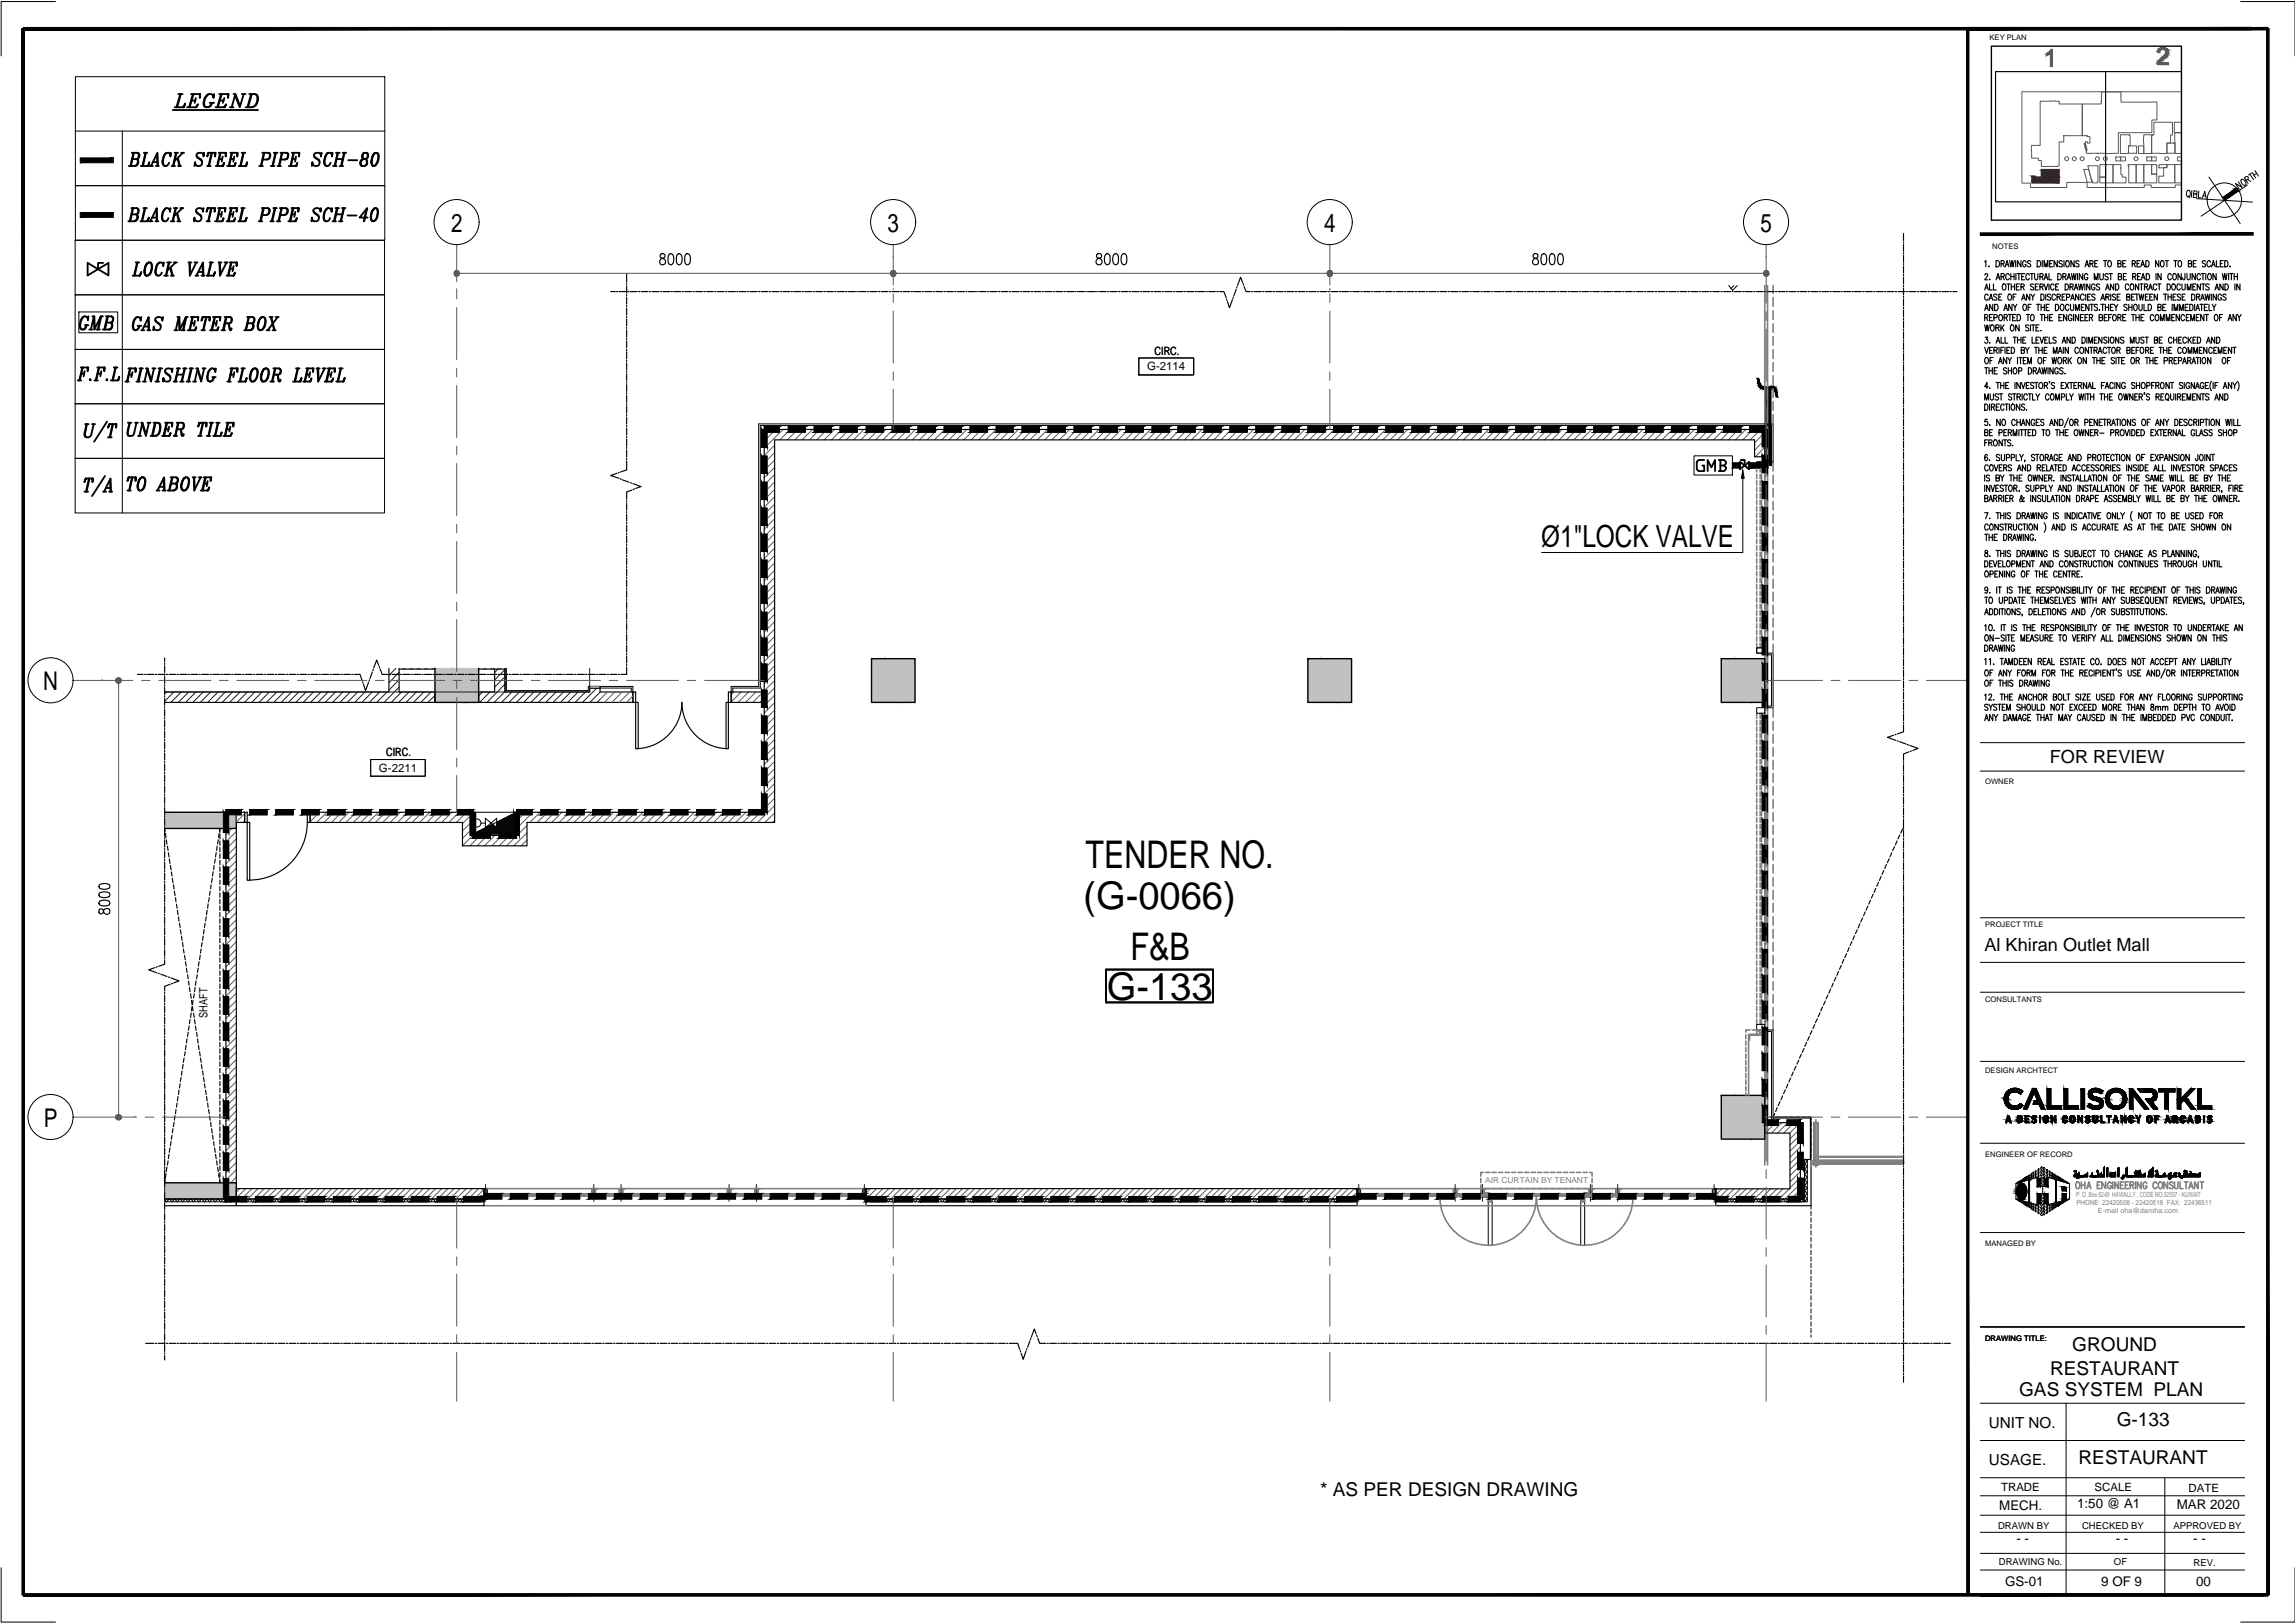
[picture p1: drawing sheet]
<svg xmlns="http://www.w3.org/2000/svg" width="420mm" height="297mm" viewBox="0 0 420 297" stroke-linecap="round" stroke-linejoin="round" font-family="sans-serif">
<defs><g id="words">
<text font-size="7.5" x="14.5" y="82.2">U/T</text>
<g font-size="7">
<text x="198.8" y="158.8">TENDER NO.</text>
<text x="198.3" y="166.4">(G-0066)</text>
<text x="207" y="175.7">F&amp;B</text>
<text x="202.6" y="183">G-133</text>
</g>
<g font-size="5.7">
<text x="22.6" y="31.7">BLACK STEEL PIPE SCH-80</text>
<text x="22.6" y="41.6">BLACK STEEL PIPE SCH-40</text>
<text x="23.3" y="61.7">GAS METER BOX</text>
<text x="22.6" y="81.1">UNDER TILE</text>
<text x="22.6" y="91">TO ABOVE</text>
</g>
<text font-size="5.6" x="282.2" y="100.1">Ø1&quot;LOCK VALVE</text>
<g font-size="5.3">
<text x="23.3" y="51.5">LOCK VALVE</text>
<text x="13.8" y="61.4">GMB</text>
<text x="22.2" y="70.9">FINISHING FLOOR LEVEL</text>
<text x="309.7" y="87.5">GMB</text>
</g>
<g font-size="4.7">
<text x="82.6" y="42.5">2</text>
<text x="162.5" y="42.5">3</text>
<text x="242.4" y="42.5">4</text>
<text x="322.3" y="42.5">5</text>
<text x="7.9" y="126.3">N</text>
<text x="8" y="206.2">P</text>
</g>
<g font-size="3.5">
<text x="375.3" y="251.6">RESTAURANT</text>
<text x="379.4" y="247.3">GROUND</text>
<text x="369.7" y="255.5">GAS SYSTEM PLAN</text>
<text x="387.5" y="261.1">G-133</text>
<text x="380.5" y="267.9">RESTAURANT</text>
<text x="241.7" y="273.8">* AS PER DESIGN DRAWING</text>
</g>
<g font-size="3.3">
<text x="375.3" y="139.6">FOR REVIEW</text>
<text x="363.3" y="174.1">Al Khiran Outlet Mall</text>
</g>
<g font-size="2.8">
<text x="364.1" y="261.3">UNIT NO.</text>
<text x="364.1" y="268.1">USAGE.</text>
</g>
<g font-size="2.4">
<text x="380.3" y="276">1:50 @ A1</text>
<text x="366" y="276.4">MECH.</text>
<text x="398.5" y="276.2">MAR 2020</text>
<text x="369.1" y="282.4">- -</text>
<text x="387.4" y="282.3">- -</text>
<text x="401.5" y="282.3">- -</text>
<text x="367.1" y="290.2">GS-01</text>
<text x="384.7" y="290.2">9 OF 9</text>
<text x="402" y="290.2">00</text>
</g>
<g font-size="2.1">
<text x="211.4" y="65">CIRC.</text>
<text x="210" y="67.8">G-2114</text>
<text x="69.4" y="141.3">G-2211</text>
<text x="70.7" y="138.4">CIRC.</text>
<text x="38" y="186.3" transform="rotate(-90 38 186.3)">SHAFT</text>
<text x="366.4" y="273">TRADE</text>
<text x="383.5" y="273">SCALE</text>
<text x="400.7" y="273">DATE</text>
</g>
<g font-size="1.7">
<text x="365.8" y="279.8">DRAWN BY</text>
<text x="381.2" y="279.8">CHECKED BY</text>
<text x="397.9" y="279.8">APPROVED BY</text>
<text x="365.9" y="286.5">DRAWING No.</text>
<text x="387" y="286.5">OF</text>
<text x="401.6" y="286.6">REV.</text>
</g>
<text font-size="1.5" fill="#808080" x="271.9" y="216.5">AIR CURTAIN BY TENANT</text>
<g font-size="1.4">
<text x="364.2" y="7.4">KEY PLAN</text>
<text x="364.7" y="45.6">NOTES</text>
<text x="363.4" y="143.5">OWNER</text>
<text x="363.4" y="169.7">PROJECT TITLE</text>
<text x="363.4" y="183.3">CONSULTANTS</text>
<text x="363.4" y="196.4">DESIGN ARCHTECT</text>
<text x="363.4" y="211.7">ENGINEER OF RECORD</text>
<text x="363.4" y="228.1">MANAGED BY</text>
<text x="363.4" y="245.3">DRAWING TITLE:</text>
</g>
<g font-size="1.3" fill="#808080">
<text x="380.1" y="219.1">P. O. Box 6249 HAWALLY , CODE NO.32037 - KUWAIT</text>
<text x="380.2" y="220.6">PHONE: 22420508 - 22420518 FAX: 22436511</text>
<text x="384.1" y="221.9">E-mail oha@daroha.com</text>
</g>
</g></defs>
<!-- layer: LEASE LINE -->
<g fill="#000" stroke="#000" stroke-width=".18">
<path d="M139.9 78.1v1l2.8-1zM139.9 79.1l2.8-1v1z"/>
<path d="M139.9 78.1v1l2.8-1zM139.9 79.1l2.8-1v1z"/>
<path d="M144.3 78.1v1l3.1-1zM144.3 79.1l3.1-1v1z"/>
<path d="M144.3 78.1v1l3.1-1zM144.3 79.1l3.1-1v1z"/>
<path d="M149.1 78.1v1l3.1-1zM149.1 79.1l3.1-1v1z"/>
<path d="M149.1 78.1v1l3.1-1zM149.1 79.1l3.1-1v1z"/>
<path d="M153.8 78.1v1l3.2-1zM153.8 79.1l3.2-1v1z"/>
<path d="M153.8 78.1v1l3.2-1zM153.8 79.1l3.2-1v1z"/>
<path d="M158.6 78.1v1l3.2-1zM158.6 79.1l3.2-1v1z"/>
<path d="M158.6 78.1v1l3.2-1zM158.6 79.1l3.2-1v1z"/>
<path d="M163.3 78.1v1l3.2-1zM163.3 79.1l3.2-1v1z"/>
<path d="M163.3 78.1v1l3.2-1zM163.3 79.1l3.2-1v1z"/>
<path d="M168.1 78.1v1l3.1-1zM168.1 79.1l3.1-1v1z"/>
<path d="M168.1 78.1v1l3.1-1zM168.1 79.1l3.1-1v1z"/>
<path d="M172.8 78.1v1l3.2-1zM172.8 79.1l3.2-1v1z"/>
<path d="M172.8 78.1v1l3.2-1zM172.8 79.1l3.2-1v1z"/>
<path d="M177.6 78.1v1l3.2-1zM177.6 79.1l3.2-1v1z"/>
<path d="M177.6 78.1v1l3.2-1zM177.6 79.1l3.2-1v1z"/>
<path d="M182.4 78.1v1l3.1-1zM182.4 79.1l3.1-1v1z"/>
<path d="M182.4 78.1v1l3.1-1zM182.4 79.1l3.1-1v1z"/>
<path d="M187.1 78.1v1l3.2-1zM187.1 79.1l3.2-1v1z"/>
<path d="M187.1 78.1v1l3.2-1zM187.1 79.1l3.2-1v1z"/>
<path d="M191.9 78.1v1l3.1-1zM191.9 79.1l3.1-1v1z"/>
<path d="M191.9 78.1v1l3.1-1zM191.9 79.1l3.1-1v1z"/>
<path d="M196.6 78.1v1l3.2-1zM196.6 79.1l3.2-1v1z"/>
<path d="M196.6 78.1v1l3.2-1zM196.6 79.1l3.2-1v1z"/>
<path d="M201.4 78.1v1l3.2-1zM201.4 79.1l3.2-1v1z"/>
<path d="M201.4 78.1v1l3.2-1zM201.4 79.1l3.2-1v1z"/>
<path d="M206.1 78.1v1l3.2-1zM206.1 79.1l3.2-1v1z"/>
<path d="M206.1 78.1v1l3.2-1zM206.1 79.1l3.2-1v1z"/>
<path d="M210.9 78.1v1l3.2-1zM210.9 79.1l3.2-1v1z"/>
<path d="M210.9 78.1v1l3.2-1zM210.9 79.1l3.2-1v1z"/>
<path d="M215.6 78.1v1l3.2-1zM215.6 79.1l3.2-1v1z"/>
<path d="M215.6 78.1v1l3.2-1zM215.6 79.1l3.2-1v1z"/>
<path d="M220.4 78.1v1l3.2-1zM220.4 79.1l3.2-1v1z"/>
<path d="M220.4 78.1v1l3.2-1zM220.4 79.1l3.2-1v1z"/>
<path d="M225.2 78.1v1l3.1-1zM225.2 79.1l3.1-1v1z"/>
<path d="M225.2 78.1v1l3.1-1zM225.2 79.1l3.1-1v1z"/>
<path d="M229.9 78.1v1l3.2-1zM229.9 79.1l3.2-1v1z"/>
<path d="M229.9 78.1v1l3.2-1zM229.9 79.1l3.2-1v1z"/>
<path d="M234.7 78.1v1l3.2-1zM234.7 79.1l3.2-1v1z"/>
<path d="M234.7 78.1v1l3.2-1zM234.7 79.1l3.2-1v1z"/>
<path d="M239.4 78.1v1l3.2-1zM239.4 79.1l3.2-1v1z"/>
<path d="M239.4 78.1v1l3.2-1zM239.4 79.1l3.2-1v1z"/>
<path d="M244.2 78.1v1l3.2-1zM244.2 79.1l3.2-1v1z"/>
<path d="M244.2 78.1v1l3.2-1zM244.2 79.1l3.2-1v1z"/>
<path d="M249 78.1v1l3.1-1zM249 79.1l3.1-1v1z"/>
<path d="M249 78.1v1l3.1-1zM249 79.1l3.1-1v1z"/>
<path d="M253.7 78.1v1l3.2-1zM253.7 79.1l3.2-1v1z"/>
<path d="M253.7 78.1v1l3.2-1zM253.7 79.1l3.2-1v1z"/>
<path d="M258.5 78.1v1l3.1-1zM258.5 79.1l3.1-1v1z"/>
<path d="M258.5 78.1v1l3.1-1zM258.5 79.1l3.1-1v1z"/>
<path d="M263.2 78.1v1l3.2-1zM263.2 79.1l3.2-1v1z"/>
<path d="M263.2 78.1v1l3.2-1zM263.2 79.1l3.2-1v1z"/>
<path d="M268 78.1v1l3.1-1zM268 79.1l3.1-1v1z"/>
<path d="M268 78.1v1l3.1-1zM268 79.1l3.1-1v1z"/>
<path d="M272.8 78.1v1l3.1-1zM272.8 79.1l3.1-1v1z"/>
<path d="M272.8 78.1v1l3.1-1zM272.8 79.1l3.1-1v1z"/>
<path d="M277.5 78.1v1l3.2-1zM277.5 79.1l3.2-1v1z"/>
<path d="M277.5 78.1v1l3.2-1zM277.5 79.1l3.2-1v1z"/>
<path d="M282.2 78.1v1l3.2-1zM282.2 79.1l3.2-1v1z"/>
<path d="M282.2 78.1v1l3.2-1zM282.2 79.1l3.2-1v1z"/>
<path d="M287 78.1v1l3.2-1zM287 79.1l3.2-1v1z"/>
<path d="M287 78.1v1l3.2-1zM287 79.1l3.2-1v1z"/>
<path d="M291.8 78.1v1l3.1-1zM291.8 79.1l3.1-1v1z"/>
<path d="M291.8 78.1v1l3.1-1zM291.8 79.1l3.1-1v1z"/>
<path d="M296.5 78.1v1l3.2-1zM296.5 79.1l3.2-1v1z"/>
<path d="M296.5 78.1v1l3.2-1zM296.5 79.1l3.2-1v1z"/>
<path d="M301.3 78.1v1l3.2-1zM301.3 79.1l3.2-1v1z"/>
<path d="M301.3 78.1v1l3.2-1zM301.3 79.1l3.2-1v1z"/>
<path d="M306 78.1v1l3.2-1zM306 79.1l3.2-1v1z"/>
<path d="M306 78.1v1l3.2-1zM306 79.1l3.2-1v1z"/>
<path d="M310.8 78.1v1l3.2-1zM310.8 79.1l3.2-1v1z"/>
<path d="M310.8 78.1v1l3.2-1zM310.8 79.1l3.2-1v1z"/>
<path d="M315.6 78.1v1l3.1-1zM315.6 79.1l3.1-1v1z"/>
<path d="M315.6 78.1v1l3.1-1zM315.6 79.1l3.1-1v1z"/>
<path d="M320.3 78.1v1l2.8-1zM320.3 79.1l2.8-1v1z"/>
<path d="M320.3 78.1v1l2.8-1zM320.3 79.1l2.8-1v1z"/>
<path d="M322.6 78.6l1 3.2v-3.2zM322.6 78.6l1 3.2h-1z"/>
<path d="M322.6 78.6l1 3.2v-3.2zM322.6 78.6l1 3.2h-1z"/>
<path d="M139.4 93v3.2h1zM139.4 93h1v3.2z"/>
<path d="M139.4 88.3v3.1h1zM139.4 88.3h1v3.1z"/>
<path d="M139.4 83.5v3.1h1zM139.4 83.5h1v3.1z"/>
<path d="M139.4 78.6v3.3h1zM139.4 78.6h1v3.3zM139.4 78.6h1z"/>
<path d="M139.4 93v3.2h1zM139.4 93h1v3.2z"/>
<path d="M139.4 88.3v3.1h1zM139.4 88.3h1v3.1z"/>
<path d="M139.4 83.5v3.1h1zM139.4 83.5h1v3.1z"/>
<path d="M139.4 78.6v3.3h1zM139.4 78.6h1v3.3z"/>
<path d="M322.6 83.3l1 3.2v-3.2zM322.6 83.3l1 3.2h-1z"/>
<path d="M322.6 88.1l1 3.2v-3.2zM322.6 88.1l1 3.2h-1z"/>
<path d="M322.6 92.9l1 3.1v-3.1zM322.6 92.9l1 3.1h-1z"/>
<path d="M322.6 97.6l1 3.2v-3.2zM322.6 97.6l1 3.2h-1z"/>
<path d="M322.6 83.3l1 3.2v-3.2zM322.6 83.3l1 3.2h-1z"/>
<path d="M322.6 88.1l1 3.2v-3.2zM322.6 88.1l1 3.2h-1z"/>
<path d="M322.6 92.9l1 3.1v-3.1zM322.6 92.9l1 3.1h-1z"/>
<path d="M322.6 97.6l1 3.2v-3.2zM322.6 97.6l1 3.2h-1z"/>
<path d="M139.4 116.8v3.2h1zM139.4 116.8h1v3.2z"/>
<path d="M139.4 112v3.2h1zM139.4 112h1v3.2z"/>
<path d="M139.4 107.3v3.1h1zM139.4 107.3h1v3.1z"/>
<path d="M139.4 102.5v3.2h1zM139.4 102.5h1v3.2z"/>
<path d="M139.4 97.8v3.1h1zM139.4 97.8h1v3.1z"/>
<path d="M139.4 116.8v3.2h1zM139.4 116.8h1v3.2z"/>
<path d="M139.4 112v3.2h1zM139.4 112h1v3.2z"/>
<path d="M139.4 107.3v3.1h1zM139.4 107.3h1v3.1z"/>
<path d="M139.4 102.5v3.2h1zM139.4 102.5h1v3.2z"/>
<path d="M139.4 97.8v3.1h1zM139.4 97.8h1v3.1z"/>
<path d="M322.6 102.4l1 3.2v-3.2zM322.6 102.4l1 3.2h-1z"/>
<path d="M322.6 107.1l1 3.2v-3.2zM322.6 107.1l1 3.2h-1z"/>
<path d="M322.6 111.9l1 3.1v-3.1zM322.6 111.9l1 3.1h-1z"/>
<path d="M322.6 116.7l1 3.1v-3.1zM322.6 116.7l1 3.1h-1z"/>
<path d="M322.6 102.4l1 3.2v-3.2zM322.6 102.4l1 3.2h-1z"/>
<path d="M322.6 107.1l1 3.2v-3.2zM322.6 107.1l1 3.2h-1z"/>
<path d="M322.6 111.9l1 3.1v-3.1zM322.6 111.9l1 3.1h-1z"/>
<path d="M322.6 116.7l1 3.1v-3.1zM322.6 116.7l1 3.1h-1z"/>
<path d="M139.4 135.8v3.2h1zM139.4 135.8h1v3.2z"/>
<path d="M139.4 131v3.2h1zM139.4 131h1v3.2z"/>
<path d="M139.4 126.3v3.2h1zM139.4 126.3h1v3.2z"/>
<path d="M139.4 121.5v3.2h1zM139.4 121.5h1v3.2z"/>
<path d="M139.4 135.8v3.2h1zM139.4 135.8h1v3.2z"/>
<path d="M139.4 131v3.2h1zM139.4 131h1v3.2z"/>
<path d="M139.4 126.3v3.2h1zM139.4 126.3h1v3.2z"/>
<path d="M139.4 121.5v3.2h1zM139.4 121.5h1v3.2z"/>
<path d="M322.6 121.4l1 3.2v-3.2zM322.6 121.4l1 3.2h-1z"/>
<path d="M322.6 126.2l1 3.2v-3.2zM322.6 126.2l1 3.2h-1z"/>
<path d="M322.6 130.9l1 3.2v-3.2zM322.6 130.9l1 3.2h-1z"/>
<path d="M322.6 135.7l1 3.1v-3.1zM322.6 135.7l1 3.1h-1z"/>
<path d="M322.6 121.4l1 3.2v-3.2zM322.6 121.4l1 3.2h-1z"/>
<path d="M322.6 126.2l1 3.2v-3.2zM322.6 126.2l1 3.2h-1z"/>
<path d="M322.6 130.9l1 3.2v-3.2zM322.6 130.9l1 3.2h-1z"/>
<path d="M322.6 135.7l1 3.1v-3.1zM322.6 135.7l1 3.1h-1z"/>
<path d="M40.9 153.9v3.2h1zM40.9 153.9h1v3.2z"/>
<path d="M40.9 148.7v3.6h1zM40.9 148.7h1v3.6zM40.9 148.7h1z"/>
<path d="M40.9 153.9v3.2h1zM40.9 153.9h1v3.2z"/>
<path d="M40.9 148.7v3.6h1zM40.9 148.7h1v3.6z"/>
<path d="M41.4 148.2v.9l2.8-.9zM41.4 149.1l2.8-.9v.9z"/>
<path d="M41.4 148.2v.9l2.8-.9zM41.4 149.1l2.8-.9v.9z"/>
<path d="M45.7 148.2v.9l3.2-.9zM45.7 149.1l3.2-.9v.9z"/>
<path d="M45.7 148.2v.9l3.2-.9zM45.7 149.1l3.2-.9v.9z"/>
<path d="M50.5 148.2v.9l3.2-.9zM50.5 149.1l3.2-.9v.9z"/>
<path d="M50.5 148.2v.9l3.2-.9zM50.5 149.1l3.2-.9v.9z"/>
<path d="M55.2 148.2v.9l3.2-.9zM55.2 149.1l3.2-.9v.9z"/>
<path d="M55.2 148.2v.9l3.2-.9zM55.2 149.1l3.2-.9v.9z"/>
<path d="M60 148.2v.9l3.2-.9zM60 149.1l3.2-.9v.9z"/>
<path d="M60 148.2v.9l3.2-.9zM60 149.1l3.2-.9v.9z"/>
<path d="M64.8 148.2v.9l3.1-.9zM64.8 149.1l3.1-.9v.9z"/>
<path d="M64.8 148.2v.9l3.1-.9zM64.8 149.1l3.1-.9v.9z"/>
<path d="M69.5 148.2v.9l3.2-.9zM69.5 149.1l3.2-.9v.9z"/>
<path d="M69.5 148.2v.9l3.2-.9zM69.5 149.1l3.2-.9v.9z"/>
<path d="M74.3 148.2v.9l3.2-.9zM74.3 149.1l3.2-.9v.9z"/>
<path d="M74.3 148.2v.9l3.2-.9zM74.3 149.1l3.2-.9v.9z"/>
<path d="M79 148.2v.9l3.2-.9zM79 149.1l3.2-.9v.9z"/>
<path d="M79 148.2v.9l3.2-.9zM79 149.1l3.2-.9v.9z"/>
<path d="M83.8 148.2v.9l2.8-.9zM83.8 149.1l2.8-.9v.9zM86.6 148.2v.9z"/>
<path d="M83.8 148.2v.9l2.8-.9zM83.8 149.1l2.8-.9v.9zM86.6 148.2v.9z"/>
<path d="M86.6 152.4v1l3.2-1zM86.6 153.4l3.2-1v1z"/>
<path d="M86.6 152.4v1l3.2-1zM86.6 153.4l3.2-1v1z"/>
<path d="M86.1 148.7l1 4.2v-4.2zM86.1 148.7l1 4.2h-1z"/>
<path d="M86.1 148.7l1 4.2v-4.2zM86.1 148.7l1 4.2h-1z"/>
<path d="M91.4 152.4v1l3.2-1zM91.4 153.4l3.2-1v1z"/>
<path d="M91.4 152.4v1l3.2-1zM91.4 153.4l3.2-1v1z"/>
<path d="M94.1 148.7v4.2h1zM94.1 148.7h1v4.2z"/>
<path d="M94.1 148.7v4.2h1zM94.1 148.7h1v4.2z"/>
<path d="M94.6 148.2v.9l2.8-.9zM94.6 149.1l2.8-.9v.9z"/>
<path d="M94.6 148.2v.9l2.8-.9zM94.6 149.1l2.8-.9v.9z"/>
<path d="M99 148.2v.9l3.2-.9zM99 149.1l3.2-.9v.9z"/>
<path d="M99 148.2v.9l3.2-.9zM99 149.1l3.2-.9v.9z"/>
<path d="M103.8 148.2v.9l3.1-.9zM103.8 149.1l3.1-.9v.9z"/>
<path d="M103.8 148.2v.9l3.1-.9zM103.8 149.1l3.1-.9v.9z"/>
<path d="M108.5 148.2v.9l3.2-.9zM108.5 149.1l3.2-.9v.9z"/>
<path d="M108.5 148.2v.9l3.2-.9zM108.5 149.1l3.2-.9v.9z"/>
<path d="M113.3 148.2v.9l3.2-.9zM113.3 149.1l3.2-.9v.9z"/>
<path d="M113.3 148.2v.9l3.2-.9zM113.3 149.1l3.2-.9v.9z"/>
<path d="M118 148.2v.9l3.2-.9zM118 149.1l3.2-.9v.9z"/>
<path d="M118 148.2v.9l3.2-.9zM118 149.1l3.2-.9v.9z"/>
<path d="M122.8 148.2v.9l3.1-.9zM122.8 149.1l3.1-.9v.9z"/>
<path d="M122.8 148.2v.9l3.1-.9zM122.8 149.1l3.1-.9v.9z"/>
<path d="M127.6 148.2v.9l3.1-.9zM127.6 149.1l3.1-.9v.9z"/>
<path d="M127.6 148.2v.9l3.1-.9zM127.6 149.1l3.1-.9v.9z"/>
<path d="M132.3 148.2v.9l3.2-.9zM132.3 149.1l3.2-.9v.9z"/>
<path d="M132.3 148.2v.9l3.2-.9zM132.3 149.1l3.2-.9v.9z"/>
<path d="M137.1 148.2v.9l2.8-.9zM137.1 149.1l2.8-.9v.9zM139.9 148.2v.9z"/>
<path d="M137.1 148.2v.9l2.8-.9zM137.1 149.1l2.8-.9v.9zM139.9 148.2v.9z"/>
<path d="M139.4 145.3v3.4h1zM139.4 145.3h1v3.4z"/>
<path d="M139.4 140.6v3.1h1zM139.4 140.6h1v3.1z"/>
<path d="M139.4 145.3v3.4h1zM139.4 145.3h1v3.4z"/>
<path d="M139.4 140.6v3.1h1zM139.4 140.6h1v3.1z"/>
<path d="M322.6 140.4l1 3.2v-3.2zM322.6 140.4l1 3.2h-1z"/>
<path d="M322.6 145.2l1 3.2v-3.2zM322.6 145.2l1 3.2h-1z"/>
<path d="M322.6 150l1 3.1v-3.1zM322.6 150l1 3.1h-1z"/>
<path d="M322.6 154.7l1 3.2v-3.2zM322.6 154.7l1 3.2h-1z"/>
<path d="M322.6 159.5l1 3.1v-3.1zM322.6 159.5l1 3.1h-1z"/>
<path d="M322.6 140.4l1 3.2v-3.2zM322.6 140.4l1 3.2h-1z"/>
<path d="M322.6 145.2l1 3.2v-3.2zM322.6 145.2l1 3.2h-1z"/>
<path d="M322.6 150l1 3.1v-3.1zM322.6 150l1 3.1h-1z"/>
<path d="M322.6 154.7l1 3.2v-3.2zM322.6 154.7l1 3.2h-1z"/>
<path d="M322.6 159.5l1 3.1v-3.1zM322.6 159.5l1 3.1h-1z"/>
<path d="M40.9 173v3.1h1zM40.9 173h1v3.1z"/>
<path d="M40.9 168.2v3.2h1zM40.9 168.2h1v3.2z"/>
<path d="M40.9 163.4v3.2h1zM40.9 163.4h1v3.2z"/>
<path d="M40.9 158.7v3.1h1zM40.9 158.7h1v3.1z"/>
<path d="M40.9 173v3.1h1zM40.9 173h1v3.1z"/>
<path d="M40.9 168.2v3.2h1zM40.9 168.2h1v3.2z"/>
<path d="M40.9 163.4v3.2h1zM40.9 163.4h1v3.2z"/>
<path d="M40.9 158.7v3.1h1zM40.9 158.7h1v3.1z"/>
<path d="M322.6 164.2l1 3.2v-3.2zM322.6 164.2l1 3.2h-1z"/>
<path d="M322.6 169l1 3.2v-3.2zM322.6 169l1 3.2h-1z"/>
<path d="M322.6 173.8l1 3.1v-3.1zM322.6 173.8l1 3.1h-1z"/>
<path d="M322.6 178.5l1 3.2v-3.2zM322.6 178.5l1 3.2h-1z"/>
<path d="M322.6 164.2l1 3.2v-3.2zM322.6 164.2l1 3.2h-1z"/>
<path d="M322.6 169l1 3.2v-3.2zM322.6 169l1 3.2h-1z"/>
<path d="M322.6 173.8l1 3.1v-3.1zM322.6 173.8l1 3.1h-1z"/>
<path d="M322.6 178.5l1 3.2v-3.2zM322.6 178.5l1 3.2h-1z"/>
<path d="M40.9 196.8v3.1h1zM40.9 196.8h1v3.1z"/>
<path d="M40.9 192v3.1h1zM40.9 192h1v3.1z"/>
<path d="M40.9 187.2v3.2h1zM40.9 187.2h1v3.2z"/>
<path d="M40.9 182.4v3.2h1zM40.9 182.4h1v3.2z"/>
<path d="M40.9 177.7v3.2h1zM40.9 177.7h1v3.2z"/>
<path d="M40.9 196.8v3.1h1zM40.9 196.8h1v3.1z"/>
<path d="M40.9 192v3.1h1zM40.9 192h1v3.1z"/>
<path d="M40.9 187.2v3.2h1zM40.9 187.2h1v3.2z"/>
<path d="M40.9 182.4v3.2h1zM40.9 182.4h1v3.2z"/>
<path d="M40.9 177.7v3.2h1zM40.9 177.7h1v3.2z"/>
<path d="M322.6 183.2l1 3.2v-3.2zM322.6 183.2l1 3.2h-1z"/>
<path d="M322.6 188l1 3.2v-3.2zM322.6 188l1 3.2h-1z"/>
<path d="M322.6 192.8l1 3.1v-3.1zM322.6 192.8l1 3.1h-1z"/>
<path d="M322.6 197.6l1 3.1v-3.1zM322.6 197.6l1 3.1h-1z"/>
<path d="M322.6 183.2l1 3.2v-3.2zM322.6 183.2l1 3.2h-1z"/>
<path d="M322.6 188l1 3.2v-3.2zM322.6 188l1 3.2h-1z"/>
<path d="M322.6 192.8l1 3.1v-3.1zM322.6 192.8l1 3.1h-1z"/>
<path d="M322.6 197.6l1 3.1v-3.1zM322.6 197.6l1 3.1h-1z"/>
<path d="M40.9 215.8v3.6h1zM40.9 215.8h1v3.6z"/>
<path d="M40.9 211v3.2h1zM40.9 211h1v3.2z"/>
<path d="M40.9 206.2v3.2h1zM40.9 206.2h1v3.2z"/>
<path d="M40.9 201.5v3.2h1zM40.9 201.5h1v3.2z"/>
<path d="M40.9 215.8v3.6h1zM40.9 215.8h1v3.6z"/>
<path d="M40.9 211v3.2h1zM40.9 211h1v3.2z"/>
<path d="M40.9 206.2v3.2h1zM40.9 206.2h1v3.2z"/>
<path d="M40.9 201.5v3.2h1zM40.9 201.5h1v3.2z"/>
<path d="M41.4 219.9h3.8v-.9zM41.4 219h3.8l-3.8 .9zM41.4 219v.9z"/>
<path d="M41.4 219.9h3.8v-.9zM41.4 219h3.8l-3.8 .9zM41.4 219v.9z"/>
<path d="M46.8 219.9h3.2v-.9zM46.8 219h3.2l-3.2 .9z"/>
<path d="M46.8 219.9h3.2v-.9zM46.8 219h3.2l-3.2 .9z"/>
<path d="M51.5 219.9h3.2v-.9zM51.5 219h3.2l-3.2 .9z"/>
<path d="M51.5 219.9h3.2v-.9zM51.5 219h3.2l-3.2 .9z"/>
<path d="M56.3 219.9h3.1v-.9zM56.3 219h3.1l-3.1 .9z"/>
<path d="M56.3 219.9h3.1v-.9zM56.3 219h3.1l-3.1 .9z"/>
<path d="M61 219.9h3.2v-.9zM61 219h3.2l-3.2 .9z"/>
<path d="M61 219.9h3.2v-.9zM61 219h3.2l-3.2 .9z"/>
<path d="M65.8 219.9h3.2v-.9zM65.8 219h3.2l-3.2 .9z"/>
<path d="M65.8 219.9h3.2v-.9zM65.8 219h3.2l-3.2 .9z"/>
<path d="M70.5 219.9h3.2v-.9zM70.5 219h3.2l-3.2 .9z"/>
<path d="M70.5 219.9h3.2v-.9zM70.5 219h3.2l-3.2 .9z"/>
<path d="M75.3 219.9h3.2v-.9zM75.3 219h3.2l-3.2 .9z"/>
<path d="M75.3 219.9h3.2v-.9zM75.3 219h3.2l-3.2 .9z"/>
<path d="M80.1 219.9h3.1v-.9zM80.1 219h3.1l-3.1 .9z"/>
<path d="M80.1 219.9h3.1v-.9zM80.1 219h3.1l-3.1 .9z"/>
<path d="M84.8 219.9h3.8v-.9zM84.8 219h3.8l-3.8 .9z"/>
<path d="M84.8 219.9h3.8v-.9zM84.8 219h3.8l-3.8 .9z"/>
<path d="M88.1 218.9l1 .5v-.5zM88.1 218.9l1 .5h-1z"/>
<path d="M88.1 218.9l1 .5v-.5zM88.1 218.9l1 .5h-1z"/>
<path d="M88.6 219.4h3.3v-1zM88.6 218.4h3.3l-3.3 1zM88.6 218.4v1z"/>
<path d="M88.6 219.4h3.3v-1zM88.6 218.4h3.3l-3.3 1zM88.6 218.4v1z"/>
<path d="M93.4 219.4h3.2v-1zM93.4 218.4h3.2l-3.2 1z"/>
<path d="M93.4 219.4h3.2v-1zM93.4 218.4h3.2l-3.2 1z"/>
<path d="M98.2 219.4h3.2v-1zM98.2 218.4h3.2l-3.2 1z"/>
<path d="M98.2 219.4h3.2v-1zM98.2 218.4h3.2l-3.2 1z"/>
<path d="M103 219.4h3.1v-1zM103 218.4h3.1l-3.1 1z"/>
<path d="M103 219.4h3.1v-1zM103 218.4h3.1l-3.1 1z"/>
<path d="M107.7 219.4h3.2v-1zM107.7 218.4h3.2l-3.2 1z"/>
<path d="M107.7 219.4h3.2v-1zM107.7 218.4h3.2l-3.2 1z"/>
<path d="M112.5 219.4h3.2v-1zM112.5 218.4h3.2l-3.2 1z"/>
<path d="M112.5 219.4h3.2v-1zM112.5 218.4h3.2l-3.2 1z"/>
<path d="M117.2 219.4h3.2v-1zM117.2 218.4h3.2l-3.2 1z"/>
<path d="M117.2 219.4h3.2v-1zM117.2 218.4h3.2l-3.2 1z"/>
<path d="M122 219.4h3.2v-1zM122 218.4h3.2l-3.2 1z"/>
<path d="M122 219.4h3.2v-1zM122 218.4h3.2l-3.2 1z"/>
<path d="M126.7 219.4h3.2v-1zM126.7 218.4h3.2l-3.2 1z"/>
<path d="M126.7 219.4h3.2v-1zM126.7 218.4h3.2l-3.2 1z"/>
<path d="M131.5 219.4h3.2v-1zM131.5 218.4h3.2l-3.2 1z"/>
<path d="M131.5 219.4h3.2v-1zM131.5 218.4h3.2l-3.2 1z"/>
<path d="M136.3 219.4h3.1v-1zM136.3 218.4h3.1l-3.1 1z"/>
<path d="M136.3 219.4h3.1v-1zM136.3 218.4h3.1l-3.1 1z"/>
<path d="M141 219.4h3.2v-1zM141 218.4h3.2l-3.2 1z"/>
<path d="M141 219.4h3.2v-1zM141 218.4h3.2l-3.2 1z"/>
<path d="M145.8 219.4h3.2v-1zM145.8 218.4h3.2l-3.2 1z"/>
<path d="M145.8 219.4h3.2v-1zM145.8 218.4h3.2l-3.2 1z"/>
<path d="M150.5 219.4h3.2v-1zM150.5 218.4h3.2l-3.2 1z"/>
<path d="M150.5 219.4h3.2v-1zM150.5 218.4h3.2l-3.2 1z"/>
<path d="M158 218.9v.5h1zM158 218.9h1v.5z"/>
<path d="M158 218.9v.5h1zM158 218.9h1v.5z"/>
<path d="M155.3 219.4h3.2v-1zM155.3 218.4h3.2l-3.2 1z"/>
<path d="M155.3 219.4h3.2v-1zM155.3 218.4h3.2l-3.2 1z"/>
<path d="M158.5 219.9h3.8v-.9zM158.5 219h3.8l-3.8 .9zM158.5 219v.9z"/>
<path d="M158.5 219.9h3.8v-.9zM158.5 219h3.8l-3.8 .9zM158.5 219v.9z"/>
<path d="M163.8 219.9h3.2v-.9zM163.8 219h3.2l-3.2 .9z"/>
<path d="M163.8 219.9h3.2v-.9zM163.8 219h3.2l-3.2 .9z"/>
<path d="M168.6 219.9h3.2v-.9zM168.6 219h3.2l-3.2 .9z"/>
<path d="M168.6 219.9h3.2v-.9zM168.6 219h3.2l-3.2 .9z"/>
<path d="M173.4 219.9h3.1v-.9zM173.4 219h3.1l-3.1 .9z"/>
<path d="M173.4 219.9h3.1v-.9zM173.4 219h3.1l-3.1 .9z"/>
<path d="M178.1 219.9h3.2v-.9zM178.1 219h3.2l-3.2 .9z"/>
<path d="M178.1 219.9h3.2v-.9zM178.1 219h3.2l-3.2 .9z"/>
<path d="M182.9 219.9h3.2v-.9zM182.9 219h3.2l-3.2 .9z"/>
<path d="M182.9 219.9h3.2v-.9zM182.9 219h3.2l-3.2 .9z"/>
<path d="M187.6 219.9h3.2v-.9zM187.6 219h3.2l-3.2 .9z"/>
<path d="M187.6 219.9h3.2v-.9zM187.6 219h3.2l-3.2 .9z"/>
<path d="M192.4 219.9h3.2v-.9zM192.4 219h3.2l-3.2 .9z"/>
<path d="M192.4 219.9h3.2v-.9zM192.4 219h3.2l-3.2 .9z"/>
<path d="M197.1 219.9h3.2v-.9zM197.1 219h3.2l-3.2 .9z"/>
<path d="M197.1 219.9h3.2v-.9zM197.1 219h3.2l-3.2 .9z"/>
<path d="M201.9 219.9h3.2v-.9zM201.9 219h3.2l-3.2 .9z"/>
<path d="M201.9 219.9h3.2v-.9zM201.9 219h3.2l-3.2 .9z"/>
<path d="M206.7 219.9h3.1v-.9zM206.7 219h3.1l-3.1 .9z"/>
<path d="M206.7 219.9h3.1v-.9zM206.7 219h3.1l-3.1 .9z"/>
<path d="M211.4 219.9h3.2v-.9zM211.4 219h3.2l-3.2 .9z"/>
<path d="M211.4 219.9h3.2v-.9zM211.4 219h3.2l-3.2 .9z"/>
<path d="M216.2 219.9h3.1v-.9zM216.2 219h3.1l-3.1 .9z"/>
<path d="M216.2 219.9h3.1v-.9zM216.2 219h3.1l-3.1 .9z"/>
<path d="M220.9 219.9h3.2v-.9zM220.9 219h3.2l-3.2 .9z"/>
<path d="M220.9 219.9h3.2v-.9zM220.9 219h3.2l-3.2 .9z"/>
<path d="M225.7 219.9h3.2v-.9zM225.7 219h3.2l-3.2 .9z"/>
<path d="M225.7 219.9h3.2v-.9zM225.7 219h3.2l-3.2 .9z"/>
<path d="M230.5 219.9h3.1v-.9zM230.5 219h3.1l-3.1 .9z"/>
<path d="M230.5 219.9h3.1v-.9zM230.5 219h3.1l-3.1 .9z"/>
<path d="M235.2 219.9h3.2v-.9zM235.2 219h3.2l-3.2 .9z"/>
<path d="M235.2 219.9h3.2v-.9zM235.2 219h3.2l-3.2 .9z"/>
<path d="M239.9 219.9h3.2v-.9zM239.9 219h3.2l-3.2 .9z"/>
<path d="M239.9 219.9h3.2v-.9zM239.9 219h3.2l-3.2 .9z"/>
<path d="M244.7 219.9h3.8v-.9zM244.7 219h3.8l-3.8 .9z"/>
<path d="M244.7 219.9h3.8v-.9zM244.7 219h3.8l-3.8 .9z"/>
<path d="M247.9 218.9l1 .5v-.5zM247.9 218.9l1 .5h-1z"/>
<path d="M247.9 218.9l1 .5v-.5zM247.9 218.9l1 .5h-1z"/>
<path d="M248.5 219.4h3.4v-1zM248.5 218.4h3.4l-3.4 1zM248.5 218.4v1z"/>
<path d="M248.5 219.4h3.4v-1zM248.5 218.4h3.4l-3.4 1zM248.5 218.4v1z"/>
<path d="M253.5 219.4h3.2v-1zM253.5 218.4h3.2l-3.2 1z"/>
<path d="M253.5 219.4h3.2v-1zM253.5 218.4h3.2l-3.2 1z"/>
<path d="M258.3 219.4h3.2v-1zM258.3 218.4h3.2l-3.2 1z"/>
<path d="M258.3 219.4h3.2v-1zM258.3 218.4h3.2l-3.2 1z"/>
<path d="M263.1 219.4h3.1v-1zM263.1 218.4h3.1l-3.1 1z"/>
<path d="M263.1 219.4h3.1v-1zM263.1 218.4h3.1l-3.1 1z"/>
<path d="M267.8 219.4h3.2v-1zM267.8 218.4h3.2l-3.2 1z"/>
<path d="M267.8 219.4h3.2v-1zM267.8 218.4h3.2l-3.2 1z"/>
<path d="M272.5 219.4h3.2v-1zM272.5 218.4h3.2l-3.2 1z"/>
<path d="M272.5 219.4h3.2v-1zM272.5 218.4h3.2l-3.2 1z"/>
<path d="M277.3 219.4h3.2v-1zM277.3 218.4h3.2l-3.2 1z"/>
<path d="M277.3 219.4h3.2v-1zM277.3 218.4h3.2l-3.2 1z"/>
<path d="M282.1 219.4h3.1v-1zM282.1 218.4h3.1l-3.1 1z"/>
<path d="M282.1 219.4h3.1v-1zM282.1 218.4h3.1l-3.1 1z"/>
<path d="M286.9 219.4h3.1v-1zM286.9 218.4h3.1l-3.1 1z"/>
<path d="M286.9 219.4h3.1v-1zM286.9 218.4h3.1l-3.1 1z"/>
<path d="M291.6 219.4h3.2v-1zM291.6 218.4h3.2l-3.2 1z"/>
<path d="M291.6 219.4h3.2v-1zM291.6 218.4h3.2l-3.2 1z"/>
<path d="M296.3 219.4h3.2v-1zM296.3 218.4h3.2l-3.2 1z"/>
<path d="M296.3 219.4h3.2v-1zM296.3 218.4h3.2l-3.2 1z"/>
<path d="M301.1 219.4h3.2v-1zM301.1 218.4h3.2l-3.2 1z"/>
<path d="M301.1 219.4h3.2v-1zM301.1 218.4h3.2l-3.2 1z"/>
<path d="M305.9 219.4h3.1v-1zM305.9 218.4h3.1l-3.1 1z"/>
<path d="M305.9 219.4h3.1v-1zM305.9 218.4h3.1l-3.1 1z"/>
<path d="M313.6 218.9v.6h1zM313.6 218.9h1v.6z"/>
<path d="M313.6 218.9v.6h1zM313.6 218.9h1v.6z"/>
<path d="M310.6 219.4h3.5v-1zM310.6 218.4h3.5l-3.5 1z"/>
<path d="M310.6 219.4h3.5v-1zM310.6 218.4h3.5l-3.5 1z"/>
<path d="M314.1 219.9h2.2v-.9zM314.1 219h2.2l-2.2 .9zM314.1 219v.9z"/>
<path d="M314.1 219.9h2.2v-.9zM314.1 219h2.2l-2.2 .9zM314.1 219v.9z"/>
<path d="M317.9 219.9h3.2v-.9zM317.9 219h3.2l-3.2 .9z"/>
<path d="M317.9 219.9h3.2v-.9zM317.9 219h3.2l-3.2 .9z"/>
<path d="M323.1 205v1l2.4-1zM323.1 206l2.4-1v1z"/>
<path d="M323.1 205v1l2.4-1zM323.1 206l2.4-1v1z"/>
<path d="M322.6 202.3l1 3.2v-3.2zM322.6 202.3l1 3.2h-1zM322.6 205.5h1z"/>
<path d="M322.6 202.3l1 3.2v-3.2zM322.6 202.3l1 3.2h-1zM322.6 205.5h1z"/>
<path d="M322.7 219.9h3.1v-.9zM322.7 219h3.1l-3.1 .9z"/>
<path d="M322.7 219.9h3.1v-.9zM322.7 219h3.1l-3.1 .9z"/>
<path d="M327.2 205v1l2.4-1zM327.2 206l2.4-1v1z"/>
<path d="M327.2 205v1l2.4-1zM327.2 206l2.4-1v1z"/>
<path d="M327.4 219.9h2.2v-1zM327.4 219l2.2-.1-2.2 1z"/>
<path d="M327.4 219.9h2.2v-1zM327.4 219l2.2-.1-2.2 1z"/>
<path d="M329.1 205.5l1 3.8v-3.8zM329.1 205.5l1 3.8h-1z"/>
<path d="M329.1 210.9l1 3.2v-3.2zM329.1 210.9l1 3.2h-1z"/>
<path d="M329.1 215.6l1 3.8v-3.8zM329.1 215.6l1 3.8h-1z"/>
<path d="M329.1 205.5l1 3.8v-3.8zM329.1 205.5l1 3.8h-1z"/>
<path d="M329.1 210.9l1 3.2v-3.2zM329.1 210.9l1 3.2h-1z"/>
<path d="M329.1 215.6l1 3.8v-3.8zM329.1 215.6l1 3.8h-1zM329.1 219.4h1z"/>
</g>
<path d="M323.1 78.1v1" fill="none" stroke="#000" stroke-width=".18"/>
<!-- layer: ae-00-anno-gf-rmt-200-x$0$G-Wipe -->
<path d="M208.5 65.5h10M67.9 139h10" fill="none" stroke="#fff" stroke-width=".18"/>
<g fill="#fff" stroke="#fff" stroke-width=".18">
<path d="M67.9 139v3.1h10zM67.9 139h10v3.1z"/>
<path d="M208.5 65.5v3.1h10zM208.5 65.5h10v3.1z"/>
<path d="M67.9 139v3.1h10zM67.9 139h10v3.1z"/>
<path d="M208.5 65.5v3.1h10zM208.5 65.5h10v3.1z"/>
</g>
<path d="M208.5 65.5h10v3.1h-10zM67.9 139h10v3.1h-10z" fill="none" stroke="#000" stroke-width=".18"/>
<!-- layer: ae-00-anno-gf-rmt-200-x$0$A-FLOR-IDEN -->
<path d="M208.5 65.5h10v3.1h-10zM67.9 139h10v3.1h-10z" fill="none" stroke="#000" stroke-width=".18"/>
<!-- layer: PIPE -->
<g fill="#000" stroke="#000" stroke-width=".18">
<path d="M323.3 71.1l.9 14.1v-14.1zM323.3 71.1l.9 14.1h-.9z"/>
<path d="M320.2 84.7v1l3.5-1zM320.2 85.7l3.5-1v1z"/>
</g>
<!-- layer: NUMBER -->
<path d="M318.6 84.5l.8 .7-.8 .6zM318.7 84.2h.7v1M319.4 85.2l.8-.7v1.3z" fill="none" stroke="#000" stroke-width=".34"/>
<!-- layer: 0 -->
<g fill="#000" stroke="#000" stroke-width=".18">
<path d="M319.1 86l.2 1.5h-.5zM368.7 199.2h.2zM369.5 200h.6zM382.5 199.7h2.4zM383.5 199.2h.2zM387.3 199.2h.2zM391.6 199.2h1.9zM391.7 199.7h2.9zM391.8 199.8h3zM392 199.8h2.8zM392.1 199.8h2.7zM392.3 199.8h2.5z"/>
<path d="M392.5 199.8h2.3zM393.7 199.9h1.1zM367.3 205.1h.2l-.1 .4zM367.6 204.2h.2zM367.9 205.1h.2l.1 .4zM368.3 203h1.1zM368.6 203h.4zM370 219.5h.4zM370.1 216.6h.2zM370.9 204.4h.6zM371.1 204.9h.2zM371.4 215.9l.2 .1z"/>
<path d="M371.4 216h.2v4zM372.3 205.5h.1zM373 215.5l.5 .2h-.5zM373 215.7h.5v1.5zM373 218.5h.5v1.7zM373.4 204.2h.1v1.3zM374.4 215.7h.5v1.5zM374.4 218.5h.5v1.7zM374.5 204.2h.1zM374.5 205.5h.1zM374.4 215.7l.5-.2v.2zM375.5 204.2h.2z"/>
<path d="M375.5 204.6h.2v.9zM376 205h.4v.5zM376.3 216h.2v4zM376.3 216l.2-.1zM377.7 218.5h.6v1zM377.7 218.5h.6zM377.8 205.4h.4zM378 205.5h.1zM379.3 205.5h.2zM380.4 204.2h.2zM380.4 204.6h.2v.9zM381.1 204.2h.2z"/>
<path d="M382.1 205.5h.2zM382.2 204.2h.1zM382.7 201.1h1.9zM383 201.2h1.8zM383.6 203h.3zM383.5 205.5h.2zM383.8 201.5h1.2zM384.2 201.6h.8zM384.6 204.2h.2zM384.9 205.5h.4zM386 204.4h.2v1.1zM386.9 205.1h.2l-.1 .4z"/>
<path d="M387.1 203h.6zM387.2 204.2h.2zM387.5 205.1h.2l.1 .4zM388.3 204.2h.2zM388.3 204.6h.2v.9zM388.5 201.9h.7zM388.8 205h.4v.5zM389 204.2h.2zM390.1 204.2h.1zM391 204.2h.2zM391.4 205h.2v.5zM391.7 204.2h.2z"/>
<path d="M392.6 203h.8zM392.8 201.2h1.9zM393.4 204.2h.2zM393.4 205.5h.2zM393.9 201h.9zM394.1 200.9h.7zM394.2 200.3h.7zM394.5 204.2h.7zM394.5 204.9h.2v.6zM394.7 204.9h.4zM394.9 204.4h.3zM396.5 205.1h.1l-.1 .4z"/>
<path d="M396.7 204.2h.2zM397 205.1h.2l.1 .4zM399.5 204.2h.3zM399.5 204.2h.2zM399.5 205.5h.2zM400.6 205.1h.2l-.1 .4zM400.9 204.2h.2zM401.1 203h.8zM401.2 205.1h.2l.1 .4zM403.4 204.2h.2zM403.4 204.2h.2v1.3zM404.2 205.3h.1z"/>
<path d="M404.5 205.5h.1z"/>
<path d="M367.3 199.9h.9zM367.3 199.9h.9z"/>
<path d="M367.6 199.6h2.6zM367.6 199.6h2.6z"/>
<path d="M367.9 199.4h1.9zM367.9 199.4h1.9z"/>
<path d="M367.3 199.9h.9zM367.3 199.9l.8 .1h-.9z"/>
<path d="M367.3 199.9h1zM367.3 199.9h.9z"/>
<path d="M367.4 199.8h1.1zM367.4 199.8l.9 .1z"/>
<path d="M367.4 199.8h1.2zM367.4 199.8h1.4z"/>
<path d="M367.4 199.8h1.2zM367.4 199.8h1.1z"/>
<path d="M367.4 199.8h1.4zM367.4 199.8h1.4z"/>
<path d="M367.4 199.8h1.4zM367.4 199.8h1.5z"/>
<path d="M367.4 199.8h1.5zM367.4 199.8h1.5z"/>
<path d="M368.9 199.8h1.4zM368.9 199.8h1.4z"/>
<path d="M368.7 199.2h.4zM368.7 199.2h.4z"/>
<path d="M368.7 199.2h.5zM368.6 199.2h.6z"/>
<path d="M368.6 199.2h.6zM368.5 199.2h.7z"/>
<path d="M368.5 199.2h.8zM368.4 199.2h.9z"/>
<path d="M368.4 199.2h1zM368.3 199.2h1.1z"/>
<path d="M368.3 199.2h1.1zM368.3 199.2h1.1z"/>
<path d="M369.4 199.9h.8zM369.4 199.9h.8z"/>
<path d="M368.3 199.2l1.2 .1zM368.2 199.3h1.3z"/>
<path d="M368.2 199.3h1.4zM368.1 199.3h1.5z"/>
<path d="M368.1 199.3h1.6zM368.1 199.3h1.6z"/>
<path d="M368.1 199.3l1.6 .1zM368 199.4h1.7z"/>
<path d="M368 199.4h1.8zM367.9 199.4h1.9z"/>
<path d="M367.9 199.4l2 .1zM367.8 199.5h2.1z"/>
<path d="M367.8 199.5h2.2zM367.7 199.5h2.3z"/>
<path d="M367.7 199.5h2.3zM367.7 199.5h2.3z"/>
<path d="M367.7 199.5l2.4 .1zM367.7 199.5l2.4 .1z"/>
<path d="M367.7 199.6h2.5zM367.6 199.6h2.6z"/>
<path d="M369.5 200h.6zM369.5 200h.6z"/>
<path d="M367.6 199.6l2.7 .2-.1-.2zM367.6 199.6l2.7 .2h-2.8z"/>
<path d="M369.4 199.9h.8zM369.4 199.9l.7 .1zM369.5 200h.6z"/>
<path d="M369.3 199.9h.9zM369.3 199.9h.9z"/>
<path d="M369.4 199.9h.8zM369.4 199.9h.8z"/>
<path d="M369.1 199.8h1.1zM369.1 199.8h1.1z"/>
<path d="M369.1 199.8h1.1zM369.1 199.8h1.1z"/>
<path d="M369.2 199.8h1zM369.2 199.8l1 .1z"/>
<path d="M367.5 199.8h2.8zM367.5 199.8h2.8z"/>
<path d="M368.9 199.8h1.4zM368.9 199.8h1.4z"/>
<path d="M369 199.8h1.3zM369 199.8h1.2z"/>
<path d="M372.1 199.2l1 .8-.4-.8zM372.1 199.2l1 .8h-1.3z"/>
<path d="M374.8 199.2l.7 3.2v-3.2zM374.8 199.2l.7 3.2h-.7z"/>
<path d="M377.9 199.2l.6 3.2v-3.2zM377.9 199.2l.6 3.2h-.6z"/>
<path d="M381 199.2l.6 3.8v-3.8zM381 199.2l.6 3.8h-.6z"/>
<path d="M382.4 199.9h.7zM382.4 199.9h.8z"/>
<path d="M382.4 199.9l.7 .1zM382.4 199.9l.7 .1z"/>
<path d="M382.4 200h.7zM382.4 200h.7z"/>
<path d="M382.4 199.9h.8zM382.4 199.9h.8z"/>
<path d="M382.4 199.8h.8zM382.4 199.8h.9z"/>
<path d="M382.4 199.8h.8zM382.4 199.8l.8 .1z"/>
<path d="M382.4 199.8h.9zM382.4 199.8h1z"/>
<path d="M382.4 199.8h.9zM382.4 199.8h.9z"/>
<path d="M382.4 199.8h1zM382.4 199.8h1z"/>
<path d="M382.4 199.8h1zM382.4 199.8h1.1z"/>
<path d="M382.5 199.8h1zM382.5 199.8h1.1z"/>
<path d="M382.5 199.8h1zM382.4 199.8h1.1z"/>
<path d="M383.6 199.8h1.3zM383.6 199.8h1.3z"/>
<path d="M383.5 199.2h.3zM383.5 199.2h.3z"/>
<path d="M383.5 199.2h.4zM383.4 199.2h.5zM383.4 199.2h.5zM383.4 199.2h.5z"/>
<path d="M383.4 199.2h.6zM383.3 199.2h.7z"/>
<path d="M383.3 199.2h.7zM383.3 199.2h.7z"/>
<path d="M383.2 199.2h.9zM383.2 199.2h.9z"/>
<path d="M383.2 199.2h1zM383.1 199.2h1.1z"/>
<path d="M383.1 199.2l1.1 .1zM383.1 199.2l1.1 .1z"/>
<path d="M383.1 199.3h1.2zM383 199.3h1.3z"/>
<path d="M383 199.3h1.3zM383 199.3h1.3z"/>
<path d="M383 199.3h1.4zM383 199.3h1.4z"/>
<path d="M383 199.3l1.5 .1zM382.9 199.4h1.6z"/>
<path d="M382.9 199.4h1.6zM382.9 199.4h1.6z"/>
<path d="M382.9 199.4h1.7zM382.9 199.4h1.7z"/>
<path d="M382.8 199.4l1.8 .1zM382.8 199.4l1.8 .1zM382.8 199.5h1.8zM382.8 199.5h1.8z"/>
<path d="M382.8 199.5h1.9zM382.7 199.5h2z"/>
<path d="M382.7 199.5h2.1zM382.7 199.5h2.1z"/>
<path d="M384.3 200h.4zM384.3 200h.4z"/>
<path d="M382.7 199.5h2.1zM382.7 199.5h2.1z"/>
<path d="M384.2 199.9h.6zM384.2 199.9h.6z"/>
<path d="M384.3 199.9l.5 .1zM384.3 199.9l.5 .1z"/>
<path d="M384.3 200h.5zM384.3 200h.4z"/>
<path d="M382.7 199.5l2.2 .1zM382.6 199.6h2.3zM382.6 199.6h2.3zM382.6 199.6h2.3z"/>
<path d="M384 199.8l.8 .1zM384 199.8l.8 .1zM384.1 199.9h.7zM384.1 199.9h.7z"/>
<path d="M384.1 199.9h.7zM384.1 199.9h.7z"/>
<path d="M383.8 199.8h1.1zM383.8 199.8h1.1z"/>
<path d="M383.8 199.8h1.1zM383.8 199.8h1.1zM383.9 199.8h1zM383.9 199.8h1z"/>
<path d="M383.9 199.8h1zM383.9 199.8h1z"/>
<path d="M384 199.8h.9zM384 199.8h.8z"/>
<path d="M382.6 199.6l2.4 .1zM382.6 199.6l2.4 .1h-2.5z"/>
<path d="M382.5 199.8h2.4zM382.5 199.8h2.4z"/>
<path d="M383.6 199.8h1.3zM383.6 199.8h1.3z"/>
<path d="M383.7 199.8h1.2zM383.7 199.8h1.2z"/>
<path d="M382.5 199.7h2.4zM382.5 199.7l2.4 .1z"/>
<path d="M382.5 199.7h2.5zM382.5 199.7h2.4zM382.5 199.7h2.4z"/>
<path d="M386 199.8h2.9zM386 199.8h2.9z"/>
<path d="M386 199.8h1.4zM386 199.8h1.4z"/>
<path d="M386.3 199.5h2.2zM386.3 199.5h2.2z"/>
<path d="M386.5 199.4h1.9zM386.5 199.4h1.9z"/>
<path d="M386.7 199.3h1.5zM386.7 199.3h1.5z"/>
<path d="M385.9 199.9l.9 .1zM385.9 199.9l.9 .1z"/>
<path d="M385.8 200h1zM385.8 200h.9z"/>
<path d="M386.8 199.2h1.2zM386.8 199.2h1.2z"/>
<path d="M385.9 199.9h1zM385.9 199.9h.9z"/>
<path d="M386 199.8h1.1zM386 199.8l.9 .1z"/>
<path d="M386 199.8h1.2zM386 199.8h1.1z"/>
<path d="M386 199.8h1.3zM386 199.8h1.4z"/>
<path d="M386 199.8h1.3zM386 199.8h1.2z"/>
<path d="M387.3 199.2h.5zM387.1 199.2h.7z"/>
<path d="M387.1 199.2h.7zM387.1 199.2h.7z"/>
<path d="M387.1 199.2h.9zM386.8 199.2h1.2z"/>
<path d="M386.8 199.2l1.4 .1zM386.7 199.3h1.5z"/>
<path d="M386.7 199.3l1.7 .1zM386.5 199.4h1.9z"/>
<path d="M386.5 199.4l2 .1-.1-.1zM386.3 199.5l.2-.1 2 .1z"/>
<path d="M386.3 199.5l2.4 .1zM386.1 199.6h2.6z"/>
<path d="M386.1 199.6l2.6 .1zM386.1 199.6l2.6 .1z"/>
<path d="M386.1 199.7l2.8 .1-.2-.1zM386.1 199.7l2.8 .1h-2.9z"/>
<path d="M387.4 199.8h1.5zM387.4 199.8h1.5z"/>
<path d="M387.5 199.8h1.4zM387.5 199.8h1.4z"/>
<path d="M387.6 199.8h1.3zM387.6 199.8h1.3z"/>
<path d="M387.8 199.8l1.1 .1zM387.8 199.8l1.1 .1z"/>
<path d="M387.9 199.9h1.1zM387.9 199.9h1.1z"/>
<path d="M388 199.9l1 .1zM388 199.9l1 .1z"/>
<path d="M388 200h1zM388 200h1z"/>
<path d="M389.8 199.2l1.5 1.1-.9-1.1zM389.8 199.2l1.5 1.1h-1.5z"/>
<path d="M391.7 199.2h1.8zM391.6 199.2h1.9zM391.6 199.2h1.9z"/>
<path d="M391.6 199.2h1.9zM391.5 199.2h2z"/>
<path d="M391.4 199.2h2.3zM391.4 199.2h2.3z"/>
<path d="M391.4 199.2h2.4zM391.4 199.2h2.4zM391.4 199.2h2.4zM391.4 199.2h2.4z"/>
<path d="M391.4 199.2l2.5 .1zM391.4 199.2l2.5 .1z"/>
<path d="M391.4 199.3h2.6zM391.4 199.3h2.6zM391.4 199.3h2.6zM391.4 199.3h2.6z"/>
<path d="M391.4 199.3h2.7zM391.4 199.3h2.7z"/>
<path d="M391.4 199.3l2.8 .1zM391.4 199.3l2.8 .1z"/>
<path d="M391.5 199.4h2.7zM391.5 199.4h2.7z"/>
<path d="M391.5 199.4h2.8zM391.5 199.4h2.8z"/>
<path d="M391.5 199.4h2.8zM391.5 199.4h2.8z"/>
<path d="M391.5 199.4l2.9 .1zM391.5 199.4l2.9 .1z"/>
<path d="M391.5 199.5h3zM391.5 199.5h3zM391.5 199.5h3zM391.5 199.5h3z"/>
<path d="M391.5 199.5h3zM391.5 199.5h3z"/>
<path d="M391.6 199.5l2.9 .1zM391.6 199.5l2.9 .1z"/>
<path d="M391.6 199.6h3zM391.6 199.6h3z"/>
<path d="M391.7 199.6l2.9 .1zM391.7 199.6l2.9 .1zM391.7 199.7h2.9z"/>
<path d="M391.7 199.7l3 .1zM391.7 199.7l3 .1z"/>
<path d="M391.8 199.8h2.9zM391.8 199.8h2.9z"/>
<path d="M391.8 199.8h2.9zM391.8 199.8h2.9z"/>
<path d="M391.8 199.8h3zM391.8 199.8h3z"/>
<path d="M391.8 199.8h3zM391.8 199.8h3zM391.8 199.8h3z"/>
<path d="M391.9 199.8h2.9zM391.9 199.8h2.9zM392 199.8h2.8z"/>
<path d="M392 199.8h2.8zM392 199.8h2.8zM392.1 199.8h2.7z"/>
<path d="M392.2 199.8h2.6zM392.2 199.8h2.6zM392.3 199.8h2.5z"/>
<path d="M392.4 199.8h2.4zM392.4 199.8h2.4zM392.5 199.8h2.3z"/>
<path d="M393.5 199.8h1.3zM393.5 199.8h1.3z"/>
<path d="M393.6 199.8l1.2 .1zM393.6 199.8l1.2 .1zM393.7 199.9h1.1z"/>
<path d="M393.7 199.9h1.1zM393.7 199.9h1.1z"/>
<path d="M393.8 199.9h1zM393.8 199.9h1z"/>
<path d="M393.9 199.9h.9zM393.9 199.9h.9z"/>
<path d="M394 199.9l.8 .1zM394 199.9l.8 .1z"/>
<path d="M394 200h.8zM394 200h.8z"/>
<path d="M396.3 199.8l.7 3.2v-3.2zM396.3 199.8l.7 3.2h-.7z"/>
<path d="M395.2 199.2l3 .6v-.6zM395.2 199.2l3 .6h-3z"/>
<path d="M398.6 199.2l.6 1.9v-1.9zM398.6 199.2l.6 1.9h-.6z"/>
<path d="M401 199.2l-.7 1.7 1.5-1.7zM401 199.2l-.7 1.7h-.8z"/>
<path d="M402.3 199.2l.7 3.2v-3.2zM402.3 199.2l.7 3.2h-.7z"/>
<path d="M366.9 201.1h.7zM366.9 201.1h.7z"/>
<path d="M366.9 201.1h.7zM366.9 201.1h.7z"/>
<path d="M366.9 200.7h.8zM366.9 200.7h.8z"/>
<path d="M366.9 201.5h.8zM366.9 201.5h.8z"/>
<path d="M367.1 200.3h.7zM367.1 200.3h.7z"/>
<path d="M367.2 200.1h.8zM367.2 200.1h.8z"/>
<path d="M367.2 205.5h.2zM367.3 205.1l.1 .4h-.2z"/>
<path d="M367.5 204.4h.2zM367.5 204.4h.2z"/>
<path d="M366.9 200.8l.7 .1zM366.9 200.8l.7 .1z"/>
<path d="M366.9 200.9h.7zM366.9 200.9h.7z"/>
<path d="M366.9 200.9l.7 .2v-.2zM366.9 200.9l.7 .2h-.7z"/>
<path d="M366.9 201.1l.7 .2v-.2zM366.9 201.1l.7 .2h-.7z"/>
<path d="M366.9 201.3h.7zM366.9 201.3h.7z"/>
<path d="M366.9 201.3l.7 .1zM366.9 201.3l.7 .1z"/>
<path d="M366.9 201.4l.8 .1-.1-.1zM366.9 201.4l.8 .1h-.8z"/>
<path d="M366.9 200.7l.7 .1 .1-.1zM366.9 200.7l.7 .1h-.7z"/>
<path d="M366.9 201.5l.8 .2v-.2zM366.9 201.5l.8 .2h-.7z"/>
<path d="M367.7 204.4h.2zM367.7 204.4h.2z"/>
<path d="M367.5 204.4v.6l.2-.6zM367.5 204.4v.6h-.2z"/>
<path d="M367 200.6l.7 .1v-.1zM367 200.6l.7 .1h-.8z"/>
<path d="M367 201.7h.7zM367 201.7h.7z"/>
<path d="M367 200.5h.7zM367 200.5l.7 .1h-.7z"/>
<path d="M367 201.7l.8 .1zM367 201.7l.8 .1z"/>
<path d="M367 200.4h.8zM367 200.4l.7 .1z"/>
<path d="M367 201.8l.8 .1v-.1zM367 201.8l.8 .1h-.7z"/>
<path d="M367.6 204.2l.3 .2-.1-.2zM367.6 204.2l.3 .2h-.4z"/>
<path d="M367.1 200.3l.7 .1v-.1zM367.1 200.3l.7 .1h-.8z"/>
<path d="M367.1 201.9l.8 .1zM367.1 201.9l.8 .1z"/>
<path d="M367.8 205h.2zM367.8 205h.2z"/>
<path d="M367.3 205h.5zM367.3 205h.5z"/>
<path d="M367.1 202h.8zM367.1 202h.8z"/>
<path d="M367.7 204.4l.3 .6-.1-.6zM367.7 204.4l.3 .6h-.2z"/>
<path d="M367.2 200.2l.6 .1 .1-.1zM367.2 200.2l.6 .1h-.7z"/>
<path d="M367.1 202l.9 .1zM367.1 202l.9 .1z"/>
<path d="M367.2 200.1h.8zM367.2 200.1l.7 .1h-.7z"/>
<path d="M367.2 202.1h.8zM367.2 202.1h.8z"/>
<path d="M367.2 202.1l.9 .1zM367.2 202.1l.9 .1z"/>
<path d="M367.3 205l.8 .1-.1-.1zM367.3 205l.8 .1h-.8z"/>
<path d="M368.1 202.9h1.5zM368.1 202.9h1.5z"/>
<path d="M367.5 205.1h.6zM367.5 205.1h.6z"/>
<path d="M367.2 200h.9zM367.2 200l.8 .1h-.8z"/>
<path d="M367.2 202.2l1 .1zM367.2 202.2l1 .1z"/>
<path d="M368 205.5h.2zM367.9 205.1l.3 .4h-.2z"/>
<path d="M367.3 202.3h1zM367.3 202.3h1z"/>
<path d="M367.3 202.3h1zM367.3 202.3h1z"/>
<path d="M367.3 202.3l1.2 .1zM367.3 202.3l1.2 .1z"/>
<path d="M367.4 202.4h1.2zM367.4 202.4h1.2z"/>
<path d="M368.6 203l.3 .1zM368.7 203.1h.2z"/>
<path d="M367.4 202.4h1.4zM367.4 202.4h1.4z"/>
<path d="M367.4 202.4h1.5zM367.4 202.4h1.5z"/>
<path d="M368.5 203h.6zM368.5 203h.5z"/>
<path d="M368.5 203h.7zM368.5 203h.6z"/>
<path d="M368.4 203h.9zM368.4 203h.8z"/>
<path d="M369.4 204.2h.6zM369.4 204.2h.6z"/>
<path d="M369.4 204.3h.7zM369.4 204.3h.7z"/>
<path d="M369.4 204.4h.7zM369.4 204.4h.7z"/>
<path d="M369.4 204.5h.2zM369.4 204.5h.2z"/>
<path d="M369.4 204.8h.1zM369.4 204.8h.1z"/>
<path d="M369.4 205.2h.1zM369.4 205.2h.1z"/>
<path d="M369.4 205.3h.7zM369.4 205.3h.7z"/>
<path d="M369.4 205.3h.7zM369.4 205.3h.7z"/>
<path d="M369.4 205.4h.6zM369.4 205.4h.6z"/>
<path d="M368.3 203h1.1zM368.3 203h1z"/>
<path d="M368.2 202.9h1.3zM368.2 202.9l1.2 .1zM368.3 203h1.1z"/>
<path d="M369.4 204.8l.1 .1v-.1zM369.4 204.8l.1 .1h-.1z"/>
<path d="M369.4 204.9h.1zM369.4 204.9h.1z"/>
<path d="M369.4 204.9l.1 .1zM369.4 204.9l.1 .1z"/>
<path d="M369.4 205l.1 .1zM369.4 205l.1 .1z"/>
<path d="M369.4 205.1h.1zM369.4 205.1h.1z"/>
<path d="M369.4 205.1l.1 .1zM369.4 205.1l.1 .1z"/>
<path d="M369.4 205.2l.1 .1zM369.4 205.2l.1 .1z"/>
<path d="M369.4 205.3h.1zM369.4 205.3h.1z"/>
<path d="M369.4 204.4h.2zM369.4 204.4h.2z"/>
<path d="M369.4 204.4l.2 .1zM369.4 204.4l.2 .1z"/>
<path d="M369.4 204.5h.2zM369.4 204.5h.2z"/>
<path d="M369.4 204.5l.2 .1zM369.4 204.5l.2 .1z"/>
<path d="M369.4 204.6l.2 .1zM369.4 204.6l.2 .1z"/>
<path d="M369.4 204.7h.2zM369.4 204.7l.1 .1z"/>
<path d="M368.1 202.9h1.5zM368.1 202.9h1.4z"/>
<path d="M369.7 202.1h.4zM369.7 202.1h.4z"/>
<path d="M368 202.8h1.7zM368 202.8l1.6 .1z"/>
<path d="M367.9 202.8h1.9zM367.9 202.8h1.9z"/>
<path d="M367.9 202.8h1.9zM367.9 202.8h1.8z"/>
<path d="M369.4 205.5h.4zM369.4 205.5h.4z"/>
<path d="M369.4 204.2h.4zM369.4 204.2h.4z"/>
<path d="M369.3 217.6l.5 .2v-.2zM369.3 217.6l.5 .2h-.6z"/>
<path d="M369.2 217.8l.6 .1v-.1zM369.2 217.8l.6 .1h-.6z"/>
<path d="M369.2 217.9l.6 .2v-.2zM369.2 217.9l.6 .2h-.6z"/>
<path d="M369.2 218.1l.6 .1v-.1zM369.2 218.1l.6 .1h-.6z"/>
<path d="M369.2 218.2l.6 .2v-.2zM369.2 218.2l.6 .2h-.6z"/>
<path d="M369.2 218.4l.6 .1v-.1zM369.2 218.4l.6 .1h-.5z"/>
<path d="M369.3 218.5l.6 .1-.1-.1zM369.3 218.5l.6 .1h-.6z"/>
<path d="M369.9 204.4h.3zM369.9 204.4h.3z"/>
<path d="M369.9 205.3h.3zM369.9 205.3h.3z"/>
<path d="M369.3 217.5h.6zM369.3 217.5l.5 .1z"/>
<path d="M369.3 218.6l.6 .2v-.2zM369.3 218.6l.6 .2h-.6z"/>
<path d="M367.8 202.8h2.1zM367.8 202.8h2z"/>
<path d="M369.4 204.2h.5zM369.4 204.2h.5z"/>
<path d="M369.4 204.2h.6zM369.4 204.2h.6z"/>
<path d="M369.9 204.4h.3zM369.9 204.4h.3z"/>
<path d="M369.4 205.4h.5zM369.4 205.4h.6z"/>
<path d="M369.4 205.4h.5zM369.4 205.4l.4 .1z"/>
<path d="M369.4 217.4l.5 .1v-.1zM369.4 217.4l.5 .1h-.6z"/>
<path d="M369.3 218.8l.7 .1-.1-.1zM369.3 218.8l.7 .1h-.6z"/>
<path d="M367.7 202.7h2.3zM367.7 202.7l2.2 .1z"/>
<path d="M370 204.5h.2zM370 204.5h.2z"/>
<path d="M370 204.5h.2zM370 204.5h.2z"/>
<path d="M370 205.1h.2zM370 205.1h.2z"/>
<path d="M370 205.2h.2zM370 205.2h.2z"/>
<path d="M370 205.2h.2zM370 205.2h.2z"/>
<path d="M369.4 217.3h.6zM369.4 217.3l.5 .1z"/>
<path d="M369.4 218.9l.6 .1v-.1zM369.4 218.9l.6 .1h-.6z"/>
<path d="M370 219.5l.3 .1zM370.1 219.6h.2z"/>
<path d="M369.9 202h.1zM369.9 202h.1h-.2z"/>
<path d="M369.8 202l.2 .1zM369.7 202.1h.3z"/>
<path d="M367.7 202.7h2.3zM367.7 202.7h2.3z"/>
<path d="M369.4 204.2h.6zM369.4 204.2h.6z"/>
<path d="M369.4 204.2l.6 .1zM369.4 204.2l.6 .1z"/>
<path d="M370 204.6h.2zM370 204.6h.2z"/>
<path d="M370 204.6h.2zM370 204.6h.2z"/>
<path d="M370 204.6h.2zM370 204.6h.2z"/>
<path d="M370 204.6h.2zM370 204.6h.2z"/>
<path d="M370 204.7h.2zM370 204.7h.2z"/>
<path d="M370 204.8h.2zM370 204.8h.2z"/>
<path d="M370 204.9h.2zM370 204.9h.2z"/>
<path d="M370 205h.2zM370 205h.2z"/>
<path d="M370 205h.2zM370 205h.2z"/>
<path d="M370 205.1h.2zM370 205.1h.2z"/>
<path d="M370 205.1h.2zM370 205.1h.2z"/>
<path d="M369.4 205.4h.6zM369.4 205.4h.6z"/>
<path d="M369.4 205.4h.6zM369.4 205.4h.6z"/>
<path d="M369.4 217.1l.6 .2v-.2zM369.4 217.1l.6 .2h-.6z"/>
<path d="M369.7 202.1h.4zM369.7 202.1h.4z"/>
<path d="M369.4 204.3h.7zM369.4 204.3h.7z"/>
<path d="M369.5 217.1h.5zM369.5 217.1h.5z"/>
<path d="M369.4 219l.7 .1zM369.4 219l.7 .1z"/>
<path d="M369.6 200l.5 .1zM369.6 200l.5 .1z"/>
<path d="M369.6 200.1l.3 .1 .2-.1zM369.6 200.1l.3 .1z"/>
<path d="M369.7 202.1l.4 .1zM369.7 202.1l.4 .1z"/>
<path d="M367.6 202.6h2.5zM367.6 202.6h2.5z"/>
<path d="M367.6 202.6h2.5zM367.6 202.6l2.4 .1z"/>
<path d="M369.4 204.3l.7 .1zM369.4 204.3l.7 .1z"/>
<path d="M369.4 205.3h.7zM369.4 205.3l.6 .1z"/>
<path d="M369.5 219.1l.7 .1-.1-.1zM369.5 219.1l.7 .1h-.6z"/>
<path d="M369.7 202.2h.5zM369.6 202.2h.6z"/>
<path d="M369.7 204.4h.4zM369.7 204.4h.4z"/>
<path d="M369.8 204.4h.4zM369.8 204.4h.4z"/>
<path d="M369.8 205.3h.3zM369.8 205.3h.3z"/>
<path d="M369.8 205.3h.3zM369.7 205.3h.4z"/>
<path d="M369.4 205.3h.7zM369.4 205.3h.7z"/>
<path d="M369.6 202.2l.6 .1zM369.6 202.2l.6 .1z"/>
<path d="M367.5 202.6h2.7zM367.5 202.6h2.6z"/>
<path d="M369.8 204.4h.4zM369.8 204.4h.4z"/>
<path d="M369.9 204.4h.3zM369.9 204.4h.3z"/>
<path d="M369.9 204.4l.3 .1zM369.9 204.4l.3 .1z"/>
<path d="M369.9 204.5h.3zM369.9 204.5h.3z"/>
<path d="M370 204.5h.2zM370 204.5h.2z"/>
<path d="M370 204.5h.2zM370 204.5h.2z"/>
<path d="M370 204.5h.2zM370 204.5h.2z"/>
<path d="M370 205.1l.2 .1zM370 205.1l.2 .1z"/>
<path d="M370 205.2h.2zM370 205.2h.2z"/>
<path d="M370 205.2h.2zM369.9 205.2h.3z"/>
<path d="M369.9 205.2l.3 .1zM369.9 205.2l.3 .1z"/>
<path d="M369.9 205.3h.3zM369.9 205.3h.3z"/>
<path d="M369.9 205.3h.3zM369.8 205.3h.3z"/>
<path d="M369.6 216.9l.4 .2 .2-.2zM369.6 216.9l.4 .2h-.5z"/>
<path d="M369.6 219.2l.6 .1zM369.6 219.2l.6 .1z"/>
<path d="M369.5 202.3h.7zM369.4 202.3h.8z"/>
<path d="M370 204.5l.2 .1zM370 204.5l.2 .1z"/>
<path d="M370 204.6h.2zM370 204.6h.2z"/>
<path d="M370 204.6l.2 .1zM370 204.6l.2 .1z"/>
<path d="M370 204.7h.2zM370 204.7h.2z"/>
<path d="M370 204.7l.2 .1zM370 204.7l.2 .1z"/>
<path d="M370 204.8h.2zM370 204.8h.2z"/>
<path d="M370 204.8h.2zM370 204.8h.2z"/>
<path d="M370 204.8l.2 .1zM370 204.8l.2 .1z"/>
<path d="M370 204.9h.2zM370 204.9h.2z"/>
<path d="M370 204.9l.2 .1zM370 204.9l.2 .1zM370 205h.2zM370 205h.2z"/>
<path d="M370 205h.2zM370 205h.2zM370 205h.2zM370 205h.2z"/>
<path d="M370 205l.2 .1zM370 205l.2 .1z"/>
<path d="M370 205.1h.2zM370 205.1h.2z"/>
<path d="M369.6 216.9h.6zM369.6 216.9h.6z"/>
<path d="M369.4 202.3h.9zM369.4 202.3h.9z"/>
<path d="M367.4 202.5h2.8zM367.4 202.5l2.8 .1z"/>
<path d="M369.6 219.3l.7 .1zM369.6 219.3l.7 .1z"/>
<path d="M369.4 202.3l.9 .1zM369.3 202.4h1z"/>
<path d="M369.3 202.4h1zM369.2 202.4h1.1zM369.2 202.4h1.1zM369.2 202.4h1.1z"/>
<path d="M369.1 202.4h1.2zM369.1 202.4h1.2z"/>
<path d="M369.1 202.4h1.2zM369 202.4h1.3z"/>
<path d="M369 202.4h1.3zM368.9 202.4h1.4zM368.9 202.4h1.4zM368.9 202.4h1.4z"/>
<path d="M367.4 202.4h2.9zM367.4 202.4l2.8 .1z"/>
<path d="M370.1 216.6h.3zM370 216.6h.4z"/>
<path d="M369.7 216.7l.5 .2 .1-.2zM369.7 216.7l.5 .2h-.6z"/>
<path d="M369.2 202.4h1.1zM369.1 202.4h1.2z"/>
<path d="M369.8 216.7h.5zM369.7 216.7h.6z"/>
<path d="M369.7 219.4h.7zM369.7 219.4h.7z"/>
<path d="M369.8 219.4l.7 .1zM369.8 219.4l.7 .1z"/>
<path d="M370 216.6h.5zM370 216.6h.5z"/>
<path d="M369.9 216.6h.6zM369.8 216.7h.5z"/>
<path d="M369.9 219.5h.6zM369.9 219.5h.5z"/>
<path d="M370.8 205.5h.7zM370.8 205.5h.7z"/>
<path d="M370.8 204.4l.1 .4v-.4zM370.8 204.4l.1 .4h-.1z"/>
<path d="M370.8 204.9l.1 .4v-.4zM370.8 204.9l.1 .4h-.1z"/>
<path d="M370.8 204.8h.5zM370.8 204.8h.5z"/>
<path d="M370.8 204.8l.5 .1v-.1zM370.8 204.8l.5 .1h-.5z"/>
<path d="M370.9 204.9h.4zM370.9 204.9h.4z"/>
<path d="M371.4 216v4h.2zM371.4 220h.2z"/>
<path d="M370.8 204.2h.7zM370.8 204.2h.7z"/>
<path d="M370.8 204.2l.7 .2v-.2zM370.8 204.2l.7 .2h-.7z"/>
<path d="M370.8 205.3h.7zM370.8 205.3h.7z"/>
<path d="M370.8 205.3l.7 .2v-.2zM370.8 205.3l.7 .2h-.7z"/>
<path d="M372 205.3h.8zM372 205.3h.8z"/>
<path d="M372 205.3h.7zM372 205.3h.7z"/>
<path d="M372 204.5h.2zM372 204.5h.2z"/>
<path d="M372 204.5h.2zM372 204.5h.2z"/>
<path d="M372 204.5h.2zM372 204.5h.2z"/>
<path d="M372 204.5h.2zM372 204.5h.2z"/>
<path d="M372 204.6h.2zM372 204.6h.2z"/>
<path d="M372 204.6h.2zM372 204.6h.2z"/>
<path d="M372 204.6h.3zM372 204.6h.3z"/>
<path d="M372 205.3h.2zM372 205.3h.2z"/>
<path d="M372 205.3h.2zM372 205.3h.2z"/>
<path d="M372 205.3h.2zM372 205.3h.2z"/>
<path d="M372 205.3h.3zM372 205.3h.3z"/>
<path d="M372 205.3h.7zM372 205.3h.7z"/>
<path d="M372.1 204.4h.2zM372.1 204.4h.2z"/>
<path d="M372.1 204.4h.2zM372.1 204.4h.2z"/>
<path d="M372.1 204.4h.2zM372.1 204.4h.2z"/>
<path d="M372.1 204.5h.1zM372.1 204.5h.1z"/>
<path d="M372.1 204.5h.1zM372.1 204.5h.1z"/>
<path d="M372.1 204.6h.2zM372.1 204.6h.2z"/>
<path d="M372.1 204.7h.2zM372.1 204.7h.2z"/>
<path d="M372.1 204.7h.3zM372.1 204.7h.3z"/>
<path d="M372.1 204.7h.3zM372.1 204.7h.3z"/>
<path d="M372.1 204.7h.3zM372.1 204.7h.3z"/>
<path d="M372.1 204.7h.3zM372.1 204.7h.3zM372.1 204.7h.3zM372.1 204.7h.3z"/>
<path d="M372.1 204.3h.7zM372.1 204.3h.7z"/>
<path d="M372.1 204.3h.7zM372.1 204.3h.7z"/>
<path d="M372.1 204.3h.7zM372.1 204.3h.7z"/>
<path d="M372.1 204.4h.6zM372.1 204.4h.6z"/>
<path d="M372.1 204.4h.6zM372.1 204.4h.6z"/>
<path d="M372.1 204.4h.3zM372.1 204.4h.3z"/>
<path d="M372.1 204.8h.4zM372.1 204.8h.4z"/>
<path d="M372.1 204.8h.4zM372.1 204.8h.4z"/>
<path d="M372.1 204.8h.4zM372.1 204.8h.4z"/>
<path d="M372.1 204.8h.4zM372.1 204.8h.4z"/>
<path d="M372.1 204.8h.4zM372.1 204.8h.4z"/>
<path d="M372.2 204.3h.5zM372.2 204.3h.5z"/>
<path d="M372.2 204.8h.5zM372.2 204.8h.5z"/>
<path d="M372.1 205.2l.1 .1zM372 205.3h.2z"/>
<path d="M372.2 204.2h.5zM372.2 204.2h.5z"/>
<path d="M372.2 204.8h.5zM372.2 204.8h.5z"/>
<path d="M372.1 204.5h.1zM372.1 204.5h.1z"/>
<path d="M372 204.5h.2zM372 204.5h.2z"/>
<path d="M372 204.5l.2 .1zM372 204.5l.2 .1z"/>
<path d="M372 204.6h.3zM372 204.6h.3z"/>
<path d="M372 205.3h.2zM372 205.3h.2z"/>
<path d="M372 205.3h.3zM372 205.3h.3z"/>
<path d="M372.2 205.5h.3zM372.2 205.5h.3z"/>
<path d="M372.1 204.4h.2zM372.1 204.4h.2z"/>
<path d="M372.1 204.4h.2zM372.1 204.4h.2z"/>
<path d="M372.1 204.4h.2zM372.1 204.4l.1 .1z"/>
<path d="M372 204.6h.3zM372 204.6h.3z"/>
<path d="M372.1 204.6l.2 .1zM372.1 204.6l.2 .1zM372.1 204.7h.2zM372.1 204.7h.2z"/>
<path d="M372.3 204.9h.4zM372.3 204.9h.4z"/>
<path d="M372.3 204.9h.4zM372.3 204.9h.4z"/>
<path d="M372.3 204.2h.3zM372.3 204.2h.3z"/>
<path d="M372.3 204.9h.4zM372.3 204.9h.4z"/>
<path d="M372.3 204.9h.4zM372.3 204.9h.4z"/>
<path d="M372 205.3h.3zM372 205.3h.3z"/>
<path d="M372 205.3h.3zM372 205.3h.3z"/>
<path d="M372.1 204.4h.3zM372.1 204.4h.3z"/>
<path d="M372.1 204.4h.3zM372.1 204.4h.2z"/>
<path d="M372.1 204.7h.3zM372.1 204.7h.3z"/>
<path d="M372.1 204.7h.3zM372.1 204.7h.3z"/>
<path d="M372 205.3h.4zM372 205.3h.4z"/>
<path d="M371.8 200l-.7 3 1.3-3zM371.8 200l-.7 3h-.6z"/>
<path d="M372.1 204.7h.3zM372.1 204.7h.3z"/>
<path d="M372.4 204.9h.4zM372.4 204.9h.4z"/>
<path d="M372 205.3h.4zM372 205.3h.4z"/>
<path d="M372.4 204.2h.1zM372.4 204.2h.1zM372.4 204.2h.1z"/>
<path d="M372.1 204.7h.3zM372.1 204.7h.3z"/>
<path d="M372.1 204.7l.4 .1zM372.1 204.7l.4 .1z"/>
<path d="M372.4 204.9h.4zM372.4 204.9h.4z"/>
<path d="M372.4 204.9h.4zM372.4 204.9h.4z"/>
<path d="M372.3 205.5h.1zM372.3 205.5h.2z"/>
<path d="M372.5 204.4h.2zM372.5 204.4h.2z"/>
<path d="M372.5 205h.3zM372.5 205h.3z"/>
<path d="M372.5 205h.3zM372.5 205h.3z"/>
<path d="M372.5 205.3h.3zM372.5 205.3h.3z"/>
<path d="M372.3 205.5h.2zM372.3 205.5h.2z"/>
<path d="M372.4 204.2h.1zM372.4 204.2h.1z"/>
<path d="M372.4 204.2h.2zM372.3 204.2h.3z"/>
<path d="M372.5 204.4h.2zM372.5 204.4h.2z"/>
<path d="M372.5 204.4h.2zM372.5 204.4h.2z"/>
<path d="M372.1 204.8h.4zM372.1 204.8h.4z"/>
<path d="M372.1 204.8h.5zM372.1 204.8h.5z"/>
<path d="M372.5 205h.3zM372.5 205h.3z"/>
<path d="M372.5 205.3h.3zM372.5 205.3h.3z"/>
<path d="M372.2 205.5h.3zM372.2 205.5h.3z"/>
<path d="M372.3 204.2h.3zM372.3 204.2h.3z"/>
<path d="M372.6 204.4h.1zM372.6 204.4h.1z"/>
<path d="M372.6 205h.2zM372.6 205h.2zM372.6 205h.2zM372.6 205h.2z"/>
<path d="M372.6 205.3h.2zM372.6 205.3h.2z"/>
<path d="M372.2 205.4l.4 .1zM372.2 205.4l.4 .1z"/>
<path d="M372.2 205.5h.4zM372.2 205.5h.3z"/>
<path d="M372.3 204.2h.4zM372.2 204.2h.5z"/>
<path d="M372.2 204.8h.4zM372.2 204.8h.4z"/>
<path d="M372.6 205.1h.2zM372.6 205.1h.2z"/>
<path d="M372.6 205.1h.2zM372.6 205.1h.2z"/>
<path d="M372.6 205.2h.2zM372.6 205.2h.2z"/>
<path d="M372.6 205.2h.2zM372.6 205.2h.2z"/>
<path d="M372.6 205.2h.2zM372.6 205.2h.2z"/>
<path d="M372.1 205.4h.5zM372.1 205.4h.5z"/>
<path d="M372.2 205.4h.4zM372.2 205.4h.4z"/>
<path d="M372.2 204.2h.5zM372.2 204.2h.5z"/>
<path d="M372.2 204.2h.5zM372.2 204.2h.5z"/>
<path d="M372.2 204.8h.5zM372.2 204.8h.5z"/>
<path d="M372.2 204.8h.5zM372.2 204.8h.5z"/>
<path d="M372.2 204.8h.5zM372.2 204.8h.5z"/>
<path d="M372.1 205.4h.6zM372.1 205.4h.6z"/>
<path d="M372.1 205.4h.6zM372.1 205.4h.5zM372.1 205.4h.5zM372.1 205.4h.5z"/>
<path d="M372.2 204.2l.5 .1zM372.2 204.2l.5 .1z"/>
<path d="M372.2 204.8l.5 .1zM372.2 204.8l.5 .1z"/>
<path d="M372.2 204.9h.5zM372.2 204.9h.5z"/>
<path d="M372 205.4h.7zM372 205.4h.7z"/>
<path d="M372.2 204.3h.5zM372.2 204.3h.5z"/>
<path d="M372.2 204.3h.6zM372.2 204.3h.6z"/>
<path d="M372.4 204.4h.3zM372.4 204.4h.3z"/>
<path d="M372.4 204.4h.3zM372.4 204.4h.3z"/>
<path d="M372.5 204.4h.2zM372.5 204.4h.2z"/>
<path d="M372.5 204.4h.2zM372.5 204.4h.2z"/>
<path d="M372.6 204.4h.1zM372.6 204.4h.1z"/>
<path d="M372.6 204.4h.1zM372.6 204.4h.1z"/>
<path d="M372.3 204.9h.4zM372.3 204.9h.4z"/>
<path d="M372.3 204.9h.4zM372.3 204.9h.4z"/>
<path d="M372.4 204.9h.3zM372.4 204.9h.3z"/>
<path d="M372.4 204.9h.4zM372.4 204.9h.4zM372.4 204.9h.4zM372.4 204.9h.4z"/>
<path d="M372 205.3h.7zM372 205.3h.8z"/>
<path d="M372 205.3h.7zM372 205.3h.7z"/>
<path d="M372 205.3h.7zM372 205.3h.7z"/>
<path d="M372 205.3h.7zM372 205.3l.7 .1z"/>
<path d="M372.1 204.3h.7zM372.1 204.3l.6 .1z"/>
<path d="M372.4 204.9h.4zM372.4 204.9h.4z"/>
<path d="M372.4 204.9l.4 .1zM372.4 204.9l.4 .1z"/>
<path d="M372.5 205h.3zM372.5 205h.3z"/>
<path d="M372.5 205h.3zM372.5 205h.3z"/>
<path d="M372.6 205.2l.2 .1zM372.6 205.2l.2 .1z"/>
<path d="M372.6 205.3h.2zM372.5 205.3h.3z"/>
<path d="M372.5 205.3h.3zM372.5 205.3h.3z"/>
<path d="M372.5 205.3h.3zM372.4 205.3h.4z"/>
<path d="M372.4 205.3h.4zM372.4 205.3h.4z"/>
<path d="M372.5 205h.3zM372.5 205h.3z"/>
<path d="M372.6 205h.2zM372.6 205h.2z"/>
<path d="M372.6 205h.2zM372.6 205h.2zM372.6 205h.2zM372.6 205h.2z"/>
<path d="M372.6 205l.2 .1zM372.6 205l.2 .1z"/>
<path d="M372.6 205.1h.2zM372.6 205.1h.2z"/>
<path d="M372.6 205.1l.2 .1zM372.6 205.1l.2 .1z"/>
<path d="M372.6 205.2h.2zM372.6 205.2h.2z"/>
<path d="M372.6 205.2h.2zM372.6 205.2h.2z"/>
<path d="M373 215.7v1.5h.5zM373 217.2h.5z"/>
<path d="M373 218.5v1.7h.5zM373 220.2h.5l-.5 .3z"/>
<path d="M372.4 200l1.3 1.5-.6-1.5zM372.4 200l1.3 1.5h-.7z"/>
<path d="M373.4 204.2h.1zM373.4 204.2h.1z"/>
<path d="M373.4 205.5h.1zM373.4 204.2l.1 1.3h-.1z"/>
<path d="M372.4 201.5l1.6 .6-.3-.6zM372.4 201.5l1.6 .6h-1.8z"/>
<path d="M373.3 202.1l1.1 .9-.4-.9zM373.3 202.1l1.1 .9h-.7z"/>
<path d="M374.1 204.6h.2zM374.1 204.6h.2z"/>
<path d="M374.1 204.6h.2zM374.1 204.6h.2z"/>
<path d="M374.1 204.6h.2zM374.1 204.6h.2z"/>
<path d="M374.1 204.6h.2zM374.1 204.6h.2z"/>
<path d="M374.1 204.7h.2zM374.1 204.7h.2z"/>
<path d="M374.1 204.8h.2zM374.1 204.8h.2z"/>
<path d="M374.1 204.9h.2zM374.1 204.9h.2z"/>
<path d="M374.1 204.9h.2zM374.1 204.9h.2z"/>
<path d="M374.1 205h.2zM374.1 205h.2z"/>
<path d="M374.1 205h.2zM374.1 205h.2z"/>
<path d="M374.1 205.1h.2zM374.1 205.1h.2z"/>
<path d="M374.1 205.1h.2zM374.1 205.1h.2z"/>
<path d="M374.1 205.1h.2zM374.1 205.1h.2z"/>
<path d="M374.1 204.4h.3zM374.1 204.4h.3z"/>
<path d="M374.1 204.5h.3zM374.1 204.5h.3z"/>
<path d="M374.1 204.5h.2zM374.1 204.5h.2z"/>
<path d="M374.1 205.2h.3zM374.1 205.2h.3z"/>
<path d="M374.1 205.2h.3zM374.1 205.2h.3z"/>
<path d="M374.1 205.3h.3zM374.1 205.3h.3z"/>
<path d="M374.2 204.4h.4zM374.2 204.4h.4z"/>
<path d="M374.2 204.4h.3zM374.2 204.4h.3z"/>
<path d="M374.2 204.4h.2zM374.2 204.4h.2z"/>
<path d="M374.2 205.3h.7zM374.2 205.3h.7z"/>
<path d="M374.2 205.4h.7zM374.2 205.4h.7z"/>
<path d="M374.1 204.5h.2zM374.1 204.5h.3z"/>
<path d="M374.1 204.5h.2zM374.1 204.5h.2z"/>
<path d="M374.1 204.5l.2 .1zM374.1 204.5l.2 .1z"/>
<path d="M374.1 204.6h.2zM374.1 204.6h.2z"/>
<path d="M374.1 204.6l.2 .1zM374.1 204.6l.2 .1z"/>
<path d="M374.1 204.7l.2 .1zM374.1 204.7l.2 .1zM374.1 204.8h.2zM374.1 204.8h.2z"/>
<path d="M374.1 204.8h.2zM374.1 204.8h.2z"/>
<path d="M374.1 204.8l.2 .1zM374.1 204.8l.2 .1z"/>
<path d="M374.1 204.9h.2zM374.1 204.9h.2z"/>
<path d="M374.1 204.9l.2 .1zM374.1 204.9l.2 .1z"/>
<path d="M374.1 205h.2zM374.1 205h.2z"/>
<path d="M374.1 205l.2 .1zM374.1 205l.2 .1z"/>
<path d="M374.1 205.1h.2zM374.1 205.1h.2z"/>
<path d="M374.1 205.1l.2 .1zM374.1 205.1l.2 .1z"/>
<path d="M374.1 204.4h.3zM374.1 204.4h.3z"/>
<path d="M374.1 204.4l.3 .1zM374.1 204.4l.3 .1z"/>
<path d="M374.1 204.5h.3zM374.1 204.5h.3z"/>
<path d="M374.1 205.2h.3zM374.1 205.2h.3z"/>
<path d="M374.1 205.2h.3zM374.1 205.2h.3z"/>
<path d="M374.1 205.2l.3 .1zM374.1 205.2l.3 .1z"/>
<path d="M374.4 205.5h.3zM374.4 205.5h.3z"/>
<path d="M374.4 215.7v1.5h.5zM374.4 217.2h.5z"/>
<path d="M374.4 218.5v1.7h.5zM374.4 220.2h.5v.3z"/>
<path d="M374.1 205.3h.3zM374.1 205.3h.3z"/>
<path d="M374.4 204.2h.3zM374.4 204.2h.3z"/>
<path d="M374.2 204.4h.2zM374.2 204.4h.3z"/>
<path d="M374.2 204.4h.2zM374.2 204.4h.2z"/>
<path d="M374.1 205.3h.3zM374.1 205.3h.3z"/>
<path d="M374.1 205.3h.3zM374.1 205.3h.3z"/>
<path d="M374.4 205.5h.3zM374.4 205.5h.3z"/>
<path d="M374.5 204.2h.1zM374.5 204.2h.1z"/>
<path d="M374.2 204.4h.3zM374.2 204.4h.3z"/>
<path d="M374.2 205.3h.3zM374.2 205.3h.3z"/>
<path d="M374.2 204.4h.3zM374.2 204.4h.4z"/>
<path d="M374.2 205.3h.3zM374.2 205.3h.3z"/>
<path d="M374.6 204.4h.3zM374.6 204.4h.3z"/>
<path d="M374.6 204.8h.4zM374.6 204.8h.4z"/>
<path d="M374.6 204.8h.4zM374.6 204.8h.4z"/>
<path d="M374.6 204.8h.4zM374.6 204.8h.4z"/>
<path d="M374.6 204.8h.4zM374.6 204.8h.4z"/>
<path d="M374.6 204.8h.4zM374.6 204.8h.4z"/>
<path d="M374.6 204.9h.4zM374.6 204.9h.4z"/>
<path d="M374.6 204.9h.4zM374.6 204.9h.4z"/>
<path d="M374.6 204.9h.4zM374.6 204.9h.4z"/>
<path d="M374.6 204.9h.4zM374.6 204.9h.4z"/>
<path d="M374.2 205.3h.4zM374.2 205.3h.4z"/>
<path d="M374.5 204.2h.2zM374.4 204.2h.3z"/>
<path d="M374.6 204.4h.3zM374.6 204.4h.3z"/>
<path d="M374.7 204.4h.2zM374.7 204.4h.2z"/>
<path d="M374.4 204.2h.3zM374.4 204.2h.3z"/>
<path d="M374.7 205.3h.2zM374.7 205.3h.2z"/>
<path d="M374.4 205.5h.3zM374.4 205.5h.2zM374.5 205.5h.1zM374.5 205.5h.1z"/>
<path d="M374.4 204.2h.3zM374.4 204.2h.3z"/>
<path d="M374.4 204.2h.4zM374.4 204.2h.4z"/>
<path d="M374.7 204.4h.2zM374.7 204.4h.2z"/>
<path d="M374.7 205.3h.2zM374.7 205.3h.2z"/>
<path d="M374.7 205.3h.2zM374.7 205.3h.2z"/>
<path d="M374.4 205.5h.3zM374.4 205.5h.3z"/>
<path d="M374.4 204.2h.4zM374.3 204.2h.5z"/>
<path d="M374.3 204.2h.5zM374.3 204.2h.5z"/>
<path d="M374.8 204.5h.1zM374.8 204.5h.1z"/>
<path d="M374.8 204.5h.1zM374.8 204.5h.1z"/>
<path d="M374.8 204.5h.1zM374.8 204.5h.1z"/>
<path d="M374.8 204.5h.1zM374.8 204.5h.1z"/>
<path d="M374.8 204.5h.1zM374.8 204.5h.1zM374.8 204.5h.1zM374.8 204.5h.1z"/>
<path d="M374.8 204.5h.1zM374.8 204.5h.1z"/>
<path d="M374.8 204.5h.1zM374.8 204.5h.1z"/>
<path d="M374.8 204.6h.1zM374.8 204.6h.1z"/>
<path d="M374.8 204.6h.1zM374.8 204.6h.1z"/>
<path d="M374.8 204.6h.1zM374.8 204.6h.1z"/>
<path d="M374.8 204.6h.1zM374.8 204.6h.1z"/>
<path d="M374.8 204.6h.1zM374.8 204.6h.1z"/>
<path d="M374.8 204.6h.1zM374.8 204.6h.1z"/>
<path d="M374.8 204.6h.1zM374.8 204.6h.1z"/>
<path d="M374.8 204.6h.1zM374.8 204.6h.1z"/>
<path d="M374.8 205h.2zM374.8 205h.2z"/>
<path d="M374.8 205h.2zM374.8 205h.2z"/>
<path d="M374.8 205h.2zM374.8 205h.2z"/>
<path d="M374.8 205h.2zM374.8 205h.2z"/>
<path d="M374.8 205h.2zM374.8 205h.2z"/>
<path d="M374.8 205h.2zM374.8 205h.2z"/>
<path d="M374.8 205h.2zM374.8 205h.2z"/>
<path d="M374.8 205h.2zM374.8 205h.2z"/>
<path d="M374.8 205.1h.2zM374.8 205.1h.2zM374.8 205.1h.2zM374.8 205.1h.2z"/>
<path d="M374.8 205.1h.2zM374.8 205.1h.2z"/>
<path d="M374.8 205.1h.2zM374.8 205.1h.2z"/>
<path d="M374.8 205.1h.2zM374.8 205.1h.2z"/>
<path d="M374.8 205.1h.2zM374.8 205.1h.2z"/>
<path d="M374.8 205.2h.1zM374.8 205.2h.1z"/>
<path d="M374.3 205.4h.5zM374.3 205.4l.4 .1z"/>
<path d="M374.3 204.2l.6 .1zM374.3 204.2l.6 .1z"/>
<path d="M374.3 205.4h.5zM374.3 205.4h.5zM374.3 205.4h.5zM374.3 205.4h.5z"/>
<path d="M374.3 204.3h.6zM374.2 204.3h.7z"/>
<path d="M374.2 204.3h.7zM374.2 204.3h.7z"/>
<path d="M374.2 205.4h.7zM374.2 205.4h.6zM374.3 205.4h.5zM374.3 205.4h.5z"/>
<path d="M374.2 204.3h.7zM374.2 204.3h.7z"/>
<path d="M374.2 204.3l.7 .1zM374.2 204.3l.7 .1z"/>
<path d="M374.6 204.4h.3zM374.6 204.4h.3z"/>
<path d="M374.6 204.4h.3zM374.6 204.4h.3z"/>
<path d="M374.7 205.3h.2zM374.7 205.3h.2z"/>
<path d="M374.7 205.3h.2zM374.6 205.3h.3z"/>
<path d="M374.6 205.3h.3zM374.6 205.3h.3z"/>
<path d="M374.2 205.3h.7zM374.2 205.3h.7z"/>
<path d="M374.2 205.3h.7zM374.2 205.3l.7 .1z"/>
<path d="M374.7 204.4h.2zM374.7 204.4h.2z"/>
<path d="M374.7 204.4h.2zM374.7 204.4h.2z"/>
<path d="M374.7 204.4h.2zM374.7 204.4h.2z"/>
<path d="M374.7 204.4l.2 .1zM374.7 204.4l.2 .1z"/>
<path d="M374.7 204.5h.2zM374.7 204.5h.2z"/>
<path d="M374.8 204.5h.1zM374.8 204.5h.1z"/>
<path d="M374.8 204.5h.1zM374.8 204.5h.1z"/>
<path d="M374.8 204.5l.1 .1zM374.8 204.5l.1 .1z"/>
<path d="M374.8 204.6h.1zM374.8 204.6h.1z"/>
<path d="M374.8 205.2h.1zM374.8 205.2h.1z"/>
<path d="M374.8 205.2h.1zM374.7 205.2h.2z"/>
<path d="M374.7 205.2l.2 .1zM374.7 205.2l.2 .1z"/>
<path d="M374.7 205.3h.2zM374.7 205.3h.2z"/>
<path d="M374.7 205.3h.2zM374.7 205.3h.2z"/>
<path d="M374.6 204.8h.4zM374.6 204.8h.4z"/>
<path d="M374.6 204.8l.4 .1zM374.6 204.8l.4 .1z"/>
<path d="M374.6 204.9h.4zM374.6 204.9h.4z"/>
<path d="M374.6 204.9l.4 .1zM374.6 204.9l.4 .1z"/>
<path d="M374.8 205h.2zM374.8 205h.2z"/>
<path d="M374.8 205h.2zM374.8 205h.2z"/>
<path d="M374.8 205l.2 .1zM374.8 205l.2 .1z"/>
<path d="M374.8 205.1h.2zM374.8 205.1h.2z"/>
<path d="M374.8 205.1h.2zM374.8 205.1l.1 .1z"/>
<path d="M375.5 204.2l.4 .4-.2-.4zM375.5 204.2l.4 .4h-.4z"/>
<path d="M375.5 205.5h.2zM375.5 204.6l.2 .9h-.2z"/>
<path d="M375.7 204.6l.5 .4-.3-.4zM375.7 204.6l.5 .4h-.2z"/>
<path d="M376.3 216v4h.2zM376.3 220l.2 .1z"/>
<path d="M376.2 204.2h.2zM376.2 204.2h.2z"/>
<path d="M376.2 204.2l.2 .8v-.8zM376.2 204.2l.2 .8h-.2z"/>
<path d="M376.2 205.5h.2zM376 205l.4 .5h-.2z"/>
<path d="M374.8 202.4l2.6 .6v-.6zM374.8 202.4l2.6 .6h-2.6z"/>
<path d="M377.5 217.2l.5 .1zM377.5 217.2l.5 .1h-.5z"/>
<path d="M377.6 204.5h.2zM377.6 204.5h.2z"/>
<path d="M377.6 204.5h.2zM377.6 204.5h.2z"/>
<path d="M377.6 204.5h.2zM377.6 204.5h.2z"/>
<path d="M377.6 204.6h.2zM377.6 204.6h.2z"/>
<path d="M377.6 204.6h.2zM377.6 204.6h.2z"/>
<path d="M377.6 204.6h.2zM377.6 204.6h.2z"/>
<path d="M377.6 204.6h.2zM377.6 204.6h.2z"/>
<path d="M377.6 204.7h.2zM377.6 204.7h.2z"/>
<path d="M377.6 204.8h.2zM377.6 204.8h.2z"/>
<path d="M377.6 204.8h.2zM377.6 204.8h.2z"/>
<path d="M377.6 204.9h.2zM377.6 204.9h.2z"/>
<path d="M377.6 204.9h.2zM377.6 204.9h.2z"/>
<path d="M377.6 205h.2zM377.6 205h.2z"/>
<path d="M377.6 205h.2zM377.6 205h.2z"/>
<path d="M377.6 205h.2zM377.6 205h.2z"/>
<path d="M377.6 205.1h.2zM377.6 205.1h.2z"/>
<path d="M377.6 205.1h.2zM377.6 205.1h.2z"/>
<path d="M377.6 205.2h.2zM377.6 205.2h.2z"/>
<path d="M377.6 205.2h.2zM377.6 205.2h.2z"/>
<path d="M377.7 204.4h.7zM377.7 204.4h.7z"/>
<path d="M377.7 204.4h.3zM377.7 204.4h.3z"/>
<path d="M377.7 204.4h.3zM377.7 204.4h.3z"/>
<path d="M377.7 204.4h.2zM377.7 204.4h.2z"/>
<path d="M377.7 205.3h.3zM377.7 205.3h.3z"/>
<path d="M377.7 205.3h.3zM377.7 205.3h.3z"/>
<path d="M377.7 204.3h.7zM377.7 204.3h.7z"/>
<path d="M377.7 205.4h.6zM377.7 205.4h.6z"/>
<path d="M377.7 218.5v1h.6zM377.7 219.5h.6v.1z"/>
<path d="M377.7 204.3h.6zM377.7 204.3h.6z"/>
<path d="M377.7 205.4h.6zM377.7 205.4h.6z"/>
<path d="M377.6 204.5h.2zM377.6 204.5h.2z"/>
<path d="M377.6 204.5h.2zM377.6 204.5h.2z"/>
<path d="M377.6 204.5l.2 .1zM377.6 204.5l.2 .1z"/>
<path d="M377.6 204.6h.2zM377.6 204.6h.2z"/>
<path d="M377.6 204.6l.2 .1zM377.6 204.6l.2 .1z"/>
<path d="M377.6 204.7l.2 .1zM377.6 204.7l.2 .1z"/>
<path d="M377.6 204.8h.2zM377.6 204.8h.2z"/>
<path d="M377.6 204.8l.2 .1zM377.6 204.8l.2 .1z"/>
<path d="M377.6 204.9h.2zM377.6 204.9h.2z"/>
<path d="M377.6 204.9l.2 .1zM377.6 204.9l.2 .1z"/>
<path d="M377.6 205h.2zM377.6 205h.2z"/>
<path d="M377.6 205l.2 .1zM377.6 205l.2 .1z"/>
<path d="M377.6 205.1h.2zM377.6 205.1h.2z"/>
<path d="M377.6 205.1l.2 .1zM377.6 205.1l.2 .1z"/>
<path d="M377.6 205.2h.2zM377.6 205.2h.2z"/>
<path d="M377.9 204.2h.3zM377.9 204.2h.3z"/>
<path d="M377.7 204.4h.2zM377.7 204.4h.2z"/>
<path d="M377.7 204.4h.2zM377.6 204.4h.3z"/>
<path d="M377.6 204.4h.3zM377.6 204.4l.2 .1z"/>
<path d="M377.6 205.2h.3zM377.6 205.2h.3z"/>
<path d="M377.6 205.2l.3 .1zM377.6 205.2l.3 .1z"/>
<path d="M377.6 205.3h.3zM377.6 205.3h.3z"/>
<path d="M377.9 204.2h.3zM377.9 204.2h.3z"/>
<path d="M377.7 205.3h.2zM377.7 205.3h.2z"/>
<path d="M377.7 205.3h.2zM377.7 205.3h.2z"/>
<path d="M377.7 204.4h.3zM377.7 204.4h.3z"/>
<path d="M377.7 204.4h.3zM377.7 204.4h.2z"/>
<path d="M377.7 205.3h.3zM377.7 205.3h.3z"/>
<path d="M377.7 204.4h.3zM377.7 204.4h.3z"/>
<path d="M377.7 205.3h.3zM377.7 205.3h.3z"/>
<path d="M378 204.4h.4zM378 204.4h.4z"/>
<path d="M377.7 205.3h.3zM377.7 205.3h.3z"/>
<path d="M378 205.3h.4zM378 205.3h.4z"/>
<path d="M377.5 217.3h.8zM377.5 217.3h.8z"/>
<path d="M378 204.2h.1zM378 204.2h.1zM378 204.2h.1z"/>
<path d="M378 204.2h.2zM377.9 204.2h.3z"/>
<path d="M378.1 204.4h.3zM378.1 204.4h.3z"/>
<path d="M378.1 205.3h.3zM378.1 205.3h.3z"/>
<path d="M377.9 204.2h.3zM377.9 204.2h.3z"/>
<path d="M378.2 204.4h.2zM378.2 204.4h.2z"/>
<path d="M378.2 205.3h.2zM378.2 205.3h.2z"/>
<path d="M377.9 205.5h.3zM377.9 205.5h.2zM378 205.5h.1zM378 205.5h.1z"/>
<path d="M377.9 204.2h.3zM377.9 204.2h.3z"/>
<path d="M378.2 204.4h.2zM378.2 204.4h.2z"/>
<path d="M378.2 204.4h.2zM378.2 204.4h.2z"/>
<path d="M378.2 205.3h.2zM378.2 205.3h.2z"/>
<path d="M378.2 205.3h.2zM378.2 205.3h.2z"/>
<path d="M377.9 205.5h.3zM377.9 205.5h.3zM377.9 205.5h.3zM377.9 205.5h.3z"/>
<path d="M377.8 204.2h.5zM377.8 204.2h.5z"/>
<path d="M378.2 204.5h.2zM378.2 204.5h.2z"/>
<path d="M378.2 204.5h.3zM378.2 204.5h.3z"/>
<path d="M378.2 204.5h.3zM378.2 204.5h.3z"/>
<path d="M378.2 204.5h.3zM378.2 204.5h.3z"/>
<path d="M378.2 204.5h.3zM378.2 204.5h.3zM378.2 204.5h.3zM378.2 204.5h.3z"/>
<path d="M378.2 204.6h.3zM378.2 204.6h.3z"/>
<path d="M378.2 204.6h.3zM378.2 204.6h.3z"/>
<path d="M378.2 204.6h.3zM378.2 204.6h.3z"/>
<path d="M378.2 204.6h.3zM378.2 204.6h.3z"/>
<path d="M378.2 204.6h.3zM378.2 204.6h.3z"/>
<path d="M378.2 204.6h.3zM378.2 204.6h.3z"/>
<path d="M378.2 204.6h.3zM378.2 204.6h.3z"/>
<path d="M378.2 204.6h.3zM378.2 204.6h.3z"/>
<path d="M378.2 204.6h.3zM378.2 204.6h.3z"/>
<path d="M378.2 204.6h.3zM378.2 204.6h.3z"/>
<path d="M378.2 204.6h.3zM378.2 204.6h.3z"/>
<path d="M378.2 205h.3zM378.2 205h.3z"/>
<path d="M378.2 205h.3zM378.2 205h.3z"/>
<path d="M378.2 205h.3zM378.2 205h.3z"/>
<path d="M378.2 205.1h.3zM378.2 205.1h.3z"/>
<path d="M378.2 205.1h.3zM378.2 205.1h.3z"/>
<path d="M378.2 205.1h.3zM378.2 205.1h.3z"/>
<path d="M378.2 205.1h.3zM378.2 205.1h.3z"/>
<path d="M378.2 205.1h.3zM378.2 205.1h.3zM378.2 205.1h.3zM378.2 205.1h.3z"/>
<path d="M378.2 205.1h.3zM378.2 205.1h.3z"/>
<path d="M378.2 205.1h.3zM378.2 205.1h.3z"/>
<path d="M378.2 205.1h.3zM378.2 205.1h.3z"/>
<path d="M378.2 205.1h.3zM378.2 205.1h.3z"/>
<path d="M378.2 205.1h.3zM378.2 205.1h.3z"/>
<path d="M378.2 205.1h.3zM378.2 205.1h.3z"/>
<path d="M378.2 205.1h.3zM378.2 205.1h.3z"/>
<path d="M378.2 205.1h.3zM378.2 205.1h.3z"/>
<path d="M378.2 205.2h.3zM378.2 205.2h.3z"/>
<path d="M378.2 205.2h.2zM378.2 205.2h.2z"/>
<path d="M377.8 205.4h.4zM377.8 205.4l.4 .1zM377.9 205.5h.3zM377.9 205.5h.3z"/>
<path d="M377.8 204.2l.5 .1zM377.8 204.2l.5 .1z"/>
<path d="M377.8 204.3h.5zM377.7 204.3h.6z"/>
<path d="M377.7 205.4h.6zM377.7 205.4h.5zM377.8 205.4h.4z"/>
<path d="M377.7 217.3l.6 .7v-.7zM377.7 217.3l.6 .7h-.6z"/>
<path d="M377.7 218.5l.6-.1zM377.7 218.5h.6z"/>
<path d="M377.7 204.3h.7zM377.7 204.3h.7z"/>
<path d="M377.7 205.4h.6zM377.7 205.4h.6z"/>
<path d="M377.7 204.3l.7 .1zM377.7 204.3l.7 .1z"/>
<path d="M378 204.4h.4zM378 204.4h.4z"/>
<path d="M378.1 204.4h.3zM378.1 204.4h.3z"/>
<path d="M378.1 205.3h.3zM378 205.3h.4z"/>
<path d="M377.7 205.3h.7zM377.7 205.3h.7z"/>
<path d="M377.7 205.3h.7zM377.7 205.3h.7z"/>
<path d="M377.7 205.3h.7zM377.7 205.3l.6 .1z"/>
<path d="M378.1 204.4h.3zM378.1 204.4h.3z"/>
<path d="M378.2 204.4h.2zM378.2 204.4h.2z"/>
<path d="M378.2 204.4l.2 .1zM378.2 204.4l.2 .1z"/>
<path d="M378.2 204.5h.3zM378.2 204.5h.3z"/>
<path d="M378.2 205.2l.2 .1zM378.2 205.2l.2 .1z"/>
<path d="M378.2 205.3h.2zM378.2 205.3h.2z"/>
<path d="M378.2 205.3h.2zM378.1 205.3h.3z"/>
<path d="M378.1 205.3h.3zM378.1 205.3h.3z"/>
<path d="M378.2 204.5h.3zM378.2 204.5h.3z"/>
<path d="M378.2 204.5l.3 .1zM378.2 204.5l.3 .1z"/>
<path d="M378.2 204.6h.3zM378.2 204.6h.3z"/>
<path d="M378.2 205l.3 .1zM378.2 205l.3 .1z"/>
<path d="M378.2 205.1h.3zM378.2 205.1h.3z"/>
<path d="M378.2 205.1l.3 .1zM378.2 205.1l.3 .1z"/>
<path d="M378.2 205.2h.3zM378.2 205.2h.2z"/>
<path d="M379 204.5h.2zM379 204.5h.2z"/>
<path d="M379 204.5h.2zM379 204.5h.2z"/>
<path d="M379 204.6h.2zM379 204.6h.2z"/>
<path d="M379 204.6h.2zM379 204.6h.2z"/>
<path d="M379 204.6h.2zM379 204.6h.2z"/>
<path d="M379 204.6h.2zM379 204.6h.2zM379 204.6h.2zM379 204.6h.2z"/>
<path d="M379 204.8h.2zM379 204.8h.2z"/>
<path d="M379 204.8h.2zM379 204.8h.2z"/>
<path d="M379 204.9h.2zM379 204.9h.2z"/>
<path d="M379 204.9h.2zM379 204.9h.2z"/>
<path d="M379 205h.2zM379 205h.2z"/>
<path d="M379 205h.2zM379 205h.2z"/>
<path d="M379 205h.2zM379 205h.2z"/>
<path d="M379 205.1h.2zM379 205.1h.2z"/>
<path d="M379 205.1h.2zM379 205.1h.2z"/>
<path d="M379 205.1h.2zM379 205.1h.2z"/>
<path d="M379 205.2h.2zM379 205.2h.2z"/>
<path d="M379 205.2h.2zM379 205.2h.2z"/>
<path d="M379 204.4h.3zM379 204.4h.3z"/>
<path d="M379 204.4h.3zM379 204.4h.3z"/>
<path d="M379 205.3h.3zM379 205.3h.3z"/>
<path d="M379 205.3h.3zM379 205.3h.3z"/>
<path d="M379 205.3h.4zM379 205.3h.4z"/>
<path d="M379 205.3h.4zM379 205.3h.4z"/>
<path d="M379.1 204.4h.7zM379.1 204.4h.7z"/>
<path d="M379.1 204.4h.2zM379.1 204.4h.2z"/>
<path d="M379.1 204.3h.6zM379.1 204.3h.6z"/>
<path d="M379.2 204.2h.4zM379.2 204.2h.4z"/>
<path d="M379 204.5h.2zM379 204.5h.2z"/>
<path d="M379 204.5l.2 .1zM379 204.5l.2 .1z"/>
<path d="M379 204.6h.2zM379 204.6h.2z"/>
<path d="M379 204.6l.2 .1zM379 204.6l.2 .1z"/>
<path d="M379 204.7h.2zM379 204.7h.2z"/>
<path d="M379 204.7l.2 .1zM379 204.7l.2 .1z"/>
<path d="M379 204.8h.2zM379 204.8h.2z"/>
<path d="M379 204.8l.2 .1zM379 204.8l.2 .1z"/>
<path d="M379 204.9h.2zM379 204.9h.2z"/>
<path d="M379 204.9l.2 .1zM379 204.9l.2 .1z"/>
<path d="M379 205h.2zM379 205h.2z"/>
<path d="M379 205l.2 .1zM379 205l.2 .1z"/>
<path d="M379 205.1h.2zM379 205.1h.2z"/>
<path d="M379 205.1l.2 .1zM379 205.1l.2 .1z"/>
<path d="M379 205.2h.2zM379 205.2h.2z"/>
<path d="M379.2 205.4h.4zM379.2 205.4h.4z"/>
<path d="M379.2 204.2h.4zM379.2 204.2h.4z"/>
<path d="M379 204.5h.2zM379 204.5h.2z"/>
<path d="M379 204.5h.2zM379 204.5h.2z"/>
<path d="M379 205.2h.2zM379 205.2h.2z"/>
<path d="M379 205.2l.3 .1zM379 205.2l.3 .1z"/>
<path d="M379.2 205.5h.4zM379.2 205.5h.4z"/>
<path d="M379 204.4h.3zM379 204.4l.2 .1z"/>
<path d="M379 205.3h.3zM379 205.3h.3z"/>
<path d="M379.3 205.5h.2zM379.3 205.5h.2z"/>
<path d="M379 204.4h.3zM379 204.4h.3z"/>
<path d="M379.1 204.4h.2zM379.1 204.4h.3z"/>
<path d="M379.1 204.4h.2zM379 204.4h.3z"/>
<path d="M379 205.3h.3zM379 205.3h.3z"/>
<path d="M379.3 205.5h.2zM379.3 205.5h.2z"/>
<path d="M379 205.3h.4zM379 205.3h.4z"/>
<path d="M379.4 205.3h.4zM379.4 205.3h.4z"/>
<path d="M379.3 204.2h.2zM379.3 204.2h.2zM379.3 204.2h.2z"/>
<path d="M379.3 204.2h.2zM379.3 204.2h.2z"/>
<path d="M379.3 204.2h.3zM379.3 204.2h.3z"/>
<path d="M379.3 205.5h.2zM379.3 205.5h.2z"/>
<path d="M379.3 204.2h.3zM379.2 204.2h.4z"/>
<path d="M379.6 204.4h.2zM379.6 204.4h.2z"/>
<path d="M379.6 205.3h.2zM379.6 205.3h.2z"/>
<path d="M379.6 205.3h.2zM379.6 205.3h.2z"/>
<path d="M379.2 204.2h.4zM379.2 204.2h.4z"/>
<path d="M379.6 204.5h.2zM379.6 204.5h.2z"/>
<path d="M379.6 205.2h.2zM379.6 205.2h.2z"/>
<path d="M379.6 205.2h.2zM379.6 205.2h.2z"/>
<path d="M379.2 205.5h.4zM379.2 205.5h.3z"/>
<path d="M379.2 204.2l.5 .1zM379.2 204.2l.5 .1z"/>
<path d="M379.6 204.5h.3zM379.6 204.5h.3z"/>
<path d="M379.6 204.6h.3zM379.6 204.6h.3z"/>
<path d="M379.6 204.6h.3zM379.6 204.6h.3z"/>
<path d="M379.6 204.6h.3zM379.6 204.6h.3z"/>
<path d="M379.6 204.6h.3zM379.6 204.6h.3z"/>
<path d="M379.6 204.7h.3zM379.6 204.7h.3z"/>
<path d="M379.6 204.8h.3zM379.6 204.8h.3z"/>
<path d="M379.6 204.9h.3zM379.6 204.9h.3z"/>
<path d="M379.6 204.9h.3zM379.6 204.9h.3z"/>
<path d="M379.6 205h.3zM379.6 205h.3z"/>
<path d="M379.6 205h.3zM379.6 205h.3z"/>
<path d="M379.6 205h.3zM379.6 205h.3z"/>
<path d="M379.6 205.1h.3zM379.6 205.1h.3z"/>
<path d="M379.6 205.1h.3zM379.6 205.1h.3z"/>
<path d="M379.6 205.1h.3zM379.6 205.1h.3z"/>
<path d="M379.2 205.4h.4zM379.2 205.4l.4 .1z"/>
<path d="M379.1 204.3h.6zM379.1 204.3h.6z"/>
<path d="M379.1 205.4h.6zM379.1 205.4h.6z"/>
<path d="M379.1 205.4h.6zM379.1 205.4h.6z"/>
<path d="M379.1 205.4h.6zM379.1 205.4h.5z"/>
<path d="M379.1 204.3h.6zM379.1 204.3h.6z"/>
<path d="M379.1 204.3h.7zM379.1 204.3h.7z"/>
<path d="M379.1 205.3h.6zM379.1 205.3h.7z"/>
<path d="M379.1 205.3l.6 .1zM379.1 205.3l.6 .1z"/>
<path d="M379.1 204.3l.7 .1zM379.1 204.3l.7 .1z"/>
<path d="M379.4 204.4h.4zM379.4 204.4h.4z"/>
<path d="M379.4 204.4h.4zM379.4 204.4h.4z"/>
<path d="M379.5 204.4h.3zM379.5 204.4h.3z"/>
<path d="M379.5 205.3h.3zM379.5 205.3h.3z"/>
<path d="M379.5 205.3h.3zM379.4 205.3h.4z"/>
<path d="M379.4 205.3h.4zM379.4 205.3h.4z"/>
<path d="M379 205.3h.8zM379 205.3h.8z"/>
<path d="M379.1 205.3h.7zM379.1 205.3h.7z"/>
<path d="M379.5 204.4h.3zM379.5 204.4h.3z"/>
<path d="M379.5 204.4h.3zM379.5 204.4h.3z"/>
<path d="M379.6 204.4h.2zM379.6 204.4h.2z"/>
<path d="M379.6 204.4l.2 .1zM379.6 204.4l.2 .1z"/>
<path d="M379.6 204.5h.2zM379.6 204.5h.2z"/>
<path d="M379.6 204.5h.3zM379.6 204.5h.3z"/>
<path d="M379.6 205.2h.2zM379.6 205.2h.2z"/>
<path d="M379.6 205.2l.2 .1zM379.6 205.2l.2 .1z"/>
<path d="M379.6 205.3h.2zM379.6 205.3h.2z"/>
<path d="M379.6 204.5h.3zM379.6 204.5h.3z"/>
<path d="M379.6 204.5l.3 .1zM379.6 204.5l.3 .1z"/>
<path d="M379.6 204.6h.3zM379.6 204.6h.3z"/>
<path d="M379.6 204.6l.3 .1zM379.6 204.6l.3 .1z"/>
<path d="M379.6 204.7l.3 .1zM379.6 204.7l.3 .1z"/>
<path d="M379.6 204.8h.3zM379.6 204.8h.3zM379.6 204.8h.3zM379.6 204.8h.3z"/>
<path d="M379.6 204.8l.3 .1zM379.6 204.8l.3 .1z"/>
<path d="M379.6 204.9h.3zM379.6 204.9h.3z"/>
<path d="M379.6 204.9l.3 .1zM379.6 204.9l.3 .1z"/>
<path d="M379.6 205h.3zM379.6 205h.3z"/>
<path d="M379.6 205h.3zM379.6 205h.3z"/>
<path d="M379.6 205l.3 .1zM379.6 205l.3 .1z"/>
<path d="M379.6 205.1h.3zM379.6 205.1h.3z"/>
<path d="M379.6 205.1h.3zM379.6 205.1l.2 .1z"/>
<path d="M377.9 202.4l2.6 .6v-.6zM377.9 202.4l2.6 .6h-2.6z"/>
<path d="M380.4 205.5h.2zM380.4 204.6l.2 .9h-.2z"/>
<path d="M380.4 204.2l.4 .4-.2-.4zM380.4 204.2l.4 .4h-.4z"/>
<path d="M380.6 204.6l.5 .4-.3-.4zM380.6 204.6l.5 .4h-.2z"/>
<path d="M381.1 205.5h.2zM381.1 205.5h.2z"/>
<path d="M381.1 204.2l.2 .8v-.8zM381.1 204.2l.2 .8h-.2z"/>
<path d="M380.9 205l.4 .5v-.5zM380.9 205l.4 .5h-.2z"/>
<path d="M381.8 205.3h.3zM381.8 205.3h.3z"/>
<path d="M381.8 205.3h.8zM381.8 205.3h.8z"/>
<path d="M381.8 205.3h.8zM381.8 205.3h.8z"/>
<path d="M381.8 204.5h.3zM381.8 204.5h.3z"/>
<path d="M381.8 204.5h.3zM381.8 204.5h.3z"/>
<path d="M381.8 204.5h.2zM381.8 204.5h.2z"/>
<path d="M381.8 204.5h.2zM381.8 204.5h.2z"/>
<path d="M381.8 204.5h.2zM381.8 204.5h.2z"/>
<path d="M381.8 204.6h.3zM381.8 204.6h.3z"/>
<path d="M381.8 204.6h.3zM381.8 204.6h.3z"/>
<path d="M381.8 204.6h.3zM381.8 204.6h.3z"/>
<path d="M381.8 204.6h.3zM381.8 204.6h.3z"/>
<path d="M381.8 204.7h.3zM381.8 204.7h.3z"/>
<path d="M381.8 205.3h.2zM381.8 205.3h.2z"/>
<path d="M381.8 205.3h.2zM381.8 205.3h.2z"/>
<path d="M381.8 205.3h.2zM381.8 205.3h.2z"/>
<path d="M381.8 205.4h.7zM381.8 205.4h.7z"/>
<path d="M381.9 204.4h.7zM381.9 204.4h.7z"/>
<path d="M381.9 204.4h.7zM381.9 204.4h.7z"/>
<path d="M381.9 204.4h.3zM381.9 204.4h.3z"/>
<path d="M381.9 204.4h.3zM381.9 204.4h.3z"/>
<path d="M381.9 204.4h.2zM381.9 204.4h.2z"/>
<path d="M381.9 204.4h.2zM381.9 204.4h.2z"/>
<path d="M381.9 204.7h.3zM381.9 204.7h.3zM381.9 204.7h.3zM381.9 204.7h.3z"/>
<path d="M381.9 204.7h.3zM381.9 204.7h.3z"/>
<path d="M381.9 204.7h.3zM381.9 204.7h.3z"/>
<path d="M381.9 204.8h.4zM381.9 204.8h.4z"/>
<path d="M381.9 204.8h.5zM381.9 204.8h.5z"/>
<path d="M381.9 204.8h.5zM381.9 204.8h.5zM381.9 204.8h.5zM381.9 204.8h.5z"/>
<path d="M381.9 204.8h.5zM381.9 204.8h.5z"/>
<path d="M381.8 205.2l.2 .1zM381.8 205.2l.2 .1z"/>
<path d="M381.9 205.4h.5zM381.9 205.4h.5z"/>
<path d="M382 204.3h.6zM382 204.3h.6z"/>
<path d="M382 204.2h.5zM382 204.2h.5z"/>
<path d="M381.8 204.5h.2zM381.8 204.5h.2z"/>
<path d="M382 204.8h.5zM382 204.8h.5z"/>
<path d="M381.8 205.3h.2zM381.8 205.3h.2z"/>
<path d="M381.8 205.3h.3zM381.8 205.3h.3z"/>
<path d="M381.8 204.4l.3 .1zM381.8 204.4l.3 .1z"/>
<path d="M381.8 204.5h.3zM381.8 204.5h.2z"/>
<path d="M381.8 204.5h.3zM381.8 204.5h.3z"/>
<path d="M381.8 204.5l.3 .1zM381.8 204.5l.3 .1z"/>
<path d="M381.8 204.6h.3zM381.8 204.6h.3z"/>
<path d="M382.1 204.9h.4zM382.1 204.9h.4z"/>
<path d="M381.8 205.3h.3zM381.8 205.3h.3z"/>
<path d="M382.1 204.2h.3zM382.1 204.2h.3z"/>
<path d="M381.9 204.4h.2zM381.9 204.4h.2z"/>
<path d="M381.9 204.4h.2zM381.9 204.4h.2z"/>
<path d="M381.9 204.4h.2zM381.8 204.4h.3z"/>
<path d="M381.8 204.6h.3zM381.8 204.6h.3z"/>
<path d="M381.8 204.6l.3 .1zM381.8 204.6l.3 .1z"/>
<path d="M382.1 204.9h.4zM382.1 204.9h.4z"/>
<path d="M382.1 204.9h.4zM382.1 204.9h.4z"/>
<path d="M381.8 205.3h.3zM381.8 205.3h.3z"/>
<path d="M381.9 204.4h.2zM381.9 204.4h.3z"/>
<path d="M381.8 204.7h.3zM381.8 204.7h.3z"/>
<path d="M381.8 204.7h.4zM381.8 204.7h.4z"/>
<path d="M382.1 204.9h.5zM382.1 204.9h.5z"/>
<path d="M381.8 205.3h.3zM381.8 205.3h.3z"/>
<path d="M382.2 202.5h1.5zM382.2 202.5h1.5z"/>
<path d="M382.2 204.2h.1zM382.2 204.2h.1z"/>
<path d="M381.9 204.4h.3zM381.9 204.4h.3z"/>
<path d="M381.9 204.7h.3zM381.9 204.7h.3z"/>
<path d="M382.2 204.9h.4zM382.2 204.9h.4zM382.2 204.9h.4zM382.2 204.9h.4z"/>
<path d="M381.8 205.3h.4zM381.8 205.3h.4z"/>
<path d="M382.2 204.4h.4zM382.2 204.4h.4z"/>
<path d="M381.9 204.7h.3zM381.9 204.7h.3z"/>
<path d="M382.2 204.9h.4zM382.2 204.9h.4z"/>
<path d="M381.8 205.3h.4zM381.8 205.3h.4z"/>
<path d="M382.3 204.4h.3zM382.3 204.4h.3z"/>
<path d="M381.9 204.7h.4zM381.9 204.7h.4zM381.9 204.7h.4zM381.9 204.7h.4z"/>
<path d="M381.9 204.7l.4 .1zM381.9 204.7l.4 .1z"/>
<path d="M382.3 205h.3zM382.3 205h.3zM382.3 205h.3zM382.3 205h.3z"/>
<path d="M382.3 205.3h.3zM382.3 205.3h.3z"/>
<path d="M382.1 205.5h.2zM382.1 205.5h.2z"/>
<path d="M382.1 205.5h.2zM382.1 205.5h.2z"/>
<path d="M382.2 204.2h.2zM382.1 204.2h.3z"/>
<path d="M382.3 204.4h.3zM382.3 204.4h.3z"/>
<path d="M381.9 204.8h.4zM381.9 204.8h.4z"/>
<path d="M381.9 204.8h.5zM381.9 204.8h.5z"/>
<path d="M382.3 205h.3zM382.3 205h.3z"/>
<path d="M382.1 205.5h.2zM382.1 205.5h.3z"/>
<path d="M382.1 205.5h.2zM382.1 205.5h.2z"/>
<path d="M382.4 200.5h.7zM382.4 200.5h.7z"/>
<path d="M382.1 204.2h.3zM382.1 204.2h.3zM382.1 204.2h.3zM382.1 204.2h.3z"/>
<path d="M382.4 204.4h.2zM382.4 204.4h.2z"/>
<path d="M381.9 204.8h.5zM381.9 204.8h.5z"/>
<path d="M382.4 205h.2zM382.4 205h.2z"/>
<path d="M382.4 205h.2zM382.4 205h.2z"/>
<path d="M382.4 205.3h.2zM382.4 205.3h.2z"/>
<path d="M382 205.5h.4zM382 205.5h.4z"/>
<path d="M382.1 204.2h.3zM382.1 204.2h.3z"/>
<path d="M382.4 204.4h.1zM382.4 204.4h.1z"/>
<path d="M382.4 204.4h.1zM382.4 204.4h.1z"/>
<path d="M381.9 204.8h.5zM381.9 204.8h.5zM382 204.8h.4zM382 204.8h.4z"/>
<path d="M382.4 205h.2zM382.4 205h.2z"/>
<path d="M382.4 205h.3zM382.4 205h.3z"/>
<path d="M382.4 205.2h.2zM382.4 205.2h.2z"/>
<path d="M382.4 205.2h.2zM382.4 205.2h.2z"/>
<path d="M382 205.4l.4 .1zM382 205.4l.4 .1z"/>
<path d="M382 205.5h.4zM382 205.5h.4z"/>
<path d="M382.1 204.2h.4zM382 204.2h.5z"/>
<path d="M382 204.8h.5zM382 204.8h.5z"/>
<path d="M382.4 205.1h.3zM382.4 205.1h.3z"/>
<path d="M382.4 205.1h.3zM382.4 205.1h.3z"/>
<path d="M382.4 205.2h.2zM382.4 205.2h.2z"/>
<path d="M382.4 205.2h.2zM382.4 205.2h.2z"/>
<path d="M381.9 205.4h.5zM381.9 205.4h.5z"/>
<path d="M382 204.8h.5zM382 204.8h.5z"/>
<path d="M381.8 205.4h.7zM381.8 205.4h.7z"/>
<path d="M381.9 205.4h.6zM381.9 205.4h.5z"/>
<path d="M382 204.2h.5zM382 204.2h.5z"/>
<path d="M382 204.2l.5 .1zM382 204.2l.5 .1z"/>
<path d="M382.4 204.4h.1zM382.4 204.4h.2z"/>
<path d="M382.4 204.4h.1zM382.4 204.4h.1z"/>
<path d="M382.4 204.4h.1zM382.4 204.4h.1z"/>
<path d="M382.1 204.8l.4 .1zM382.1 204.8l.4 .1z"/>
<path d="M382.1 204.9h.4zM382.1 204.9h.4z"/>
<path d="M382.1 204.9h.5zM382.1 204.9h.5z"/>
<path d="M381.8 205.3h.7zM381.8 205.3l.7 .1z"/>
<path d="M382 204.3h.6zM382 204.3h.6z"/>
<path d="M382 204.3h.6zM382 204.3h.6zM381.9 204.3h.7zM381.9 204.3h.7z"/>
<path d="M381.9 204.3h.7zM381.9 204.3h.7z"/>
<path d="M381.9 204.3h.7zM381.9 204.3h.7z"/>
<path d="M381.9 204.3l.7 .1zM381.9 204.3l.7 .1z"/>
<path d="M382.2 204.4h.4zM382.2 204.4h.4z"/>
<path d="M382.3 204.4h.3zM382.3 204.4h.3z"/>
<path d="M382.3 204.4h.3zM382.3 204.4h.3z"/>
<path d="M382.1 204.9h.5zM382.1 204.9h.5z"/>
<path d="M382.1 204.9h.5zM382.1 204.9h.5z"/>
<path d="M382.2 204.9h.4zM382.2 204.9h.4z"/>
<path d="M382.2 204.9l.4 .1zM382.2 204.9l.4 .1z"/>
<path d="M382.3 205.3h.3zM382.3 205.3h.3z"/>
<path d="M382.3 205.3h.3zM382.2 205.3h.4z"/>
<path d="M381.8 205.3h.8zM381.8 205.3h.8z"/>
<path d="M381.8 205.3h.8zM381.8 205.3h.8z"/>
<path d="M381.8 205.3h.8zM381.8 205.3h.7zM381.8 205.3h.7zM381.8 205.3h.7z"/>
<path d="M382.5 202h.2zM382.5 202h.2z"/>
<path d="M382.3 205h.3zM382.3 205h.3z"/>
<path d="M382.3 205h.3zM382.3 205h.3z"/>
<path d="M382.3 205h.3zM382.3 205h.3z"/>
<path d="M382.4 205h.2zM382.4 205h.2z"/>
<path d="M382.4 205h.2zM382.4 205h.2z"/>
<path d="M382.4 205.2h.2zM382.4 205.2h.2z"/>
<path d="M382.4 205.2l.2 .1zM382.4 205.2l.2 .1z"/>
<path d="M382.4 205.3h.2zM382.4 205.3h.2z"/>
<path d="M382.4 205.3h.2zM382.4 205.3h.2z"/>
<path d="M382.4 205.3h.2zM382.3 205.3h.3z"/>
<path d="M382.4 205h.3zM382.4 205h.3z"/>
<path d="M382.4 205l.3 .1zM382.4 205l.3 .1z"/>
<path d="M382.4 205.1h.3zM382.4 205.1h.3z"/>
<path d="M382.4 205.1h.3zM382.4 205.1l.2 .1z"/>
<path d="M382.5 202h.2zM382.5 202h.2z"/>
<path d="M382.5 202l.2 .1zM382.5 202.1h.2z"/>
<path d="M382.5 202.1h.2zM382.5 202.1h.2z"/>
<path d="M382.4 202.1h.4zM382.4 202.1h.4z"/>
<path d="M382.4 202.1l.5 .1zM382.4 202.1l.5 .1z"/>
<path d="M382.4 202.2h.5zM382.4 202.2h.5z"/>
<path d="M382.4 202.2h.5zM382.4 202.2h.5z"/>
<path d="M382.4 202.2l.5 .1zM382.4 202.2l.5 .1z"/>
<path d="M382.4 202.3h.6zM382.4 202.3h.6z"/>
<path d="M382.4 200.1l.6 .1zM382.4 200.1l.6 .1z"/>
<path d="M382.4 200.2h.6zM382.4 200.2h.6z"/>
<path d="M382.4 200.2l.6 .1zM382.4 200.2l.6 .1z"/>
<path d="M382.3 200.3h.7zM382.3 200.3h.7z"/>
<path d="M382.3 200.3h.7zM382.3 200.3h.7z"/>
<path d="M382.4 200.3l.6 .1zM382.4 200.3l.6 .1z"/>
<path d="M382.4 200.4h.6zM382.4 200.4h.6z"/>
<path d="M382.4 200h.6zM382.4 200h.6zM382.4 200h.6zM382.4 200h.7z"/>
<path d="M382.4 200l.6 .1zM382.4 200l.6 .1z"/>
<path d="M382.4 200.1h.6zM382.4 200.1h.6zM382.4 200.1h.6zM382.4 200.1h.6z"/>
<path d="M382.4 200.4l.7 .1zM382.4 200.4l.7 .1z"/>
<path d="M382.4 200.5l.7 .1zM382.4 200.5l.7 .1z"/>
<path d="M382.3 202.3h.8zM382.3 202.3h.8z"/>
<path d="M382.3 202.3h.8zM382.3 202.3h.8z"/>
<path d="M382.4 200.6h.8zM382.4 200.6h.8z"/>
<path d="M382.3 202.3h.9zM382.3 202.3h.9zM382.3 202.3h.9zM382.3 202.3h.9z"/>
<path d="M383.2 204.3h.2zM383.2 204.3h.2z"/>
<path d="M383.2 204.4h.2zM383.2 204.4h.2z"/>
<path d="M383.2 204.6h.2zM383.2 204.6h.2z"/>
<path d="M383.2 204.7h.2zM383.2 204.7h.2z"/>
<path d="M383.2 204.8h.2zM383.2 204.8h.2z"/>
<path d="M383.2 204.9h.2zM383.2 204.9h.2z"/>
<path d="M383.2 205h.2zM383.2 205h.2z"/>
<path d="M383.2 205.1h.2zM383.2 205.1h.2z"/>
<path d="M383.2 205.1h.2zM383.2 205.1h.2z"/>
<path d="M383.2 205.2h.2zM383.2 205.2h.2z"/>
<path d="M383.2 205.2h.2zM383.2 205.2h.2z"/>
<path d="M382.4 200.6h.8zM382.4 200.6h.8z"/>
<path d="M382.3 202.3l1 .1zM382.3 202.3l1 .1z"/>
<path d="M383.2 205.3h.3zM383.2 205.3h.3z"/>
<path d="M383.2 205.3h.4zM383.2 205.3h.4z"/>
<path d="M383.2 205.3h.8zM383.2 205.3h.8z"/>
<path d="M382.4 200.6h.9zM382.4 200.6h.9z"/>
<path d="M383.2 205.3h.7zM383.2 205.3h.7z"/>
<path d="M382.4 200.6l1 .1zM382.4 200.6l1 .1z"/>
<path d="M382.2 202.4h1.1zM382.2 202.4h1.1z"/>
<path d="M382.2 202.4h1.2zM382.2 202.4h1.2z"/>
<path d="M382.2 202.4h1.3zM382.2 202.4h1.3z"/>
<path d="M383.2 204.2h.2zM383.2 204.2h.2zM383.2 204.2h.2zM383.2 204.2h.2z"/>
<path d="M383.2 204.2l.2 .1zM383.2 204.2l.2 .1z"/>
<path d="M383.2 204.3l.2 .1zM383.2 204.3l.2 .1z"/>
<path d="M383.2 204.4l.2 .1zM383.2 204.4l.2 .1z"/>
<path d="M383.2 204.5h.2zM383.2 204.5h.2z"/>
<path d="M383.2 204.5l.2 .1zM383.2 204.5l.2 .1z"/>
<path d="M383.2 204.6l.2 .1v-.1zM383.2 204.6l.2 .1h-.2z"/>
<path d="M383.2 204.7l.2 .1v-.1zM383.2 204.7l.2 .1h-.2z"/>
<path d="M383.2 204.8l.2 .1zM383.2 204.8l.2 .1z"/>
<path d="M383.2 204.9l.2 .1zM383.2 204.9l.2 .1z"/>
<path d="M383.2 205h.2zM383.2 205h.2z"/>
<path d="M383.2 205l.2 .1zM383.2 205l.2 .1z"/>
<path d="M383.2 205.1h.2zM383.2 205.1h.2z"/>
<path d="M383.2 205.1l.2 .1zM383.2 205.1l.2 .1z"/>
<path d="M383.2 205.2h.2zM383.2 205.2h.2z"/>
<path d="M382.4 200.7h1.1zM382.4 200.7h1.1z"/>
<path d="M383.2 205.2h.2zM383.2 205.2h.2z"/>
<path d="M383.2 205.2l.2 .1zM383.2 205.2l.2 .1z"/>
<path d="M383.4 205.5h.4zM383.4 205.5h.4z"/>
<path d="M383.2 205.3h.3zM383.2 205.3h.3z"/>
<path d="M383.2 205.3h.3zM383.2 205.3h.3z"/>
<path d="M383.5 205.5h.2zM383.5 205.5h.2z"/>
<path d="M383.2 205.3h.3zM383.2 205.3h.3z"/>
<path d="M382.4 200.7l1.3 .1zM382.4 200.7l1.3 .1z"/>
<path d="M382.2 202.4h1.3zM382.2 202.4h1.3zM382.2 202.4h1.3zM382.2 202.4h1.3z"/>
<path d="M382.2 202.4l1.4 .1zM382.2 202.4l1.4 .1z"/>
<path d="M383.2 205.3h.3zM383.2 205.3h.3z"/>
<path d="M383.2 205.3h.4zM383.2 205.3h.4z"/>
<path d="M382.4 200.8h1.3zM382.4 200.8h1.3z"/>
<path d="M382.4 200.8h1.5zM382.4 200.8h1.5z"/>
<path d="M382.2 202.5h1.5zM382.2 202.5h1.5z"/>
<path d="M383.7 205.3h.3zM383.7 205.3h.3z"/>
<path d="M383.5 205.5h.2zM383.5 205.5h.2z"/>
<path d="M383.4 205.5h.4zM383.4 205.5h.3z"/>
<path d="M383.8 205.2h.2zM383.8 205.2h.2z"/>
<path d="M383.4 205.4h.4zM383.4 205.4l.4 .1z"/>
<path d="M383.7 203h.1zM383.6 203h.2z"/>
<path d="M383.8 204.6h.2zM383.8 204.6h.2z"/>
<path d="M383.8 204.7h.2zM383.8 204.7h.2z"/>
<path d="M383.8 204.9h.2zM383.8 204.9h.2z"/>
<path d="M383.8 205h.2zM383.8 205h.2z"/>
<path d="M383.8 205h.2zM383.8 205h.2z"/>
<path d="M383.8 205.1h.2zM383.8 205.1h.2z"/>
<path d="M383.8 205.1h.2zM383.8 205.1h.2z"/>
<path d="M383.3 205.4h.5zM383.3 205.4h.5z"/>
<path d="M382.5 200.8l1.6 .1zM382.5 200.8l1.6 .1z"/>
<path d="M383.3 205.4h.6zM383.3 205.4h.6z"/>
<path d="M383.3 205.4h.6zM383.3 205.4h.5z"/>
<path d="M383.2 205.3l.7 .1zM383.2 205.3l.7 .1z"/>
<path d="M383.2 205.4h.7zM383.2 205.4h.7z"/>
<path d="M384 202.4h.9zM384 202.4h.9z"/>
<path d="M383.5 203h.5zM383.5 203h.4z"/>
<path d="M383.8 205.3h.2zM383.8 205.3h.2z"/>
<path d="M383.8 205.3h.2zM383.8 205.3h.2z"/>
<path d="M383.7 205.3h.3zM383.7 205.3h.3z"/>
<path d="M383.7 205.3h.3zM383.6 205.3h.4z"/>
<path d="M383.6 205.3h.4zM383.6 205.3h.4z"/>
<path d="M383.2 205.3h.8zM383.2 205.3h.7z"/>
<path d="M383.5 203h.5zM383.5 203h.5z"/>
<path d="M383.8 204.2h.2zM383.8 204.2h.2zM383.8 204.2h.2zM383.8 204.2h.2z"/>
<path d="M383.8 204.2l.2 .1zM383.8 204.2l.2 .1zM383.8 204.3h.2zM383.8 204.3h.2z"/>
<path d="M383.8 204.3l.2 .1zM383.8 204.3l.2 .1zM383.8 204.4h.2zM383.8 204.4h.2z"/>
<path d="M383.8 204.4l.2 .1zM383.8 204.4l.2 .1z"/>
<path d="M383.8 204.5h.2zM383.8 204.5h.2z"/>
<path d="M383.8 204.5l.2 .1zM383.8 204.5l.2 .1z"/>
<path d="M383.8 204.6l.2 .1v-.1zM383.8 204.6l.2 .1h-.2z"/>
<path d="M383.8 204.7l.2 .1v-.1zM383.8 204.7l.2 .1h-.2zM383.8 204.8h.2zM383.8 204.8h.2z"/>
<path d="M383.8 204.8l.2 .1zM383.8 204.8l.2 .1z"/>
<path d="M383.8 204.9l.2 .1zM383.8 204.9l.2 .1z"/>
<path d="M383.8 205h.2zM383.8 205h.2z"/>
<path d="M383.8 205l.2 .1zM383.8 205l.2 .1z"/>
<path d="M383.8 205.1h.2zM383.8 205.1h.2z"/>
<path d="M383.8 205.1l.2 .1zM383.8 205.1l.2 .1z"/>
<path d="M383.8 205.2h.2zM383.8 205.2h.2z"/>
<path d="M383.8 205.2h.2zM383.8 205.2h.2z"/>
<path d="M383.8 205.2l.2 .1zM383.8 205.2l.2 .1z"/>
<path d="M383.8 205.3h.2zM383.8 205.3h.2z"/>
<path d="M382.5 200.9h1.6zM382.5 200.9h1.6z"/>
<path d="M382.5 200.9h1.8zM382.5 200.9h1.8z"/>
<path d="M383.3 203h.8zM383.3 203h.8z"/>
<path d="M383.3 203h.8zM383.3 203h.7z"/>
<path d="M383.2 203h1zM383.2 203h.9z"/>
<path d="M382.6 200.9l1.8 .1zM382.6 200.9l1.8 .1z"/>
<path d="M383.2 203h1.1zM383.2 203h1z"/>
<path d="M383.1 202.9h1.2zM383.1 202.9l1.2 .1z"/>
<path d="M384.3 202.2h.7zM384.3 202.2h.7z"/>
<path d="M384.4 200h.3zM384.4 200h.3z"/>
<path d="M383 202.9h1.4zM383 202.9h1.3z"/>
<path d="M382.6 201h1.8zM382.6 201h1.8z"/>
<path d="M382.6 201l2 .1zM382.6 201l2 .1zM382.7 201.1h1.9z"/>
<path d="M384.4 201.9h.7zM384.4 201.9h.7z"/>
<path d="M382.9 202.9h1.6zM382.9 202.9h1.5zM383 202.9h1.4zM383 202.9h1.4z"/>
<path d="M382.9 202.8h1.6zM382.9 202.8l1.6 .1z"/>
<path d="M382.8 202.8h1.8zM382.8 202.8h1.7z"/>
<path d="M382.7 201.1l2 .1zM382.7 201.1l2 .1zM382.9 201.2h1.8zM382.9 201.2h1.8z"/>
<path d="M382.7 202.8h1.9zM382.7 202.8h1.9z"/>
<path d="M382.7 202.8h1.9zM382.7 202.8h1.9z"/>
<path d="M384.5 200.1h.2zM384.5 200.1h.1z"/>
<path d="M384.4 200h.3zM384.4 200l.3 .1zM384.5 200.1h.2zM384.5 200.1h.2z"/>
<path d="M382.9 201.2h1.9zM382.9 201.2h1.9zM383 201.2h1.8z"/>
<path d="M382.6 202.7h2.1zM382.6 202.7l2 .1z"/>
<path d="M382.5 202.7h2.3zM382.5 202.7h2.2zM382.6 202.7h2.1zM382.6 202.7h2.1z"/>
<path d="M383.1 201.2l1.8 .1zM383.1 201.2l1.8 .1z"/>
<path d="M382.4 202.6h2.4zM382.4 202.6l2.4 .1z"/>
<path d="M384.6 204.2l.2 1.1v-1.1zM384.6 204.2l.2 1.1h-.2z"/>
<path d="M383.2 201.3l1.7 .1zM383.2 201.3l1.7 .1z"/>
<path d="M382.4 202.6h2.5zM382.4 202.6h2.4z"/>
<path d="M383.4 201.4h1.5zM383.4 201.4h1.5z"/>
<path d="M383.4 201.4h1.5zM383.4 201.4h1.5z"/>
<path d="M382.3 202.5l2.6 .1zM382.3 202.5l2.6 .1z"/>
<path d="M382.3 202.6h2.6zM382.3 202.6h2.6z"/>
<path d="M383.6 201.4l1.4 .1zM383.6 201.4l1.4 .1z"/>
<path d="M384 202.4h.9zM384 202.4h.9z"/>
<path d="M384 202.4l.9 .1zM383.9 202.5h1z"/>
<path d="M383.9 202.5h1zM383.8 202.5h1.1z"/>
<path d="M383.8 202.5h1.1zM383.7 202.5h1.2z"/>
<path d="M382.2 202.5h2.7zM382.2 202.5h2.7z"/>
<path d="M383.8 201.5h1.2zM383.8 201.5h1.2zM383.8 201.5h1.2z"/>
<path d="M383.9 201.5h1.1zM383.9 201.5h1.1z"/>
<path d="M384.2 202.3l.8 .1zM384.1 202.4h.9z"/>
<path d="M384.1 202.4h.9zM384.1 202.4h.9z"/>
<path d="M384.1 202.4h.9zM384 202.4h.9z"/>
<path d="M384 201.5l1 .1zM384 201.5l1 .1z"/>
<path d="M384.1 201.6h.9zM384.1 201.6h.9zM384.2 201.6h.8z"/>
<path d="M384.2 201.6l.9 .1zM384.2 201.6l.9 .1z"/>
<path d="M384.3 202.2l.7 .1zM384.3 202.2l.7 .1z"/>
<path d="M384.3 202.3h.7zM384.3 202.3h.7z"/>
<path d="M384.3 202.3h.7zM384.3 202.3h.7zM384.3 202.3h.7zM384.3 202.3h.7z"/>
<path d="M384.3 202.3h.7zM384.3 202.3h.7z"/>
<path d="M384.3 201.7h.8zM384.3 201.7h.8z"/>
<path d="M384.3 201.7h.8zM384.3 201.7h.8z"/>
<path d="M384.3 201.7l.8 .1zM384.3 201.7l.8 .1z"/>
<path d="M384.4 201.8h.7zM384.4 201.8h.7z"/>
<path d="M384.4 201.8l.7 .1zM384.4 201.8l.7 .1zM384.4 201.9h.7zM384.4 201.9h.7z"/>
<path d="M384.4 201.9l.7 .1zM384.4 201.9l.7 .1z"/>
<path d="M384.4 202h.7zM384.4 202h.7z"/>
<path d="M384.4 202h.7zM384.4 202h.7z"/>
<path d="M384.4 202l.7 .1zM384.4 202l.7 .1z"/>
<path d="M384.4 202.1h.7zM384.4 202.1h.7z"/>
<path d="M384.4 202.1h.7zM384.4 202.1l.6 .1h-.7z"/>
<path d="M384.6 205.3h.7zM384.6 205.3h.7z"/>
<path d="M384.6 205.3l.7 .2v-.2zM384.6 205.3l.7 .2h-.7z"/>
<path d="M384.6 205.5h.7zM384.6 205.5h.7z"/>
<path d="M385.4 201.1h.8zM385.4 201.1h.8z"/>
<path d="M385.4 201.1h.8zM385.4 201.1h.8z"/>
<path d="M385.5 200.7h.7zM385.5 200.7h.7z"/>
<path d="M385.7 204.2h.8zM385.7 204.2h.8z"/>
<path d="M385.7 204.4h.8zM386.2 204.4h.3z"/>
<path d="M385.8 202.3h1zM385.8 202.3h1z"/>
<path d="M386 202.4h2.8zM386 202.4h2.8z"/>
<path d="M386 204.4h.5zM386 204.4h.5z"/>
<path d="M385.5 200.8l.7 .1zM385.5 200.8l.7 .1z"/>
<path d="M385.5 200.9h.7zM385.5 200.9h.7z"/>
<path d="M385.5 200.9l.7 .2v-.2zM385.5 200.9l.7 .2h-.8z"/>
<path d="M385.4 201.1l.8 .2v-.2zM385.4 201.1l.8 .2h-.7z"/>
<path d="M385.5 201.3h.7zM385.5 201.3h.7z"/>
<path d="M385.5 201.3l.7 .1zM385.5 201.3l.7 .1z"/>
<path d="M385.5 201.4l.7 .1v-.1zM385.5 201.4l.7 .1h-.7z"/>
<path d="M386 205.5h.2zM386 204.4l.2 1.1h-.2z"/>
<path d="M385.5 200.7l.7 .1v-.1zM385.5 200.7l.7 .1h-.7z"/>
<path d="M385.5 201.5h.7zM385.5 201.5h.7z"/>
<path d="M385.5 201.5l.7 .2v-.2zM385.5 201.5l.7 .2h-.7z"/>
<path d="M385.5 200.6l.7 .1v-.1zM385.5 200.6l.7 .1h-.7z"/>
<path d="M385.5 201.7h.8zM385.5 201.7h.8z"/>
<path d="M385.6 200.5h.7zM385.6 200.5l.6 .1h-.7z"/>
<path d="M385.6 201.7l.7 .1zM385.6 201.7l.7 .1z"/>
<path d="M385.6 200.4h.7zM385.6 200.4l.7 .1z"/>
<path d="M385.6 201.8l.8 .1-.1-.1zM385.6 201.8l.8 .1h-.8z"/>
<path d="M385.7 200.3h.7zM385.7 200.3h.7z"/>
<path d="M385.7 200.3l.6 .1 .1-.1zM385.7 200.3l.6 .1h-.7z"/>
<path d="M385.6 201.9l.8 .1zM385.6 201.9l.8 .1z"/>
<path d="M385.7 202h.8zM385.7 202h.8z"/>
<path d="M385.7 200.2l.7 .1 .1-.1zM385.7 200.2l.7 .1h-.7z"/>
<path d="M385.7 202l.9 .1zM385.7 202l.9 .1zM385.7 202.1h.9zM385.7 202.1h.9z"/>
<path d="M385.7 204.2l.8 .2v-.2zM385.7 204.2l.8 .2h-.8zM385.7 204.4h.8z"/>
<path d="M385.7 200.1h.8zM385.7 200.1l.8 .1z"/>
<path d="M385.7 200.1h.9zM385.7 200.1h.8z"/>
<path d="M385.7 202.1l1 .1zM385.7 202.1l1 .1z"/>
<path d="M385.8 200h.9zM385.8 200l.8 .1h-.9z"/>
<path d="M385.8 202.2l1 .1zM385.8 202.2l1 .1z"/>
<path d="M385.8 202.3h1.1zM385.8 202.3h1.1z"/>
<path d="M385.9 202.3l1.2 .1zM385.9 202.3l1.2 .1z"/>
<path d="M386.9 205.1h.2zM386.9 205.1h.2z"/>
<path d="M386.8 205.5h.2zM386.9 205.1l.1 .4h-.2z"/>
<path d="M385.9 202.4h1.3zM385.9 202.4h1.3z"/>
<path d="M387.1 204.4l.1 .6 .1-.6zM387.1 204.4l.1 .6h-.2z"/>
<path d="M386 202.4h1.4zM386 202.4h1.4z"/>
<path d="M387.2 204.2l.3 .2-.1-.2zM387.2 204.2l.3 .2h-.4z"/>
<path d="M387 205h.5zM387 205h.5z"/>
<path d="M387.3 203.1h.2zM387.1 203l.4 .1z"/>
<path d="M387.3 204.4l.4 .6-.2-.6zM387.3 204.4l.4 .6h-.2z"/>
<path d="M387 205l.7 .1v-.1zM387 205l.7 .1h-.8z"/>
<path d="M387.1 205.1h.6zM387.1 205.1h.6z"/>
<path d="M387.6 205.5h.2zM387.5 205.1l.3 .4h-.2z"/>
<path d="M386.8 203h1.2zM386.8 203h.9zM387.1 203h.6zM387.1 203h.6z"/>
<path d="M386.6 202.9h1.6zM386.6 202.9l1.4 .1zM386.8 203h1.2zM386.8 203h1.2z"/>
<path d="M388.2 200.1h.9zM388.2 200.1h.9z"/>
<path d="M386.5 202.8h1.9zM386.5 202.8l1.7 .1zM386.6 202.9h1.6zM386.6 202.9h1.6z"/>
<path d="M386.3 202.7h2.2zM386.3 202.7l2.1 .1zM386.5 202.8h1.9zM386.5 202.8h1.9z"/>
<path d="M388.3 204.2l.4 .4-.2-.4zM388.3 204.2l.4 .4h-.4z"/>
<path d="M388.3 205.5h.2zM388.3 204.6l.2 .9h-.2z"/>
<path d="M388.6 200.7h.7zM388.6 200.7h.7z"/>
<path d="M388.6 201.5h.7zM388.6 201.5h.7z"/>
<path d="M388.7 201.1h.7zM388.7 201.1h.7z"/>
<path d="M388.7 201.1h.7zM388.7 201.1h.7z"/>
<path d="M386.1 202.6l2.4 .1 .2-.1zM386.1 202.6l2.4 .1h-2.2zM386.3 202.7h2.2zM386.3 202.7h2.2z"/>
<path d="M388.5 204.6l.5 .4-.3-.4zM388.5 204.6l.5 .4h-.2z"/>
<path d="M387.5 202.4h1.3zM387.5 202.4h1.3z"/>
<path d="M386 202.4l2.7 .2 .1-.2zM386 202.4l2.7 .2h-2.6zM386.1 202.6h2.6zM386.1 202.6h2.6z"/>
<path d="M387.8 202.4h1.1zM387.6 202.4h1.3z"/>
<path d="M387.6 202.4h1.3zM387.5 202.4h1.3z"/>
<path d="M387.9 202.3h1zM387.8 202.4h1.1z"/>
<path d="M388 202.3h1zM388 202.3h1z"/>
<path d="M388 202.3h1zM387.9 202.3h1z"/>
<path d="M388.2 200l.9 .1zM388.2 200l.9 .1z"/>
<path d="M388.2 202.2h.8zM388 202.3h1z"/>
<path d="M388.2 200.1l.9 .1v-.1zM388.2 200.1l.9 .1h-.8z"/>
<path d="M388.3 202.1h.8zM388.2 202.1h.9z"/>
<path d="M388.2 202.1h.9zM388.2 202.1l.8 .1h-.8z"/>
<path d="M388.3 200.2l.9 .1zM388.3 200.2l.9 .1z"/>
<path d="M388.4 202h.7zM388.4 202l.7 .1h-.8z"/>
<path d="M388.4 201.9l.7 .1 .1-.1zM388.4 201.9l.7 .1h-.7z"/>
<path d="M388.4 200.3h.8zM388.4 200.3h.8z"/>
<path d="M388.4 200.3l.9 .1-.1-.1zM388.4 200.3l.9 .1h-.8z"/>
<path d="M389 204.2l.2 .8v-.8zM389 204.2l.2 .8h-.2z"/>
<path d="M389 205.5h.2zM388.8 205l.4 .5h-.2z"/>
<path d="M388.5 200.4l.8 .1zM388.5 200.4l.8 .1z"/>
<path d="M388.5 200.5l.8 .1zM388.5 200.5l.8 .1z"/>
<path d="M388.5 201.7l.8 .1zM388.5 201.7l.8 .1z"/>
<path d="M388.5 201.8l.7 .1 .1-.1zM388.5 201.8l.7 .1h-.7zM388.4 201.9h.8z"/>
<path d="M388.6 200.6l.7 .1v-.1zM388.6 200.6l.7 .1h-.7z"/>
<path d="M388.6 200.7l.7 .1v-.1zM388.6 200.7l.7 .1h-.6z"/>
<path d="M388.6 201.5l.7 .2v-.2zM388.6 201.5l.7 .2h-.7z"/>
<path d="M388.6 201.7h.7zM388.5 201.7h.8z"/>
<path d="M388.7 200.8l.6 .1zM388.7 200.8l.6 .1z"/>
<path d="M388.7 200.9l.6 .1zM388.7 200.9l.6 .1z"/>
<path d="M388.7 201l.7 .1-.1-.1zM388.7 201l.7 .1h-.7z"/>
<path d="M388.7 201.3h.6zM388.7 201.3h.6z"/>
<path d="M388.7 201.3l.6 .1zM388.7 201.3l.6 .1z"/>
<path d="M388.7 201.4l.6 .1v-.1zM388.7 201.4l.6 .1h-.7z"/>
<path d="M388.7 201.1l.6 .2 .1-.2zM388.7 201.1l.6 .2h-.6z"/>
<path d="M389.8 204.5h.2zM389.8 204.5h.2z"/>
<path d="M389.8 204.5h.2zM389.8 204.5h.2z"/>
<path d="M389.8 204.5h.2zM389.8 204.5h.2z"/>
<path d="M389.8 204.6h.1zM389.8 204.6h.1z"/>
<path d="M389.8 204.6h.1zM389.8 204.6h.1z"/>
<path d="M389.8 204.6h.1zM389.8 204.6h.1z"/>
<path d="M389.8 204.6h.1zM389.8 204.6h.1z"/>
<path d="M389.8 204.7h.1zM389.8 204.7h.1z"/>
<path d="M389.8 204.8h.1zM389.8 204.8h.1z"/>
<path d="M389.8 204.8h.1zM389.8 204.8h.1z"/>
<path d="M389.8 204.9h.1zM389.8 204.9h.1z"/>
<path d="M389.8 205h.1zM389.8 205h.1z"/>
<path d="M389.8 205h.1zM389.8 205h.1z"/>
<path d="M389.8 205.1h.1zM389.8 205.1h.1z"/>
<path d="M389.8 205.1h.1zM389.8 205.1h.1z"/>
<path d="M389.8 205.1h.1zM389.8 205.1h.1z"/>
<path d="M389.8 205.2h.2zM389.8 205.2h.2z"/>
<path d="M389.8 205.2h.2zM389.8 205.2h.2z"/>
<path d="M389.8 205.2h.2zM389.8 205.2h.2z"/>
<path d="M389.8 205.3h.2zM389.8 205.3h.2z"/>
<path d="M389.8 204.4h.7zM389.8 204.4h.7z"/>
<path d="M389.8 205.3h.3zM389.8 205.3h.3z"/>
<path d="M389.8 205.3h.3zM389.8 205.3h.3z"/>
<path d="M389.8 205.3h.3zM389.8 205.3h.3z"/>
<path d="M389.8 205.3h.7zM389.8 205.3h.7z"/>
<path d="M389.8 205.4h.7zM389.8 205.4h.7z"/>
<path d="M389.9 204.3h.5zM389.9 204.3h.5z"/>
<path d="M389.9 205.4h.5zM389.9 205.4h.5z"/>
<path d="M389.8 204.6h.1zM389.8 204.6h.1z"/>
<path d="M389.8 204.6l.1 .1zM389.8 204.6l.1 .1z"/>
<path d="M389.8 204.7l.1 .1zM389.8 204.7l.1 .1z"/>
<path d="M389.8 204.8h.1zM389.8 204.8h.1z"/>
<path d="M389.8 204.8l.1 .1zM389.8 204.8l.1 .1z"/>
<path d="M389.8 204.9h.1zM389.8 204.9h.1z"/>
<path d="M389.8 204.9l.1 .1zM389.8 204.9l.1 .1z"/>
<path d="M389.8 205h.1zM389.8 205h.1z"/>
<path d="M389.8 205h.1zM389.8 205h.1z"/>
<path d="M389.8 205l.1 .1zM389.8 205l.1 .1z"/>
<path d="M389.8 205.1h.2zM389.8 205.1h.2z"/>
<path d="M389.9 205.4h.5zM389.9 205.4h.5z"/>
<path d="M389.8 204.5h.2zM389.8 204.5h.2z"/>
<path d="M389.8 204.5h.2zM389.8 204.5h.2z"/>
<path d="M389.8 204.5h.2zM389.8 204.5h.2z"/>
<path d="M389.8 204.5h.2zM389.8 204.5l.1 .1z"/>
<path d="M389.8 205.1l.2 .1zM389.8 205.1l.2 .1z"/>
<path d="M389.8 205.2h.2zM389.8 205.2h.2z"/>
<path d="M389.8 205.2l.2 .1zM389.8 205.2l.2 .1z"/>
<path d="M390 204.2h.4zM390 204.2h.4z"/>
<path d="M389.8 204.4h.2zM389.8 204.4h.3z"/>
<path d="M389.8 204.4h.2zM389.8 204.4h.2z"/>
<path d="M389.8 204.4l.2 .1zM389.8 204.4l.2 .1z"/>
<path d="M389.8 205.3h.3zM389.8 205.3h.3z"/>
<path d="M390.1 204.2h.2zM390.1 204.2h.2z"/>
<path d="M389.8 204.4h.3zM389.8 204.4h.3z"/>
<path d="M389.8 204.4h.3zM389.8 204.4h.3z"/>
<path d="M390.1 204.2h.1zM390.1 204.2h.1z"/>
<path d="M389.8 204.4h.3zM389.8 204.4h.3z"/>
<path d="M389.8 205.3h.3zM389.8 205.3h.3z"/>
<path d="M389.8 204.4h.3zM389.8 204.4h.4z"/>
<path d="M389.8 205.3h.3zM389.8 205.3h.3z"/>
<path d="M390.2 205.3h.3zM390.2 205.3h.3z"/>
<path d="M389.8 205.3h.4zM389.8 205.3h.4z"/>
<path d="M390.1 204.2h.2zM390.1 204.2h.2z"/>
<path d="M390.1 205.5h.1zM390.1 205.5h.1z"/>
<path d="M390.3 204.4h.3zM390.3 204.4h.3z"/>
<path d="M390.3 205.3h.3zM390.3 205.3h.3z"/>
<path d="M390.1 204.2h.3zM390.1 204.2h.3z"/>
<path d="M390.3 204.4h.3zM390.3 204.4h.3z"/>
<path d="M390.1 205.5h.2zM390.1 205.5h.1z"/>
<path d="M390 204.2h.4zM390 204.2h.4z"/>
<path d="M390.4 204.4h.2zM390.4 204.4h.2z"/>
<path d="M390.4 205.3h.2zM390.4 205.3h.2z"/>
<path d="M390 205.5h.4zM390 205.5h.3zM390.1 205.5h.2zM390.1 205.5h.2z"/>
<path d="M390 204.2h.4zM389.9 204.2h.5z"/>
<path d="M389.9 204.2l.5 .1zM389.9 204.2l.5 .1z"/>
<path d="M390.4 204.5h.2zM390.4 204.5h.2z"/>
<path d="M390.4 204.5h.2zM390.4 204.5h.2z"/>
<path d="M390.4 204.5h.2zM390.4 204.5h.2z"/>
<path d="M390.4 204.5h.2zM390.4 204.5h.2z"/>
<path d="M390.4 204.6h.2zM390.4 204.6h.2z"/>
<path d="M390.4 204.6h.2zM390.4 204.6h.2z"/>
<path d="M390.4 204.6h.2zM390.4 204.6h.2z"/>
<path d="M390.4 204.6h.2zM390.4 204.6h.2z"/>
<path d="M390.4 204.6h.2zM390.4 204.6h.2z"/>
<path d="M390.4 204.6h.2zM390.4 204.6h.2z"/>
<path d="M390.4 204.6h.2zM390.4 204.6h.2zM390.4 204.6h.2zM390.4 204.6h.2z"/>
<path d="M390.4 204.6h.2zM390.4 204.6h.2z"/>
<path d="M390.4 204.6h.2zM390.4 204.6h.2z"/>
<path d="M390.4 204.6h.2zM390.4 204.6h.2z"/>
<path d="M390.4 204.6h.2zM390.4 204.6h.2z"/>
<path d="M390.4 205h.2zM390.4 205h.2z"/>
<path d="M390.4 205.1h.2zM390.4 205.1h.2z"/>
<path d="M390.4 205.1h.2zM390.4 205.1h.2z"/>
<path d="M390.4 205.1h.2zM390.4 205.1h.2z"/>
<path d="M390.4 205.1h.2zM390.4 205.1h.2z"/>
<path d="M390.4 205.1h.2zM390.4 205.1h.2z"/>
<path d="M390.4 205.1h.2zM390.4 205.1h.2z"/>
<path d="M390.4 205.1h.2zM390.4 205.1h.2zM390.4 205.1h.2zM390.4 205.1h.2z"/>
<path d="M390.4 205.1h.2zM390.4 205.1h.2z"/>
<path d="M390.4 205.1h.2zM390.4 205.1h.2z"/>
<path d="M390.4 205.1h.2zM390.4 205.1h.2zM390.4 205.1h.2zM390.4 205.1h.2zM390.4 205.1h.2zM390.4 205.1h.2z"/>
<path d="M390.4 205.1h.2zM390.4 205.1h.2z"/>
<path d="M390.4 205.1h.2zM390.4 205.1h.2z"/>
<path d="M390.4 205.2h.2zM390.4 205.2h.2z"/>
<path d="M390.4 205.2h.2zM390.4 205.2h.2z"/>
<path d="M389.9 205.4h.5zM389.9 205.4l.5 .1zM390 205.5h.4zM390 205.5h.4z"/>
<path d="M389.9 204.3h.6zM389.8 204.3h.7z"/>
<path d="M389.9 205.4h.5zM389.9 205.4h.5z"/>
<path d="M389.8 200.3l.7 2.7v-2.7zM389.8 200.3l.7 2.7h-.7z"/>
<path d="M389.8 204.3h.7zM389.8 204.3h.7z"/>
<path d="M389.8 205.4h.7zM389.8 205.4h.6z"/>
<path d="M389.8 204.3h.7zM389.8 204.3h.7z"/>
<path d="M389.8 204.3l.7 .1zM389.8 204.4h.7z"/>
<path d="M390.2 204.4h.3zM390.2 204.4h.3z"/>
<path d="M390.2 204.4h.3zM390.2 204.4h.3z"/>
<path d="M390.3 205.3h.2zM390.3 205.3h.3z"/>
<path d="M390.3 205.3h.2zM390.2 205.3h.3z"/>
<path d="M390.2 205.3h.3zM390.2 205.3h.3z"/>
<path d="M389.8 205.3h.7zM389.8 205.3h.7z"/>
<path d="M389.8 205.3h.7zM389.8 205.3l.7 .1z"/>
<path d="M390.3 204.4h.3zM390.3 204.4h.3z"/>
<path d="M390.3 204.4h.3zM390.3 204.4h.3z"/>
<path d="M390.3 204.4h.3zM390.3 204.4h.3z"/>
<path d="M390.4 204.4l.2 .1zM390.4 204.4l.2 .1z"/>
<path d="M390.4 204.5h.2zM390.4 204.5h.2z"/>
<path d="M390.4 204.5h.2zM390.4 204.5h.2z"/>
<path d="M390.4 204.5l.2 .1zM390.4 204.5l.2 .1zM390.4 204.6h.2zM390.4 204.6h.2z"/>
<path d="M390.4 204.6h.2zM390.4 204.6h.2z"/>
<path d="M390.4 205l.2 .1zM390.4 205l.2 .1z"/>
<path d="M390.4 205.1h.2zM390.4 205.1h.2z"/>
<path d="M390.4 205.1l.2 .1zM390.4 205.1l.2 .1z"/>
<path d="M390.4 205.2h.2zM390.4 205.2h.2z"/>
<path d="M390.4 205.2h.2zM390.4 205.2h.2z"/>
<path d="M390.4 205.2l.2 .1zM390.4 205.2l.2 .1z"/>
<path d="M390.4 205.3h.2zM390.3 205.3h.3z"/>
<path d="M390.3 205.3h.3zM390.3 205.3h.3z"/>
<path d="M390.3 205.3h.3zM390.3 205.3h.3z"/>
<path d="M391 204.2l.5 .6-.3-.6zM391 204.2l.5 .6h-.2z"/>
<path d="M390.5 200.3l2.9 2.7-2.1-2.7zM390.5 200.3l2.9 2.7h-.8z"/>
<path d="M391.3 204.8h.2zM391.3 204.8h.2z"/>
<path d="M391.4 205h.2zM391.4 205h.2z"/>
<path d="M391.5 204.8h.2zM391.5 204.8h.2z"/>
<path d="M391.4 205.5h.2zM391.4 205l.2 .5h-.2z"/>
<path d="M391.3 204.8l.3 .2 .1-.2zM391.3 204.8l.3 .2h-.2z"/>
<path d="M391.7 204.2v.6l.2-.6zM391.7 204.2v.6h-.2z"/>
<path d="M392.8 201.1h.2zM392.8 201.1h.2z"/>
<path d="M392.8 201.1h.3zM392.8 201.1h.3z"/>
<path d="M393.1 204.5h.2zM393.1 204.5h.2z"/>
<path d="M393.1 204.5h.2zM393.1 204.5h.2z"/>
<path d="M393.1 204.6h.2zM393.1 204.6h.2z"/>
<path d="M393.1 204.6h.2zM393.1 204.6h.2zM393.1 204.6h.2zM393.1 204.6h.2z"/>
<path d="M393.1 204.7h.2zM393.1 204.7h.2z"/>
<path d="M393.1 204.8h.2zM393.1 204.8h.2z"/>
<path d="M393.1 204.9h.2zM393.1 204.9h.2z"/>
<path d="M393.1 205h.2zM393.1 205h.2z"/>
<path d="M393.1 205h.2zM393.1 205h.2z"/>
<path d="M393.1 205.1h.2zM393.1 205.1h.2z"/>
<path d="M393.1 205.1h.2zM393.1 205.1h.2z"/>
<path d="M393.1 205.2h.2zM393.1 205.2h.2z"/>
<path d="M393.1 205.2h.2zM393.1 205.2h.2z"/>
<path d="M393.1 205.2h.2zM393.1 205.2h.2z"/>
<path d="M393.1 204.4h.3zM393.1 204.4h.3z"/>
<path d="M393.1 204.4h.3zM393.1 204.4h.3z"/>
<path d="M393.1 205.3h.3zM393.1 205.3h.3z"/>
<path d="M393.1 205.3h.3zM393.1 205.3h.3z"/>
<path d="M393.1 205.3h.4zM393.1 205.3h.4z"/>
<path d="M393.1 205.3h.8zM393.1 205.3h.8z"/>
<path d="M393.1 204.4h.8zM393.1 204.4h.8z"/>
<path d="M393.1 204.4h.8zM393.1 204.4h.8z"/>
<path d="M393.1 205.4h.7zM393.1 205.4h.7z"/>
<path d="M392.8 201.1h.4zM392.8 201.1h.4z"/>
<path d="M392.8 201.1h.5zM392.8 201.1h.5z"/>
<path d="M393.3 204.2h.4zM393.3 204.2h.4z"/>
<path d="M393.1 204.5h.2zM393.1 204.5h.2z"/>
<path d="M393.1 204.5l.2 .1zM393.1 204.5l.2 .1z"/>
<path d="M393.1 204.6h.2zM393.1 204.6h.2z"/>
<path d="M393.1 204.6l.2 .1zM393.1 204.6l.2 .1zM393.1 204.7h.2zM393.1 204.7h.2z"/>
<path d="M393.1 204.7h.2zM393.1 204.7h.2z"/>
<path d="M393.1 204.7l.2 .1zM393.1 204.7l.2 .1z"/>
<path d="M393.1 204.8h.2zM393.1 204.8h.2z"/>
<path d="M393.1 204.8h.2zM393.1 204.8h.2z"/>
<path d="M393.1 204.8l.2 .1zM393.1 204.8l.2 .1z"/>
<path d="M393.1 204.9h.2zM393.1 204.9h.2z"/>
<path d="M393.1 204.9l.2 .1zM393.1 204.9l.2 .1z"/>
<path d="M393.1 205h.2zM393.1 205h.2z"/>
<path d="M393.1 205h.2zM393.1 205h.2z"/>
<path d="M393.1 205l.2 .1zM393.1 205l.2 .1z"/>
<path d="M393.1 205.1h.2zM393.1 205.1h.2z"/>
<path d="M393.1 205.1l.2 .1zM393.1 205.1l.2 .1z"/>
<path d="M393.1 205.2h.2zM393.1 205.2h.2z"/>
<path d="M393.3 204.2h.4zM393.3 204.2h.4z"/>
<path d="M393.1 204.4h.2zM393.1 204.4h.3z"/>
<path d="M393.1 204.4l.2 .1zM393.1 204.4l.2 .1z"/>
<path d="M393.1 204.5h.2zM393.1 204.5h.2z"/>
<path d="M393.1 204.5h.2zM393.1 204.5h.2z"/>
<path d="M393.1 205.2l.2 .1zM393.1 205.2l.2 .1z"/>
<path d="M393.1 205.3h.3zM393.1 205.3h.3z"/>
<path d="M392.8 201.1h.6zM392.8 201.1h.6z"/>
<path d="M393.1 205.3h.3zM393.1 205.3h.3z"/>
<path d="M393.4 205.5h.2zM393.4 205.5h.2z"/>
<path d="M392.8 201.1h.6zM392.8 201.1h.6z"/>
<path d="M393.1 204.4h.3zM393.1 204.4h.3z"/>
<path d="M393.1 205.3h.3zM393.1 205.3h.3z"/>
<path d="M392.8 201.1h.6zM392.8 201.1h.6z"/>
<path d="M393.4 204.2h.2zM393.4 204.2h.2z"/>
<path d="M393.1 204.4h.3zM393.1 204.4h.4z"/>
<path d="M393.1 204.4h.3zM393.1 204.4h.3z"/>
<path d="M393.1 205.3h.3zM393.1 205.3h.3z"/>
<path d="M393.4 205.5h.2zM393.4 205.5h.2z"/>
<path d="M392.8 201.1h.7zM392.8 201.1h.7z"/>
<path d="M393.1 205.3h.4zM393.1 205.3h.4z"/>
<path d="M393.5 205.3h.4zM393.5 205.3h.4z"/>
<path d="M393.4 204.2h.2zM393.4 204.2h.2z"/>
<path d="M393.4 204.2h.2zM393.4 204.2h.2z"/>
<path d="M393.4 204.2h.3zM393.4 204.2h.3z"/>
<path d="M393.6 204.4h.3zM393.6 204.4h.3z"/>
<path d="M393.4 205.5h.2zM393.4 205.5h.2z"/>
<path d="M393.7 205.3h.2zM393.7 205.3h.2z"/>
<path d="M393.3 205.5h.4zM393.3 205.5h.4z"/>
<path d="M393.3 205.5h.4zM393.3 205.5h.3z"/>
<path d="M393.3 204.2h.4zM393.3 204.2h.4z"/>
<path d="M393.7 204.5h.2zM393.7 204.5h.2z"/>
<path d="M393.7 204.5h.2zM393.7 204.5h.2z"/>
<path d="M393.7 205.2h.2zM393.7 205.2h.2z"/>
<path d="M393.3 204.2l.5 .1zM393.3 204.2l.5 .1z"/>
<path d="M393.7 204.5h.3zM393.7 204.5h.3z"/>
<path d="M393.7 204.5h.3zM393.7 204.5h.3z"/>
<path d="M393.7 204.6h.3zM393.7 204.6h.3z"/>
<path d="M393.7 204.6h.3zM393.7 204.6h.3z"/>
<path d="M393.7 204.6h.3zM393.7 204.6h.3z"/>
<path d="M393.7 204.7h.3zM393.7 204.7h.3z"/>
<path d="M393.7 204.8h.3zM393.7 204.8h.3z"/>
<path d="M393.7 204.9h.3zM393.7 204.9h.3z"/>
<path d="M393.7 204.9h.3zM393.7 204.9h.3z"/>
<path d="M393.7 205h.3zM393.7 205h.3z"/>
<path d="M393.7 205h.3zM393.7 205h.3z"/>
<path d="M393.7 205h.3zM393.7 205h.3z"/>
<path d="M393.7 205.1h.3zM393.7 205.1h.3z"/>
<path d="M393.7 205.1h.3zM393.7 205.1h.3z"/>
<path d="M393.7 205.1h.3zM393.7 205.1h.3z"/>
<path d="M393.7 205.1h.3zM393.7 205.1h.3z"/>
<path d="M393.2 205.4h.5zM393.2 205.4h.5z"/>
<path d="M393.3 205.4h.4zM393.3 205.4l.4 .1z"/>
<path d="M393.2 204.3h.6zM393.2 204.3h.6z"/>
<path d="M393.2 204.3h.6zM393.2 204.3h.6z"/>
<path d="M393.2 205.4h.6zM393.2 205.4h.6z"/>
<path d="M393.2 205.4h.6zM393.2 205.4h.5z"/>
<path d="M393.2 204.3h.6zM393.1 204.3h.7z"/>
<path d="M393.1 204.3l.8 .1zM393.1 204.3l.8 .1z"/>
<path d="M393.1 205.4h.7zM393.1 205.4h.7z"/>
<path d="M393.5 204.4h.4zM393.5 204.4h.4z"/>
<path d="M393.5 204.4h.4zM393.5 204.4h.4z"/>
<path d="M393.6 204.4h.3zM393.6 204.4h.3z"/>
<path d="M393.6 204.4h.3zM393.6 204.4h.3z"/>
<path d="M393.6 205.3h.3zM393.6 205.3h.3z"/>
<path d="M393.6 205.3h.3zM393.5 205.3h.4z"/>
<path d="M393.5 205.3h.4zM393.5 205.3h.4z"/>
<path d="M393.1 205.3h.8zM393.1 205.3h.8z"/>
<path d="M393.1 205.3h.8zM393.1 205.3l.7 .1z"/>
<path d="M393.6 204.4h.3zM393.6 204.4h.3z"/>
<path d="M393.7 204.4l.2 .1zM393.7 204.4l.2 .1z"/>
<path d="M393.7 204.5h.2zM393.7 204.5h.2z"/>
<path d="M393.7 204.5h.3zM393.7 204.5h.3z"/>
<path d="M393.7 205.2h.2zM393.7 205.2h.2z"/>
<path d="M393.7 205.2l.2 .1zM393.7 205.2l.2 .1z"/>
<path d="M393.7 205.3h.2zM393.7 205.3h.2z"/>
<path d="M393.7 205.3h.2zM393.6 205.3h.3z"/>
<path d="M393.6 205.3h.3zM393.6 205.3h.3z"/>
<path d="M393.2 201.6h.8zM393.2 201.6h.8z"/>
<path d="M393.2 201.6l.8 .1zM393.2 201.6l.8 .1z"/>
<path d="M393.7 204.5l.3 .1zM393.7 204.5l.3 .1z"/>
<path d="M393.7 204.6h.3zM393.7 204.6h.3z"/>
<path d="M393.7 204.6l.3 .1zM393.7 204.6l.3 .1z"/>
<path d="M393.7 204.7l.3 .1zM393.7 204.7l.3 .1zM393.7 204.8h.3zM393.7 204.8h.3z"/>
<path d="M393.7 204.8h.3zM393.7 204.8h.3z"/>
<path d="M393.7 204.8l.3 .1zM393.7 204.8l.3 .1z"/>
<path d="M393.7 204.9h.3zM393.7 204.9h.3z"/>
<path d="M393.7 204.9l.3 .1zM393.7 204.9l.3 .1z"/>
<path d="M393.7 205h.3zM393.7 205h.3z"/>
<path d="M393.7 205l.3 .1zM393.7 205l.3 .1z"/>
<path d="M393.7 205.1h.3zM393.7 205.1h.3z"/>
<path d="M393.7 205.1h.3zM393.7 205.1l.2 .1z"/>
<path d="M393.2 201.7h.8zM393.2 201.7h.8z"/>
<path d="M393.3 201.7l.9 .1-.2-.1zM393.3 201.7l.9 .1h-.8z"/>
<path d="M393.1 201.5h1zM393.1 201.5l.9 .1z"/>
<path d="M394.2 200.8h.7zM394.2 200.8h.7z"/>
<path d="M393.4 201.8l.8 .1zM393.4 201.8l.8 .1z"/>
<path d="M393.4 201.9l.9 .1zM393.4 201.9l.9 .1z"/>
<path d="M394.3 200.4h.6zM394.3 200.4h.6z"/>
<path d="M393.1 201.5h1.2zM393.1 201.5h1z"/>
<path d="M393.5 202l.9 .2-.1-.2zM393.5 202l.9 .2h-.8z"/>
<path d="M393.1 201.5h1.2zM393.1 201.5h1.2z"/>
<path d="M393.1 201.4h1.3zM393.1 201.4l1.2 .1z"/>
<path d="M393.6 202.2h.8zM393.6 202.2h.8z"/>
<path d="M393.7 202.2l.8 .2-.1-.2zM393.7 202.2l.8 .2h-.7z"/>
<path d="M393 201.4h1.5zM393 201.4h1.4z"/>
<path d="M394.5 204.4h.2zM394.5 204.4h.2z"/>
<path d="M394.5 204.9h.2zM394.5 204.9h.2z"/>
<path d="M393.8 202.4h.8zM393.8 202.4h.8z"/>
<path d="M392.9 201.2l1.7 .1zM392.9 201.2l1.7 .1z"/>
<path d="M392.9 201.3h1.7zM392.9 201.3l1.6 .1z"/>
<path d="M393.8 202.4l.9 .2-.1-.2zM393.8 202.4l.9 .2h-.8z"/>
<path d="M392.9 201.2h1.8zM392.9 201.2h1.7z"/>
<path d="M393.7 201.1h1zM393.6 201.1h1.1z"/>
<path d="M393.6 201.1h1.1zM393.5 201.1h1.2z"/>
<path d="M392.8 201.1h1.9zM392.8 201.1l1.9 .1zM392.8 201.2h1.9z"/>
<path d="M393.9 202.6h.9zM393.9 202.6h.9z"/>
<path d="M394.5 204.4l.2 .4v-.4zM394.5 204.4l.2 .4h-.2z"/>
<path d="M394.5 205.5h.2zM394.5 204.9l.2 .6h-.2z"/>
<path d="M393.8 201l1 .1zM393.8 201l1 .1z"/>
<path d="M393.8 201.1h1zM393.7 201.1h1z"/>
<path d="M394 202.6l.8 .1zM394 202.6l.8 .1z"/>
<path d="M394 200.9h.8zM394 200.9l.8 .1h-.9zM393.8 201h1z"/>
<path d="M394 200l.8 .1zM394 200l.8 .1z"/>
<path d="M394.1 200.1h.7zM394.1 200.1h.7z"/>
<path d="M394.1 200.8l.7 .1zM394.1 200.8l.7 .1h-.7zM394 200.9h.8z"/>
<path d="M394 200.9h.8zM394 200.9h.8z"/>
<path d="M394 202.7l.9 .1zM394 202.7l.9 .1z"/>
<path d="M394.1 200.1h.8zM394.1 200.1h.8z"/>
<path d="M394.1 200.1l.8 .1zM394.1 200.1l.8 .1zM394.2 200.2h.7zM394.2 200.2h.7z"/>
<path d="M394.2 200.2l.7 .1zM394.2 200.2l.7 .1zM394.2 200.3h.7zM394.2 200.3h.7z"/>
<path d="M394.2 200.3h.7zM394.2 200.3h.7zM394.2 200.3h.7z"/>
<path d="M394.3 200.3l.6 .1zM394.3 200.3l.6 .1z"/>
<path d="M394.3 200.4l.6 .1zM394.3 200.4l.6 .1z"/>
<path d="M394.3 200.5l.6 .1zM394.3 200.5l.6 .1z"/>
<path d="M394.3 200.6h.6zM394.3 200.6h.6z"/>
<path d="M394.2 200.6l.7 .1zM394.2 200.6l.7 .1z"/>
<path d="M394.2 200.7l.7 .1zM394.2 200.7l.7 .1h-.7z"/>
<path d="M394.2 200.8h.7zM394.2 200.8h.6z"/>
<path d="M394.1 202.8h.8zM394.1 202.8h.8z"/>
<path d="M394.2 202.8l.8 .1zM394.2 202.8l.8 .1z"/>
<path d="M394.2 202.9h.8zM394.2 202.9h.8z"/>
<path d="M394.2 202.9l.8 .1zM394.2 202.9l.8 .1z"/>
<path d="M394.5 204.8h.6zM394.5 204.8h.6z"/>
<path d="M394.5 204.8l.6 .1v-.1zM394.5 204.8l.6 .1h-.6z"/>
<path d="M394.5 204.2l.7 .2v-.2zM394.5 204.2l.7 .2h-.7z"/>
<path d="M394.7 204.4h.5zM394.7 204.4h.5z"/>
<path d="M396.5 205.1h.1zM396.5 205.1h.1z"/>
<path d="M396.3 205.5h.2zM396.5 205.1v.4h-.2z"/>
<path d="M396.7 204.4v.6l.1-.6zM396.7 204.4v.6h-.2z"/>
<path d="M396.7 204.2l.3 .2v-.2zM396.7 204.2l.3 .2h-.3z"/>
<path d="M396.5 205h.5zM396.5 205h.5z"/>
<path d="M396.8 204.4l.4 .6-.2-.6zM396.8 204.4l.4 .6h-.2z"/>
<path d="M396.5 205l.7 .1v-.1zM396.5 205l.7 .1h-.7z"/>
<path d="M396.6 205.1h.6zM396.6 205.1h.6z"/>
<path d="M397.1 205.5h.2zM397 205.1l.3 .4h-.2z"/>
<path d="M397.8 204.2h.6zM397.8 204.2h.6z"/>
<path d="M397.8 204.3h.8zM397.8 204.3h.8z"/>
<path d="M397.8 204.4h.8zM397.8 204.4h.8z"/>
<path d="M397.8 204.4h.2zM397.8 204.4h.2z"/>
<path d="M397.8 204.5h.2zM397.8 204.5h.2z"/>
<path d="M397.8 204.6h.2zM397.8 204.6h.2z"/>
<path d="M397.8 204.8h.2zM397.8 204.8h.2z"/>
<path d="M397.8 204.8h.2zM397.8 204.8h.2z"/>
<path d="M397.8 204.8h.8zM397.8 204.8h.8z"/>
<path d="M397.8 204.9h.6zM397.8 204.9h.6z"/>
<path d="M397.8 205h.2zM397.8 205h.2z"/>
<path d="M397.8 205.3h.2zM397.8 205.3h.2z"/>
<path d="M397.8 205.4h.2zM397.8 205.4h.2z"/>
<path d="M397.8 205.5h.2zM397.8 205.5h.2z"/>
<path d="M397.8 204.4h.2zM397.8 204.4h.2z"/>
<path d="M397.8 204.4l.2 .1zM397.8 204.4l.2 .1z"/>
<path d="M397.8 204.5h.2zM397.8 204.5h.2z"/>
<path d="M397.8 204.5l.2 .1zM397.8 204.5l.2 .1z"/>
<path d="M397.8 204.6h.2zM397.8 204.6h.2z"/>
<path d="M397.8 204.6l.2 .1zM397.8 204.6l.2 .1z"/>
<path d="M397.8 204.7l.2 .1zM397.8 204.7l.2 .1z"/>
<path d="M397.8 204.8h.2zM397.8 204.8h.2z"/>
<path d="M397.8 204.8h.2zM397.8 204.8h.2z"/>
<path d="M397.8 205h.2zM397.8 205h.2z"/>
<path d="M397.8 205h.2zM397.8 205h.2z"/>
<path d="M397.8 205l.2 .1zM397.8 205l.2 .1z"/>
<path d="M397.8 205.1h.2zM397.8 205.1h.2z"/>
<path d="M397.8 205.1l.2 .1zM397.8 205.1l.2 .1z"/>
<path d="M397.8 205.2l.2 .1zM397.8 205.2l.2 .1z"/>
<path d="M397.8 205.3h.2zM397.8 205.3h.2z"/>
<path d="M397.8 205.3h.2zM397.8 205.3h.2z"/>
<path d="M397.8 205.3l.2 .1zM397.8 205.3l.2 .1z"/>
<path d="M397.8 205.4h.2zM397.8 205.4h.2z"/>
<path d="M397.8 205.4l.2 .1zM397.8 205.4l.2 .1z"/>
<path d="M398.2 205h.2zM398.2 205h.2z"/>
<path d="M398.2 205h.2zM398.2 205h.2z"/>
<path d="M397.8 204.2h.5zM397.8 204.2h.5z"/>
<path d="M398.3 204.8h.3zM398.3 204.8h.3z"/>
<path d="M398.3 204.8h.3zM398.3 204.8h.3z"/>
<path d="M398.3 205.2h.2zM398.3 205.2h.2z"/>
<path d="M398.4 204.4h.2zM398.4 204.4h.2z"/>
<path d="M398.4 204.4h.2zM398.4 204.4h.2z"/>
<path d="M398.4 205.3h.2zM398.4 205.3h.2z"/>
<path d="M397.8 204.2h.6zM397.8 204.2h.6z"/>
<path d="M398.4 204.8h.2zM398.4 204.8h.2z"/>
<path d="M398.4 204.8h.2zM398.4 204.8h.2z"/>
<path d="M397.8 204.9h.6zM397.8 204.9h.6z"/>
<path d="M397.8 204.9l.6 .1zM397.8 204.9l.6 .1z"/>
<path d="M398.4 205.3h.2zM398.4 205.3h.2z"/>
<path d="M398.4 205.4h.3zM398.4 205.4h.3z"/>
<path d="M397.8 204.2h.6zM397.8 204.2h.6z"/>
<path d="M397.8 204.2l.7 .1zM397.8 204.2l.7 .1z"/>
<path d="M398.4 204.5h.3zM398.4 204.5h.3z"/>
<path d="M398.4 204.5h.3zM398.4 204.5h.3z"/>
<path d="M398.4 204.6h.3zM398.4 204.6h.3z"/>
<path d="M398.4 204.6h.3zM398.4 204.6h.3z"/>
<path d="M398.4 204.6h.3zM398.4 204.6h.3z"/>
<path d="M398.4 204.7h.3zM398.4 204.7h.3z"/>
<path d="M397.8 204.9h.6zM397.8 204.9h.7z"/>
<path d="M397.8 205h.6zM397.8 205h.6z"/>
<path d="M398.2 205h.2zM398.2 205h.2z"/>
<path d="M398.2 205h.2zM398.2 205h.2z"/>
<path d="M398.2 205h.3zM398.2 205h.3z"/>
<path d="M398.4 205.4h.3zM398.4 205.4h.3z"/>
<path d="M398.3 205l.2 .1zM398.3 205l.2 .1z"/>
<path d="M398.3 205.1h.2zM398.3 205.1h.2z"/>
<path d="M398.3 205.1l.2 .1zM398.3 205.1l.2 .1z"/>
<path d="M397.8 204.3h.7zM397.8 204.3h.7z"/>
<path d="M397.8 204.3h.8zM397.8 204.3h.8z"/>
<path d="M397.8 204.9h.7zM397.8 204.9h.8z"/>
<path d="M397.8 204.9h.7zM397.8 204.9h.7z"/>
<path d="M398.3 205.2l.3 .1zM398.3 205.2l.3 .1z"/>
<path d="M397.8 204.3l.8 .1zM397.8 204.3l.8 .1z"/>
<path d="M398.3 204.8h.3zM398.3 204.8h.3z"/>
<path d="M397.8 204.8l.8 .1zM397.8 204.8l.8 .1z"/>
<path d="M398.4 205.3h.2zM398.4 205.3h.2z"/>
<path d="M398.2 204.4h.4zM398.2 204.4h.4z"/>
<path d="M398.3 204.4h.3zM398.3 204.4h.3z"/>
<path d="M398.3 204.4h.3zM398.3 204.4h.3z"/>
<path d="M398.4 204.4h.2zM398.4 204.4h.2z"/>
<path d="M398.4 204.4l.2 .1zM398.4 204.4l.2 .1z"/>
<path d="M398.4 204.5h.3zM398.4 204.5h.3z"/>
<path d="M398.4 204.7h.2zM398.4 204.7h.3z"/>
<path d="M398.4 204.7h.2zM398.4 204.7h.2z"/>
<path d="M398.4 204.7l.2 .1zM398.4 204.7l.2 .1z"/>
<path d="M398.4 204.8h.2zM398.4 204.8h.2z"/>
<path d="M398.4 204.8h.2zM398.3 204.8h.3z"/>
<path d="M398.3 204.8h.3zM398.3 204.8h.3z"/>
<path d="M398.4 205.3l.3 .1zM398.4 205.3l.3 .1z"/>
<path d="M398.4 204.5h.3zM398.4 204.5h.3z"/>
<path d="M398.4 204.5h.3zM398.4 204.5h.3z"/>
<path d="M398.4 204.5l.3 .1zM398.4 204.5l.3 .1z"/>
<path d="M398.4 204.6h.3zM398.4 204.6h.3z"/>
<path d="M398.4 204.6l.3 .1zM398.4 204.6l.3 .1z"/>
<path d="M398.4 204.7h.3zM398.4 204.7h.3z"/>
<path d="M398.4 205.4h.3zM398.4 205.4h.3z"/>
<path d="M398.4 205.4l.3 .1zM398.4 205.4l.3 .1z"/>
<path d="M398.4 205.5h.3zM398.4 205.5h.3z"/>
<path d="M399.2 204.4h.3zM399.2 204.4h.3z"/>
<path d="M399.2 204.5h.2zM399.2 204.5h.2z"/>
<path d="M399.2 204.5h.2zM399.2 204.5h.2z"/>
<path d="M399.2 204.6h.2zM399.2 204.6h.2z"/>
<path d="M399.2 204.6h.2zM399.2 204.6h.2z"/>
<path d="M399.2 204.6h.2zM399.2 204.6h.2z"/>
<path d="M399.2 204.6h.2zM399.2 204.6h.2z"/>
<path d="M399.2 204.7h.2zM399.2 204.7h.2z"/>
<path d="M399.2 204.8h.2zM399.2 204.8h.2z"/>
<path d="M399.2 204.8h.2zM399.2 204.8h.2z"/>
<path d="M399.2 204.9h.2zM399.2 204.9h.2z"/>
<path d="M399.2 205h.2zM399.2 205h.2z"/>
<path d="M399.2 205h.2zM399.2 205h.2z"/>
<path d="M399.2 205.1h.2zM399.2 205.1h.2z"/>
<path d="M399.2 205.1h.2zM399.2 205.1h.2z"/>
<path d="M399.2 205.2h.2zM399.2 205.2h.2z"/>
<path d="M399.2 205.2h.2zM399.2 205.2h.2z"/>
<path d="M399.2 205.2h.2zM399.2 205.2h.2z"/>
<path d="M399.2 205.3h.3zM399.2 205.3h.3z"/>
<path d="M398.6 201.1l.6 .1zM398.6 201.1l.6 .1z"/>
<path d="M398.6 201.9l.6 1.1v-1.1zM398.6 201.9l.6 1.1h-.6z"/>
<path d="M399.2 204.4h.8zM399.2 204.4h.8z"/>
<path d="M399.2 204.4h.4zM399.2 204.4h.4z"/>
<path d="M399.2 205.3h.3zM399.2 205.3h.3z"/>
<path d="M399.2 205.3h.4zM399.2 205.3h.4z"/>
<path d="M399.2 205.3h.8zM399.2 205.3h.8z"/>
<path d="M399.3 204.3h.6zM399.3 204.3h.6z"/>
<path d="M399.3 205.4h.6zM399.3 205.4h.6z"/>
<path d="M399.3 204.3h.6zM399.3 204.3h.6z"/>
<path d="M399.4 204.2h.4zM399.4 204.2h.4z"/>
<path d="M399.2 204.5h.2zM399.2 204.5h.2z"/>
<path d="M399.2 204.5l.2 .1zM399.2 204.5l.2 .1z"/>
<path d="M399.2 204.6h.2zM399.2 204.6h.2z"/>
<path d="M399.2 204.6l.2 .1zM399.2 204.6l.2 .1z"/>
<path d="M399.2 204.7l.2 .1zM399.2 204.7l.2 .1z"/>
<path d="M399.2 204.8h.2zM399.2 204.8h.2z"/>
<path d="M399.2 204.8l.2 .1zM399.2 204.8l.2 .1z"/>
<path d="M399.2 204.9h.2zM399.2 204.9h.2z"/>
<path d="M399.2 204.9l.2 .1zM399.2 204.9l.2 .1z"/>
<path d="M399.2 205h.2zM399.2 205h.2z"/>
<path d="M399.2 205h.2zM399.2 205h.2z"/>
<path d="M399.2 205l.2 .1zM399.2 205l.2 .1z"/>
<path d="M399.2 205.1h.2zM399.2 205.1h.2z"/>
<path d="M399.2 205.1l.2 .1zM399.2 205.1l.2 .1z"/>
<path d="M399.4 205.4h.4zM399.4 205.4h.4z"/>
<path d="M399.2 204.5h.2zM399.2 204.5h.3z"/>
<path d="M399.2 204.5h.2zM399.2 204.5h.2z"/>
<path d="M399.2 204.5h.2zM399.2 204.5h.2z"/>
<path d="M399.2 205.2h.2zM399.2 205.2h.2z"/>
<path d="M399.2 205.2l.3 .1zM399.2 205.2l.3 .1z"/>
<path d="M399.2 204.4l.3 .1zM399.2 204.4l.3 .1z"/>
<path d="M399.2 205.3h.3zM399.2 205.3h.3z"/>
<path d="M399.5 205.5h.3zM399.5 205.5h.3z"/>
<path d="M399.5 204.2h.3zM399.5 204.2h.3z"/>
<path d="M399.2 204.4h.3zM399.2 204.4h.3z"/>
<path d="M399.2 204.4h.3zM399.2 204.4h.3z"/>
<path d="M399.2 204.4h.3zM399.2 204.4h.3z"/>
<path d="M399.2 205.3h.3zM399.2 205.3h.3z"/>
<path d="M399.5 204.2h.2zM399.5 204.2h.2z"/>
<path d="M399.2 204.4h.3zM399.2 204.4h.4z"/>
<path d="M399.2 205.3h.3zM399.2 205.3h.3z"/>
<path d="M399.2 204.4h.4zM399.2 204.4h.4z"/>
<path d="M399.2 205.3h.4zM399.2 205.3h.4z"/>
<path d="M399.6 204.4h.4zM399.6 204.4h.4z"/>
<path d="M399.2 205.3h.4zM399.2 205.3h.4z"/>
<path d="M399.6 205.3h.4zM399.6 205.3h.4z"/>
<path d="M399.5 204.2h.3zM399.5 204.2h.3z"/>
<path d="M399.7 204.4h.3zM399.7 204.4h.3z"/>
<path d="M399.7 205.3h.3zM399.7 205.3h.3z"/>
<path d="M399.7 205.3h.3zM399.7 205.3h.3z"/>
<path d="M399.5 204.2h.3zM399.5 204.2h.3zM399.4 204.2h.4z"/>
<path d="M399.8 204.4h.2zM399.8 204.4h.2z"/>
<path d="M399.5 205.5h.3zM399.5 205.5h.2z"/>
<path d="M399.4 204.2h.4zM399.4 204.2h.4z"/>
<path d="M399.8 204.5h.2zM399.8 204.5h.2z"/>
<path d="M399.8 204.5h.2zM399.8 204.5h.2z"/>
<path d="M399.8 205.3h.2zM399.8 205.3h.2z"/>
<path d="M399.5 205.5h.3zM399.5 205.5h.3zM399.5 205.5h.3zM399.5 205.5h.3z"/>
<path d="M398.6 201.3l.6 .6 .6-.6zM398.6 201.3l.6 .6h-.6z"/>
<path d="M399.4 204.2l.5 .1zM399.3 204.3h.6z"/>
<path d="M399.8 204.5h.2zM399.8 204.5h.2z"/>
<path d="M399.8 204.5h.2zM399.8 204.5h.2z"/>
<path d="M399.8 204.5h.2zM399.8 204.5h.2z"/>
<path d="M399.8 204.5h.2zM399.8 204.5h.2z"/>
<path d="M399.8 204.6h.2zM399.8 204.6h.2zM399.8 204.6h.2zM399.8 204.6h.2z"/>
<path d="M399.8 204.6h.2zM399.8 204.6h.2z"/>
<path d="M399.8 204.6h.2zM399.8 204.6h.2z"/>
<path d="M399.8 204.6h.2zM399.8 204.6h.2z"/>
<path d="M399.8 204.6h.2zM399.8 204.6h.2z"/>
<path d="M399.8 204.6h.2zM399.8 204.6h.2z"/>
<path d="M399.8 204.6h.2zM399.8 204.6h.2z"/>
<path d="M399.8 204.6h.2zM399.8 204.6h.2z"/>
<path d="M399.8 204.6h.2zM399.8 204.6h.2z"/>
<path d="M399.8 205.1h.2zM399.8 205.1h.2z"/>
<path d="M399.8 205.1h.2zM399.8 205.1h.2z"/>
<path d="M399.8 205.1h.2zM399.8 205.1h.2z"/>
<path d="M399.8 205.1h.2zM399.8 205.1h.2z"/>
<path d="M399.8 205.1h.2zM399.8 205.1h.2z"/>
<path d="M399.8 205.1h.2zM399.8 205.1h.2z"/>
<path d="M399.8 205.1h.2zM399.8 205.1h.2zM399.8 205.1h.2zM399.8 205.1h.2z"/>
<path d="M399.8 205.1h.2zM399.8 205.1h.2z"/>
<path d="M399.8 205.1h.2zM399.8 205.1h.2z"/>
<path d="M399.8 205.1h.2zM399.8 205.1h.2z"/>
<path d="M399.8 205.1h.2zM399.8 205.1h.2z"/>
<path d="M399.8 205.1h.2zM399.8 205.1h.2z"/>
<path d="M399.8 205.1h.2zM399.8 205.1h.2z"/>
<path d="M399.8 205.2h.2zM399.8 205.2h.2z"/>
<path d="M399.8 205.2h.2zM399.8 205.2h.2z"/>
<path d="M399.4 205.4h.4zM399.4 205.4l.4 .1z"/>
<path d="M399.3 204.3h.6zM399.3 204.3h.6z"/>
<path d="M399.3 205.4h.6zM399.3 205.4h.5z"/>
<path d="M399.3 204.3h.7zM399.2 204.3h.8z"/>
<path d="M399.3 205.4h.6zM399.3 205.4h.6zM399.3 205.4h.6zM399.3 205.4h.6z"/>
<path d="M399.2 204.3l.8 .1zM399.2 204.3l.8 .1z"/>
<path d="M399.6 204.4h.4zM399.6 204.4h.4z"/>
<path d="M399.7 204.4h.3zM399.7 204.4h.3z"/>
<path d="M399.7 205.3h.3zM399.7 205.3h.3z"/>
<path d="M399.7 205.3h.3zM399.6 205.3h.4z"/>
<path d="M399.2 205.3h.8zM399.2 205.3h.8z"/>
<path d="M399.2 205.3h.8zM399.2 205.3l.7 .1z"/>
<path d="M399.7 204.4h.3zM399.7 204.4h.3z"/>
<path d="M399.7 204.4h.3zM399.7 204.4h.3z"/>
<path d="M399.8 204.4l.2 .1zM399.8 204.4l.2 .1z"/>
<path d="M399.8 204.5h.2zM399.8 204.5h.2z"/>
<path d="M399.8 204.5h.2zM399.8 204.5h.2z"/>
<path d="M399.8 204.5l.2 .1zM399.8 204.5l.2 .1zM399.8 204.6h.2zM399.8 204.6h.2z"/>
<path d="M399.8 204.6h.2zM399.8 204.6h.2z"/>
<path d="M399.8 205l.2 .1zM399.8 205l.2 .1z"/>
<path d="M399.8 205.1h.2zM399.8 205.1h.2z"/>
<path d="M399.8 205.1l.2 .1zM399.8 205.1l.2 .1z"/>
<path d="M399.8 205.2h.2zM399.8 205.2h.2z"/>
<path d="M399.8 205.2h.2zM399.8 205.2h.2z"/>
<path d="M399.8 205.2l.2 .1zM399.8 205.2l.2 .1z"/>
<path d="M399.8 205.3h.2zM399.8 205.3h.2z"/>
<path d="M399.8 205.3h.2zM399.8 205.3h.2z"/>
<path d="M399.8 205.3h.2zM399.7 205.3h.3z"/>
<path d="M399.5 200.9l1 .2-.2-.2zM399.5 200.9l1 .2h-1.3z"/>
<path d="M399.2 201.1l1.3 .1zM399.2 201.1l1.3 .1z"/>
<path d="M398.6 201.2l2 .1-.1-.1zM398.6 201.2l2 .1h-2z"/>
<path d="M399.8 201.3l2.1 1.7-1.3-1.7zM399.8 201.3l2.1 1.7h-.8z"/>
<path d="M400.6 205.1h.2zM400.6 205.1h.2z"/>
<path d="M400.5 205.5h.2zM400.6 205.1l.1 .4h-.2z"/>
<path d="M400.8 204.4v.6l.2-.6zM400.8 204.4v.6h-.2z"/>
<path d="M400.9 204.2l.3 .2-.1-.2zM400.9 204.2l.3 .2h-.4z"/>
<path d="M401.1 205h.2zM401.1 205h.2z"/>
<path d="M400.6 205h.5zM400.6 205h.5z"/>
<path d="M401 204.4l.3 .6-.1-.6zM401 204.4l.3 .6h-.2z"/>
<path d="M400.6 205l.8 .1-.1-.1zM400.6 205l.8 .1h-.8z"/>
<path d="M400.8 205.1h.6zM400.8 205.1h.6z"/>
<path d="M401.3 205.5h.2zM401.2 205.1l.3 .4h-.2z"/>
<path d="M401.7 203h.2zM401.1 203h.8z"/>
<path d="M402 204.2h.6zM402 204.2h.6z"/>
<path d="M402 204.3h.7zM402 204.3h.7z"/>
<path d="M402 204.5h.2zM402 204.5h.2z"/>
<path d="M402 204.9h.2zM402 204.9h.2z"/>
<path d="M402 205.3h.2zM402 205.3h.2z"/>
<path d="M402 205.3h.8zM402 205.3h.8z"/>
<path d="M402 205.3h.7zM402 205.3h.7z"/>
<path d="M402 205.4h.6zM402 205.4h.6z"/>
<path d="M402 204.4h.2zM402 204.4h.2z"/>
<path d="M402 204.4l.2 .1zM402 204.4l.2 .1z"/>
<path d="M402 204.5h.2zM402 204.5h.2z"/>
<path d="M402 204.5l.2 .1zM402 204.5l.2 .1z"/>
<path d="M402 204.6l.2 .1zM402 204.6l.2 .1z"/>
<path d="M402 204.7l.2 .1zM402 204.7l.2 .1z"/>
<path d="M402 204.8h.2zM402 204.8h.2z"/>
<path d="M402 204.8l.2 .1v-.1zM402 204.8l.2 .1h-.2z"/>
<path d="M402 204.9l.2 .1v-.1zM402 204.9l.2 .1h-.2z"/>
<path d="M402 205l.2 .1zM402 205l.2 .1z"/>
<path d="M402 205.1h.2zM402 205.1h.2z"/>
<path d="M402 205.1l.2 .1zM402 205.1l.2 .1z"/>
<path d="M402 205.2l.2 .1zM402 205.2l.2 .1z"/>
<path d="M402 205.3h.2zM402 205.3h.2z"/>
<path d="M402.4 205.3h.4zM402.4 205.3h.4z"/>
<path d="M402 205.5h.4zM402 205.5h.5z"/>
<path d="M402 204.2h.5zM402 204.2h.5z"/>
<path d="M402.5 204.4h.3zM402.5 204.4h.3z"/>
<path d="M402.5 205.3h.3zM402.5 205.3h.3z"/>
<path d="M402 205.5h.5zM402 205.5h.5z"/>
<path d="M402 204.2h.5zM402 204.2h.5z"/>
<path d="M402.5 205.3h.3zM402.5 205.3h.3z"/>
<path d="M402 204.2h.6zM402 204.2h.6z"/>
<path d="M402 204.2l.6 .1zM402 204.2l.6 .1z"/>
<path d="M402.6 204.5h.2zM402.6 204.5h.2z"/>
<path d="M402.6 204.5h.2zM402.6 204.5h.2z"/>
<path d="M402.6 205.2h.2zM402.6 205.2h.2z"/>
<path d="M402.6 205.2h.2zM402.6 205.2h.2z"/>
<path d="M402 205.4h.6zM402 205.4h.6z"/>
<path d="M402 205.4h.6zM402 205.4l.5 .1z"/>
<path d="M402.6 204.6h.2zM402.6 204.6h.2z"/>
<path d="M402.6 204.6h.2zM402.6 204.6h.2z"/>
<path d="M402.6 204.6h.2zM402.6 204.6h.2z"/>
<path d="M402.6 204.7h.2zM402.6 204.7h.2z"/>
<path d="M402.6 204.8h.2zM402.6 204.8h.2z"/>
<path d="M402.6 204.8h.2zM402.6 204.8h.2z"/>
<path d="M402.6 204.9h.2zM402.6 204.9h.2z"/>
<path d="M402.6 205h.2zM402.6 205h.2z"/>
<path d="M402.6 205.1h.2zM402.6 205.1h.2z"/>
<path d="M402.6 205.1h.2zM402.6 205.1h.2z"/>
<path d="M402.6 205.1h.2zM402.6 205.1h.2z"/>
<path d="M402.6 205.1h.2zM402.6 205.1h.2z"/>
<path d="M402 204.3h.7zM402 204.3h.7z"/>
<path d="M402 204.3h.7zM402 204.3h.7z"/>
<path d="M402 205.4h.7zM402 205.4h.6z"/>
<path d="M402 204.3l.8 .1zM402 204.3l.8 .1z"/>
<path d="M402 205.3h.7zM402 205.3l.7 .1z"/>
<path d="M402 205.3h.8zM402 205.3h.7z"/>
<path d="M402 204.4h.8zM402 204.4h.8z"/>
<path d="M402.4 204.4h.4zM402.4 204.4h.4z"/>
<path d="M402.4 204.4h.4zM402.4 204.4h.4z"/>
<path d="M402.5 204.4h.3zM402.5 204.4h.3z"/>
<path d="M402.5 204.4h.3zM402.5 204.4h.3z"/>
<path d="M402.5 204.4l.3 .1zM402.5 204.4l.3 .1z"/>
<path d="M402.5 204.5h.3zM402.5 204.5h.3z"/>
<path d="M402.6 204.5h.2zM402.6 204.5h.2z"/>
<path d="M402.6 205.2h.2zM402.6 205.2h.2z"/>
<path d="M402.6 205.2h.2zM402.6 205.2h.2z"/>
<path d="M402.6 205.2l.2 .1zM402.6 205.2l.2 .1z"/>
<path d="M402.5 205.3h.3zM402.5 205.3h.3z"/>
<path d="M402.5 205.3h.3zM402.5 205.3h.3z"/>
<path d="M402.5 205.3h.3zM402.4 205.3h.4z"/>
<path d="M402.6 204.5h.2zM402.6 204.5h.2z"/>
<path d="M402.6 204.5h.2zM402.6 204.5h.2z"/>
<path d="M402.6 204.5l.2 .1zM402.6 204.5l.2 .1z"/>
<path d="M402.6 204.6h.2zM402.6 204.6h.2z"/>
<path d="M402.6 204.6l.2 .1zM402.6 204.6l.2 .1z"/>
<path d="M402.6 204.7h.2zM402.6 204.7h.2z"/>
<path d="M402.6 204.7l.2 .1zM402.6 204.7l.2 .1z"/>
<path d="M402.6 204.8h.2zM402.6 204.8h.2z"/>
<path d="M402.6 204.8l.2 .1zM402.6 204.8l.2 .1z"/>
<path d="M402.6 204.9h.2zM402.6 204.9h.2z"/>
<path d="M402.6 204.9l.2 .1zM402.6 204.9l.2 .1z"/>
<path d="M402.6 205h.2zM402.6 205h.2zM402.6 205h.2zM402.6 205h.2z"/>
<path d="M402.6 205h.2zM402.6 205h.2z"/>
<path d="M402.6 205l.2 .1zM402.6 205l.2 .1z"/>
<path d="M402.6 205.1h.2zM402.6 205.1h.2z"/>
<path d="M402.6 205.1l.2 .1zM402.6 205.1l.2 .1z"/>
<path d="M403.4 205.5h.2zM403.4 204.2l.2 1.3h-.2z"/>
<path d="M404.1 205.3h.4zM404.1 205.3h.4z"/>
<path d="M404.1 205.3h.8zM404.1 205.3h.8z"/>
<path d="M404.1 205.3h.8zM404.1 205.3h.8z"/>
<path d="M404.1 205.3h.8zM404.1 205.3h.8z"/>
<path d="M404.2 204.5h.2zM404.2 204.5h.2z"/>
<path d="M404.2 204.5h.2zM404.2 204.5h.2z"/>
<path d="M404.2 204.5h.2zM404.2 204.5h.2z"/>
<path d="M404.2 204.6h.2zM404.2 204.6h.2z"/>
<path d="M404.2 204.6h.2zM404.2 204.6h.2z"/>
<path d="M404.2 204.6h.2zM404.2 204.6h.2z"/>
<path d="M404.2 204.6h.2zM404.2 204.6h.2z"/>
<path d="M404.2 205.3h.1zM404.2 205.3h.1z"/>
<path d="M404.2 205.3h.1zM404.2 205.3h.1z"/>
<path d="M404.2 205.3h.2zM404.2 205.3h.2z"/>
<path d="M404.2 205.3h.2zM404.2 205.3h.2z"/>
<path d="M404.2 205.4h.6zM404.2 205.4h.6z"/>
<path d="M404.2 205.4h.6zM404.2 205.4h.6z"/>
<path d="M404.2 204.4h.3zM404.2 204.4h.3z"/>
<path d="M404.2 204.4h.2zM404.2 204.4h.2z"/>
<path d="M404.2 204.4h.2zM404.2 204.4h.2z"/>
<path d="M404.2 204.5h.2zM404.2 204.5h.2z"/>
<path d="M404.2 204.7h.3zM404.2 204.7h.3z"/>
<path d="M404.2 204.7h.3zM404.2 204.7h.3z"/>
<path d="M404.2 204.7h.3zM404.2 204.7h.3z"/>
<path d="M404.2 204.7h.3zM404.2 204.7h.3z"/>
<path d="M404.2 204.7h.3zM404.2 204.7h.3z"/>
<path d="M404.2 205.4h.6zM404.2 205.4h.6z"/>
<path d="M404.2 204.3h.7zM404.2 204.3h.7z"/>
<path d="M404.2 204.3h.7zM404.2 204.3h.7z"/>
<path d="M404.2 204.4h.7zM404.2 204.4h.7z"/>
<path d="M404.2 204.4h.7zM404.2 204.4h.7z"/>
<path d="M404.2 204.8h.4zM404.2 204.8h.4z"/>
<path d="M404.2 204.8h.5zM404.2 204.8h.5z"/>
<path d="M404.2 204.8h.5zM404.2 204.8h.5z"/>
<path d="M404.2 205.2l.1 .1zM404.2 205.2l.1 .1z"/>
<path d="M404.2 205.4h.5zM404.2 205.4h.5z"/>
<path d="M404.3 204.3h.6zM404.3 204.3h.6z"/>
<path d="M404.3 204.3h.6zM404.3 204.3h.6z"/>
<path d="M404.3 204.2h.5zM404.3 204.2h.5z"/>
<path d="M404.2 205.3h.1zM404.2 205.3h.1z"/>
<path d="M404.2 205.3h.2zM404.2 205.3h.2z"/>
<path d="M404.3 205.5h.4zM404.3 205.5h.4z"/>
<path d="M404.2 204.4h.2zM404.2 204.4h.2z"/>
<path d="M404.2 204.4l.2 .1zM404.2 204.4l.2 .1z"/>
<path d="M404.2 204.5h.2zM404.2 204.5h.2z"/>
<path d="M404.2 204.5h.2zM404.2 204.5h.2z"/>
<path d="M404.2 204.5h.2zM404.2 204.5h.2z"/>
<path d="M404.2 204.5l.2 .1zM404.2 204.5l.2 .1z"/>
<path d="M404.2 204.6h.2zM404.2 204.6h.2z"/>
<path d="M404.4 204.9h.4zM404.4 204.9h.4z"/>
<path d="M404.4 205.5h.3zM404.4 205.5h.3z"/>
<path d="M404.2 204.6h.2zM404.2 204.6h.2z"/>
<path d="M404.2 204.6l.2 .1zM404.2 204.6l.2 .1z"/>
<path d="M404.2 205.3h.2zM404.2 205.3h.2z"/>
<path d="M404.2 205.3h.2zM404.1 205.3h.3z"/>
<path d="M404.5 204.2h.2zM404.5 204.2h.2z"/>
<path d="M404.2 204.4h.3zM404.2 204.4h.3z"/>
<path d="M404.2 204.4h.3zM404.2 204.4h.2z"/>
<path d="M404.2 204.7h.3zM404.2 204.7h.3zM404.2 204.7h.3zM404.2 204.7h.3z"/>
<path d="M404.2 204.7h.3zM404.2 204.7h.3z"/>
<path d="M404.5 204.9h.4zM404.5 204.9h.4z"/>
<path d="M404.1 205.3h.4zM404.1 205.3h.4z"/>
<path d="M404.5 205.5h.1zM404.5 205.5h.1z"/>
<path d="M404.2 204.4h.3zM404.2 204.4h.3z"/>
<path d="M404.5 204.9h.4zM404.5 204.9h.4z"/>
<path d="M404.1 205.3h.4zM404.1 205.3h.4z"/>
<path d="M404.2 204.4h.3zM404.2 204.4h.3z"/>
<path d="M404.2 204.7h.3zM404.2 204.7h.3z"/>
<path d="M404.5 204.9h.4zM404.5 204.9h.4z"/>
<path d="M404.5 204.9h.4zM404.5 204.9h.4z"/>
<path d="M404.1 205.3h.4zM404.1 205.3h.4z"/>
<path d="M404.5 205.3h.4zM404.5 205.3h.4z"/>
<path d="M404.5 204.2h.1zM404.5 204.2h.1zM404.5 204.2h.1z"/>
<path d="M404.2 204.7h.4zM404.2 204.7h.4z"/>
<path d="M404.2 204.7l.4 .1zM404.2 204.7l.4 .1z"/>
<path d="M404.2 204.8h.4zM404.2 204.8h.4z"/>
<path d="M404.6 205h.3zM404.6 205h.3z"/>
<path d="M404.6 205h.3zM404.6 205h.3z"/>
<path d="M404.5 204.2h.2zM404.5 204.2h.2z"/>
<path d="M404.6 204.4h.3zM404.6 204.4h.3z"/>
<path d="M404.6 205h.3zM404.6 205h.3z"/>
<path d="M404.6 205.3h.3zM404.6 205.3h.3z"/>
<path d="M404.4 205.5h.2zM404.4 205.5h.2z"/>
<path d="M404.7 204.4h.2zM404.7 204.4h.2z"/>
<path d="M404.7 204.4h.2zM404.7 204.4h.2z"/>
<path d="M404.2 204.8h.5zM404.2 204.8h.5z"/>
<path d="M404.2 204.8h.5zM404.2 204.8h.5z"/>
<path d="M404.7 205h.2zM404.7 205h.2z"/>
<path d="M404.7 205h.2zM404.7 205h.2z"/>
<path d="M404.7 205.3h.2zM404.7 205.3h.2z"/>
<path d="M404.4 205.5h.3zM404.4 205.5h.2z"/>
<path d="M404.5 204.2h.2zM404.5 204.2h.2z"/>
<path d="M404.5 204.2h.2zM404.5 204.2h.2z"/>
<path d="M404.7 204.4h.2zM404.7 204.4h.2z"/>
<path d="M404.7 204.4h.2zM404.7 204.4h.2z"/>
<path d="M404.2 204.8h.5zM404.2 204.8h.5z"/>
<path d="M404.2 204.8h.5zM404.2 204.8h.5z"/>
<path d="M404.7 205h.3zM404.7 205h.3z"/>
<path d="M404.7 205h.3zM404.7 205h.3z"/>
<path d="M404.7 205.3h.2zM404.7 205.3h.2z"/>
<path d="M404.3 205.5h.4zM404.3 205.5h.4z"/>
<path d="M404.4 204.2h.3zM404.4 204.2h.3z"/>
<path d="M404.3 204.8h.4zM404.3 204.8h.4z"/>
<path d="M404.7 205.1h.3zM404.7 205.1h.3z"/>
<path d="M404.7 205.1h.3zM404.7 205.1h.3z"/>
<path d="M404.7 205.1h.3zM404.7 205.1h.3z"/>
<path d="M404.7 205.2h.3zM404.7 205.2h.3z"/>
<path d="M404.7 205.2h.3zM404.7 205.2h.3z"/>
<path d="M404.2 205.4l.5 .1zM404.2 205.4l.5 .1z"/>
<path d="M404.3 205.5h.4zM404.3 205.5h.4z"/>
<path d="M404.4 204.2h.4zM404.4 204.2h.4z"/>
<path d="M404.4 204.2h.4zM404.3 204.2h.5z"/>
<path d="M404.3 204.8h.5zM404.3 204.8h.5z"/>
<path d="M404.3 204.8h.5zM404.3 204.8h.5zM404.3 204.8h.5zM404.3 204.8h.5z"/>
<path d="M404.3 204.8l.5 .1zM404.3 204.8l.5 .1z"/>
<path d="M404.2 205.4h.6zM404.2 205.4h.5z"/>
<path d="M404.3 204.2l.6 .1zM404.3 204.2l.6 .1z"/>
<path d="M404.7 204.4l.1 .1zM404.7 204.4l.1 .1z"/>
<path d="M404.4 204.9h.4zM404.4 204.9h.4z"/>
<path d="M404.2 205.4h.6zM404.2 205.4h.6z"/>
<path d="M404.3 204.3h.6zM404.3 204.3h.6zM404.2 204.3h.7zM404.2 204.3h.7z"/>
<path d="M404.5 204.4h.4zM404.5 204.4h.4z"/>
<path d="M404.6 204.4h.3zM404.6 204.4h.3z"/>
<path d="M404.6 204.4h.3zM404.6 204.4h.3z"/>
<path d="M404.7 204.4h.2zM404.7 204.4h.2z"/>
<path d="M404.7 204.4h.2zM404.7 204.4h.1z"/>
<path d="M404.4 204.9h.5zM404.4 204.9h.5z"/>
<path d="M404.4 204.9h.5zM404.4 204.9h.5z"/>
<path d="M404.5 204.9h.4zM404.5 204.9h.4z"/>
<path d="M404.5 204.9h.4zM404.5 204.9h.4z"/>
<path d="M404.5 204.9h.4zM404.5 204.9h.4z"/>
<path d="M404.1 205.3h.8zM404.1 205.3h.8z"/>
<path d="M404.1 205.3h.8zM404.1 205.3l.7 .1z"/>
<path d="M402.3 202.4l2.6 .6v-.6zM402.3 202.4l2.6 .6h-2.6z"/>
<path d="M404.2 204.3h.7zM404.2 204.3l.7 .1z"/>
<path d="M404.5 204.9l.4 .1zM404.5 204.9l.4 .1z"/>
<path d="M404.6 205h.3zM404.6 205h.3zM404.6 205h.3zM404.6 205h.3z"/>
<path d="M404.6 205h.3zM404.6 205h.3z"/>
<path d="M404.7 205h.3zM404.7 205h.3z"/>
<path d="M404.7 205.3h.2zM404.7 205.3h.2z"/>
<path d="M404.7 205.3h.2zM404.7 205.3h.2z"/>
<path d="M404.7 205.3h.2zM404.6 205.3h.3z"/>
<path d="M404.6 205.3h.3zM404.6 205.3h.3z"/>
<path d="M404.6 205.3h.3zM404.5 205.3h.4z"/>
<path d="M404.7 205h.3zM404.7 205h.3z"/>
<path d="M404.7 205l.3 .1zM404.7 205l.3 .1zM404.7 205.1h.3zM404.7 205.1h.3z"/>
<path d="M404.7 205.1h.3zM404.7 205.1h.3z"/>
<path d="M404.7 205.1l.3 .1zM404.7 205.1l.3 .1zM404.7 205.2h.3zM404.7 205.2h.3z"/>
<path d="M404.7 205.2h.3zM404.7 205.2h.3z"/>
<path d="M404.7 205.2h.3zM404.7 205.2l.2 .1z"/>
</g>
<g fill="none" stroke="#000" stroke-width=".18">
<path d="M4.3 5.2h356v286.7h-356zM13.8 14h56.6v20h-56.6zM13.8 34h56.6v10h-56.6zM13.8 24h56.6M13.8 44h56.6v10h-56.6zM13.8 54h56.6v10h-56.6zM13.8 64h56.6v9.9h-56.6zM13.8 73.9h56.6v10h-56.6zM319.1 87.5v13.6h-36.9M86.7 152.6h-.1M87 152.4l-.2 .2M87.2 152.3l-.3 .3"/>
<path d="M87.5 152.1l-.5 .5M87.8 152l-.6 .6M88.1 150.7h.8M88.1 151.9l-.8 .7M88.4 151.7l-.9 .9M88.7 151.6l-1.1 1M88.9 149.8v1.7l2-1.7v1.7zM88.9 151.5h.1M88.9 151.5l-1.1 1.1M89.2 151.3l-1.3 1.3M89.5 151.2l-1.4 1.4M89.8 151l-1.6 1.6"/>
<path d="M90.1 150.9l-1.8 1.7M90.2 150.9l-1.7 1.7M90.3 150.9l-1.7 1.7M90.4 151l-1.6 1.6M90.4 151.1l-1.5 1.5M90.5 151.2l-1.5 1.4M90.6 151.2l-1.4 1.4M90.7 151.3l-1.4 1.3M90.8 151.3l-1.3 1.3M90.8 151.4l-1.2 1.2M90.9 151.5l-1.2 1.1M91.2 150.3l-.3 .3"/>
<path d="M91.5 150.2l-.6 .5M91.8 150l-.9 .9M92.1 149.9l-1.2 1.1M92.3 149.8l-1.4 1.4M92.6 149.6l-1.7 1.7M92.9 149.5l-2 1.9M93.2 149.3l-3.3 3.3M93.5 149.2l-3.5 3.4M93.8 149l-3.6 3.6M94 148.9l-3.7 3.7M94.3 148.7l-3.8 3.9M94.5 152.6h.1"/>
<path d="M94.6 148.7l-8 3.9h8M94.6 148.7h-8v3.9M94.6 148.7v3.9M94.6 152.5l-.2 .1M94.6 152.3l-.3 .3M94.6 152.2l-.5 .4M94.6 152l-.6 .6M94.6 151.9l-.7 .7M94.6 151.8l-.9 .8M94.6 151.6l-1 1M94.6 151.5l-1.2 1.1M94.6 151.4l-1.3 1.2"/>
<path d="M94.6 151.2l-1.5 1.4M94.6 151.1l-1.6 1.5M94.6 150.9l-1.8 1.7M94.6 150.8l-1.9 1.8M94.6 150.7l-2 1.9M94.6 150.5l-2.2 2.1M94.6 150.4l-2.3 2.2M94.6 150.2l-2.4 2.4M94.6 150.1l-2.6 2.5M94.6 149.9l-2.7 2.7M94.6 149.8l-2.9 2.8M94.6 149.6l-3 3"/>
<path d="M94.6 149.5l-3.2 3.1M94.6 149.4l-3.3 3.2M94.6 149.2l-3.5 3.4M94.6 149.1l-3.6 3.5M94.6 149l-3.7 3.6M94.6 148.8l-3.9 3.8M94.6 148.7l-4 3.9M367.6 199.6a2.01 2.01 0 0 1 2.7 .2l-.4 .4-.3-.1a1.27 1.27 0 0 0-1.7 0 1.27 1.27 0 0 0-.1 1.7 1.3 1.3 0 0 0 2.1 .2l.4 .4a1.95 1.95 0 0 1-2.8 .1 1.95 1.95 0 0 1 .1-2.9zM372.1 199.2h.6l1.7 3.8h-.7l-.4-.9h-1.1l.2-.6h.6l-.6-1.5-1.3 3h-.6zM374.8 199.2h.7v3.2h1.9v.6h-2.6zM377.9 199.2h.6v3.2h2v.6h-2.6zM381 199.2h.6v3.8h-.6z"/>
<path d="M382.6 199.6a1.91 1.91 0 0 1 2.4 .1l-.4 .5a1.02 1.02 0 0 0-1.6 0l.1 .4 .8 .2a1.12 1.12 0 0 1 1.1 .7 1.12 1.12 0 0 1-.4 1.3 1.99 1.99 0 0 1-2.4-.4l.1-.1a.32 .32 0 0 1 .3-.3 .32 .32 0 0 1 .3 .3 .96 .96 0 0 0 1.5-.3l-.1-.3-.7-.3a1.13 1.13 0 0 1-1.2-1.6zM382.6 199.6a1.75 1.75 0 0 1 2.3 .1l-.3 .5a1.02 1.02 0 0 0-1.6 0l.1 .4 .8 .2a1.12 1.12 0 0 1 1.1 .7 1.12 1.12 0 0 1-.4 1.3 1.99 1.99 0 0 1-2.4-.4l.1-.1a.32 .32 0 0 1 .3-.3 .32 .32 0 0 1 .3 .3 1.04 1.04 0 0 0 1.5-.2l-.1-.4-.7-.3a1.13 1.13 0 0 1-1.2-1.6zM389.8 199.2h.6l3 3.8h-.8l-2.1-2.7v2.7h-.7zM391.4 199.2h.9a3.5 3.5 0 0 1 2.2 .3 1.26 1.26 0 0 1-.5 2.1l1 1.3-.3 .1a.69 .69 0 0 1-.9-.6l-1-1.3h.1a1.06 1.06 0 0 0 1.4-.6 .93 .93 0 0 0-1.4-.7h-.3a.87 .87 0 0 1-1.2-.6zM395.2 199.2h3v.6h-1.2v3.2h-.7v-3.2h-1.1zM398.6 199.2h.6v2l1.8-2h.8l-1.5 1.7 1.6 2.1h-.8l-1.3-1.7-.6 .6v1.1h-.6zM402.3 199.2h.7v3.2h1.9v.6h-2.6zM366.9 201.1h.1M367.6 204.2h.2l.4 1.3h-.2l-.1-.4h-.4l-.1 .4h-.2zM367.7 204.4l.1 .6h-.3zM369.1 219.4l2.3 .7M369.1 219.5h.1"/>
<path d="M369.1 216.6h.1M369.2 219.5h.1M369.2 216.6h-.1M369.3 216.6v-.1l-.1 .1M369.3 219.5l.1 .2v-.2M369.4 204.2h.1a.64 .64 0 0 1 .7 .6 .64 .64 0 0 1-.7 .7h-.1zM369.4 216.5v-.1l-.1 .1M369.5 219.5v.2v-.2M369.5 216.5v-.2v.2M369.6 204.4a.47 .47 0 0 1 .4 .2 .47 .47 0 0 1 0 .5 .22 .22 0 0 1-.3 .2 .22 .22 0 0 1-.2-.2zM369.6 216.9a.87 .87 0 0 1 1-.2 .87 .87 0 0 1 .4 .9 1.52 1.52 0 0 1-.9 2 1.61 1.61 0 0 1-.7-2.4zM369.6 219.6v.2z"/>
<path d="M369.6 216.2v.2zM369.7 219.7v.2zM369.7 216.2v.2zM369.8 217.9v.2M369.8 218.2v.2M369.8 217.7v.2M369.8 219.7h.1M369.8 219.7v.2zM369.8 216.1v.2zM369.8 216.4h.1M369.9 219.7h.1M369.9 219.8v.2z"/>
<path d="M369.9 218.5v.2zM369.9 218.7v.1M369.9 218.2v.2zM369.9 217.7v.2zM369.9 217.9v.2zM369.9 217.4v.2zM369.9 216.1v.2zM369.9 216.3v.1M369.9 217.2v.1M370 219.7h.1M370 219.9v.2zM370 218.5v.2z"/>
<path d="M370 218.8v.2zM370 218.2v.2zM370 217.6v.2zM370 217.9v.2zM370 217.4v.2zM370 217.1v.2zM370 216v.2zM370 216.3v.1M370.2 219.7v.2v-.2M370.2 219.2v-.1v.1M370.2 220v.2zM370.2 218.8v.2z"/>
<path d="M370.2 218.5v.2zM370.2 218.2v.2zM370.2 217.6v.2zM370.2 217.9v.2zM370.2 217v.2zM370.2 217.3v.2zM370.2 215.9v.2zM370.2 216.8v.1M370.2 216.3v-.1v.1M370.3 219.8v.1v-.1M370.3 216.7v.2zM370.3 218.8v.2z"/>
<path d="M370.3 218.5v.2zM370.3 219.1v.3zM370.3 218.2v.2zM370.3 217.6v.2zM370.3 217.9v.2zM370.3 217v.2zM370.3 217.3v.2zM370.3 215.8v.2zM370.3 216.2v-.1v.2M370.4 218.9l.1 .2zM370.4 218.6l.1 .2zM370.4 218.2l.1 .2z"/>
<path d="M370.4 217.7l.1 .1zM370.4 217.9l.1 .2zM370.4 217l.1 .2zM370.4 217.3l.1 .2zM370.4 215.7l.1 .2zM370.4 216.6a1.87 1.87 0 0 0 .1 2.9M370.5 219.8v.2v-.2M370.5 216.6v.3v-.2M370.5 219.2v.2zM370.5 216.2v-.2l-.1 .2M370.6 216.7l.1 .1M370.6 219l.1 .1z"/>
<path d="M370.6 218.6l.1 .2zM370.6 218.3l.1 .2zM370.6 217.6v.2zM370.6 217.9v.2zM370.6 216.9v.2zM370.6 217.3v.2zM370.6 215.6v.2zM370.6 219.9l.1 .3zM370.7 216.2v-.3l-.1 .3M370.7 219.3l-.1 .1M370.8 204.2h.7v.2h-.6v.4h.4v.1h-.4v.4h.6v.2h-.7zM370.8 216.9l.1 .1"/>
<path d="M370.8 218.3l.1 .2zM370.8 217.6l.1 .2zM370.8 217.9l.1 .3zM370.8 217.2l.1 .3zM370.8 215.8l.1 .3zM370.8 215.5v.2zM370.9 220v.3zM370.9 218.6v.3zM370.9 219h-.1v.1M371 220h.1M371 215.3l.1 .3zM371 215.7l.1 .2z"/>
<path d="M371.1 217.5v.3M371.1 218.3v.3M371.1 217.9l-.1 .1 .1 .1M371.3 215.5v.3zM371.3 215.2v.2zM371.4 216h-.1M371.4 215.9l-2.3 .7v2.8M371.6 215v.2zM371.6 215.4v.3zM371.7 215.9h-.3v4.2M371.9 214.8v.3zM371.9 215.2v.3z"/>
<path d="M372 215.8l-.1-.2v.2M372.1 204.3a.39 .39 0 0 1 .6 .1v.1a.22 .22 0 0 0-.4-.2 .22 .22 0 0 0 .1 .4 .43 .43 0 0 1 .3 .7 .43 .43 0 0 1-.7-.1l.1-.1a.26 .26 0 0 0 .3 .1 .26 .26 0 0 0 .1-.3l-.1-.1a.38 .38 0 0 1-.3-.2 .38 .38 0 0 1 0-.4zM372.2 214.5l.2 .2-.2 .2zM372.2 215l.2 .2-.2 .2zM372.4 215.6l-.1-.1-.2 .2M372.4 200l.6 1.5h-.6l-.2 .6h1.1l.4 .9h.7l-1.7-3.8h-.6l-1.6 3.8h.6M372.6 214.3l.2 .2-.2 .1zM372.6 214.8l.2 .2-.2 .1zM372.8 215.5l-.1-.2-.1 .2M373 215.5l-1.4 .4v4.2l1.4 .4M373 215.5v1.7l1-.1M373 215.5l.5 .2v1.5"/>
<path d="M373.2 215.1h.1v.2l-.2 .2zM373.2 214.5h.1v.2l-.2 .2zM373.2 213.9l.1 .1v.2l-.2 .2zM373.4 204.2h.1v1.3h-.1zM373.5 218.5v1.7l-.5 .3M373.6 219.1h.2v.4zM373.7 218.4l-.1 .3 .2 .1 .1-.1-.1-.3M373.7 216.6h.2l-.2 .4zM373.7 216l.2 .1-.2 .3zM373.7 215.4l.2 .1-.2 .3zM373.7 219.6l.2 .2-.1 .3-.2-.2zM373.7 214.8h.2l-.2 .4z"/>
<path d="M373.7 213.6l.2 .1-.2 .3zM373.7 214.2l.2 .1-.2 .3zM374 217.1v1.4M374.1 204.4a.38 .38 0 0 1 .5-.3 .38 .38 0 0 1 .3 .5h-.1a.26 .26 0 0 0-.4-.2 .26 .26 0 0 0-.1 .4 .32 .32 0 0 0 0 .4 .32 .32 0 0 0 .5 0v-.2h-.2a.26 .26 0 0 1 .4-.2 .26 .26 0 0 1-.1 .5 .52 .52 0 0 1-.7 .1 .52 .52 0 0 1-.1-.7zM374.2 218.4l-.1 .4h.2M374.2 213.7l.2 .2-.1 .2-.2-.1zM374.2 214.3l.2 .2-.1 .2-.2-.1zM374.2 214.9l.2 .2-.1 .2-.2-.2zM374.3 216.1h-.1l-.1 .1 .2 .3M374.3 219l-.2 .2v.2h.2M374.3 219.6l-.2 .2v.2h.2M374.4 216.6l-.3 .2 .3 .3"/>
<path d="M374.4 218.5v1.7l.5 .3M374.4 215.7l-.1-.2-.2 .1v.2l.2 .1M374.7 214l.2 .2v.3l-.2-.2zM374.7 214.5l.2 .2v.3l-.2-.2zM374.9 215.5l-.2-.4 .1 .4M374.9 215.5l1.4 .4v4.2l-1.4 .4M374.9 215.5v1.7l-.9-.1M374.9 215.5l-.5 .2v1.5M375.2 215.5v-.2l.2 .3M375.2 214.3l.2 .2-.1 .2-.1-.2zM375.2 214.8l.2 .2-.1 .2-.1-.2zM375.5 204.2h.2l.5 .8v-.8h.2v1.3h-.2l-.5-.9v.9h-.2z"/>
<path d="M375.6 215.7l.1-.2 .1 .2M375.6 214.6l.2 .1-.1 .2-.1-.1zM375.7 215l.1 .2-.1 .2-.1-.2zM376 215.7v-.1l.1 .2M376 214.8l.1 .4zM376 215.2l.1 .4zM376.3 215.9l.1 .1M376.3 215v.3zM376.3 215.4v.3zM376.5 215.9l2.4 .7v2.8M376.5 215.9v4.2M376.5 215.9l-.2 .1"/>
<path d="M376.5 215.9l.1 .1M376.6 215.2v.3zM376.6 215.5v.3zM376.8 215.3v.3zM376.8 215.7v.3zM376.9 220h-.1M377 220v.2zM377 215.5l.1 .3zM377 215.8l.1 .3zM377.2 215.6l.1 .2zM377.2 219.9v.2zM377.2 216.1l.1-.2v.2"/>
<path d="M377.4 216.2v-.2l.1 .2M377.4 215.8v.1zM377.4 219.8v.2v-.2M377.5 217.2l.8 .1v.7h-.8zM377.5 217.3h.8M377.5 217.9h.1M377.5 217.6l.1 .2zM377.5 217.3l.1 .2zM377.6 216.2v-.1v.1M377.6 215.8v.2zM377.6 218.5v.2zM377.6 219.4v.3z"/>
<path d="M377.6 219.1v.3zM377.6 218.8v.2zM377.6 219.7v.2zM377.7 204.4a.38 .38 0 0 1 .4-.2 .38 .38 0 0 1 .3 .4h-.1a.3 .3 0 0 0-.4-.2 .3 .3 0 0 0-.1 .5 .28 .28 0 0 0 .2 .4 .28 .28 0 0 0 .3-.3h.1a.4 .4 0 0 1-.5 .5 .4 .4 0 0 1-.3-.6zM377.7 216.3v-.1v.1M377.7 217.3v.7M377.7 218.5v1M377.7 219.5l.6 .1M377.7 219.4v.2v-.1M377.7 215.9v.2zM377.7 220v.2zM377.7 219.7v.2z"/>
<path d="M377.8 216.3l.1 .1M377.8 219.5h.1M377.8 216l.1 .2zM377.9 219.9l-.1 .2zM377.9 219.6l-.1 .2zM378 216.4h.1M378 216.1v.2zM378 219.8v.2zM378 219.5v.2zM378.1 219.5v.2l.1-.1M378.1 216.4h.1M378.1 216.1v.3z"/>
<path d="M378.1 219.7v.2zM378.2 216.2v.2zM378.2 219.7v.2zM378.3 219.6v-1.2l-.8 .1v1.3l-1 .3M378.3 216.3v.2zM378.3 219.6v.2zM378.4 216.5v-.2v.2M378.4 219.5v.2v-.2M378.5 216.5v-.1v.1M378.5 219.5v.2v-.2M378.5 216.6l.1-.2v.2M378.6 219.5v.1l-.1-.1"/>
<path d="M378.6 219.5h.1M378.7 219.5h.1M378.7 216.6h.1M378.8 216.6h.1M378.8 219.5h.1M378.9 219.4h.1M378.9 219.4l-.6 .2M379 204.5a.51 .51 0 0 1 .7-.2 .51 .51 0 0 1 .2 .7 .49 .49 0 0 1-.7 .5 .49 .49 0 0 1-.2-.8zM379.2 204.5a.3 .3 0 0 1 .4-.1 .3 .3 0 0 1 0 .5 .28 .28 0 0 1-.2 .4 .28 .28 0 0 1-.2-.4zM380.4 204.2h.2l.5 .8v-.8h.2v1.3h-.2l-.5-.9v.9h-.2zM381.9 204.4l.2-.2h.3l.2 .1-.2 .1a.2 .2 0 0 0-.2-.1 .2 .2 0 0 0-.1 .3l.2 .1a.43 .43 0 0 1 .3 .7 .43 .43 0 0 1-.8 0v-.2l.2 .1a.24 .24 0 0 0 .3 .1 .24 .24 0 0 0 .1-.3 .24 .24 0 0 0-.3-.2 .34 .34 0 0 1-.2-.5zM383.2 204.2h.2v.6a.29 .29 0 0 0 0 .4 .29 .29 0 0 0 .4 0 .29 .29 0 0 0 0-.4v-.6h.2v.2a.93 .93 0 0 1-.3 1.1 .44 .44 0 0 1-.5-.1 .44 .44 0 0 1 0-.6z"/>
<path d="M384.6 204.2h.2v1.1h.5v.2h-.7zM385.4 201.1h.1M385.7 204.2h.8v.2h-.3v1.1h-.2v-1.1h-.3zM386.5 200.2a1.29 1.29 0 0 1 1.8 0 1.29 1.29 0 0 1 0 1.8 1.29 1.29 0 0 1-1.8 0l-.3-.6v-.6zM387.2 204.2h.2l.4 1.3h-.2l-.1-.4h-.4l-.1 .4h-.2zM387.3 204.4l.2 .6h-.3zM388.3 204.2h.2l.5 .8v-.8h.2v1.3h-.2l-.5-.9v.9h-.2zM388.7 201.1h.1M389.8 204.4a.36 .36 0 0 1 .5-.2 .36 .36 0 0 1 .2 .4h-.1a.26 .26 0 0 0-.4-.2 .26 .26 0 0 0-.1 .4 .31 .31 0 0 0 .1 .4 .31 .31 0 0 0 .4 0v-.2a.23 .23 0 0 1 .2 .4 .23 .23 0 0 1-.4 .1 .55 .55 0 0 1-.4-.9zM391 204.2h.2l.3 .6 .2-.6h.2l-.3 .8v.5h-.2v-.5zM393.1 204.3a.55 .55 0 0 1 .8 .1 .55 .55 0 0 1 .1 .6 .48 .48 0 0 1-.7 .5 .48 .48 0 0 1-.2-.7zM393.3 204.4a.34 .34 0 0 1 .4 .1 .34 .34 0 0 1 0 .4 .27 .27 0 0 1-.2 .4 .27 .27 0 0 1-.2-.4z"/>
<path d="M394.5 204.2h.7v.2h-.5v.4h.4v.1h-.4v.6h-.2zM396.7 204.2h.3l.3 1.3h-.2l-.1-.4h-.4l-.1 .4h-.2zM396.8 204.4l.2 .6h-.3zM397.8 204.2h.2a.44 .44 0 0 1 .5 .1 .44 .44 0 0 1 0 .6l-.1 .1 .3 .5h-.3l-.2-.5h-.2v.5h-.2zM399.2 204.4a.4 .4 0 0 1 .5-.2 .4 .4 0 0 1 .3 .4h-.1a.32 .32 0 0 0-.4-.2 .32 .32 0 0 0-.1 .5 .29 .29 0 0 0 .1 .4 .29 .29 0 0 0 .4-.3 .37 .37 0 0 1-.3 .5 .37 .37 0 0 1-.4-.5zM400.9 204.2h.2l.4 1.3h-.2l-.1-.4h-.4l-.1 .4h-.2zM401 204.4l.1 .6h-.3zM402 204.2h.1a.58 .58 0 0 1 .7 .2 .58 .58 0 0 1 0 .7 .57 .57 0 0 1-.8 .3zM402.2 204.4h.1a.43 .43 0 0 1 .4 .2 .43 .43 0 0 1-.1 .4 .24 .24 0 0 1-.3 .3 .24 .24 0 0 1-.1-.4zM403.4 204.2h.2v1.3h-.2zM404.2 204.3a.36 .36 0 0 1 .7 .1l-.1 .1a.22 .22 0 0 0-.3-.2 .22 .22 0 0 0 0 .4l.1 .1a.4 .4 0 0 1 .3 .5 .4 .4 0 0 1-.6 .2l-.2-.2 .1-.1a.25 .25 0 0 0 .4 .1 .25 .25 0 0 0 0-.3l-.1-.1a.38 .38 0 0 1-.3-.6zM370.3 220v.2z"/>
<path d="M370.4 220.2l.1 .2zM370.6 220.3l.1 .2zM370.8 220.3l.1 .3zM371.1 220.5v.3zM371.1 220.1v.3zM371.3 220h.1M371.3 220.6v.3zM371.3 220.2v.3zM371.6 220v.2l.1-.1M371.6 220l-.2 .1M371.6 220.8v.3zM371.6 220.4v.3z"/>
<path d="M371.9 220.2v.2l.1-.2M371.9 220.5v.4zM371.9 221v.3zM372.2 220.3l.1 .3v-.3M372.2 221.2l.2 .1-.1 .3-.1-.2zM372.2 220.7l.2 .2-.1 .2-.1-.2zM372.6 220.4l.1 .4v-.3M372.6 221.4l.2 .2-.1 .2-.1-.2zM372.6 220.9l.2 .2-.1 .2-.1-.2zM373 220.5v-2h1.9v2M373.1 221.7l.2 .2v.2l-.2-.1zM373.1 221.1l.2 .2-.1 .3-.1-.2z"/>
<path d="M373.1 220.6l.2 .2-.1 .2-.1-.2zM373.3 220.3v.1h-.2M373.7 220.9l.2 .1-.1 .3-.2-.2zM373.7 222l.2 .2-.1 .3-.2-.2zM373.7 221.4l.2 .2-.1 .3-.2-.2zM373.7 220.2l.2 .2-.1 .3-.2-.2zM374.2 221.9l.2 .1-.2 .4zM374.2 221.3l.2 .1-.2 .4zM374.2 220.8h.2l-.2 .4zM374.3 220.1l-.2 .2v.2h.2l.1-.3M374.8 220.6h.1v.2l-.2 .2zM374.8 221.7h.1v.2l-.2 .2z"/>
<path d="M374.8 221.1h.1v.2l-.2 .2zM375.2 221.4l.2 .2-.2 .1zM375.2 220.9l.2 .2-.2 .1zM375.3 220.4v.3l-.1-.3M375.6 220.7l.2 .1-.1 .2zM375.6 221.1l.2 .2-.2 .2zM375.7 220.3l-.1 .2v-.2M376 220.5v.3zM376 220.9v.4zM376.1 220.2l-.1 .2v-.2M376.3 220.4v.2zM376.3 220.8v.2z"/>
<path d="M376.3 220l.2 .1M376.4 220l-.1 .2v-.1M376.5 220.2l.1 .3zM376.5 220.6l.1 .3zM376.6 220h-.1M376.8 220.5v.3zM376.8 220.1v.3zM377 220.4v.2zM377.2 220.3v.2zM377.4 220.1v.2zM377.6 220v.2z"/>
<circle cx="83.6" cy="40.6" r="4.1"/>
<circle cx="163.5" cy="40.6" r="4.1"/>
<circle cx="243.4" cy="40.6" r="4.1"/>
<circle cx="323.3" cy="40.6" r="4.1"/>
<circle cx="9.2" cy="124.5" r="4.1"/>
<circle cx="87.3" cy="150.6" r=".74"/>
<circle cx="9.2" cy="204.4" r="4.1"/>
<circle cx="387.4" cy="201.1" r="1.95"/>
<circle cx="398.2" cy="204.6" r=".26"/>
</g>
<!-- layer: keyplans$0$G-ANNO-TTLB -->
<path d="M321.7 69.3l.4 .3-.1-.4zM321.7 69.3l.4 .3-.3 .1zM321.8 69.7l.4 .3-.1-.4zM321.8 69.7l.4 .3-.3 .1zM321.9 70.1l.3 .1v-.2zM321.9 70.1l.3 .1-.3 .1zM321.9 70.3l.4 .1-.1-.2zM321.9 70.3l.4 .1-.3 .1zM322 70.5h.3v-.1zM322 70.5h.3l-.2 .2zM322.1 70.7l.3-.1-.1-.1zM322.1 70.7l.3-.1-.2 .2zM322.2 70.8l.3-.1-.1-.1zM322.2 70.8l.3-.1-.2 .2zM322.5 70.7l-.2 .2 .3-.1zM322.3 70.9l.3-.1-.1 .3zM322.6 70.8l-.1 .3 .2-.2zM322.5 71.1l.2-.2v.2zM322.7 70.9v.2l.2-.2zM322.9 70.9l-.1 .2h-.1zM322.9 70.9l-.1 .2 .2-.2zM323 70.9v.2h-.2zM323 70.9v.2l.2-.2zM323.2 70.9v.2h-.2zM323.2 70.9v.2l.4-.3zM323.2 71.1l.4-.3v.3zM323.6 70.8v.3l.4-.3zM323.6 71.1l.4-.3v.3zM324 70.8v.3l.2-.4zM324.2 70.7v.3l-.2 .1zM324.2 70.7v.3l.2-.2zM324.4 70.8v.2h-.2zM324.4 70.8v.2l.2-.2zM324.6 70.8l-.1 .3-.1-.1zM324.6 70.8l-.1 .3 .2-.2zM324.5 71.1l.2-.2-.1 .2zM324.7 70.9l-.1 .2 .3-.2zM324.6 71.1l.3-.2zM324.9 70.9l-.2 .2h.3zM324.7 71.1h.3l-.2 .1zM324.8 71.2h.3l-.1-.1zM324.8 71.2h.3l-.2 .2zM324.9 71.4h.3l-.1-.2zM324.9 71.4h.3l-.3 .1zM324.9 71.5l.3 .1v-.2zM324.9 71.5l.3 .1-.2 .1zM325 71.7l.3 .1-.1-.2zM325 71.7l.3 .1h-.3zM325 71.8l.4 .4-.1-.4zM325 71.8l.4 .4h-.3zM325.1 72.2l.4 .4-.1-.4zM325.1 72.2l.4 .4-.3 .1z" fill="#000" stroke="#000" stroke-width=".18"/>
<!-- layer: 01_GROUND FLOOR PLAN$0$ae-00-col-gf-x$0$A-COL-HATCH -->
<g fill="#c1c1c1" stroke="#c1c1c1" stroke-width=".18">
<path d="M83.4 122.3h4.2v6.3z"/>
<path d="M162.1 120.6h5.4v8z"/>
<path d="M162.1 120.6l5.4 8h-2.6z"/>
<path d="M242 120.6h5.4v8z"/>
<path d="M242 120.6l5.4 8h-2.5z"/>
<path d="M317.7 120.6h5.4v8z"/>
<path d="M317.7 120.6l5.4 8h-2.6z"/>
<path d="M317.7 200.5h5.4v8z"/>
<path d="M317.7 200.5l5.4 8h-2.6z"/>
<path d="M80.9 122.3l4.1 6.3-2.2-6.3zM79.6 122.3h1.3l4.1 6.3zM79.6 122.3v6.3h5.4z"/>
<path d="M82.8 122.3h.6l4.2 6.3zM82.8 122.3l2.2 6.3h2.6z"/>
<path d="M159.6 120.6l5.3 8-2.8-8zM159.6 120.6l5.3 8h-5.3z"/>
<path d="M239.4 120.6l5.5 8-2.9-8zM239.4 120.6l5.5 8h-5.5z"/>
<path d="M315.1 120.6l5.4 8-2.8-8zM315.1 120.6l5.4 8h-5.4z"/>
<path d="M315.1 200.5l5.4 8-2.8-8zM315.1 200.5l5.4 8h-5.4z"/>
</g>
<!-- layer: 01_GROUND FLOOR PLAN$0$ae-00-col-gf-x$0$A-CON-WALL-HATCH -->
<g fill="#c1c1c1" stroke="#c1c1c1" stroke-width=".18">
<path d="M41.2 148.7h2.1v2.9z"/>
<path d="M30.1 148.7h1.1l-1.1 2.9z"/>
<path d="M31.2 148.7l1.9 2.9h-3z"/>
<path d="M41.2 216.5h2.1v2.9z"/>
<path d="M30.1 216.5l2.1 2.9h-2.1z"/>
<path d="M33.1 151.6h10.2l-2.1-2.9zM31.2 148.7h10l-8.1 2.9z"/>
<path d="M36.2 219.4h7.1l-2.1-2.9zM34.1 216.5h7.1l-5 2.9z"/>
<path d="M34.1 216.5l-1.9 2.9h4zM30.1 216.5h4l-1.9 2.9z"/>
</g>
<path d="M30.1 151.6h3M30.1 190.5v26" fill="none" stroke="#c1c1c1" stroke-width=".18"/>
<!-- layer: 01_GROUND FLOOR PLAN$0$ae-00-col-gf-x$0$A-WA-HATCH -->
<g fill="none" stroke="#5a5a5a" stroke-width=".18">
<path d="M42.5 151.6l-1.1 1.1M43.3 152.2l-1.9 1.9M43.3 153.5l-1.9 1.9M43.3 154.9l-1.9 1.9M43.3 156.2l-1.9 1.9M43.3 157.6l-1.9 1.9M43.3 158.9l-1.9 1.9M43.3 160.3l-1.9 1.9M43.3 161.6l-1.9 1.9M43.3 162.9l-1.9 1.9M43.3 164.3l-1.9 1.9M43.3 165.6l-1.9 1.9"/>
<path d="M43.3 167l-1.9 1.9M43.3 168.3l-1.9 1.9M43.3 169.7l-1.9 1.9M43.3 171l-1.9 1.9M43.3 172.4l-1.9 1.9M43.3 173.7l-1.9 1.9M43.3 175.1l-1.9 1.8M43.3 176.4l-1.9 1.9M43.3 177.7l-1.9 1.9M43.3 179.1l-1.9 1.9M43.3 180.5l-1.9 1.9M43.3 181.8l-1.9 1.9"/>
<path d="M43.3 183.1l-1.9 1.9M43.3 184.5l-1.9 1.9M43.3 185.8l-1.9 1.9M43.3 187.2l-1.9 1.8M43.3 188.5l-1.9 1.9M43.3 189.9l-1.9 1.9M43.3 191.2l-1.9 1.9M43.3 192.6l-1.9 1.9M43.3 193.9l-1.9 1.9M43.3 195.2l-1.9 1.9M43.3 196.6l-1.9 1.9M43.3 197.9l-1.9 1.9"/>
<path d="M43.3 199.3l-1.9 1.9M43.3 200.6l-1.9 1.9M43.3 202l-1.9 1.9M43.3 203.3l-1.9 1.9M43.3 204.7l-1.9 1.9M43.3 206l-1.9 1.9M43.3 207.3l-1.9 1.9M43.3 208.7l-1.9 1.9M43.3 210l-1.9 1.9M43.3 211.4l-1.9 1.9M43.3 212.8l-1.9 1.8M43.3 214.1l-1.9 1.9"/>
<path d="M43.3 215.4l-1.1 1.1"/>
</g>
<!-- layer: 01_GROUND FLOOR PLAN$0$ae-00-col-gf-x$0$A-EXP-JOINT -->
<path d="M323.1 52.3v160.9M323.6 52.3v160.9" fill="none" stroke="#808080" stroke-width=".3"/>
<!-- layer: 01_GROUND FLOOR PLAN$0$ae-00-col-gf-x$0$A-COL -->
<path d="M79.6 122.3v6.3h8v-6.3M159.6 120.6h7.9v8h-7.9zM239.4 120.6h8v8h-8zM315.1 120.6h8v8h-8zM315.1 200.5h8v8h-8z" fill="none" stroke="#000" stroke-width=".25"/>
<!-- layer: 01_GROUND FLOOR PLAN$0$ae-00-col-gf-x$0$A-CON_WALL -->
<path d="M30.1 148.7h13.2v2.9h-13.2M30.1 215.4v1.1h13.2v2.9h-13.2" fill="none" stroke="#000" stroke-width=".25"/>
<!-- layer: 01_GROUND FLOOR PLAN$0$ae-00-col-gf-x$0$A-WALL_INT -->
<path d="M41.4 151.6v64.9M43.3 151.6v64.9" fill="none" stroke="#000" stroke-width=".21"/>
<!-- layer: 01_GROUND FLOOR PLAN$0$ae-00-col-gf-x$0$A-FLOR-OVHD -->
<g fill="none" stroke="#000" stroke-width=".21">
<path d="M30.1 151.7l.1 .4M30.3 152.5l.1 .8M30.4 153.7l.2 .8M30.6 154.9l.2 .7M30.8 156.1l.1 .7M31 157.2l.1 .8M31.2 158.4l.1 .8M31.4 159.6l.1 .7M39 159.5l-.1 .8M39.2 158.4l-.1 .8M39.4 157.2l-.1 .8M39.6 156l-.1 .8"/>
<path d="M39.8 154.8l-.1 .8M40 153.7l-.2 .8M40.1 152.5l-.1 .8M40.2 152.1l.1-.5v.7M40.3 152.7v.8M40.3 153.9v.8M40.3 155.1v.8M40.3 156.3v.8M40.3 157.5v.8M40.3 158.7v.8M40.3 159.8v.8M31.5 160.8l.2 .7"/>
<path d="M31.8 161.9l.1 .8M31.9 163.1l.1 .8M32.1 164.3l.1 .7M32.3 165.5l.1 .7M32.5 166.6l.1 .8M32.7 167.8l.1 .8M32.9 169l.1 .7M33 170.2l.1 .7M33.2 171.3l.1 .8M33.4 172.5l.1 .8M33.6 173.7l.1 .7M33.8 174.9l.1 .7"/>
<path d="M34 176l.1 .8M34.1 177.2l.1 .8M34.3 178.4l.2 .7M34.5 179.6l.1 .7M35.9 179.5l-.1 .8M36.1 178.4l-.1 .7M36.3 177.2l-.1 .8M36.4 176l-.1 .8M36.7 174.8l-.2 .8M36.8 173.7l-.1 .7M37 172.5l-.1 .8M37.2 171.3l-.1 .8"/>
<path d="M37.4 170.1l-.1 .8M37.5 169l-.1 .7M37.8 167.8l-.2 .8M37.9 166.6l-.1 .8M38.1 165.4l-.1 .8M38.3 164.3l-.1 .7M38.5 163.1l-.1 .8M38.7 161.9l-.1 .8M38.9 160.7l-.2 .8M40.3 161.1v.7M40.3 162.2v.8M40.3 163.4v.8"/>
<path d="M40.3 164.6v.8M40.3 165.8v.8M40.3 167v.8M40.3 168.2v.8M40.3 169.4v.8M40.3 170.5v.9M40.3 171.7v.8M40.3 173v.7M40.3 174.1v.8M40.3 175.3v.8M40.3 176.5v.8M40.3 177.7v.8"/>
<path d="M40.3 178.9v.8M32.8 199.5l-.1 .8M33 198.4l-.1 .7M33.1 197.2l-.1 .7M33.3 196l-.1 .8M33.5 194.8l-.1 .8M33.7 193.7l-.1 .7M33.9 192.5l-.1 .7M34.1 191.3l-.1 .8M34.2 190.1l-.1 .8M34.5 188.9l-.2 .8M34.6 187.8l-.1 .7"/>
<path d="M34.7 180.7l.1 .8M34.8 186.6l-.1 .8M34.9 181.9l.1 .8M35 185.4l-.1 .8M35.1 183.1l.1 .8M35.2 184.2l-.1 .8M35.2 184.3l.1 .7M35.3 183.1l-.1 .7M35.4 185.4l.2 .8M35.6 181.9l-.2 .8M35.6 186.6l.1 .8M35.7 180.7l-.1 .8"/>
<path d="M35.8 187.8l.1 .8M36 189l.1 .7M36.2 190.1l.1 .8M36.3 191.3l.1 .8M36.5 192.5l.2 .8M36.7 193.7l.1 .7M36.9 194.8l.1 .8M37.1 196l.1 .8M37.3 197.2l.1 .8M37.4 198.4l.1 .7M37.6 199.5l.2 .8M40.3 180.1v.8"/>
<path d="M40.3 181.3v.8M40.3 182.4v.8M40.3 183.6v.8M40.3 184.9v.7M40.3 186v.8M40.3 187.2v.8M40.3 188.4v.8M40.3 189.6v.8M40.3 190.8v.8M40.3 192v.8M40.3 193.2v.8M40.3 194.3v.8"/>
<path d="M40.3 195.5v.8M40.3 196.8v.7M40.3 197.9v.8M40.3 199.1v.8M30.2 216l-.1 .4M30.4 214.8l-.1 .8M30.6 213.6l-.2 .8M30.8 212.5l-.2 .7M30.9 211.3l-.1 .7M31.1 210.1l-.1 .8M31.3 208.9l-.1 .8M31.5 207.8l-.1 .7"/>
<path d="M31.7 206.6l-.2 .7M31.9 205.4l-.1 .8M32 204.2l-.1 .8M32.2 203.1l-.1 .7M32.4 201.9l-.1 .7M32.6 200.7l-.1 .8M37.8 200.7l.1 .8M38 201.9l.1 .8M38.2 203.1l.1 .7M38.4 204.2l.1 .8M38.6 205.4l.1 .8M38.7 206.6l.2 .8"/>
<path d="M38.9 207.8l.1 .7M39.1 208.9l.1 .8M39.3 210.1l.1 .8M39.5 211.3l.1 .8M39.7 212.5l.1 .8M39.8 213.6l.2 .8M40 214.8l.1 .8M40.2 216l.1 .5M40.3 200.3v.8M40.3 201.5v.8M40.3 202.7v.8M40.3 203.9v.8"/>
<path d="M40.3 205v.9M40.3 206.2v.8M40.3 207.4v.8M40.3 208.6v.8M40.3 209.8v.8M40.3 211v.8M40.3 212.2v.8M40.3 213.4v.8M40.3 214.6v.8M40.3 215.8v.6"/>
</g>
<!-- layer: 01_GROUND FLOOR PLAN$0$A-WA-HATCH -->
<g fill="none" stroke="#5a5a5a" stroke-width=".18">
<path d="M140.7 78.6l-.8 .8M142 78.6l-2.1 2.1M143.3 78.6l-3.4 3.4M144.7 78.6l-1.9 1.9M146.1 78.6l-2 1.9M147.4 78.6l-1.9 1.9M148.8 78.6l-1.9 1.9M150.1 78.6l-1.9 1.9M151.4 78.6l-1.9 1.9M152.8 78.6l-1.9 1.9M154.1 78.6l-1.9 1.9M155.5 78.6l-1.9 1.9"/>
<path d="M156.8 78.6l-1.9 1.9M158.2 78.6l-1.9 1.9M159.5 78.6l-1.9 1.9M160.9 78.6l-1.9 1.9M162.2 78.6l-1.9 1.9M163.5 78.6l-1.9 1.9M164.9 78.6l-1.9 1.9M166.2 78.6l-1.9 1.9M167.6 78.6l-1.9 1.9M168.9 78.6l-1.9 1.9M170.3 78.6l-1.9 1.9M171.6 78.6l-1.9 1.9"/>
<path d="M173 78.6l-1.9 1.9M174.3 78.6l-1.9 1.9M175.6 78.6l-1.9 1.9M177 78.6l-1.9 1.9M178.4 78.6l-2 1.9M179.7 78.6l-1.9 1.9M181 78.6l-1.8 1.9M182.4 78.6l-1.9 1.9M183.7 78.6l-1.9 1.9M185.1 78.6l-1.9 1.9M186.4 78.6l-1.9 1.9M187.7 78.6l-1.8 1.9"/>
<path d="M189.1 78.6l-1.9 1.9M190.5 78.6l-1.9 1.9M191.8 78.6l-1.9 1.9M193.2 78.6l-1.9 1.9M194.5 78.6l-1.9 1.9M195.8 78.6l-1.9 1.9M197.2 78.6l-1.9 1.9M198.5 78.6l-1.9 1.9M199.9 78.6l-1.9 1.9M201.2 78.6l-1.9 1.9M202.6 78.6l-1.9 1.9M203.9 78.6l-1.9 1.9"/>
<path d="M205.3 78.6l-1.9 1.9M206.6 78.6l-1.9 1.9M207.9 78.6l-1.9 1.9M209.3 78.6l-1.9 1.9M210.7 78.6l-2 1.9M212 78.6l-1.9 1.9M213.3 78.6l-1.9 1.9M214.7 78.6l-1.9 1.9M216 78.6l-1.9 1.9M217.4 78.6l-1.9 1.9M218.7 78.6l-1.9 1.9M220 78.6l-1.9 1.9"/>
<path d="M221.4 78.6l-1.9 1.9M222.8 78.6l-1.9 1.9M224.1 78.6l-1.9 1.9M225.4 78.6l-1.8 1.9M226.8 78.6l-1.9 1.9M228.1 78.6l-1.9 1.9M229.5 78.6l-1.9 1.9M230.8 78.6l-1.9 1.9M232.2 78.6l-1.9 1.9M233.5 78.6l-1.9 1.9M234.9 78.6l-1.9 1.9M236.2 78.6l-1.9 1.9"/>
<path d="M237.5 78.6l-1.8 1.9M238.9 78.6l-1.9 1.9M240.2 78.6l-1.9 1.9M241.6 78.6l-1.9 1.9M243 78.6l-2 1.9M244.3 78.6l-1.9 1.9M245.6 78.6l-1.9 1.9M247 78.6l-1.9 1.9M248.3 78.6l-1.9 1.9M249.6 78.6l-1.8 1.9M251 78.6l-1.9 1.9M252.3 78.6l-1.9 1.9"/>
<path d="M253.7 78.6l-1.9 1.9M255.1 78.6l-1.9 1.9M256.4 78.6l-1.9 1.9M257.7 78.6l-1.9 1.9M259.1 78.6l-1.9 1.9M260.4 78.6l-1.9 1.9M261.8 78.6l-1.9 1.9M263.1 78.6l-1.9 1.9M264.5 78.6l-1.9 1.9M265.8 78.6l-1.9 1.9M267.2 78.6l-1.9 1.9M268.5 78.6l-1.9 1.9"/>
<path d="M269.8 78.6l-1.9 1.9M271.2 78.6l-1.9 1.9M272.5 78.6l-1.9 1.9M273.9 78.6l-1.9 1.9M275.2 78.6l-1.9 1.9M276.6 78.6l-1.9 1.9M277.9 78.6l-1.9 1.9M279.3 78.6l-1.9 1.9M280.6 78.6l-1.9 1.9M281.9 78.6l-1.9 1.9M283.3 78.6l-1.9 1.9M284.6 78.6l-1.9 1.9"/>
<path d="M286 78.6l-1.9 1.9M287.3 78.6l-1.8 1.9M288.7 78.6l-1.9 1.9M290 78.6l-1.9 1.9M291.4 78.6l-1.9 1.9M292.7 78.6l-1.9 1.9M294 78.6l-1.8 1.9M295.4 78.6l-1.9 1.9M296.8 78.6l-1.9 1.9M298.1 78.6l-1.9 1.9M299.4 78.6l-1.8 1.9M300.8 78.6l-1.9 1.9"/>
<path d="M302.1 78.6l-1.9 1.9M303.5 78.6l-1.9 1.9M304.8 78.6l-1.9 1.9M306.2 78.6l-1.9 1.9M307.5 78.6l-1.9 1.9M308.9 78.6l-1.9 1.9M310.2 78.6l-1.9 1.9M311.6 78.6l-1.9 1.9M312.9 78.6l-1.9 1.9M314.2 78.6l-1.9 1.9M315.6 78.6l-1.9 1.9M316.9 78.6l-1.9 1.9"/>
<path d="M318.3 78.6l-1.9 1.9M319.6 78.6l-1.9 1.9M321 78.6l-1.9 1.9M322.3 78.6l-1.9 1.9M323.1 79.1l-1.9 2M141.8 81.5l-1.9 1.9M141.8 82.8l-1.9 1.9M141.8 84.2l-1.9 1.9M141.8 85.5l-1.9 1.9M141.8 86.9l-1.9 1.9M141.8 88.2l-1.9 1.9M141.8 89.6l-1.9 1.9"/>
<path d="M141.8 92.3l-1.9 1.8M141.8 90.9l-1.9 1.9M141.8 93.6l-1.9 1.9M141.8 94.9l-1.9 1.9M141.8 96.3l-1.9 1.9M141.8 97.6l-1.9 2M141.8 99l-1.9 1.9M323.1 80.5l-1.9 1.9M323.1 81.8l-1.7 1.8M323.1 83.2l-.4 .4M141.8 100.3l-1.9 1.9M141.8 101.7l-1.9 1.9"/>
<path d="M141.8 103l-1.9 1.9M141.8 104.4l-1.9 1.9M141.8 105.7l-1.9 1.9M141.8 107l-1.9 2M141.8 108.4l-1.9 1.9M141.8 109.8l-1.9 1.9M141.8 111.1l-1.9 1.9M141.8 112.4l-1.9 1.9M141.8 113.8l-1.9 1.9M141.8 115.1l-1.9 1.9M141.8 116.5l-1.9 1.9M141.8 117.8l-1.9 1.9"/>
<path d="M141.8 119.2l-1.9 1.9M109.9 126.6v.1M111.2 126.6l-1.3 1.4M112.6 126.6l-1.9 2M113.9 126.6l-1.9 2M115.3 126.6l-1.9 2M115.9 127.4l-1.2 1.2M134.3 126.6l-.4 .5M135.7 126.6l-1.8 1.9M137 126.6l-1.9 2M138.4 126.6l-1.9 2M139.7 126.6l-1.9 2"/>
<path d="M141.8 120.5l-1.9 1.9M141.8 121.9l-1.9 1.9M141.8 123.2l-1.9 1.9M141.8 124.6l-1.9 1.8M141.8 125.9l-2.7 2.7M141.8 127.2l-1.9 1.9M141.8 128.6l-1.9 1.9M141.8 129.9l-1.9 2M141.8 131.3l-1.9 1.9M141.8 132.6l-1.9 1.9M141.8 134l-1.9 1.9M141.8 135.3l-1.9 1.9"/>
<path d="M141.8 136.7l-1.9 1.8M141.8 138l-1.9 1.9M141.8 139.3l-1.9 2M43.3 148.7v1.8M43.7 148.7l-.4 .4M44.8 148.9l-1.5 1.5M44.8 150.3l-.3 .2M57.2 148.7l-.4 .3M58.5 148.7l-1.7 1.7M59.9 148.7l-1.9 1.8M61.2 148.7l-1.9 1.8M62.6 148.7l-1.9 1.8"/>
<path d="M63.9 148.7l-1.9 1.8M65.2 148.7l-1.9 1.8M66.6 148.7l-1.9 1.8M67.9 148.7l-1.9 1.8M69.3 148.7l-1.9 1.8M70.6 148.7l-1.9 1.8M72 148.7l-1.9 1.8M73.3 148.7l-1.9 1.8M74.7 148.7l-1.9 1.8M76 148.7l-1.9 1.8M77.3 148.7l-1.9 1.8M78.7 148.7l-1.9 1.8"/>
<path d="M80.1 148.7l-2 1.8M81.4 148.7l-1.9 1.8M82.7 148.7l-1.8 1.8M84.1 148.7l-1.9 1.8M85.4 148.7l-1.9 1.8M86.6 148.8l-1.9 1.9M86.6 150.2l-1.9 1.9M86.6 151.5l-1.9 1.9M86.6 152.9l-1.9 1.9M87.9 152.9l-1.9 1.9M89.2 152.9l-1.8 1.9M90.6 152.9l-1.9 1.9"/>
<path d="M91.9 152.9l-1.9 1.9M93.3 152.9l-1.9 1.9M94.8 148.7l-.2 .2M96.2 148.7l-1.6 1.6M96.5 151.1l-3.7 3.7M96.5 152.4l-2.4 2.4M96.5 153.7l-1.1 1.1M97.5 148.7l-2.9 2.9M98.9 148.7l-1.9 1.8M100.2 148.7l-1.9 1.8M101.6 148.7l-1.9 1.8M102.9 148.7l-1.9 1.8"/>
<path d="M104.3 148.7l-1.9 1.8M105.6 148.7l-1.9 1.8M107 148.7l-1.9 1.8M108.3 148.7l-1.9 1.8M109.6 148.7l-1.9 1.8M111 148.7l-1.9 1.8M112.4 148.7l-2 1.8M113.7 148.7l-1.9 1.8M115 148.7l-1.9 1.8M116.4 148.7l-1.9 1.8M117.7 148.7l-1.9 1.8M119.1 148.7l-1.9 1.8"/>
<path d="M120.4 148.7l-1.9 1.8M121.8 148.7l-2 1.8M123.1 148.7l-1.9 1.8M124.5 148.7l-1.9 1.8M125.8 148.7l-1.9 1.8M127.1 148.7l-1.9 1.8M128.5 148.7l-1.9 1.8M129.8 148.7l-1.9 1.8M131.2 148.7l-1.9 1.8M132.5 148.7l-1.9 1.8M133.9 148.7l-1.9 1.8M135.2 148.7l-1.9 1.8"/>
<path d="M136.6 148.7l-1.9 1.8M137.9 148.7l-1.9 1.8M139.2 148.7l-1.9 1.8M141.8 140.7l-1.9 1.9M141.8 142.1l-1.9 1.9M141.8 143.4l-1.9 1.9M141.8 144.7l-1.9 1.9M141.8 146.1l-1.9 1.9M141.8 147.4l-3.1 3.1M141.8 148.8l-1.8 1.7M141.8 150.1l-.4 .4"/>
</g>
<!-- layer: 01_GROUND FLOOR PLAN$0$ae-00-gf ef-00-x$0$SKIN-INSULATION -->
<g fill="none" stroke="#000" stroke-width=".18">
<path d="M30.1 219.4h12.5v.5h-12.5M32 219.4l.5 .5 .5-.5 .4 .5 .6-.5 .5 .5 .4-.5 .5 .5 .5-.5 .5 .5 .5-.5 .5 .5 .5-.5 .5 .5 .5-.5M32 219.4l-.5 .5-.5-.5-.5 .5-.4-.3M38.9 219.4l.5 .5 .5-.5 .5 .5 .5-.5 .5 .5 .5-.5M41.8 219.4l.5 .5 .3-.2M44 219.4h43.9v.5h-43.9zM46.7 219.4l.5 .5 .5-.5 .5 .5 .5-.5 .5 .5 .5-.5M46.7 219.4l-.5 .5-.5-.5-.4 .5-.6-.5-.5 .5-.2-.2M49.7 219.4l.5 .5 .5-.5 .4 .5 .5-.5 .6 .5 .5-.5M52.6 219.4l.5 .5 .5-.5 .5 .5 .5-.5 .5 .5 .5-.5 .5 .5 .5-.5M56.6 219.4l.5 .5 .5-.5 .5 .5 .4-.5 .6 .5 .5-.5M59.5 219.4l.5 .5 .5-.5 .5 .5 .5-.5 .5 .5 .5-.5"/>
<path d="M62.5 219.4l.5 .5 .5-.5 .5 .5 .5-.5 .5 .5 .5-.5M65.4 219.4l.6 .5 .5-.5 .4 .5 .5-.5 .5 .5 .5-.5 .5 .5 .5-.5M69.4 219.4l.5 .5 .5-.5 .5 .5 .5-.5 .5 .5 .5-.5M72.3 219.4l.6 .5 .5-.5 .5 .5 .4-.5 .5 .5 .6-.5M75.3 219.4l.5 .5 .5-.5 .5 .5 .5-.5 .5 .5 .5-.5M78.3 219.4l.5 .5 .5-.5 .5 .5 .5-.5 .5 .5 .4-.5 .5 .5 .6-.5 .4 .5 .5-.5 .5 .5 .5-.5 .5 .5 .5-.5M85.2 219.4l.5 .5 .5-.5 .5 .5 .5-.5 .5 .5 .2-.2M159.3 219.4h88.4v.5h-88.4zM160.1 219.4l.6 .5 .5-.5 .4 .5 .5-.5 .5 .5 .5-.5 .5 .5 .5-.5M160.2 219.4l-.5 .5-.4-.4M164.1 219.4l.5 .5 .5-.5 .5 .5 .5-.5 .5 .5 .5-.5M167 219.4l.6 .5 .5-.5 .5 .5 .4-.5 .5 .5 .6-.5 .4 .5 .5-.5 .5 .5 .5-.5 .5 .5 .5-.5"/>
<path d="M173 219.4l.5 .5 .5-.5 .5 .5 .5-.5 .5 .5 .4-.5 .5 .5 .6-.5 .4 .5 .5-.5 .5 .5 .5-.5 .5 .5 .5-.5M179.9 219.4l.5 .5 .5-.5 .5 .5 .5-.5 .5 .5 .5-.5M182.8 219.4l.5 .5 .6-.5 .4 .5 .5-.5 .5 .5 .5-.5 .5 .5 .5-.5 .5 .5 .5-.5 .5 .5 .5-.5 .5 .5 .5-.5 .4 .5 .6-.5 .5 .5 .4-.5 .5 .5 .5-.5M192.7 219.4l.5 .5 .5-.5 .5 .5 .5-.5 .5 .5 .5-.5M195.7 219.4l.5 .5 .5-.5 .4 .5 .6-.5 .5 .5 .5-.5M198.6 219.4l.5 .5 .5-.5 .5 .5 .5-.5 .5 .5 .5-.5 .5 .5 .5-.5 .5 .5 .5-.5 .5 .5 .5-.5 .5 .5 .5-.5 .4 .5 .5-.5 .6 .5 .4-.5 .5 .5 .5-.5M208.5 219.4l.5 .5 .5-.5 .5 .5 .5-.5 .5 .5 .5-.5M211.5 219.4l.5 .5 .5-.5 .4 .5 .5-.5 .6 .5 .5-.5M214.4 219.4l.5 .5 .5-.5 .5 .5 .5-.5 .5 .5 .5-.5 .5 .5 .5-.5M218.4 219.4l.5 .5 .5-.5 .5 .5 .4-.5 .6 .5 .5-.5 .4 .5 .5-.5 .5 .5 .5-.5 .5 .5 .5-.5M224.3 219.4l.5 .5 .5-.5 .5 .5 .5-.5 .5 .5 .5-.5M227.2 219.4l.6 .5 .5-.5 .4 .5 .5-.5 .5 .5 .5-.5 .5 .5 .5-.5"/>
<path d="M231.2 219.4l.5 .5 .5-.5 .5 .5 .5-.5 .5 .5 .5-.5M234.1 219.4l.6 .5 .5-.5 .5 .5 .4-.5 .5 .5 .6-.5 .4 .5 .5-.5 .5 .5 .5-.5 .5 .5 .5-.5M240.1 219.4l.5 .5 .5-.5 .5 .5 .5-.5 .5 .5 .4-.5 .5 .5 .6-.5M244 219.4l.5 .5 .5-.5 .5 .5 .5-.5 .5 .5 .5-.5M247 219.4l.5 .5 .2-.2M314.8 219.4h15.6v.5h-15.6zM316.5 219.4l.5 .5 .5-.5 .5 .5 .5-.5 .5 .5 .5-.5M316.6 219.4l-.5 .5-.5-.5-.5 .5-.3-.2M319.5 219.4l.5 .5 .5-.5 .5 .5 .5-.5 .5 .5 .5-.5M322.5 219.4l.5 .5 .5-.5 .4 .5 .5-.5 .6 .5 .4-.5 .5 .5 .5-.5M326.4 219.4l.5 .5 .5-.5 .5 .5 .5-.5 .5 .5 .5-.5M329.4 219.4l.5 .5 .5-.5"/>
<path d="M330.4 212.2h.5v7.7h-.5zM330.4 215.9l.5 .5-.5 .5 .5 .6-.5 .4 .5 .5-.5 .5 .5 .5-.5 .5h.1M330.4 219.4v.1M330.6 212.2l.3 .3-.5 .5 .5 .5-.5 .5 .5 .5-.5 .5 .5 .5-.5 .5"/>
</g>
<!-- layer: 01_GROUND FLOOR PLAN$0$ae-00-gf ef-00-x$0$A-WA-HATCH -->
<g fill="none" stroke="#5a5a5a" stroke-width=".18">
<path d="M43.9 217.5l-.6 .7M45 217.5l-1.7 1.8M46.1 217.5l-1.9 1.9M47.2 217.5l-1.9 1.9M48.4 217.5l-1.9 1.9M49.5 217.5l-1.9 1.9M50.6 217.5l-1.9 1.9M51.7 217.5l-1.9 1.9M52.8 217.5l-1.8 1.9M54 217.5l-1.9 1.9M55.1 217.5l-1.9 1.9M56.2 217.5l-1.9 1.9"/>
<path d="M57.3 217.5l-1.8 1.9M58.5 217.5l-1.9 1.9M59.6 217.5l-1.9 1.9M60.7 217.5l-1.9 1.9M61.8 217.5l-1.9 1.9M62.9 217.5l-1.9 1.9M64.1 217.5l-1.9 1.9M65.2 217.5l-1.9 1.9M66.3 217.5l-1.9 1.9M67.4 217.5l-1.9 1.9M68.5 217.5l-1.9 1.9M69.7 217.5l-1.9 1.9"/>
<path d="M70.8 217.5l-1.9 1.9M71.9 217.5l-1.9 1.9M73 217.5l-1.9 1.9M74.2 217.5l-1.9 1.9M75.3 217.5l-1.9 1.9M76.4 217.5l-1.9 1.9M77.5 217.5l-1.9 1.9M78.7 217.5l-1.9 1.9M79.8 217.5l-1.9 1.9M80.9 217.5l-1.9 1.9M82 217.5l-1.9 1.9M83.1 217.5l-1.9 1.9"/>
<path d="M84.2 217.5l-1.9 1.9M85.4 217.5l-1.9 1.9M86.5 217.5l-1.9 1.9M87.6 217.5l-1.9 1.9M88.6 217.7l-1.8 1.7M88.6 218.8l-.6 .6M159.4 217.5l-.9 .9M160.5 217.5l-1.9 1.9M161.6 217.5l-1.9 1.9M162.7 217.5l-1.9 1.9M163.9 217.5l-1.9 1.9M165 217.5l-1.9 1.9"/>
<path d="M166.1 217.5l-1.9 1.9M167.2 217.5l-1.9 1.9M168.4 217.5l-1.9 1.9M169.5 217.5l-1.9 1.9M170.6 217.5l-1.9 1.9M171.7 217.5l-1.9 1.9M172.8 217.5l-1.9 1.9M173.9 217.5l-1.9 1.9M175.1 217.5l-1.9 1.9M176.2 217.5l-1.9 1.9M177.3 217.5l-1.9 1.9M178.4 217.5l-1.9 1.9"/>
<path d="M179.6 217.5l-1.9 1.9M180.7 217.5l-1.9 1.9M181.8 217.5l-1.9 1.9M182.9 217.5l-1.9 1.9M184 217.5l-1.8 1.9M185.2 217.5l-1.9 1.9M186.3 217.5l-1.9 1.9M187.4 217.5l-1.9 1.9M188.5 217.5l-1.9 1.9M189.7 217.5l-2 1.9M190.8 217.5l-1.9 1.9M191.9 217.5l-1.9 1.9"/>
<path d="M193 217.5l-1.9 1.9M194.1 217.5l-1.9 1.9M195.2 217.5l-1.8 1.9M196.4 217.5l-1.9 1.9M197.5 217.5l-1.9 1.9M198.6 217.5l-1.9 1.9M199.7 217.5l-1.9 1.9M200.9 217.5l-1.9 1.9M202 217.5l-1.9 1.9M203.1 217.5l-1.9 1.9M204.2 217.5l-1.9 1.9M205.4 217.5l-1.9 1.9"/>
<path d="M206.5 217.5l-1.9 1.9M207.6 217.5l-1.9 1.9M208.7 217.5l-1.9 1.9M209.8 217.5l-1.9 1.9M210.9 217.5l-1.9 1.9M212.1 217.5l-1.9 1.9M213.2 217.5l-1.9 1.9M214.3 217.5l-1.9 1.9M215.4 217.5l-1.9 1.9M216.6 217.5l-1.9 1.9M217.7 217.5l-1.9 1.9M218.8 217.5l-1.9 1.9"/>
<path d="M219.9 217.5l-1.9 1.9M221.1 217.5l-1.9 1.9M222.2 217.5l-1.9 1.9M223.3 217.5l-1.9 1.9M224.4 217.5l-1.9 1.9M225.5 217.5l-1.9 1.9M226.7 217.5l-2 1.9M227.8 217.5l-1.9 1.9M228.9 217.5l-1.9 1.9M230 217.5l-1.9 1.9M231.1 217.5l-1.9 1.9M232.2 217.5l-1.8 1.9"/>
<path d="M233.4 217.5l-1.9 1.9M234.5 217.5l-1.9 1.9M235.6 217.5l-1.9 1.9M236.7 217.5l-1.8 1.9M237.9 217.5l-1.9 1.9M239 217.5l-1.9 1.9M240.1 217.5l-1.9 1.9M241.2 217.5l-1.9 1.9M242.4 217.5l-1.9 1.9M243.5 217.5l-1.9 1.9M244.6 217.5l-1.9 1.9M245.7 217.5l-1.9 1.9"/>
<path d="M246.8 217.5l-1.9 1.9M247.9 217.5l-1.9 1.9M248.5 218.2l-1.3 1.2M248.5 219.3l-.2 .1M315.2 217.6l-1.1 1.1M316.4 217.6l-1.9 1.9M317.5 217.6l-1.9 1.9M318.6 217.6l-1.9 1.9M319.7 217.6l-1.9 1.8M320.8 217.6l-1.9 1.8M321.9 217.6l-1.9 1.8M323.1 217.6l-1.9 1.8"/>
<path d="M324 205.5l-.9 .8M324.2 217.6l-1.9 1.8M325.1 205.5l-1.9 1.9M325.3 217.6l-1.9 1.8M326.2 205.5l-1.9 1.9M326.4 217.6l-1.9 1.8M327.3 205.5l-1.9 1.9M327.6 217.6l-1.9 1.8M328.4 205.5l-1.8 1.9M329.6 205.5l-1.9 1.9M329.6 206.6l-1.9 1.8M329.6 207.7l-1.9 1.9"/>
<path d="M329.6 208.8l-1.9 1.9M329.6 209.9l-1.9 1.9M329.6 211.1l-1.9 1.8M329.6 212.2l-1.9 1.9M329.6 213.3l-1.9 1.9M329.6 214.4l-1.9 1.9M329.6 215.5l-1.9 1.9M329.6 216.6l-2.8 2.8M329.6 217.7l-1.7 1.7M329.6 218.9l-.6 .5"/>
</g>
<path d="M88.6 219.4v1.3h-45.3v-1.3v1.3h-13.2M158.5 219.4v1.3h90v-1.3M330.4 212.2h1.2v8.5h-17.5v-1.3M332.1 205.5h.8l-.1 7h-.7z" fill="none" stroke="#000" stroke-width=".21"/>
<!-- layer: 01_GROUND FLOOR PLAN$0$ae-00-gf ef-00-x$0$ATELIER -->
<g fill="none" stroke="#808080" stroke-width=".3">
<path d="M331.6 212.5h.5v.2h.2M331.6 213h.7h-.7v.3zM332 212.4l.1 .1M332.1 213h.1M332.1 205.5v6.9M332.1 212.4v.1M332.1 205.4l-.1 .1M332.1 212.5h.6M332.1 212.5h.7zM332.1 212.6h.1M332.1 212.5v.2l.1-.1M332.1 212.5h.1"/>
<path d="M332.1 213.1v.1h.7v-.1v.1h-.7zM332.1 213.1h.6M332.1 213v.1M332.1 212.7h.2l-.7 .1M332.1 212.9v.1M332.1 212.7h.2v.3h-.2zM332.1 212.5h16.4M332.1 205.5h.7M332.1 212.8h.2M332.1 212.9h.2M332.1 212.5h.3v.2M332.2 212.6h.1"/>
<path d="M332.1 213.1h.1M332.1 212.7h.1M332.1 212.8h.1M332.1 212.9h.1M332.1 212.9l.1 .1M332.1 212.7v.3M332.1 213h-.5M332.2 212.5l.2 .1M332.2 212.6v.4M332.2 212.5h.1M332.2 212.6h.3M332.2 205.6h.5v6.7h-.5z"/>
<path d="M332.2 213.1h.1M332.2 213v.1M332.2 213h.1M332.2 212.7v.2M332.2 212.8h.1M332.2 212.9h.1M332.3 213.1h.4M332.3 212.3v.2M332.3 212.9l-.2 .1M332.4 213.2h.1M332.4 212.6l.1 .1M332.4 213.1h.1"/>
<path d="M332.4 211.7h16.1M332.4 211.8h16.1M332.4 204.9v8.7M332.5 212.5l-.1 .2M332.5 212.5h.2M332.6 212.8v.2M332.6 212.7v.1M332.6 212.5l-.1 .1M332.7 213.1h.1M332.7 212.7h.1M332.7 212.6h.1M332.7 212.3v.2"/>
<path d="M332.7 213v.1M332.7 212.6l.1 .1zM332.7 212.5h.1M332.7 213h-.1M332.7 213h.1M332.7 212.6h-.2v.1M332.7 213.1l.1 .1M332.8 205.4v.1M332.8 212.4v.1M332.8 212.5h.1M332.8 212.5v.1M332.8 212.6h.1"/>
<path d="M332.8 213.1l-.1 .1M332.8 213h.1M332.8 212.6l-.1 .1M332.9 212.3h15.6M332.9 205.5v6.9M348.5 213h-15.9h15.9M348.5 212.7h-15.9l15.9 .1h-15.9h15.9"/>
</g>
<g fill="none" stroke="#000" stroke-width=".18">
<path d="M323.1 204.5h.5M324 204.5h.8M325.2 204.5h.8M326.3 204.5h.9M327.5 204.5h.8M328.7 204.5h.8M329.9 204.5h.8M331.1 204.5h.5v.4M331.6 205.3v.8M331.6 206.5v.8M331.6 207.7v.8M331.6 208.9v.8"/>
<path d="M331.6 210.1v.8M331.6 211.3v.4M331.6 220.7v.6M331.6 221.7v.8M331.6 222.9v.8M331.6 224.1v.8M331.6 225.2v.8M331.6 226.5v.7M331.6 227.7v.7M331.6 228.8v.8M331.6 230v.8M331.6 231.2v.8"/>
<path d="M331.6 232.4v.8M331.6 233.6v.8M331.6 234.8v.8M331.6 236v.8M331.6 237.1v.8M331.6 238.4v.7M331.6 239.6v.7M331.6 240.7v.8M331.6 241.9v.8M331.6 243.1v.8M331.6 244.3v.5"/>
</g>
<g fill="none" stroke="#808080" stroke-width=".3">
<path d="M88.6 217.6h.6v.9h-.2v.5h.2h-.3v-.6h.3h-.3v.6h-.3zM89 218.6h.2v.2h-.2zM89 218.8l19.6 .1zM89 218.6h19.6zM89.2 218.9v.2h-.6v-1.6h.6v1.1h-.2v.3h.2v.2h-.3M108.4 217.6h.6v.9l-.6-.1h.3v.6h-.3h.2v-.5h-.2zM108.4 218.9v.2h.6v-.2M108.4 217.5h.6v1.1h-.2v.3h.2v.2h-.6v-.2h.2v-.3h-.2zM108.4 218.6h.2v.2h-.2zM108.8 218.6h.2v.2h-.2zM108.8 218.8l4.8 .1zM108.8 218.6h4.8z"/>
<path d="M109 218.4h-.3v.6h.3h-.2v-.5h.2M113.4 218.9v.2h.6v-.2M113.4 217.5h.6v1.1h-.3v.3h.3v.2h-.6v-.2h.2v-.3h-.2zM113.4 218.6h.2v.2h-.2zM113.4 217.6h.6v.9l-.6-.1h.3v.6h-.3h.2v-.5h-.2zM113.7 218.6h.3v.2h-.3zM113.7 218.8l19.7 .1zM113.7 218.6h19.7zM113.8 218.6h.2v.2h-.2zM114 218.4h-.3v.6h.3h-.3v-.5h.3M133.2 217.6h.5v.9l-.5-.1h.2v.6h-.2h.2v-.5h-.2zM133.2 218.9v.2h.6v-.2"/>
<path d="M133.2 217.5h.6v1.1h-.3v.3h.3v.2h-.6v-.2h.2v-.3h-.2zM133.2 218.6h.2v.2h-.2zM133.5 218.6h.3v.2h-.3zM133.5 218.8l4.9 .1zM133.5 218.6h4.9zM133.6 218.6h.1v.2h-.1zM133.7 218.4h-.2v.6h.2h-.2v-.5h.2M138.2 217.6h.5v.9l-.5-.1h.2v.6h-.2h.2v-.5h-.2zM138.2 218.9v.2h.6v-.2M138.2 217.5h.6v1.1h-.3v.3h.3v.2h-.6v-.2h.2v-.3h-.2zM138.2 218.6h.2v.2h-.2zM138.5 218.6h.3v.2h-.3z"/>
<path d="M138.5 218.8l19.7 .1zM138.5 218.6h19.7zM138.6 218.6h.1v.2h-.1zM138.7 218.4h-.2v.6h.2h-.2v-.5h.2M157.9 217.6h.6v1.4h-.3v-.6h-.3h.3v.6h-.3h.3v-.5h-.3zM157.9 218.9v.2h.6v-1.6h-.6v1.1h.3v.3h-.3v.2h.3M157.9 218.6h.3v.2h-.3zM248.5 217.6h.5v.9h-.2v.5h.2h-.2v-.6h.2h-.2v.6h-.3zM248.8 218.9h17.3v.2h.6v-.2M248.8 218.6h.2v.2h-.2zM248.8 218.8h17.5M248.8 218.6h17.5"/>
<path d="M248.8 218.6h17.3M249 218.9v.2h-.5v-1.6h.5v1.1h-.2v.3h.2v.2h-.2M249 217.5h.3M249.4 217.5h.2M249.8 217.5h.2M250.1 217.5h.3M250.5 217.5h.3M250.9 217.5h.2M251.2 217.5h.3M251.6 217.5h.3M252 217.5h.3M252.4 217.5h.2"/>
<path d="M252.8 217.5h.2M253.1 218.6h13.2zM253.1 218.8l13.2 .1zM253.2 217.5h.2M253.5 217.5h.2M253.9 217.5h.2M254.3 217.5h.2M254.6 217.5h.3M255 217.5h.3M255.4 217.5h.3M255.8 217.5h.2M256.1 217.5h.3"/>
<path d="M256.5 217.5h.3M256.9 217.5h.2M257.3 217.5h.2M257.6 217.5h.3M258 217.5h.3M258.4 217.5h.2M258.7 217.5h.3M259.1 217.5h.3M259.5 217.5h.3M259.9 217.5h.2M260.3 217.5h.2M260.6 217.5h.3"/>
<path d="M261 217.5h.2M261.4 217.5h.2M261.7 217.5h.3M262.1 217.5h.3M262.5 217.5h.3M262.9 217.5h.2M263.3 217.5h.2M263.6 217.5h.3M264 217.5h.2M264.4 217.5h.2M264.8 217.5h.2M265.1 217.5h.3"/>
<path d="M265.5 217.5h.2M265.9 217.5h.2M266.1 217.6h.6v.9l-.6-.1h.3v.6h-.3h.3v-.5h-.3zM266.1 218.6h.2v.2h-.2zM266.5 218.6h.2v.2h-.2zM266.5 218.6h4.8zM266.5 218.8l4.8 .1zM266.7 218.4h-.3v.6h.3h-.3v-.5h.3M266.7 217.5h-.6v1.1M266.7 217.5v1.1h-.2v.3h.2v.2h-.6v-.2h.2v-.3h-.2M266.7 217.5h.3M267.1 217.5h.2"/>
<path d="M267.5 217.5h.2M267.8 217.5h.3M268.2 217.5h.2M268.6 217.5h.2M268.9 217.5h.3M269.3 217.5h.3M269.7 217.5h.3M270.1 217.5h.2M270.5 217.5h.2M270.8 217.5h.3M271.1 217.6h.6v.9l-.6-.1h.3v.6h-.3h.3v-.5h-.3zM271.1 218.9v.2h.6v-.2"/>
<path d="M271.1 217.5h.6v1.1h-.2v.3h.2v.2h-.6v-.2h.2v-.3h-.2zM271.1 218.6h.2v.2h-.2zM271.5 218.6h.2v.2h-.2zM271.7 218.4h-.3v.6h.3h-.3v-.5h.3M271.7 218.3h.8v.8h-.8zM271.7 218.4h.8h-.1v.6h-.7zM272.4 219.1h.1M272.5 219.1h.6l.1 .8h-.7zM272.5 219.1h.6v.8h-.6zM289.5 219.1h.6v.8h-.7zM290 218.3h.9v.8h-.8zM290.1 218.4h.7v.6h-.6v-.6z"/>
<path d="M290.2 219.1h.1M290.9 217.6h.6v.9l-.6-.1h.3v.6h-.3h.2v-.5h-.2zM290.9 218.9v.2h.6v-.2M290.9 217.5h.6v1.1h-.2v.3h.2v.2h-.6v-.2h.2v-.3h-.2zM290.9 218.6h.2v.2h-.2zM291.3 218.6h.2v.2h-.2zM291.3 218.6h4.8zM291.3 218.8l4.8 .1zM291.5 218.4h-.3v.6h.3h-.3v-.5h.3M291.5 217.5h.2M291.8 217.5h.3M292.2 217.5h.3"/>
<path d="M292.6 217.5h.3M293 217.5h.2M293.4 217.5h.2M293.7 217.5h.3M294.1 217.5h.2M294.5 217.5h.2M294.9 217.5h.2M295.2 217.5h.3M295.6 217.5h.3M295.9 217.6h.6v.9l-.6-.1h.2v.6h-.2h.2v-.5h-.2zM295.9 218.9v.2h.6v-.2M295.9 217.5h.6v1.1h-.3v.3h.3v.2h-.6v-.2h.2v-.3h-.2z"/>
<path d="M295.9 218.6h.2v.2h-.2zM296.2 218.6h.3v.2h-.3zM296.2 218.6h17.5zM296.2 218.8l17.5 .1zM296.5 218.4h-.3v.6h.3h-.3v-.5h.3M296.5 217.5h.2M296.8 217.5h.3M297.2 217.5h.2M297.6 217.5h.2M297.9 217.5h.3M298.3 217.5h.3M298.7 217.5h.2"/>
<path d="M299 217.5h.3M299.4 217.5h.3M299.8 217.5h.3M300.2 217.5h.2M300.6 217.5h.2M300.9 217.5h.3M301.3 217.5h.2M301.7 217.5h.2M302 217.5h.3M302.4 217.5h.3M302.8 217.5h.3M303.2 217.5h.2"/>
<path d="M303.6 217.5h.2M303.9 217.5h.3M304.3 217.5h.2M304.7 217.5h.2M305.1 217.5h.2M305.4 217.5h.3M305.8 217.5h.3M306.2 217.5h.2M306.5 217.5h.3M306.9 217.5h.3M307.3 217.5h.3M307.7 217.5h.2"/>
<path d="M308.1 217.5h.2M308.4 217.5h.3M308.8 217.5h.2M309.2 217.5h.2M309.5 217.5h.3M309.9 217.5h.3M310.3 217.5h.3M310.7 217.5h.2M311.1 217.5h.2M311.4 217.5h.3M311.8 217.5h.2M312.2 217.5h.2"/>
<path d="M312.5 217.5h.3M312.9 217.5h.3M313.3 217.5h.2M313.5 217.6h.6v1.4h-.3v-.6h-.3h.3v.6h-.3h.3v-.5h-.3zM313.5 218.9v.2h.6v-1.6h-.6v1.1h.2v.3h-.2v.2h.3M313.5 218.6h.2v.2h-.2z"/>
</g>
<!-- layer: 01_GROUND FLOOR PLAN$0$ae-00-gf ef-00-x$0$GJ-hatch -->
<g fill="#1a1a1a" stroke="#1a1a1a" stroke-width=".18">
<path d="M157.9 217.5l.3 .1zM157.9 217.5l.3 .1z"/>
<path d="M158.2 217.5l.3 .1zM158.2 217.5l.3 .1z"/>
<path d="M158.2 219l.3 .1zM158.2 219l.3 .1z"/>
<path d="M138.2 217.5l.3 .1zM138.2 217.5l.3 .1z"/>
<path d="M138.5 217.5l.3 .1zM138.5 217.5l.3 .1z"/>
<path d="M133.2 217.5l.3 .1zM133.2 217.5l.3 .1z"/>
<path d="M133.5 217.5l.3 .1zM133.5 217.5l.3 .1z"/>
<path d="M113.4 217.5l.3 .1zM113.4 217.5l.3 .1z"/>
<path d="M113.7 217.5l.3 .1zM113.7 217.5l.3 .1z"/>
<path d="M108.4 217.5l.3 .1zM108.4 217.5l.3 .1z"/>
<path d="M108.7 217.5l.3 .1zM108.7 217.5l.3 .1z"/>
<path d="M88.9 217.5h.3zM88.9 217.6l.3-.1z"/>
<path d="M88.6 217.5h.3zM88.6 217.6l.3-.1z"/>
<path d="M88.6 219h.3zM88.6 219.1l.3-.1z"/>
<path d="M313.5 217.5l.3 .1zM313.5 217.5l.3 .1z"/>
<path d="M313.8 217.5l.3 .1zM313.8 217.5l.3 .1z"/>
<path d="M313.8 219l.3 .1zM313.8 219l.3 .1z"/>
<path d="M295.9 217.5l.3 .1zM295.9 217.5l.3 .1z"/>
<path d="M296.2 217.5l.3 .1zM296.2 217.5l.3 .1z"/>
<path d="M290.9 217.5l.3 .1zM290.9 217.5l.3 .1z"/>
<path d="M291.2 217.5l.3 .1zM291.2 217.5l.3 .1z"/>
<path d="M271.1 217.5l.3 .1zM271.1 217.5l.3 .1z"/>
<path d="M271.4 217.5l.3 .1zM271.4 217.5l.3 .1z"/>
<path d="M266.1 217.5l.3 .1zM266.1 217.5l.3 .1z"/>
<path d="M266.4 217.5l.3 .1zM266.4 217.5l.3 .1z"/>
<path d="M248.8 217.5h.2zM248.8 217.6l.2-.1z"/>
<path d="M248.5 217.5h.3zM248.5 217.6l.3-.1z"/>
<path d="M248.5 219h.3zM248.5 219.1l.3-.1z"/>
</g>
<g fill="none" stroke="#1a1a1a" stroke-width=".18">
<path d="M88.6 219v-1.4v1.4M88.9 218.4l.3 .1zM88.9 219v-.6v.6M89 218.5h.2l-.2 .1M89 218.6v.3v-.3M89 218.9h.2l-.2 .1M89.2 217.6v.8v-.8M89.2 219h.1M89.2 219l-.3 .1h.3M108.4 217.6v.8v-.8M108.4 218.4h.6zM108.4 218.4h.1"/>
<path d="M108.4 219h.1M108.4 219l.3 .1h-.3M108.6 218.5h-.2l.2 .1M108.6 218.6v.3v-.3M108.6 218.9h-.2l.2 .1M108.7 219v-.6v.6l.3 .1h-.3M108.7 218.4v.6v-.6M108.8 218.6v.3v-.3M109 218.4v-.8v.8M109 218.5h-.2l.2 .1M109 219h.1M109 218.9h-.2l.2 .1"/>
<path d="M113.4 217.6v.8v-.8M113.4 218.4h.6zM113.4 218.4h.1M113.4 219h.1M113.4 219l.3 .1h-.3M113.6 218.5h-.2l.2 .1M113.6 218.6v.3v-.3M113.6 218.9h-.2l.2 .1M113.7 219v-.6v.6l.3 .1h-.3M113.7 218.4v.6v-.6M113.7 218.6v.3v-.3M114 218.4v-.8v.8"/>
<path d="M114 218.5h-.3l.3 .1M114 219h.1M114 218.9h-.3l.3 .1M133.2 217.6v.8v-.8M133.2 218.4h.6zM133.2 218.4h.1M133.2 219h.1M133.2 219l.3 .1h-.3M133.4 218.9v-.3v.3h-.2l.2 .1M133.4 218.5h-.2l.2 .1M133.4 218.4l.1 .6v-.6M133.5 218.4v.6v-.6"/>
<path d="M133.5 219l.3 .1h-.3M133.5 218.6v.3v-.3M133.7 217.6l.1 .8v-.8M133.7 218.4h.1M133.8 218.5h-.3l.3 .1M133.8 218.9h-.3l.2 .1M138.2 217.6v.8v-.8M138.2 218.4h.6zM138.2 218.4h.1M138.2 219h.1M138.2 219l.3 .1h-.3M138.4 218.9v-.3v.3h-.2l.2 .1"/>
<path d="M138.4 218.5h-.2l.2 .1M138.5 218.4v.6v-.6M138.5 219l.3 .1h-.3M138.5 218.6v.3v-.3M138.7 217.6l.1 .8v-.8M138.7 218.4h.1M138.8 218.5h-.3l.3 .1M138.8 218.9h-.3l.2 .1M157.9 217.6v.8v-.8M157.9 218.4h.3zM157.9 219h.1M157.9 219l.3 .1h-.3"/>
<path d="M158.2 218.6v.3v-.3M158.2 218.5h-.3l.3 .1M158.2 218.9h-.3l.3 .1M158.2 218.4v.6v-.6M158.5 217.6v1.4v-1.4M248.5 217.6v1.4v-1.4M248.8 218.4v.6v-.6M248.8 218.5h.2l-.2 .1M248.8 218.6v.3v-.3M248.8 218.9h.2l-.2 .1M249 218.4v-.8v.8M249 219l-.2 .1h.2"/>
<path d="M249 218.4h-.2l.2 .1M249 218.4v.1M266.1 217.6v.8v-.8M266.1 218.4h.6zM266.1 218.4h.1M266.1 219h.1M266.1 219l.3 .1h-.3M266.3 218.9v-.3l.1 .3h-.3l.3 .1M266.4 218.5h-.3l.3 .1M266.4 218.4v.6v-.6M266.4 219l.3 .1h-.3M266.4 218.9v-.3l.1 .3"/>
<path d="M266.7 217.6v.8v-.8M266.7 218.4h.1M266.7 218.5h-.3l.3 .1M266.7 218.9h-.3l.3 .1M271.1 217.6v.8v-.8M271.1 218.4h.6zM271.1 218.4h.1M271.1 219h.1M271.1 219l.3 .1h-.3M271.3 218.9v-.3l.1 .3h-.3l.3 .1M271.4 218.5h-.3l.3 .1M271.4 218.4v.6v-.6"/>
<path d="M271.4 219l.3 .1h-.3M271.4 218.9v-.3l.1 .3M271.7 217.6v.8v-.8M271.7 218.4h.1M271.7 218.5h-.3l.3 .1M271.7 218.9h-.3l.3 .1M290.9 217.6v.8v-.8M290.9 218.4h.6zM290.9 218.4h.1M290.9 219h.1M290.9 219l.3 .1h-.3M291.1 218.5h-.2l.2 .1v.3v-.3"/>
<path d="M291.1 218.9h-.2l.2 .1M291.2 218.4v.6v-.6M291.2 218.9v-.3l.1 .3M291.2 219v-.6v.6l.3 .1h-.3M291.5 217.6v.8v-.8M291.5 218.4h.1M291.5 218.5h-.3l.3 .1M291.5 218.9h-.3l.3 .1M291.5 219h.1M295.9 217.6v.8v-.8M295.9 218.4h.6zM295.9 218.4h.1"/>
<path d="M295.9 219h.1M295.9 219l.3 .1h-.3M296.1 218.5h-.2l.2 .1v.3v-.3M296.1 218.9h-.2l.2 .1M296.1 218.4l.1 .6v-.6M296.2 218.4v.6v-.6M296.2 219l.3 .1h-.3M296.2 218.9v-.3v.3M296.5 217.6v.8v-.8M296.5 218.4h.1M296.5 218.5h-.3l.3 .1M296.5 218.9h-.3l.3 .1"/>
<path d="M296.5 219h.1M313.5 217.6v.8v-.8M313.5 218.4h.3zM313.5 219h.1M313.5 219l.3 .1h-.3M313.8 218.5h-.3l.3 .1v.3l-.1-.3M313.8 218.9h-.3l.3 .1M313.8 218.4v.6v-.6M314.1 217.6v1.4v-1.4"/>
</g>
<path d="M88.9 216.8v3.1M108.7 216.8v3.1M113.7 216.8v3.1M133.5 216.8v3.1M138.5 216.8v3.1M158.2 216.8v3.1M248.8 216.8v3.1M266.4 216.8v3.1M271.4 216.8v3.1M291.2 216.8v3.1M296.2 216.8v3.1M313.8 216.8v3.1" fill="none" stroke="#1a1a1a" stroke-width=".18"/>
<!-- layer: 01_GROUND FLOOR PLAN$0$ae-00-gf ef-00-x$0$SKIN-OVERHEAD -->
<g fill="none" stroke="#808080" stroke-width=".3">
<path d="M89.2 217.5h.2M89.5 217.5h.3M89.9 217.5h.3M90.3 217.5h.3M90.7 217.5h.2M91.1 217.5h.2M91.4 217.5h.3M91.8 217.5h.2M92.2 217.5h.2M92.5 217.5h.3M92.9 217.5h.3M93.3 217.5h.3"/>
<path d="M93.7 217.5h.2M94.1 217.5h.2M94.4 217.5h.3M94.8 217.5h.2M95.2 217.5h.2M95.5 217.5h.3M95.9 217.5h.3M96.3 217.5h.3M96.7 217.5h.2M97 217.5h.3M97.4 217.5h.3M97.8 217.5h.2"/>
<path d="M98.2 217.5h.2M98.6 217.5h.2M98.9 217.5h.3M99.3 217.5h.2M99.7 217.5h.2M100 217.5h.3M100.4 217.5h.3M100.8 217.5h.2M101.2 217.5h.2M101.6 217.5h.2M101.9 217.5h.3M102.3 217.5h.2"/>
<path d="M102.7 217.5h.2M103 217.5h.3M103.4 217.5h.3M103.8 217.5h.3M104.2 217.5h.2M104.5 217.5h.3M104.9 217.5h.3M105.3 217.5h.2M105.7 217.5h.2M106 217.5h.3M106.4 217.5h.3M106.8 217.5h.2"/>
<path d="M107.1 217.5h.3M107.5 217.5h.3M107.9 217.5h.3M108.3 217.5h.2M108.7 217.5h.2M109.1 217.5h.2M109.4 217.5h.2M109.8 217.5h.2M110.2 217.5h.2M110.5 217.5h.3M110.9 217.5h.3M111.3 217.5h.2"/>
<path d="M111.7 217.5h.2M112 217.5h.3M112.4 217.5h.2M112.8 217.5h.2M113.2 217.5h.2M113.5 217.5h.3M113.9 217.5h.2M114.3 217.5h.2M114.6 217.5h.3M115 217.5h.3M115.4 217.5h.3M115.8 217.5h.2"/>
<path d="M116.2 217.5h.2M116.5 217.5h.3M116.9 217.5h.2M117.3 217.5h.2M117.6 217.5h.3M118 217.5h.3M118.4 217.5h.3M118.8 217.5h.2M119.1 217.5h.3M119.5 217.5h.3M119.9 217.5h.2M120.3 217.5h.2"/>
<path d="M120.7 217.5h.2M121 217.5h.3M121.4 217.5h.2M121.8 217.5h.2M122.1 217.5h.3M122.5 217.5h.3M122.9 217.5h.2M123.3 217.5h.2M123.7 217.5h.2M124 217.5h.2M124.4 217.5h.2M124.8 217.5h.2"/>
<path d="M125.1 217.5h.3M125.5 217.5h.3M125.9 217.5h.3M126.3 217.5h.2M126.6 217.5h.3M127 217.5h.3M127.4 217.5h.2M127.8 217.5h.2M128.1 217.5h.3M128.5 217.5h.3M128.9 217.5h.2M129.2 217.5h.3"/>
<path d="M129.6 217.5h.3M130 217.5h.3M130.4 217.5h.2M130.8 217.5h.2M131.1 217.5h.3M131.5 217.5h.2M131.9 217.5h.2M132.2 217.5h.3M132.6 217.5h.3M133 217.5h.3M133.4 217.5h.2M133.8 217.5h.2"/>
<path d="M134.1 217.5h.3M134.5 217.5h.2M134.9 217.5h.2M135.3 217.5h.2M135.6 217.5h.3M136 217.5h.3M136.4 217.5h.2M136.7 217.5h.3M137.1 217.5h.3M137.5 217.5h.3M137.9 217.5h.2M138.3 217.5h.2"/>
<path d="M138.6 217.5h.3M139 217.5h.2M139.4 217.5h.2M139.7 217.5h.3M140.1 217.5h.3M140.5 217.5h.3M140.9 217.5h.2M141.3 217.5h.2M141.6 217.5h.3M142 217.5h.2M142.4 217.5h.2M142.7 217.5h.3"/>
<path d="M143.1 217.5h.3M143.5 217.5h.3M143.8 217.5h.3M144.2 217.5h.3M144.6 217.5h.3M145 217.5h.2M145.4 217.5h.2M145.8 217.5h.2M146.1 217.5h.2M146.5 217.5h.2M146.9 217.5h.2M147.2 217.5h.3"/>
<path d="M147.6 217.5h.3M148 217.5h.3M148.4 217.5h.2M148.7 217.5h.3M149.1 217.5h.3M149.5 217.5h.2M149.9 217.5h.2M150.2 217.5h.3M150.6 217.5h.3M151 217.5h.2M151.3 217.5h.3M151.7 217.5h.3"/>
<path d="M152.1 217.5h.3M152.5 217.5h.2M152.9 217.5h.2M153.2 217.5h.3M153.6 217.5h.2M154 217.5h.2M154.3 217.5h.3M154.7 217.5h.3M155.1 217.5h.3M155.5 217.5h.2M155.9 217.5h.2M156.2 217.5h.3"/>
<path d="M156.6 217.5h.2M157 217.5h.2M157.4 217.5h.2M157.7 217.5h.2M263.6 219.1v.1M263.6 219.3l.1 .3M263.7 219.7v.2M271.7 218.6h-.2h.2M271.7 218.8h-.2l.2 .1M271.7 217.5h.2M271.8 218.6h.2M271.8 218.9h.2"/>
<path d="M271.8 218.8h.2M272 217.5h.2M272.2 218.6h.2M272.2 218.9h.2M272.2 218.8h.2M272.4 217.5h.2M272.5 218.6h.3M272.5 218.9h.3M272.5 218.8h.3M272.7 217.5h.3M272.9 218.6h.3M272.9 218.9h.3"/>
<path d="M272.9 218.8h.3M273.1 217.5h.2M273.3 218.6h.3M273.3 218.9h.3M273.3 218.8h.3M273.5 217.5h.2M273.6 218.6h.3M273.6 218.9h.3M273.6 218.8h.3M273.9 217.5h.2M274 218.6h.3M274 218.9h.3"/>
<path d="M274 218.8h.3M274.2 217.5h.3M274.4 218.6h.3M274.4 218.9h.3M274.4 218.8h.3M274.6 217.5h.3M274.8 218.6h.2M274.8 218.9h.2M274.8 218.8h.2M275 217.5h.2M275.2 218.6h.2M275.2 218.9h.2"/>
<path d="M275.2 218.8h.2M275.3 217.5h.3M275.5 218.6h.3M275.5 218.9h.3M275.5 218.8h.3M275.7 217.5h.3M275.9 218.6h.2M275.9 218.9h.2M275.9 218.8h.2M276.1 217.5h.3M276.3 218.6h.2M276.3 218.9h.2"/>
<path d="M276.3 218.8h.2M276.5 217.5h.2M276.6 218.6h.3M276.6 218.9h.3M276.6 218.8h.3M276.9 217.5h.2M277 218.6h.3M277 218.9h.3M277 218.8h.3M277.2 217.5h.3M277.4 218.6h.3M277.4 218.9h.3"/>
<path d="M277.4 218.8h.3M277.6 217.5h.2M277.8 218.6h.2M277.8 218.9h.2M277.8 218.8h.2M278 217.5h.2M278.2 218.6h.2M278.2 218.9h.2M278.2 218.8h.2M278.3 217.5h.3M278.6 218.6h.2M278.6 218.9h.2"/>
<path d="M278.6 218.8h.2M278.7 217.5h.3M278.9 218.6h.2M278.9 218.9h.2M278.9 218.8h.2M279.1 217.5h.3M279.3 218.6h.2M279.3 218.9h.2M279.3 218.8h.2M279.5 217.5h.2M279.7 218.6h.2M279.7 218.9h.2"/>
<path d="M279.7 218.8h.2M279.8 217.5h.3M280 218.6h.3M280 218.9h.3M280 218.8h.3M280.2 217.5h.3M280.4 218.6h.3M280.4 218.9h.3M280.4 218.8h.3M280.6 217.5h.2M280.8 218.6h.3M280.8 218.9h.3"/>
<path d="M280.8 218.8h.3M281 217.5h.2M281.1 218.6h.3M281.1 218.9h.3M281.1 218.8h.3M281.2 220v.2M281.3 219.5v-.3v.3M281.3 219.6l-.1 .3M281.3 219.6v.3M281.3 217.5h.3M281.3 220v.2M281.5 218.6h.3"/>
<path d="M281.5 218.9h.3M281.5 218.8h.3M281.7 217.5h.3M281.9 218.6h.3M281.9 218.9h.3M281.9 218.8h.3M282.1 217.5h.2M282.3 218.6h.2M282.3 218.9h.2M282.3 218.8h.2M282.4 217.5h.3M282.7 218.6h.2"/>
<path d="M282.7 218.9h.2M282.7 218.8h.2M282.8 217.5h.3M283 218.6h.3M283 218.9h.3M283 218.8h.3M283.2 217.5h.3M283.4 218.6h.2M283.4 218.9h.2M283.4 218.8h.2M283.6 217.5h.2M283.8 218.6h.2"/>
<path d="M283.8 218.9h.2M283.8 218.8h.2M284 217.5h.2M284.1 218.6h.3M284.1 218.9h.3M284.1 218.8h.3M284.4 217.5h.2M284.5 218.6h.3M284.5 218.9h.3M284.5 218.8h.3M284.7 217.5h.2M284.9 218.6h.3"/>
<path d="M284.9 218.9h.3M284.9 218.8h.3M285.1 217.5h.2M285.3 218.6h.2M285.3 218.9h.2M285.3 218.8h.2M285.5 217.5h.2M285.7 218.6h.2M285.7 218.9h.2M285.7 218.8h.2M285.8 217.5h.3M286 218.6h.3"/>
<path d="M286 218.9h.3M286 218.8h.3M286.2 217.5h.3M286.4 218.6h.2M286.4 218.9h.2M286.4 218.8h.2M286.6 217.5h.3M286.8 218.6h.2M286.8 218.9h.2M286.8 218.8h.2M287 217.5h.2M287.1 218.6h.3"/>
<path d="M287.1 218.9h.3M287.1 218.8h.3M287.3 217.5h.3M287.5 218.6h.3M287.5 218.9h.3M287.5 218.8h.3M287.7 217.5h.3M287.9 218.6h.3M287.9 218.9h.3M287.9 218.8h.3M288.1 217.5h.2M288.3 218.6h.2"/>
<path d="M288.3 218.9h.2M288.3 218.8h.2M288.5 217.5h.2M288.6 218.6h.3M288.6 218.9h.3M288.6 218.8h.3M288.8 217.5h.3M289 218.6h.3M289 218.9h.3M289 218.8h.3M289.2 217.5h.3M289.4 218.6h.2"/>
<path d="M289.4 218.9h.2M289.4 218.8h.2M289.6 217.5h.2M289.8 218.6h.2M289.8 218.9h.2M289.8 218.8h.2M289.9 217.5h.3M290.2 218.6h.2M290.2 218.9h.2M290.2 218.8h.2M290.3 217.5h.3M290.5 218.6h.3"/>
<path d="M290.5 218.9h.3M290.5 218.8h.3M290.7 217.5h.2M290.9 218.6h.2h-.2M290.9 218.8h.2l-.2 .1M298.9 219.7v.2M299 219.3l-.1 .3M299 219.1v.1M88.6 220.7h.3M89 220.7h.2M89.4 220.7h.2M89.7 220.7h.3"/>
<path d="M90.1 220.7h.3M90.5 220.7h.2M90.8 220.7h.3M91.2 220.7h.3M91.6 220.7h.3M92 220.7h.2M92.4 220.7h.2M92.8 220.7h.2M93.1 220.7h.2M93.5 220.7h.2M93.9 220.7h.2M94.2 220.7h.3"/>
<path d="M94.6 220.7h.3M95 220.7h.3M95.4 220.7h.2M95.7 220.7h.3M96.1 220.7h.3M96.5 220.7h.2M96.9 220.7h.2M97.2 220.7h.3M97.6 220.7h.3M98 220.7h.2M98.3 220.7h.3M98.7 220.7h.3"/>
<path d="M99.1 220.7h.3M99.5 220.7h.2M99.9 220.7h.2M100.2 220.7h.3M100.6 220.7h.2M101 220.7h.2M101.3 220.7h.3M101.7 220.7h.3M102.1 220.7h.3M102.5 220.7h.2M102.9 220.7h.2M103.2 220.7h.3"/>
<path d="M103.6 220.7h.2M104 220.7h.2M104.4 220.7h.2M104.7 220.7h.3M105.1 220.7h.3M105.5 220.7h.2M105.8 220.7h.3M106.2 220.7h.3M106.6 220.7h.2M107 220.7h.2M107.4 220.7h.2M107.7 220.7h.3"/>
<path d="M108.1 220.7h.2M108.5 220.7h.2M108.8 220.7h.3M109.2 220.7h.3M109.6 220.7h.3M110 220.7h.2M110.4 220.7h.2M110.7 220.7h.3M111.1 220.7h.2M111.5 220.7h.2M111.8 220.7h.3M112.2 220.7h.3"/>
<path d="M112.6 220.7h.3M112.9 220.7h.3M113.3 220.7h.3M113.7 220.7h.3M114.1 220.7h.2M114.5 220.7h.2M114.9 220.7h.2M115.2 220.7h.2M115.6 220.7h.2M116 220.7h.2M116.3 220.7h.3M116.7 220.7h.3"/>
<path d="M117.1 220.7h.2M117.5 220.7h.2M117.9 220.7h.2M118.2 220.7h.2M118.6 220.7h.2M119 220.7h.2M119.3 220.7h.3M119.7 220.7h.3M120.1 220.7h.2M120.4 220.7h.3M120.8 220.7h.3M121.2 220.7h.3"/>
<path d="M121.6 220.7h.2M122 220.7h.2M122.3 220.7h.3M122.7 220.7h.2M123.1 220.7h.2M123.4 220.7h.3M123.8 220.7h.3M124.2 220.7h.3M124.6 220.7h.2M125 220.7h.2M125.3 220.7h.3M125.7 220.7h.2"/>
<path d="M126.1 220.7h.2M126.4 220.7h.3M126.8 220.7h.3M127.2 220.7h.3M127.6 220.7h.2M127.9 220.7h.3M128.3 220.7h.3M128.7 220.7h.2M129.1 220.7h.2M129.5 220.7h.2M129.8 220.7h.3M130.2 220.7h.2"/>
<path d="M130.6 220.7h.2M130.9 220.7h.3M131.3 220.7h.3M131.7 220.7h.3M132.1 220.7h.2M132.5 220.7h.2M132.8 220.7h.3M133.2 220.7h.2M133.6 220.7h.2M133.9 220.7h.3M134.3 220.7h.3M134.7 220.7h.3"/>
<path d="M135.1 220.7h.2M135.4 220.7h.3M135.8 220.7h.3M136.2 220.7h.2M136.6 220.7h.2M136.9 220.7h.3M137.3 220.7h.3M137.7 220.7h.2M138 220.7h.3M138.4 220.7h.3M138.8 220.7h.3M139.2 220.7h.2"/>
<path d="M139.6 220.7h.2M140 220.7h.2M140.3 220.7h.2M140.7 220.7h.2M141.1 220.7h.2M141.4 220.7h.3M141.8 220.7h.3M142.2 220.7h.3M142.5 220.7h.3M142.9 220.7h.3M143.3 220.7h.3M143.7 220.7h.2"/>
<path d="M144.1 220.7h.2M144.4 220.7h.3M144.8 220.7h.2M145.2 220.7h.2M145.5 220.7h.3M145.9 220.7h.3M146.3 220.7h.3M146.7 220.7h.2M147.1 220.7h.2M147.4 220.7h.3M147.8 220.7h.2M148.2 220.7h.2"/>
<path d="M148.5 220.7h.3M148.9 220.7h.3M149.3 220.7h.3M149.7 220.7h.2M150 220.7h.3M150.4 220.7h.3M150.8 220.7h.2M151.2 220.7h.2M151.6 220.7h.2M151.9 220.7h.3M152.3 220.7h.2M152.7 220.7h.2"/>
<path d="M153 220.7h.3M153.4 220.7h.3M153.8 220.7h.3M154.2 220.7h.2M154.6 220.7h.2M154.9 220.7h.3M155.3 220.7h.2M155.7 220.7h.2M156 220.7h.3M156.4 220.7h.3M156.8 220.7h.3M157.2 220.7h.2"/>
<path d="M157.5 220.7h.3M157.9 220.7h.3M158.3 220.7h.2M248.5 220.7h.1M248.8 220.7h.2M249.1 220.7h.3M249.5 220.7h.3M249.9 220.7h.2M250.2 220.7h.3M250.6 220.7h.3M251 220.7h.2M251.4 220.7h.2"/>
<path d="M251.8 220.7h.2M252.1 220.7h.3M252.5 220.7h.2M252.9 220.7h.2M253.2 220.7h.3M253.6 220.7h.3M254 220.7h.3M254.4 220.7h.2M254.8 220.7h.2M255.1 220.7h.3M255.5 220.7h.2M255.9 220.7h.2"/>
<path d="M256.2 220.7h.3M256.6 220.7h.3M257 220.7h.3M257.4 220.7h.2M257.7 220.7h.3M258.1 220.7h.3M258.5 220.7h.2M258.9 220.7h.2M259.2 220.7h.3M259.6 220.7h.3M260 220.7h.2M260.4 220.7h.2"/>
<path d="M260.7 220.7h.3M261.1 220.7h.3M261.5 220.7h.2M261.9 220.7h.2M262.3 220.7h.2M262.6 220.7h.2M263 220.7h.2M263.4 220.7h.2M263.7 220.1v.2M263.7 220.7h.3M263.7 220.4l.1 .3M263.8 220.8v.3"/>
<path d="M263.9 221.2v.2M263.9 221.5l.1 .3M264.1 221.9l.1 .2M264.1 220.7h.3M264.2 222.2l.1 .3M264.3 222.6l.2 .2M264.5 220.7h.3M264.5 222.9l.1 .3M264.7 223.3l.1 .2M264.8 223.6l.2 .2M264.9 220.7h.2M265 223.9l.2 .2"/>
<path d="M265.2 220.7h.3M265.3 224.2l.1 .2M265.5 224.5l.1 .2M265.6 220.7h.3M265.7 224.8l.2 .2M266 220.7h.2M266 225.1l.1 .2M266.2 225.4l.2 .1M266.4 220.7h.2M266.5 225.6l.2 .1M266.7 220.7h.3M266.8 225.8l.2 .2"/>
<path d="M267.1 226.1l.2 .1M267.1 220.7h.3M267.4 226.3l.2 .1M267.5 220.7h.2M267.7 226.5l.2 .1M267.8 220.7h.3M268 226.7l.3 .1M268.2 220.7h.3M268.4 226.9l.2 .1M268.6 220.7h.3M268.7 227.1h.2M269 220.7h.2"/>
<path d="M269 227.2l.3 .1M269.4 220.7h.2M269.4 227.3l.2 .1M269.7 220.7h.3M269.7 227.4l.3 .1M270.1 227.6h.2M270.1 220.7h.2M270.5 220.7h.2M270.5 227.7h.2M270.8 227.7l.3 .1M270.8 220.7h.3M271.2 227.8h.2"/>
<path d="M271.2 220.7h.3M271.6 227.8l.2 .1M271.6 220.7h.3M271.9 227.9h.3M272 220.7h.2M272.3 227.9h.2M272.4 220.7h.2M272.7 220.7h.3M273.1 220.7h.2M273.4 227.9h-.2M273.5 220.7h.2M273.6 227.8h.2"/>
<path d="M273.9 220.7h.2M274.2 227.7l-.3 .1M274.2 220.7h.3M274.5 227.7h-.2M274.6 220.7h.3M274.9 227.6h-.2M275 220.7h.2M275.3 227.4l-.3 .1M275.3 220.7h.3M275.6 227.3l-.2 .1M275.7 220.7h.3M275.9 227.2l-.2 .1"/>
<path d="M276.1 220.7h.3M276.3 227l-.2 .1M276.5 220.7h.2M276.6 226.9l-.2 .1M276.9 220.7h.2M276.9 226.7l-.2 .1M277.2 220.7h.3M277.3 226.5l-.2 .1M277.6 226.3l-.2 .1M277.6 220.7h.2M277.9 226l-.2 .2M278 220.7h.2"/>
<path d="M278.2 225.8l-.2 .2M278.3 220.7h.3M278.5 225.6l-.2 .1M278.7 220.7h.3M278.7 225.3l-.1 .2M279 225l-.2 .2M279.1 220.7h.3M279.2 224.7l-.1 .2M279.4 224.4l-.1 .2M279.5 220.7h.2M279.7 224.1l-.2 .3M279.8 220.7h.3"/>
<path d="M279.9 223.8l-.2 .3M280.1 223.5l-.1 .2M280.2 220.7h.3M280.2 223.2l-.1 .2M280.4 222.8l-.1 .3M280.6 222.5l-.1 .2M280.6 220.7h.2M280.7 222.2l-.1 .2M280.8 221.8v.2M281 221.4l-.1 .3M281 220.7h.2M281.1 221.1l-.1 .2"/>
<path d="M281.1 220.7v.3M281.2 220.3l-.1 .3M281.3 220.7h.3M281.4 220.4v.2M281.4 220.7l.1 .3M281.5 221.1l.1 .2M281.6 221.5l.1 .2M281.7 220.7h.3M281.7 221.8l.1 .3M281.9 222.2v.2M282 222.5l.1 .2M282.1 220.7h.2"/>
<path d="M282.2 222.9v.2M282.3 223.2l.1 .2M282.4 220.7h.3M282.5 223.5l.1 .3M282.7 223.8l.1 .3M282.8 220.7h.3M282.9 224.1l.1 .3M283.1 224.4l.2 .2M283.2 220.7h.3M283.3 224.7l.2 .2M283.6 220.7h.2M283.6 225l.2 .2"/>
<path d="M283.8 225.3l.2 .2M284 220.7h.2M284.1 225.6l.2 .1M284.4 220.7h.2M284.4 225.8l.2 .2M284.7 226l.2 .2M284.7 220.7h.2M285 226.3l.2 .1M285.1 220.7h.2M285.3 226.5l.2 .1M285.5 220.7h.2M285.6 226.7l.2 .1"/>
<path d="M285.8 220.7h.3M285.9 226.9l.3 .1M286.2 220.7h.3M286.3 227l.2 .1M286.6 220.7h.3M286.6 227.2l.3 .1M287 227.3l.2 .1M287 220.7h.2M287.3 220.7h.3M287.3 227.4l.3 .1M287.7 227.6h.2M287.7 220.7h.3"/>
<path d="M288 227.7h.3M288.1 220.7h.2M288.4 227.7l.2 .1M288.5 220.7h.2M288.8 227.8h.2M288.8 220.7h.3M289.1 227.9h.3M289.2 220.7h.3M289.6 220.7h.2M289.9 220.7h.3M290.1 227.9h.1M290.3 220.7h.3"/>
<path d="M290.4 227.9h.2M290.7 220.7h.3M291 227.8l-.3 .1M291.1 220.7h.2M291.4 227.8h-.3M291.5 220.7h.2M291.8 227.7l-.3 .1M291.8 220.7h.3M292.1 227.7h-.2M292.2 220.7h.2M292.5 227.6h-.3M292.6 220.7h.2"/>
<path d="M292.8 227.4l-.2 .1M292.9 220.7h.3M293.2 227.3l-.3 .1M293.3 220.7h.3M293.5 227.2l-.2 .1M293.7 220.7h.3M293.9 227l-.2 .1M294.1 220.7h.2M294.2 226.9l-.2 .1M294.5 220.7h.2M294.6 226.7l-.3 .1M294.8 220.7h.3"/>
<path d="M294.9 226.5l-.3 .1M295.2 220.7h.2M295.2 226.3l-.2 .1M295.5 226.1l-.2 .1M295.6 220.7h.2M295.8 225.8l-.2 .2M296 220.7h.2M296 225.6l-.1 .1M296.3 220.7h.3M296.3 225.3l-.2 .2M296.6 225.1l-.2 .1M296.7 220.7h.3"/>
<path d="M296.8 224.8l-.1 .2M297.1 224.5l-.2 .2M297.1 220.7h.2M297.3 224.2l-.2 .2M297.4 220.7h.3M297.5 223.9l-.2 .2M297.7 223.6l-.1 .2M297.8 220.7h.3M297.9 223.3l-.1 .2M298.1 222.9l-.2 .2M298.2 220.7h.3M298.2 222.6l-.1 .2"/>
<path d="M298.4 222.2l-.1 .2M298.5 221.9l-.1 .2M298.6 220.7h.2M298.6 221.5l-.1 .3M298.7 221.2l-.1 .2M298.8 220.8l-.1 .3M298.8 220.4v.3M298.9 220v.3M299 220.7h.2M299.3 220.7h.3M299.7 220.7h.2M300.1 220.7h.2"/>
<path d="M300.4 220.7h.3M300.8 220.7h.3M301.2 220.7h.3M301.6 220.7h.2M302 220.7h.2M302.3 220.7h.3M302.7 220.7h.2M303.1 220.7h.2M303.4 220.7h.3M303.8 220.7h.3M304.2 220.7h.3M304.5 220.7h.3"/>
<path d="M304.9 220.7h.3M305.3 220.7h.3M305.7 220.7h.2M306.1 220.7h.2M306.5 220.7h.2M306.8 220.7h.2M307.2 220.7h.2M307.6 220.7h.2M307.9 220.7h.3M308.3 220.7h.3M308.7 220.7h.2M309.1 220.7h.2"/>
<path d="M309.5 220.7h.2M309.8 220.7h.2M310.2 220.7h.2M310.6 220.7h.2M310.9 220.7h.3M311.3 220.7h.3M311.7 220.7h.3M312 220.7h.3M312.4 220.7h.3M312.8 220.7h.3M313.2 220.7h.2M313.6 220.7h.2"/>
<path d="M313.9 220.7h.2"/>
</g>
<!-- layer: 01_GROUND FLOOR PLAN$0$ae-00-gf ef-00-x$0$A-325-M_DOOR -->
<path d="M263.6 219.1h2.1M267.2 219.1h1.5M270.2 219.1h2.1M272.5 219.9v8M273.2 219.9v8M289.4 219.9v8M290.1 219.9v8M290.2 219.1h2.2M293.8 219.1h1.6M296.8 219.1h2.2" fill="none" stroke="#000" stroke-width=".18"/>
<!-- layer: 01_GROUND FLOOR PLAN$0$ae-00-gf ef-00-x$0$A-325-M_DOOR_PANEL -->
<path d="M272.5 219.9h.7M289.4 219.9h.7M272.5 227.9h.7M289.4 227.9h.7" fill="none" stroke="#808080" stroke-width=".3"/>
<!-- layer: 01_GROUND FLOOR PLAN$0$ae-00-gf ef-00-x$0$MEP-AIR CURTAIN -->
<g fill="none" stroke="#808080" stroke-width=".3">
<path d="M271.1 216.9v.6h.5M271.1 215.7v.7M271.6 214.6h-.5v.7M271.9 217.5h.9M271.9 214.6h.9M273.1 217.5h.8M273.1 214.6h.8M274.4 217.5h.7M274.4 214.6h.7M275.5 217.5h.8M275.5 214.6h.8M276.7 217.5h.8"/>
<path d="M276.7 214.6h.8M277.9 217.5h.8M277.9 214.6h.8M279.1 217.5h.8M279.1 214.6h.8M280.3 217.5h.8M280.3 214.6h.8M281.5 217.5h.8M281.5 214.6h.8M282.7 217.5h.8M282.7 214.6h.8M283.8 217.5h.8"/>
<path d="M283.8 214.6h.8M285 217.5h.8M285 214.6h.8M286.2 217.5h.8M286.2 214.6h.8M287.4 217.5h.8M287.4 214.6h.8M288.6 217.5h.8M288.6 214.6h.8M289.8 217.5h.8M289.8 214.6h.8M291 214.6h.5v.7"/>
<path d="M291.5 216.9v.6h-.5M291.5 215.7v.7"/>
</g>
<!-- layer: 01_GROUND FLOOR PLAN$0$ae-00-gf ef-00-x$0$A-WALL_INT -->
<path d="M43.3 217.5h45.3v1.9h-45.3zM158.5 217.5h90v1.9h-90zM323.1 205.5h6.5v13.9l-15.5 .1v-1.9h13.6v-10.2h-4.6zM329.6 212.2h.8v7.2h-.8" fill="none" stroke="#000" stroke-width=".21"/>
<!-- layer: 01_GROUND FLOOR PLAN$0$AE-00-GF-WA-X$0$A-WA-HATCH -->
<g fill="none" stroke="#1a1a1a" stroke-width=".18">
<path d="M30.5 126.6l-.4 .4M31.8 126.6l-1.7 1.7M33.2 126.6l-1.9 2M34.5 126.6l-1.9 2M35.9 126.6l-1.9 2M37.2 126.6l-1.9 2M38.6 126.6l-1.9 2M39.9 126.6l-1.9 2M41.2 126.6l-1.8 2M42.6 126.6l-1.9 2M43.9 126.6l-1.9 2M45.3 126.6l-1.9 2"/>
<path d="M46.7 126.6l-2 2M48 126.6l-1.9 2M49.3 126.6l-1.9 2M50.7 126.6l-1.9 2M52 126.6l-1.9 2M53.4 126.6l-1.9 2M54.7 126.6l-1.9 2M56 126.6l-1.9 2M57.4 126.6l-1.9 2M58.8 126.6l-1.9 2M60.1 126.6l-1.9 2M61.4 126.6l-1.9 2"/>
<path d="M62.8 126.6l-1.9 2M64.1 126.6l-1.9 2M65.5 126.6l-1.9 2M66.8 126.6l-1.9 2M68.2 126.6l-1.9 2M69.5 126.6l-1.9 2M70.9 126.6l-1.9 2M72.5 122.3l-1.3 1.3M73.1 123l-1.9 2M73.1 124.4l-1.9 1.9M73.1 125.8l-2.8 2.8M73.5 126.6l-1.9 2"/>
<path d="M73.8 122.3l-.1 .2M74.1 122.3l.1 .2M74.9 126.6l-1.9 2M75.1 122.3v.2M75.4 122.3l.2 .2M76.2 126.6l-1.9 2M76.5 122.3l-.1 .2M76.8 122.3l.1 .2M77.6 126.6l-1.9 2M77.9 122.3l-.2 .2M78.1 122.3l.1 .2M78.9 126.6l-1.9 2"/>
<path d="M79.2 122.3l-.1 .2M79.5 122.3l.1 .2M79.6 127.3l-1.2 1.3M87.6 122.4l.1 .1M88.3 126.6l-.7 .8M88.6 122.3l-.1 .2M88.9 122.3l.1 .2M89.7 126.6l-1.9 2M90 122.3l-.2 .2M90.3 122.3l.1 .2M91.3 122.3l-.7 .8M91.6 122.3l.1 .2"/>
<path d="M92.5 122.5l-1.9 1.9M92.5 123.9l-1.9 1.9M92.5 125.2l-3.3 3.4M92.5 126.6l-2 2M93.7 126.6l-1.9 2M95.1 126.6l-1.9 2M96.4 126.6l-1.9 2M97.7 126.6l-1.8 2M99.1 126.6l-1.9 2M100.5 126.6l-1.9 2M101.8 126.6l-1.9 2M103.2 126.6l-1.9 2"/>
<path d="M104.5 126.6l-1.9 2M105.8 126.6l-1.9 2M107.2 126.6l-1.9 2M109.2 126l-2.6 2.6M109.9 126.7l-1.9 1.9M109.9 128l-.6 .6"/>
</g>
<!-- layer: 01_GROUND FLOOR PLAN$0$AE-00-GF-WA-X$0$A-WALL_INT -->
<path d="M71.2 122.3v4.3h-41.1M73.1 122.3v4.3h6.5v2h-49.5M79.6 122.3v.2h-6.5M87.6 122.3v.2h4.9M90.6 122.5v4.1h-3v2h22.3M92.5 126.6v-4.3v4.3h15.5v-.6h1.9v.6" fill="none" stroke="#000" stroke-width=".21"/>
<!-- layer: 01_GROUND FLOOR PLAN$0$AE-00-GF-WA-X$0$A-DOOR -->
<path d="M108 126v-.4h1.9v.4" fill="none" stroke="#808080" stroke-width=".3"/>
<!-- layer: 01_GROUND FLOOR PLAN$0$AE-00-GF-WA-X$0$A-200-M_WALL FINISH -->
<path d="M92.7 122.3v4.1h15" fill="none" stroke="#000" stroke-width=".18"/>
<!-- layer: 01_GROUND FLOOR PLAN$0$AE-00-GF-WA-X$0$A-FLOR-PATT -->
<path d="M108 125.6h-.3v.8" fill="none" stroke="#000" stroke-width=".18"/>
<!-- layer: 01_GROUND FLOOR PLAN$0$A-WALL_INT -->
<path d="M109.9 126.6h6v2h-6M43.3 148.7h1.5v1.8h-1.5M56.8 148.7h29.8v4.2h8v-4.2h45.3v-20.1h-6v-2h6v-48h183.2v5h-1.9v-3.1h-179.4v70h-45.3v4.3h-11.8v-4.3h-27.9z" fill="none" stroke="#000" stroke-width=".21"/>
<!-- layer: 01_GROUND FLOOR PLAN$0$A-FLOR-OVHD -->
<g fill="none" stroke="#000" stroke-width=".21">
<path d="M344.9 159.3l-.3 .7M345.4 158.2l-.3 .7M345.9 157.2l-.4 .7M346.3 156.1l-.3 .7M346.8 155l-.3 .7M347.3 153.9l-.3 .7M347.8 152.8l-.3 .7M348.3 151.7l-.3 .8M348.5 151.3l-.1 .1M335.6 179.9l-.3 .8M336.1 178.8l-.3 .8M336.6 177.8l-.3 .7"/>
<path d="M337.1 176.7l-.3 .7M337.6 175.6l-.3 .7M338.1 174.5l-.4 .7M338.5 173.4l-.3 .7M339 172.3l-.3 .7M339.5 171.3l-.3 .7M340 170.2l-.3 .7M340.5 169.1l-.3 .7M341 168l-.3 .7M341.5 166.9l-.3 .7M342 165.8l-.4 .8M342.4 164.7l-.3 .8"/>
<path d="M342.9 163.6l-.3 .8M343.4 162.6l-.3 .7M343.9 161.5l-.3 .7M344.4 160.4l-.3 .7M326.9 199.5l-.4 .7M327.3 198.4l-.3 .7M327.8 197.3l-.3 .7M328.3 196.2l-.3 .7M328.8 195.1l-.3 .8M329.3 194l-.3 .8M329.8 192.9l-.4 .8M330.3 191.9l-.4 .7"/>
<path d="M330.8 190.8l-.4 .7M331.3 189.7l-.4 .7M331.7 188.6l-.3 .7M332.2 187.5l-.3 .7M332.7 186.5l-.3 .7M333.2 185.4l-.3 .7M333.7 184.3l-.4 .7M334.2 183.2l-.4 .7M334.6 182.1l-.3 .7M335.2 181l-.4 .8M324.9 203.8l-.3 .7M325.4 202.7l-.3 .7"/>
<path d="M325.9 201.6l-.4 .7M326.3 200.6l-.2 .7"/>
</g>
<!-- layer: 0 -->
<g fill="none" stroke="#000" stroke-width=".21">
<path d="M115.9 126.6h.5v2h-.5zM116.4 128.6h.4v8.4h-.4zM116.8 137a8.5 8.5 0 0 0 8-8.5 8.5 8.5 0 0 0 8.1 8.5M132.9 128.6h.5v8.4h-.5zM133.4 126.6h.5v2h-.5zM44.8 148.7h.5v1.8h-.5zM45.3 150.5h.4v10.6h-.4zM56.3 148.7h.5v1.8h-.5zM56.3 150.5a10.6 10.6 0 0 1-10.6 10.6M379.7 215h.3M379.7 215.1h.2M379.7 215.2h.2"/>
<path d="M379.7 215.4h.9M379.7 214.4h.5M379.7 215.3h.2M379.7 214.3h.5M379.8 215h.4h-.4l.4-.3v.7h-.5v-.3M379.8 214.3h.1M379.8 214.4h.4M379.8 214.5h.1M379.8 214.9l-.1 .2M379.9 215.3h-.2h.5h-.1M379.9 214.9h.3h-.3M379.9 215.1l.2-.1v.3h-.2z"/>
<path d="M380 214.8h.2h-.2M380 214.8h.2h-.1M380 215h-.2h.4h-.1M380 214.5h.1M380 214.3h.1M380.1 215h.1M380.1 215.1h.1M380.1 215.2h.1M380.1 215.3h.1M380.2 215.5h.4M380.2 214.7h.1M380.2 215.6h.4"/>
<path d="M380.2 215.3h-.5h.5M380.2 214.9h-.3h.3M380.2 215.7h.1M380.4 215.7h.2M380.5 215h.1M380.6 215.3h.4l-.4 .1M380.6 215.2l.4 .1zM380.6 215.3h-.4h.4M380.6 215.2h-.1h.1M380.6 215.1h-.1h.1M380.6 214.7h.1M380.6 214.8h-.1h.1"/>
<path d="M380.6 214.9h-.1h.1M380.6 215h-.1h.1M380.6 214.6v.8h-.4v-.2h.3zM381 215.3h.3l-.3 .1M381 215.2l.3 .1zM381 215.3h-.4h.4M381.3 215.2h.3l.1-.2 .1 .2v-.2l.1-.1v.3h.2l.1-.5v.7h-.9zM381.3 215.3h-.3h.3M381.3 215.4h.9M381.6 215.1h.1M381.6 215.2h.1M381.6 215.2h.6"/>
<path d="M381.6 215h.1M381.8 215h.1M381.8 215.1h.1M381.8 215.2h.1M381.9 214.9h.1M382.1 214.8h.1M382.1 215h.1M382.1 215.1h.1M382.1 215.2h.1M382.1 214.9h.1M382.1 214.7h.1M382.2 215.3h-.9h.9"/>
<path d="M382.2 214.7h.1M382.2 214.9h-.1h.1M382.7 215.4h.4M382.9 214.8h.2h-.2M382.9 215h.2M382.9 214.7h.1M383 214.7h.1M383.1 215.3h.4l-.4 .1M383.1 215.2l.4 .1zM383.1 214.6v.8h-.4v-.2h.2v-.4zM383.1 215h-.2h.2M383.1 214.9h-.2h.2"/>
<path d="M383.1 214.8h-.2h.2M383.1 214.7h.1M383.1 215.1h-.2h.2M383.1 215.2h-.2h.2M383.1 215.3h-.4h.4M383.5 215.3h.3l-.3 .1M383.5 215.2l.3 .1zM383.5 215.3h-.4h.4M383.8 215.3h-.3h.3M383.9 214.4h.2M383.9 214.3l.2 .1-.1 .1zM383.9 214.5h.2"/>
<path d="M383.9 214.3h.2M384 214.3h.1M384.1 214.7h.1M384.1 214.4h-.2h.2M384.1 214.3h-.2h.2M384.1 215h.1M384.2 214.7h.1M384.2 214.6v.8h-.4v-.2h.3zM384.2 215h-.1h.1M384.2 214.9h-.1h.1M384.2 214.8h-.1h.1M384.2 215.1h-.1h.1"/>
<path d="M384.2 215.2h-.1h.1M384.2 215.3h-.4h.4M384.4 215.2h-.2v.2h.7h-1.1M384.4 215.1h.5M384.4 215.2h.1M384.4 215h.5h-.4M384.5 215h.4M384.6 214.9l-.3 .3M384.6 215l.1-.3v.3l.2 .1M384.6 215.2h.1M384.7 214.9h-.1h.1M384.7 214.8h-.1h.1"/>
<path d="M384.7 214.8h.1M384.7 214.7h.1M384.9 215.2h.1M384.9 215.1h-.5h.5M384.9 215.2v.2h.4M384.9 215.3h-.7h.7M385.1 214.7h.2M385.3 213.6v1.8h-.4v-.2h.2v-1.4zM385.3 214.5h-.2h.2M385.3 214.4h-.2h.2M385.3 214.3h-.2h.2M385.3 214.2h-.2h.2"/>
<path d="M385.3 214.1h-.2h.2M385.3 214h-.2h.2M385.3 213.9h-.2h.2M385.3 213.8h-.2h.2M385.3 213.7h.1M385.3 213.6h.1M385.3 214.6h-.2h.2M385.3 214.7h-.2h.2M385.3 214.8h-.2h.2M385.3 214.9h-.2h.2M385.3 215h-.2h.2M385.3 215.1h-.2h.2"/>
<path d="M385.3 215.2h-.2h.2M385.3 215.3h-.4h.4M385.7 215.4h.2M385.7 214.5h.2M385.7 214.7h.2M385.8 213.7h.1M385.9 213.6v1.8h-.2v-1.6zM385.9 214.5h-.2h.2M385.9 214.4h-.2h.2M385.9 214.3h-.2h.2M385.9 214.2h-.2h.2M385.9 214.1h-.2h.2"/>
<path d="M385.9 214h-.2h.2M385.9 213.9h-.2h.2M385.9 213.8h-.2h.2M385.9 214.6h-.2h.2M385.9 214.7h-.2h.2M385.9 214.8h-.2h.2M385.9 214.9h-.2h.2M385.9 215h-.2h.2M385.9 215.1h-.2h.2M385.9 215.2h-.2h.2M385.9 215.3h-.2h.2M386.3 214.6l.2 .6h.7l.1-.6v.8h-1z"/>
<path d="M386.3 214.7h.1M386.3 215h.2M386.3 214.8h.2M386.3 215.1h.2M386.3 215.2h.2M386.3 215.4h1M386.3 214.9h.2M386.6 214.8h.2M386.6 214.7h.2M386.7 214.6h.1M386.7 214.9h.1M386.9 214.8h.2"/>
<path d="M386.9 214.7h.2M387 214.6h.1M387 214.9h.1M387.2 215h.1M387.2 214.8h.1M387.2 215.1h.1M387.2 215.2h.1M387.2 214.9h.1M387.2 214.7h.1M387.3 214.7h.1M387.3 214.6h.1M387.3 215.3h-1h1"/>
<path d="M387.8 213.8h.1M387.8 215.4h.1M387.8 214.5h.1M387.8 214.7h.1M387.8 213.7h.1M387.9 213.7h.1M387.9 213.6v1.8h-.1v-1.6zM387.9 214.5h-.1h.1M387.9 214.4h-.1h.1M387.9 214.3h-.1h.1M387.9 214.2h-.1h.1M387.9 214.1h-.1h.1"/>
<path d="M387.9 214h-.1h.1M387.9 213.9h-.1h.1M387.9 214.6h-.1h.1M387.9 214.7h-.1h.1M387.9 214.8h-.1h.1M387.9 214.9h-.1h.1M387.9 215h-.1h.1M387.9 215.1h-.1h.1M387.9 215.2h-.1h.1M387.9 215.3h-.1h.1M388.4 215.6h.1M388.4 215.7h.3"/>
<path d="M388.5 215.8h.2M388.5 215.6h.3M388.5 215.8h.1M388.7 215.5l-.2 .1h-.2M388.7 215.1h.1h-.1M388.7 215.3h.1M388.7 215.1h.1M388.7 215h.1M388.7 215.7h-.3h.4M388.8 215.6h-.2h.2M388.8 215h.1M388.8 215.5l-.2 .2-.2-.1"/>
<path d="M388.8 215.4v-.4l-.1 .2v.3h.1M388.8 215.3h-.1h.1M388.8 215.2h-.1h.1M388.8 215.4h-.1h.1M388.8 215.5h-.1h.1M388.8 215.4v.1M389.3 215.4h.3M389.3 214.7h.1M389.3 213.7h.1M389.4 213.6h.1M389.4 213.6v1.6h.2v.2h-.3v-1.6zM389.4 214.5h-.1h.1"/>
<path d="M389.4 214.4h-.1h.1M389.4 214.3h-.1h.1M389.4 214.2h-.1h.1M389.4 214.1h-.1h.1M389.4 214h-.1h.1M389.4 213.9h-.1h.1M389.4 213.8h-.1h.1M389.4 214.6h-.1h.1M389.4 214.7h-.1h.1M389.4 214.8h-.1h.1M389.4 214.9h-.1h.1M389.4 215h-.1h.1"/>
<path d="M389.4 215.1h-.1h.1M389.4 215.2h-.1h.1M389.6 215.3h.3l-.3 .1M389.6 215.2l.3 .1zM389.6 215.3h-.3h.3M389.9 215.3h.4l-.4 .1M389.9 215.2l.4 .1zM389.9 215.3h-.3h.3M390.3 215.3l1.2 .1M390.3 215.2l.4 .1zM390.3 215.3h-.4h.4M390.3 215.4h.4"/>
<path d="M390.7 215.2l.3-.2 .1 .2v-.2l.1-.1v.3h.2l.1-.5v.7h-.8zM390.7 215.3h-.4h.4M390.8 214.8h.1M390.8 214.6h.2M390.8 214.7h.2M390.8 215.1h.2M390.8 215.2h.2M390.8 215.2h.7M390.8 214.6h.1M390.9 215h.1M390.9 214.4h.2h-.1M390.9 214.5h.2"/>
<path d="M391 214.3h.1M391.1 215h.1M391.1 215.1h.1M391.1 215.2h.1M391.1 214.7h.2M391.1 214.5h-.2h.2M391.1 214.4h-.2h.3M391.1 214.8h.1M391.1 214.6h.2M391.1 214.6h.1M391.2 214.4h-.3h.3M391.2 214.6h.1"/>
<path d="M391.2 214.9h.1M391.4 214.8h.1M391.4 215h.1M391.4 215.1h.1M391.4 215.2h.1M391.4 214.9h.1M391.4 214.5h.2h-.1M391.4 214.3h.2h-.1M391.4 214.3l.2 .1-.1 .1zM391.5 214.7h.1M391.5 214.9h-.1h.1M391.5 215.3h-.8h.8"/>
<path d="M391.5 215.4h1.3M391.5 214.3h.1M391.5 214.5h.1M391.6 214.4h-.2h.2M391.7 214.4h.2M391.7 214.3l.2 .1-.1 .1zM391.7 214.5h.1M391.7 214.3h.1M391.8 214.3h.1M391.8 215h.1M391.8 214.7h.1M391.9 214.4h-.2h.2"/>
<path d="M391.9 214.3h-.2h.2M391.9 214.7h.1M391.9 215.2l.4-.2v.2v-.2l.2-.1v.3h.1l.2-.5v.7h-.9zM391.9 214.6v.8h-.4v-.2h.3zM391.9 215h-.1h.1M391.9 214.9h-.1h.1M391.9 214.8h-.1h.1M391.9 215.1h-.1h.1M391.9 215.2h-.1h.1M391.9 215.3h-.4h.4M392.1 215.1h.2M392.1 215.2h.2"/>
<path d="M392.1 215.2h.7M392.2 215h.1M392.3 215h.2M392.3 215.1h.2M392.3 215.2h.2M392.4 214.9h.1M392.6 215h.2M392.6 215.1h.2M392.6 215.2h.2M392.6 214.9h.2M392.7 214.7h.1M392.8 215.3h-.9h.9"/>
<path d="M392.8 214.8h.1M392.8 214.8h-.2h.2M392.8 214.9h-.2h.2M393.2 215.4h1M393.4 215h.1M393.4 214.8h.1M393.4 214.6h.1M393.4 215.1h.1M393.4 214.9h.1M393.4 214.7h.1M393.4 214.5h.1M393.4 214.4h.1"/>
<path d="M393.5 214.3h.1M393.5 214.3v.8h-.1v-.6zM393.7 214.1h.2h-.2M393.7 215h.2M393.7 214.8h.2M393.7 214.6h.2M393.7 215.1h.2M393.7 215.2h.2M393.7 214.9h.2M393.7 214.4h.2M393.7 214.7h.2M393.7 214.5h.2"/>
<path d="M393.7 214.3h.2M393.7 214.2h.2M393.7 214.1h.2M393.8 214h.1M393.9 215.3h-.7h.7M393.9 215.2h-.2h.2M393.9 215.1h-.2h.2M393.9 214.2h-.2h.2M393.9 214.3h-.2h.2M393.9 214v1.4h-.7v-.2h.5v-1zM394 213.8h.1M394 214.7h.2"/>
<path d="M394.1 213.7h.1M394.1 213.6h.1M394.2 213.6v1.8h-.3v-.2h.1v-1.4zM394.2 214.5h-.2h.2M394.2 214.4h-.2h.2M394.2 214.3h-.2h.2M394.2 214.2h-.2h.2M394.2 214.1h-.2h.2M394.2 214h-.2h.2M394.2 213.9h-.2h.2M394.2 214.6h-.2h.2M394.2 214.7h-.2h.2"/>
<path d="M394.2 214.8h-.2h.2M394.2 214.9h-.2h.2M394.2 215h-.2h.2M394.2 215.1h-.2h.2M394.2 215.2h-.2h.2M394.2 215.3h-.3h.3M394.6 215h.2M394.6 215.1h.2M394.6 215.2h.2M394.6 215.4h.5M394.6 214.4h.4M394.6 215.3h.2"/>
<path d="M394.6 214.3h.4M394.6 215h.5h-.4l.4-.3v.7M394.6 214.3h.2M394.7 214.5h.1M394.7 214.9l-.1 .2M394.8 215.3h-.2h.5h-.2M394.8 214.9h.3h-.3M394.8 215.1l.1-.1v.3h-.1zM394.8 215.1h-.2v.3h.5M394.8 214.8h.3h-.2M394.9 214.8h.2h-.2M394.9 215h-.3h.5h-.2"/>
<path d="M394.9 214.5h.1M394.9 214.3h.1M394.9 215h.2M394.9 215.1h.2M394.9 215.2h.2M394.9 215.3h.2M395 214.7h.1M395.1 215.3h.3l-.3 .1M395.1 215.2l.3 .1zM395.1 215.3h-.5h.5M395.1 214.9h-.4h.4M395.4 215.3h.4l-.4 .1"/>
<path d="M395.4 215.2l.4 .1zM395.4 215.3h-.3h.3M395.8 215.3h-.4h.4M395.8 215.4h.7M395.9 215.2h-.1v.2h.7M395.9 215.2h.2M395.9 215.2h.1M396 215h.5h-.5M396 215.1h.5M396 215h.4h-.3M396.2 214.8l.1-.1v.3h-.1zM396.2 214.8h.1h-.1"/>
<path d="M396.2 215.2h.1M396.2 214.9l-.3 .3M396.2 214.7h.1M396.3 215l.2 .1M396.3 214.9h-.1h.1M396.3 214.8h-.1h.1M396.3 214.7h.1M396.4 215.2h.1v.2M396.4 215.2h.1M396.5 215.1h-.5h.5M396.5 215.3h-.7h.7M397 215.3h.8l-.3 .1"/>
<path d="M397 215.1v.3l.5 .1M397 215.3h.5M397 215.2h.5M397 215h.1M397 215.1h.1M397 215.2h.1M397 215.6h.1M397 215.6h.4M397 215.7h.3M397 214.9h.5M397.1 214.8l-.1 .3M397.1 214.9h.4h-.5l.5-.3v.8"/>
<path d="M397.1 214.8h.4M397.1 215l.2-.1v.3h-.2zM397.1 215.8h.2M397.2 214.8h.3M397.3 215.5l-.2 .2-.2-.1M397.3 215.6h.1M397.3 215.8h-.2h.2M397.3 215.5h.2M397.3 215.4h.2M397.3 214.7h.2M397.3 215h.2M397.3 215.1h.2"/>
<path d="M397.3 215.2h.2M397.4 215.7h-.4h.4M397.4 214.7h.1M397.5 215.2l.3 .1zM397.5 215.5h-.2h.2M397.5 215.4h-.5h.5M397.5 215.3h-.5h.5M397.5 214.7l-.2 .1M397.5 215h-.5M397.8 215.3h-.3h.3M397.8 215.4h.7M398 215.2h.5v.2"/>
<path d="M398 214.8h.5M398.1 215h-.2h.2M398.1 214.7h.4h-.4M398.1 215.1h-.2h.2M398.1 214.9h-.2h.2M398.1 215.2h-.1h.1M398.1 214.9h-.2h.6v-.2h-.3a.33 .33 0 0 0-.2 .5h-.2v.2h.7M398.2 214.8l-.2 .2 .1 .2M398.5 214.8h-.5h.5M398.5 214.7h-.5h.5M398.5 215.3h-.7h.7M398.9 215.3h1.1"/>
<path d="M398.9 215.2h1.1M398.9 214.6l.2 .2v.4h.7v-.4l.2-.2v.8h-1.1zM398.9 215h.2M398.9 214.8h.2M398.9 215.1h.2M398.9 215.2h.2M398.9 214.9h.2M398.9 214.7h.1M398.9 214.7h.2M399.3 215.5h.2M399.3 215.6h.2M399.4 215.5h.1"/>
<path d="M399.4 215.7h.1M399.8 215h.2M399.8 215.1h.2M399.8 215.2h.2M399.8 214.8h.2M399.8 214.9h.2M399.8 214.7h.2M399.9 214.3l.2 .1-.2 .1zM399.9 214.5h.2h-.2M399.9 214.3h.2h-.2M399.9 214.7h.1M400 214.3h.1"/>
<path d="M400 215.4h-1.1h1.1M400 215.3h-1.1h1.1M400 214.7h.1M400 215.4h2.8M400 214.5h.1M400.1 214.4h-.2h.2M400.1 214.4h.2M400.2 214.3l.1 .1-.1 .1zM400.2 214.5h.1M400.2 214.3h.1M400.2 214.8l.2-.2v.8h-.4v-.2h.2zM400.2 214.8h.2"/>
<path d="M400.2 215h.2M400.3 214.7h.1M400.3 214.4h-.1h.1M400.3 214.3h-.1h.1M400.3 214.4h-.2h.2M400.4 215h-.2h.2M400.4 214.9h-.2h.2M400.4 214.8h-.2h.2M400.4 214.7h-.1h.1M400.4 215.1h-.2h.2M400.4 215.2h-.2h.2M400.4 215.3h-.4h.4"/>
<path d="M400.8 214.8h1.1M400.8 214.9h1.2M400.9 214.4l.2 .1-.1 .3M400.9 214.4l.1 .2-.1 .2M400.9 214.8h-.1v.2h1.3h-.3M400.9 214.4h.1M401 214.4h.1M401 214.5h.1M401 214.7h.1M401.1 214.5h.1M401.1 214.7h.1M401.1 214.6h.1"/>
<path d="M401.8 215l.2 .2M401.8 214.8l.3 .2 .1 .2M401.9 215h.2h-.2M401.9 215.1h.3h-.2M402 215.2h-1.6v.2h1.8v-.2M402 215.2h.2M402 214.9h-1.2h1.2M402.1 215h-1.3h1.3M402.2 215.3h-1.8h1.8M402.2 215.2h-.2h.2M402.2 215.1h-.2h.2M402.3 215.1h.2"/>
<path d="M402.3 215.2h.2M402.4 214.9h.4h-.4M402.4 214.8l-.1 .2M402.5 214.9h.3h-.4l.4-.3v.8M402.5 214.8h.3h-.3M402.5 215l-.3 .2v.2h.6M402.5 215l.2-.1v.3h-.2zM402.5 214.8h.3M402.6 214.7h.2h-.2M402.7 215h.1M402.7 215.1h.1M402.7 215.2h.1"/>
<path d="M402.7 214.7h.1M402.8 214.6h.1M402.8 214.7h-.1h.1M402.8 215.3h-.6h.6M402.8 215h-.5"/>
<circle cx="379.8" cy="214.3" r=".11"/>
<circle cx="380" cy="214.3" r=".11"/>
<circle cx="380.3" cy="215.6" r=".11"/>
<circle cx="380.5" cy="215.6" r=".11"/>
<circle cx="386.7" cy="214.7" r=".11"/>
<circle cx="387" cy="214.7" r=".11"/>
<circle cx="390.8" cy="214.6" r=".11"/>
<circle cx="391" cy="214.4" r=".11"/>
<circle cx="391.2" cy="214.6" r=".11"/>
<circle cx="394.7" cy="214.3" r=".11"/>
<circle cx="394.9" cy="214.3" r=".11"/>
<circle cx="399.4" cy="215.6" r=".11"/>
</g>
<!-- layer: 01_GROUND FLOOR PLAN$0$A-FLOR-DIPN -->
<path d="M108 122.3v4.3h-77.9" fill="none" stroke="#1a1a1a" stroke-width=".18"/>
<!-- layer: 01_GROUND FLOOR PLAN$0$A-325-M_DOOR -->
<path d="M316.5 52.2l.7 .9M317.4 52.3l-.5 .5M318.1 52.3l-.9 .9" fill="none" stroke="#000" stroke-width=".18"/>
<path d="M323.1 77.9h-183.9v48h-5v.7M323.1 77.6h-184.2v48h-5v1M323.6 77.6h1v7h-1.5v-.3h1.2v-6.4h-.7zM323.1 119.5h1.5v10h-1.5v-.3h1.2v-9.4h-1.2zM115.6 126.6v-.7h-5.7v-.3h6v1M324.3 205.5v-16.7h-1.2v-.3h1.5v17M331.4 212.2v-7.6h-6.8v-.1h7v7.7" fill="none" stroke="#000" stroke-width=".18"/>
<!-- layer: 01_GROUND FLOOR PLAN$0$AE-00-GF PLAN-ISK-X$0$A-GLAZ-CWMG -->
<path d="M321.6 84.6v1h1.5v-1v1h-1.5v-1h1.5zM321.6 118.6h1.5v.9h-1.5zM321.6 129.5h1.5v1h-1.5zM321.6 187.5h1.5v1h-1.5z" fill="none" stroke="#000" stroke-width=".18"/>
<g fill="none" stroke="#808080" stroke-width=".3">
<path d="M321.6 85.6v.8M321.6 86.8v.8M321.6 88v.8M321.6 89.2v.8M321.6 90.4v.8M321.6 91.6v.8M321.6 92.7v.8M321.6 93.9v.8M321.6 95.1v.8M321.6 96.3v.8M321.6 97.5v.8M321.6 98.7v.8"/>
<path d="M321.6 99.9v.8M322.2 85.6v.8M322.2 86.8v.8M322.2 88v.8M322.2 89.2v.8M322.2 90.4v.8M322.2 91.6v.8M322.2 92.7v.8M322.2 93.9v.8M322.2 95.1v.8M322.2 96.3v.8M322.2 97.5v.8"/>
<path d="M322.2 98.7v.8M322.2 99.9v.8M322.5 85.6v.8M322.5 86.8v.8M322.5 88v.8M322.5 89.2v.8M322.5 90.4v.8M322.5 91.6v.8M322.5 92.7v.8M322.5 93.9v.8M322.5 95.1v.8M322.5 96.3v.8"/>
<path d="M322.5 97.5v.8M322.5 98.7v.8M322.5 99.9v.8M323.1 85.6v.8M323.1 86.8v.8M323.1 88v.8M323.1 89.2v.8M323.1 90.4v.8M323.1 91.6v.8M323.1 92.7v.8M323.1 93.9v.8M323.1 95.1v.8"/>
<path d="M323.1 96.3v.8M323.1 97.5v.8M323.1 98.7v.8M323.1 99.9v.8M321.6 101.1v.8M321.6 102.3v.8M321.6 103.4v.9M321.6 104.6v.8M321.6 105.8v.8M321.6 107v.8M321.6 108.2v.8M321.6 109.4v.8"/>
<path d="M321.6 110.6v.8M321.6 111.8v.8M321.6 113v.8M321.6 114.2v.8M321.6 115.3v.8M321.6 116.5v.8M321.6 117.7v.9M322.2 101.1v.8M322.2 102.3v.8M322.2 103.4v.9M322.2 104.6v.8M322.2 105.8v.8"/>
<path d="M322.2 107v.8M322.2 108.2v.8M322.2 109.4v.8M322.2 110.6v.8M322.2 111.8v.8M322.2 113v.8M322.2 114.2v.8M322.2 115.3v.8M322.2 116.5v.8M322.2 117.7v.9M322.5 101.1v.8M322.5 102.3v.8"/>
<path d="M322.5 103.4v.9M322.5 104.6v.8M322.5 105.8v.8M322.5 107v.8M322.5 108.2v.8M322.5 109.4v.8M322.5 110.6v.8M322.5 111.8v.8M322.5 113v.8M322.5 114.2v.8M322.5 115.3v.8M322.5 116.5v.8"/>
<path d="M322.5 117.7v.9M323.1 101.1v.8M323.1 102.3v.8M323.1 103.4v.9M323.1 104.6v.8M323.1 105.8v.8M323.1 107v.8M323.1 108.2v.8M323.1 109.4v.8M323.1 110.6v.8M323.1 111.8v.8M323.1 113v.8"/>
<path d="M323.1 114.2v.8M323.1 115.3v.8M323.1 116.5v.8M323.1 117.7v.9M321.6 130.5v1M321.6 131.9v.8M321.6 133v.8M321.6 134.2v.8M321.6 135.4v.8M321.6 136.6v.8M321.6 137.8v.8M321.6 139v.8"/>
<path d="M322.2 130.5v1M322.2 131.9v.8M322.2 133v.8M322.2 134.2v.8M322.2 135.4v.8M322.2 136.6v.8M322.2 137.8v.8M322.2 139v.8M322.5 130.5v1M322.5 131.9v.8M322.5 133v.8M322.5 134.2v.8"/>
<path d="M322.5 135.4v.8M322.5 136.6v.8M322.5 137.8v.8M322.5 139v.8M323.1 130.5v1M323.1 131.9v.8M323.1 133v.8M323.1 134.2v.8M323.1 135.4v.8M323.1 136.6v.8M323.1 137.8v.8M323.1 139v.8"/>
<path d="M321.6 140.2v.8M321.6 141.4v.7M321.6 142.6v.8M321.6 143.7v.9M321.6 144.9v.8M321.6 146.1v.8M321.6 147.3v.8M321.6 148.5v.8M321.6 149.7v.8M321.6 150.9v.8M321.6 152.1v.8M321.6 153.3v.7"/>
<path d="M321.6 154.5v.8M321.6 155.6v.8M321.6 156.8v.8M321.6 158v.8M321.6 159.2v.8M322.2 140.2v.8M322.2 141.4v.7M322.2 142.6v.8M322.2 143.7v.9M322.2 144.9v.8M322.2 146.1v.8M322.2 147.3v.8"/>
<path d="M322.2 148.5v.8M322.2 149.7v.8M322.2 150.9v.8M322.2 152.1v.8M322.2 153.3v.7M322.2 154.5v.8M322.2 155.6v.8M322.2 156.8v.8M322.2 158v.8M322.2 159.2v.8M322.5 140.2v.8M322.5 141.4v.7"/>
<path d="M322.5 142.6v.8M322.5 143.7v.9M322.5 144.9v.8M322.5 146.1v.8M322.5 147.3v.8M322.5 148.5v.8M322.5 149.7v.8M322.5 150.9v.8M322.5 152.1v.8M322.5 153.3v.7M322.5 154.5v.8M322.5 155.6v.8"/>
<path d="M322.5 156.8v.8M322.5 158v.8M322.5 159.2v.8M323.1 140.2v.8M323.1 141.4v.7M323.1 142.6v.8M323.1 143.7v.9M323.1 144.9v.8M323.1 146.1v.8M323.1 147.3v.8M323.1 148.5v.8M323.1 149.7v.8"/>
<path d="M323.1 150.9v.8M323.1 152.1v.8M323.1 153.3v.7M323.1 154.5v.8M323.1 155.6v.8M323.1 156.8v.8M323.1 158v.8M323.1 159.2v.8M321.6 160.4v.8M321.6 161.6v.8M321.6 162.8v.8M321.6 164v.7"/>
<path d="M321.6 165.2v.7M321.6 166.4v.8M321.6 167.5v.8M321.6 168.7v.8M321.6 169.9v.8M321.6 171.1v.8M321.6 172.3v.8M321.6 173.5v.8M321.6 174.7v.8M321.6 175.9v.7M321.6 177.1v.7M321.6 178.3v.8"/>
<path d="M321.6 179.4v.8M322.2 160.4v.8M322.2 161.6v.8M322.2 162.8v.8M322.2 164v.7M322.2 165.2v.7M322.2 166.4v.8M322.2 167.5v.8M322.2 168.7v.8M322.2 169.9v.8M322.2 171.1v.8M322.2 172.3v.8"/>
<path d="M322.2 173.5v.8M322.2 174.7v.8M322.2 175.9v.7M322.2 177.1v.7M322.2 178.3v.8M322.2 179.4v.8M322.5 160.4v.8M322.5 161.6v.8M322.5 162.8v.8M322.5 164v.7M322.5 165.2v.7M322.5 166.4v.8"/>
<path d="M322.5 167.5v.8M322.5 168.7v.8M322.5 169.9v.8M322.5 171.1v.8M322.5 172.3v.8M322.5 173.5v.8M322.5 174.7v.8M322.5 175.9v.7M322.5 177.1v.7M322.5 178.3v.8M322.5 179.4v.8M323.1 160.4v.8"/>
<path d="M323.1 161.6v.8M323.1 162.8v.8M323.1 164v.7M323.1 165.2v.7M323.1 166.4v.8M323.1 167.5v.8M323.1 168.7v.8M323.1 169.9v.8M323.1 171.1v.8M323.1 172.3v.8M323.1 173.5v.8M323.1 174.7v.8"/>
<path d="M323.1 175.9v.7M323.1 177.1v.7M323.1 178.3v.8M323.1 179.4v.8M321.6 180.6v.8M321.6 181.8v.8M321.6 183v.8M321.6 184.2v.8M321.6 185.4v.8M321.6 186.5v1M322.2 180.6v.8M322.2 181.8v.8"/>
<path d="M322.2 183v.8M322.2 184.2v.8M322.2 185.4v.8M322.2 186.5v1M322.5 180.6v.8M322.5 181.8v.8M322.5 183v.8M322.5 184.2v.8M322.5 185.4v.8M322.5 186.5v1M323.1 180.6v.8M323.1 181.8v.8"/>
<path d="M323.1 183v.8M323.1 184.2v.8M323.1 185.4v.8M323.1 186.5v1"/>
</g>
<!-- layer: 01_GROUND FLOOR PLAN$0$AE-00-GF PLAN-ISK-X$0$A-FLOR-OVHD -->
<g fill="none" stroke="#808080" stroke-width=".3">
<path d="M324.6 52.3v1.4M324.6 54.5v1.6M324.6 56.9v1.5M324.6 59.3v1.5M324.6 61.6v1.6M324.6 64v1.6M324.6 66.4v1.6M324.6 68.8v1.5M324.6 71.1v1.6M324.6 73.5v1.6M324.6 75.9v1.7M324.6 84.6v1.6"/>
<path d="M324.6 87v1.6M324.6 89.4v1.6M324.6 91.8v1.5M324.6 94.1v1.6M324.6 96.5v1.6M324.6 98.9v1.6M324.6 101.3v1.6M324.6 103.7v1.5M324.6 106v1.6M324.6 108.4v1.6M324.6 110.8v1.6M324.6 113.2v1.6"/>
<path d="M324.6 115.6v1.5M324.6 117.9v1.6M324.6 129.5v1.8M324.6 132.1v1.5M324.6 134.4v1.6M324.6 136.8v1.6M324.6 139.2v1.6M324.6 141.5v1.7M324.6 144v1.5M324.6 146.3v1.6M324.6 148.7v1.6M324.6 151.1v1.6"/>
<path d="M324.6 153.4v1.7M324.6 155.9v1.5M324.6 158.2v1.6M324.6 160.6v1.6M324.6 163v1.6M324.6 165.3v1.6M324.6 167.8v1.5M324.6 170.1v1.6M324.6 172.5v1.6M324.6 174.9v1.6M324.6 177.2v1.6M324.6 179.6v1.6"/>
<path d="M324.6 182v1.6M324.6 184.4v1.6M324.6 186.8v1.7"/>
</g>
<!-- layer: 01_GROUND FLOOR PLAN$0$AE-00-GF PLAN-ISK-X$0$A-GLZ-HID -->
<g fill="none" stroke="#808080" stroke-width=".3">
<path d="M321.6 189.3v.2h.2M321.6 188.5h.2M321.6 188.7v.1M321.6 188.9v.1M321.6 189.1v.2M321.7 189.4l-.1 .1M321.7 188.5h-.1v.1M321.8 188.6l.1 .1M321.9 188.5h.1M321.9 189.5h.1M321.9 189.3l-.1 .1M321.9 188.7l.2 .1"/>
<path d="M322.1 188.5h.1M322.1 189.5h.1M322.1 189.2l-.2 .1M322.1 188.8l.1 .1M322.2 189l-.1 .1M322.3 188.5h.1M322.3 189.5h.1M322.3 189h.1M322.4 189h-.1M322.5 188.5h.4M322.5 189.5h.4M322.5 189.1l.1 .1"/>
<path d="M322.6 188.8l-.1 .1M322.7 189.2l.1 .1M322.8 188.7l-.1 .1M322.8 189.3l.2 .1M322.9 188.5h.2v.1M323 188.6l-.2 .1M323 189.4l.1 .1M323.1 189.3v.2h-.2M323.1 188.7v.1M323.1 188.9v.1M323.1 189.1v.2M323.1 188.5h-.1"/>
</g>
<!-- layer: 01_GROUND FLOOR PLAN$0$AE-00-GF PLAN-ISK-X$0$A-1 -->
<g fill="none" stroke="#808080" stroke-width=".3">
<path d="M319.6 189.3v.8M319.6 190.5v.8M319.6 191.7v.8M319.6 192.9v.8M319.6 194.1v.8M319.6 195.3v.8M319.6 196.5v.8M319.6 197.6v.8M319.6 198.8v.8M320.4 188.5h-.8v.4M320.8 188.5h.8M321.6 189.5h-1.3v.9"/>
<path d="M321.6 189.3h-1.5v11.2M319.6 200v.5"/>
</g>
<!-- layer: AV-00-GF PLAN-B1-X$0$A-DIM -->
<g fill="none" stroke="#000" stroke-width=".21">
<path d="M111.8 53.4h.8M112.9 53.4h.2M113.4 53.4h1.2M114.7 50v1.7M114.7 51.9v.2M114.7 52.4v1.3M114.7 53.9v.3M114.7 54.4v1.3M114.7 55.9v.3M114.7 56.4v1.2M114.7 57.9v.3M114.7 58.4v1.2"/>
<path d="M114.7 59.9v.2M114.9 53.4h.2M115.4 53.4h1.2M116.9 53.4h.2M117.4 53.4h1.2M118.9 53.4h.2M119.4 53.4h1.2M120.9 53.4h.2M121.4 53.4h1.2M122.9 53.4h.2M123.4 53.4h1.2M124.9 53.4h.2"/>
<path d="M125.3 53.4h1.3M126.9 53.4h.2M127.4 53.4h1.2M128.9 53.4h.2M129.4 53.4h1.2M130.9 53.4h.2M131.4 53.4h1.2M132.8 53.4h.3M133.4 53.4h1.2M134.9 53.4h.2M135.3 53.4h1.3M136.9 53.4h.2"/>
<path d="M137.4 53.4h1.2M138.9 53.4h.2M139.4 53.4h1.2M140.8 53.4h.3M141.4 53.4h1.2M142.8 53.4h.3M143.3 53.4h1.3M144.9 53.4h.2M145.3 53.4h1.3M146.9 53.4h.2M147.4 53.4h1.2M148.8 53.4h.3"/>
<path d="M149.4 53.4h1.2M150.8 53.4h.3M151.3 53.4h1.3M152.8 53.4h.3M153.3 53.4h1.3M154.8 53.4h.3M155.3 53.4h1.3M156.8 53.4h.3M157.3 53.4h1.3M158.8 53.4h.3M159.3 53.4h1.3M160.8 53.4h.3"/>
<path d="M161.3 53.4h1.3M162.8 53.4h.3M163.3 53.4h1.3M164.8 53.4h.3M165.3 53.4h1.3M166.8 53.4h.3M167.3 53.4h1.3M168.8 53.4h.3M169.3 53.4h1.3M170.8 53.4h.3M171.3 53.4h1.3M172.8 53.4h.3"/>
<path d="M173.3 53.4h1.2M174.8 53.4h.2M175.3 53.4h1.3M176.8 53.4h.2M177.3 53.4h1.3M178.8 53.4h.3M179.3 53.4h1.3M180.8 53.4h.3M181.3 53.4h1.2M182.8 53.4h.2M183.3 53.4h1.2M184.8 53.4h.2"/>
<path d="M185.3 53.4h1.3M186.8 53.4h.2M187.3 53.4h1.3M188.8 53.4h.3M189.3 53.4h1.2M190.8 53.4h.3M191.3 53.4h1.2M192.8 53.4h.2M193.3 53.4h1.2M194.8 53.4h.2M195.3 53.4h1.3M196.8 53.4h.2"/>
<path d="M197.3 53.4h1.2M198.8 53.4h.3M199.3 53.4h1.2M200.8 53.4h.2M201.3 53.4h1.2M202.8 53.4h.2M203.3 53.4h1.2M204.8 53.4h.2M205.3 53.4h1.2M206.8 53.4h.2M207.3 53.4h1.2M208.8 53.4h.2"/>
<path d="M209.3 53.4h1.2M210.8 53.4h.2M211.3 53.4h1.2M212.8 53.4h.2M213.3 53.4h1.2M214.8 53.4h.2M215.3 53.4h1.2M216.7 53.4h.3M217.3 53.4h1.2M218.8 53.4h.2M219.2 53.4h1.3M220.8 53.4h.2"/>
<path d="M221.3 53.4h1.2M222.8 53.4h.2M223.3 53.4h.8l.4 1.1M224.5 54.7l.1 .3M225.6 54.8l-.5 1.5-.4-1.1M225.8 54.3l-.1 .3M226.3 52.9l-.4 1.2M226.5 52.5l-.1 .2M227.5 51.7l-.4-1-.5 1.5M227.6 51.9l.1 .3M227.8 52.4l.3 1h.8M229.2 53.4h.2"/>
<path d="M229.7 53.4h1.2M231.1 53.4h.3M231.6 53.4h1.3M233.1 53.4h.3M233.6 53.4h1.3M235.2 53.4h.2M235.6 53.4h1.3M237.2 53.4h.2M237.7 53.4h1.2M239.1 53.4h.3M239.6 53.4h1.3M241.1 53.4h.3"/>
<path d="M241.6 53.4h1.3M243.1 53.4h.3M243.6 53.4h1.3M245.2 53.4h.2M245.6 53.4h1.3M247.1 53.4h.3M247.7 53.4h1.2M249.1 53.4h.3M249.6 53.4h1.3M251.1 53.4h.3M251.6 53.4h1.3M253.1 53.4h.3"/>
<path d="M253.6 53.4h1.3M255.1 53.4h.3M255.6 53.4h1.3M257.1 53.4h.3M257.6 53.4h1.3M259.1 53.4h.3M259.6 53.4h1.3M261.1 53.4h.3M261.6 53.4h1.2M263.1 53.4h.3M263.6 53.4h1.3M265.1 53.4h.2"/>
<path d="M265.6 53.4h1.3M267.1 53.4h.3M267.6 53.4h1.3M269.1 53.4h.3M269.6 53.4h1.2M271.1 53.4h.3M271.6 53.4h1.2M273.1 53.4h.2M273.6 53.4h1.3M275.1 53.4h.2M275.6 53.4h1.3M277.1 53.4h.3"/>
<path d="M277.6 53.4h1.2M279.1 53.4h.3M279.6 53.4h1.2M281.1 53.4h.2M281.6 53.4h1.2M283.1 53.4h.2M283.6 53.4h1.3M285.1 53.4h.2M285.6 53.4h1.3M287.1 53.4h.3M287.6 53.4h1.2M289.1 53.4h.2"/>
<path d="M289.6 53.4h1.2M291.1 53.4h.2M291.6 53.4h1.2M293.1 53.4h.2M293.6 53.4h1.3M295.1 53.4h.2M295.6 53.4h1.2M297.1 53.4h.2M297.6 53.4h1.2M299.1 53.4h.2M299.6 53.4h1.2M301.1 53.4h.2"/>
<path d="M301.6 53.4h1.2M303.1 53.4h.2M303.6 53.4h1.2M305.1 53.4h.2M305.6 53.4h1.2M307.1 53.4h.2M307.6 53.4h1.2M309.1 53.4h.2M309.6 53.4h1.2M311.1 53.4h.2M311.6 53.4h1.2M313.1 53.4h.2"/>
<path d="M313.6 53.4h1.2M315 53.4h.3M315.6 53.4h1.2M317.1 53.4h.2M317.5 53.4h1.3M319.1 53.4h.2M319.5 53.4h1.3M321.1 53.4h.2M321.6 53.4h1.2M323 53.4h.3M323.6 53.4h1.2M325 53.4h.3"/>
<path d="M325.5 53.4h1.3M327 53.4h.3M327.5 53.4h1.3M329.1 53.4h.2M329.5 53.4h1.3M331 53.4h.3M331.6 53.4h1.2M333 53.4h.3M333.5 53.4h1.3M335 53.4h.3M335.5 53.4h1.3M337 53.4h.3"/>
<path d="M337.5 53.4h1.3M339 53.4h.3M339.5 53.4h1.3M341 53.4h.3M341.5 53.4h1.3M343 53.4h.3M343.5 53.4h1.3M345 53.4h.3M345.5 53.4h1.3M347 53.4h.3M347.5 53.4h1.3M348.5 42.7v1.3"/>
<path d="M348.5 44.3v.2M348.5 44.7v1.3M348.5 46.3v.2M348.5 46.8v1.2M348.5 48.2v.3M348.5 48.8v1.2M348.5 50.2v.3M348.5 50.7v1.3M348.5 52.2v.3M348.5 52.7v1.3M348.5 54.3v.2M348.5 54.7v1.3"/>
<path d="M348.5 56.2v.3M348.5 56.8v1.2M348.5 58.2v.3M348.5 58.7v1.3M349 53.4h.3M349.5 53.4h1.3M351 53.4h.3M351.5 53.4h1.3M353 53.4h.3M353.5 53.4h1.3M355 53.4h.3M355.5 53.4h1.2"/>
<path d="M357 53.4h.3M357.5 53.4h.8M114.7 60.4v1.3M114.7 61.9v.2M114.7 62.4v1.3M114.7 63.9v.3M114.7 64.4v1.2M114.7 65.9v.3M114.7 66.4v1.2M114.7 67.9v.2M114.7 68.4v1.2M114.7 69.9v.2"/>
<path d="M114.7 70.4v1.3M114.7 71.9v.2M114.7 72.4v1.2M114.7 73.9v.3M114.7 74.4v1.2M114.7 75.9v.2M114.7 76.4v1.2M114.7 77.9v.2M114.7 78.4v1.2M114.7 79.9v.2M348.5 60.2v.3M348.5 60.7v1.3"/>
<path d="M348.5 62.2v.3M348.5 62.7v1.3M348.5 64.2v.3M348.5 64.7v1.3M348.5 66.2v.3M348.5 66.7v1.3M348.5 68.2v.3M348.5 68.7v1.3M348.5 70.2v.3M348.5 70.7v1.3M348.5 72.2v.3M348.5 72.7v1.3"/>
<path d="M348.5 74.2v.3M348.5 74.7v1.3M348.5 76.2v.3M348.5 76.7v1.3M348.5 78.2v.3M348.5 78.7v1.3M112.9 86.6l-1.1 .4 1.5 .5M113.4 86.5l-.3 .1M113.5 87.6l.2 .1M114 87.8l1.1 .5M114.7 84.4v1.6l-1.1 .4M114.7 80.4v1.2"/>
<path d="M114.7 81.9v.2M114.7 82.4v1.2M114.7 83.9v.2M114.7 91.6v.3M114.7 92.1v1.3M114.7 93.6v.3M114.7 94.1v1.3M114.7 95.6v.3M114.7 96.1v1.3M114.7 97.6v.3M114.7 98.1v1.3M114.7 99.6v.3"/>
<path d="M115.4 88.3l.2 .1M115.7 89.7l-1 .3v1.4M115.9 88.5l1.4 .6-.9 .3M116.2 89.5l-.3 .1M348.5 80.2v.3M348.5 80.7v1.2M348.5 82.2v.3M348.5 82.7v1.3M348.5 84.2v.2M348.5 84.7v1.3M348.5 86.2v.3M348.5 86.7v1.3"/>
<path d="M348.5 88.2v.3M348.5 88.7v1.2M348.5 90.2v.3M348.5 90.7v1.2M348.5 92.2v.2M348.5 92.7v1.3M348.5 94.2v.2M348.5 94.7v1.3M348.5 96.2v.3M348.5 96.7v1.2M348.5 98.2v.3M348.5 98.7v1.2"/>
<path d="M114.7 100.1v1.3M114.7 101.6v.3M114.7 102.1v1.3M114.7 103.6v.3M114.7 104.1v1.3M114.7 105.6v.3M114.7 106.1v1.3M114.7 107.6v.3M114.7 108.1v1.3M114.7 109.6v.3M114.7 110.1v1.3M114.7 111.6v.3"/>
<path d="M114.7 112.1v1.3M114.7 113.6v.3M114.7 114.1v1.2M114.7 115.6v.3M114.7 116.1v1.3M114.7 117.6v.2M114.7 118.1v1.3M114.7 119.6v.3M348.5 100.2v.2M348.5 100.7v1.2M348.5 102.2v.2M348.5 102.7v1.3"/>
<path d="M348.5 104.2v.2M348.5 104.7v1.2M348.5 106.2v.3M348.5 106.7v1.2M348.5 108.2v.2M348.5 108.7v1.2M348.5 110.2v.2M348.5 110.7v1.2M348.5 112.2v.2M348.5 112.7v1.2M348.5 114.2v.2M348.5 114.7v1.2"/>
<path d="M348.5 116.2v.2M348.5 116.7v1.2M348.5 118.2v.2M348.5 118.7v1.2M25.1 123.4h1.1M26.5 123.4h.2M26.9 123.4h1.3M28.4 123.4h.3M29 123.4h1.2M30.1 120.4v.7M30.1 121.4v.2M30.1 121.9v1.2"/>
<path d="M30.1 123.3v.3M30.1 123.9v1.2M30.1 125.3v.3M30.1 125.8v1.3M30.1 127.3v.3M30.1 127.8v1.3M30.1 129.4v.2M30.1 129.8v1.3M30.1 131.3v.3M30.1 131.9v1.2M30.1 133.3v.3M30.1 133.8v1.3"/>
<path d="M30.1 135.3v.3M30.1 135.8v1.3M30.1 137.3v.3M30.1 137.8v1.3M30.1 139.3v.3M30.1 139.8v1.3M30.4 123.4h.3M30.9 123.4h1.3M32.4 123.4h.3M32.9 123.4h1.3M34.4 123.4h.3M34.9 123.4h1.3"/>
<path d="M36.4 123.4h.3M36.9 123.4h1.3M38.4 123.4h.3M38.9 123.4h1.3M40.4 123.4h.3M40.9 123.4h1.3M42.4 123.4h.3M42.9 123.4h1.3M44.4 123.4h.3M44.9 123.4h1.3M46.4 123.4h.3M46.9 123.4h1.3"/>
<path d="M48.4 123.4h.3M48.9 123.4h1.3M50.4 123.4h.3M50.9 123.4h1.3M52.4 123.4h.3M52.9 123.4h1.2M54.4 123.4h.3M54.9 123.4h1.3M56.4 123.4h.2M56.9 123.4h1.3M58.4 123.4h.3M58.9 123.4h1.3"/>
<path d="M60.4 123.4h.3M60.9 123.4h1.2M62.4 123.4h.3M62.9 123.4h1.2M64.4 123.4h.2M64.9 123.4h1l.4 1.2M66.4 124.8l.1 .2M67.5 124.9l-.6 1.5-.4-1.1M67.6 124.4v.3M68.2 123l-.5 1.2M68.3 122.5l-.1 .3M69.3 121.8l-.3-1-.6 1.5"/>
<path d="M69.4 122l.1 .2M69.6 122.5l.4 .9h1M71.2 123.4h.3M71.8 123.4h1.2M73.2 123.4h.3M73.7 123.4h1.3M75.2 123.4h.3M75.7 123.4h1.3M77.3 123.4h.2M77.7 123.4h1.3M79.2 123.4h.3M79.8 123.4h1.2"/>
<path d="M81.2 123.4h.3M81.7 123.4h1.3M83.2 123.4h.3M83.7 123.4h1.3M85.2 123.4h.3M85.7 123.4h1.3M87.2 123.4h.3M87.7 123.4h1.3M89.2 123.4h.3M89.7 123.4h1.3M91.2 123.4h.3M91.7 123.4h1.3"/>
<path d="M93.2 123.4h.3M93.7 123.4h1.3M95.2 123.4h.3M95.7 123.4h1.3M97.2 123.4h.3M97.7 123.4h1.3M99.2 123.4h.3M99.7 123.4h1.3M101.2 123.4h.3M101.7 123.4h1.3M103.2 123.4h.3M103.7 123.4h1.2"/>
<path d="M105.2 123.4h.3M105.7 123.4h1.3M107.2 123.4h.2M107.7 123.4h1.3M109.2 123.4h.3M109.7 123.4h1.3M111.2 123.4h.3M111.7 123.4h1.2M113.2 123.4h.3M114.7 120.1v1.3M114.7 121.6v.3M114.7 122.1v1.3h-1"/>
<path d="M346.7 134.6l-1.1 .3 1.4 .6M347.1 134.4l-.2 .1M347.3 135.6l.2 .1M347.8 135.7l1.2 .5M348.5 132.7v1.2l-1.1 .4M348.5 120.2v.2M348.5 120.7v1.2M348.5 122.2v.2M348.5 122.7v1.2M348.5 124.2v.2M348.5 124.7v1.2M348.5 126.2v.2"/>
<path d="M348.5 126.7v1.2M348.5 128.2v.2M348.5 128.7v1.2M348.5 130.2v.2M348.5 130.7v1.2M348.5 132.2v.2M348.5 139.4v.3M348.5 139.9v1.3M349.2 136.3h.2M349.5 137.6l-1 .4v1.2M349.6 136.4l1.6 .6-1 .4M349.9 137.4l-.2 .1"/>
<path d="M30.1 141.3v.3M30.1 141.8v1.3M30.1 143.3v.3M30.1 143.8v1.3M30.1 145.3v.3M30.1 145.8v1.3M30.1 147.3v.3M30.1 147.8v1.3M30.1 149.3v.2M30.1 149.8v1.3M30.1 151.3v.3M30.1 151.8v1.3"/>
<path d="M30.1 153.3v.3M30.1 153.8v1.3M30.1 155.3v.3M30.1 155.8v1.2M30.1 157.3v.3M30.1 157.8v1.3M30.1 159.3v.2M30.1 159.8v1.3M348.5 141.4v.3M348.5 141.9v1.3M348.5 143.4v.3M348.5 143.9v1.2"/>
<path d="M348.5 145.4v.3M348.5 145.9v1.3M348.5 147.4v.2M348.5 147.9v1.3M348.5 149.4v.3M348.5 149.9v1.3M348.5 151.4v.3M348.5 151.9v1.2M348.5 153.4v.3M348.5 153.9v1.2M348.5 155.4v.2M348.5 155.9v1.3"/>
<path d="M348.5 157.4v.2M348.5 157.9v1.3M348.5 159.4v.3M348.5 159.9v1.2M28.3 177.1l-1.1 .4 1.5 .5M28.8 176.9l-.3 .1M29 178.1l.2 .1M29.4 178.3l1.2 .4M30.1 175.8v.7l-1.1 .4M30.1 161.3v.3M30.1 161.8v1.3M30.1 163.3v.3"/>
<path d="M30.1 163.8v1.2M30.1 165.3v.3M30.1 165.8v1.2M30.1 167.3v.2M30.1 167.8v1.3M30.1 169.3v.2M30.1 169.8v1.3M30.1 171.3v.3M30.1 171.8v1.2M30.1 173.3v.3M30.1 173.8v1.2M30.1 175.3v.2"/>
<path d="M30.8 178.8l.2 .1M31.3 179l1.5 .5-1 .4M31.6 180l-.3 .1M348.5 161.4v.3M348.5 161.9v1.2M348.5 163.4v.2M348.5 163.9v1.2M348.5 165.4v.2M348.5 165.9v1.3M348.5 167.4v.2M348.5 167.9v1.2M348.5 169.4v.3"/>
<path d="M348.5 169.9v1.2M348.5 171.4v.2M348.5 171.9v1.2M348.5 173.4v.2M348.5 173.9v1.2M348.5 175.4v.2M348.5 175.9v1.3M348.5 177.4v.2M348.5 177.9v1.2M348.5 179.4v.2M348.5 179.9v1.2M30.1 181.6v.3"/>
<path d="M30.1 182.1v1.3M30.1 183.6v.3M30.1 184.1v1.3M30.1 185.6v.3M30.1 186.1v1.3M30.1 187.6v.3M30.1 188.1v1.3M30.1 189.6v.3M30.1 190.1v1.3M30.1 191.6v.3M30.1 192.1v1.3M30.1 193.6v.3"/>
<path d="M30.1 194.1v1.3M30.1 195.6v.3M30.1 196.1v1.3M30.1 197.6v.3M30.1 198.1v1.3M30.1 199.6v.3M31.1 180.2l-1 .3v.9M348.5 181.4v.2M348.5 181.9v1.2M348.5 183.4v.2M348.5 183.9v1.2M348.5 185.4v.2"/>
<path d="M348.5 185.9v1.2M348.5 187.4v.2M348.5 187.9v1.2M348.5 189.4v.2M348.5 189.9v1.2M348.5 191.4v.2M348.5 191.9v1.2M348.5 193.4v.2M348.5 193.9v1.2M348.5 195.4v.2M348.5 195.9v1.2M348.5 197.3v.3"/>
<path d="M348.5 197.9v1.2M348.5 199.4v.2M348.5 199.8v1.3M30.1 200.1v1.3M30.1 201.6v.3M30.1 202.1v1.3M30.1 203.6v.3M30.1 204.1v1.2M30.1 205.6v.3M30.1 206.1v1.3M30.1 207.6v.2M30.1 208.1v1.3"/>
<path d="M30.1 209.6v.3M30.1 210.1v1.3M30.1 211.6v.3M30.1 212.1v1.2M30.1 213.6v.3M30.1 214.1v1.2M30.1 215.6v.2M30.1 216.1v1.3M30.1 217.6v.2M30.1 218.1v1.3M30.1 219.6v.3M348.5 201.4v.2"/>
<path d="M348.5 201.9v1.2M348.5 203.4v.2M348.5 203.9v1.2M348.5 205.3v.3M348.5 205.9v1.2M348.5 207.3v.3M348.5 207.8v1.3M348.5 209.4v.2M348.5 209.8v1.3M348.5 211.4v.2M348.5 211.9v1.2M348.5 213.3v.3"/>
<path d="M348.5 213.9v1.2M348.5 215.3v.3M348.5 215.8v1.3M348.5 217.3v.3M348.5 217.8v1.3M348.5 219.4v.2M348.5 219.8v1.3M30.1 220.1v1.2M30.1 221.6v.3M30.1 222.1v1.2M30.1 223.6v.2M30.1 224.1v1.2"/>
<path d="M30.1 225.6v.2M30.1 226.1v1.3M30.1 227.6v.2M30.1 228.1v1.2M30.1 229.6v.3M30.1 230.1v1.2M30.1 231.6v.2M30.1 232.1v1.2M30.1 233.6v.2M30.1 234.1v1.2M30.1 235.6v.2M30.1 236.1v1.2"/>
<path d="M30.1 237.6v.2M30.1 238.1v1.2M30.1 239.6v.2M348.5 221.3v.3M348.5 221.9v1.2M348.5 223.3v.3M348.5 223.8v1.3M348.5 225.3v.3M348.5 225.8v1.3M348.5 227.3v.3M348.5 227.8v1.3M348.5 229.3v.3"/>
<path d="M348.5 229.8v1.3M348.5 231.3v.3M348.5 231.8v1.3M348.5 233.3v.3M348.5 233.8v1.3M348.5 235.3v.3M348.5 235.8v1.3M348.5 237.3v.3M348.5 237.8v1.3M348.5 239.3v.3M348.5 239.8v1.3M26.7 245.9h1.5"/>
<path d="M28.4 245.9h.3M29 245.9h1.2M30.1 240.1v1.2M30.1 241.6v.2M30.1 242.1v1.2M30.1 243.6v.2M30.1 244.1v1.2M30.1 245.6v.2M30.1 246.1v1.2M30.1 247.6v.2M30.1 248.1v.8M30.4 245.9h.3"/>
<path d="M30.9 245.9h1.3M32.4 245.9h.3M32.9 245.9h1.3M34.5 245.9h.2M34.9 245.9h1.3M36.4 245.9h.3M37 245.9h1.2M38.4 245.9h.3M38.9 245.9h1.3M40.4 245.9h.3M40.9 245.9h1.3M42.4 245.9h.3"/>
<path d="M42.9 245.9h1.3M44.5 245.9h.2M44.9 245.9h1.3M46.4 245.9h.3M46.9 245.9h1.3M48.4 245.9h.3M48.9 245.9h1.3M50.4 245.9h.3M50.9 245.9h1.3M52.4 245.9h.3M52.9 245.9h1.3M54.4 245.9h.3"/>
<path d="M54.9 245.9h1.3M56.4 245.9h.3M56.9 245.9h1.3M58.4 245.9h.3M58.9 245.9h1.3M60.4 245.9h.3M60.9 245.9h1.2M62.4 245.9h.3M62.9 245.9h1.3M64.4 245.9h.2M64.9 245.9h1.3M66.4 245.9h.3"/>
<path d="M66.9 245.9h1.3M68.4 245.9h.3M68.9 245.9h1.2M70.4 245.9h.3M70.9 245.9h1.2M72.4 245.9h.2M72.9 245.9h1.3M74.4 245.9h.2M74.9 245.9h1.3M76.4 245.9h.3M76.9 245.9h1.2M78.4 245.9h.3"/>
<path d="M78.9 245.9h1.2M80.4 245.9h.2M80.9 245.9h1.2M82.4 245.9h.2M82.9 245.9h1.3M84.4 245.9h.2M84.9 245.9h1.2M86.4 245.9h.3M86.9 245.9h1.2M88.4 245.9h.2M88.9 245.9h1.2M90.4 245.9h.2"/>
<path d="M90.9 245.9h1.2M92.4 245.9h.2M92.9 245.9h1.2M94.4 245.9h.2M94.9 245.9h1.2M96.4 245.9h.2M96.9 245.9h1.2M98.4 245.9h.2M98.9 245.9h1.2M100.4 245.9h.2M100.9 245.9h1.2M102.4 245.9h.2"/>
<path d="M102.9 245.9h1.2M104.4 245.9h.2M104.9 245.9h1.2M106.4 245.9h.2M106.8 245.9h1.3M108.4 245.9h.2M108.9 245.9h1.2M110.4 245.9h.2M110.9 245.9h1.2M112.4 245.9h.2M112.9 245.9h1.2M114.3 245.9h.3"/>
<path d="M114.9 245.9h1.2M116.4 245.9h.2M116.8 245.9h1.3M118.4 245.9h.2M118.8 245.9h1.3M120.4 245.9h.2M120.9 245.9h1.2M122.3 245.9h.3M122.9 245.9h1.2M124.3 245.9h.3M124.8 245.9h1.3M126.3 245.9h.3"/>
<path d="M126.8 245.9h1.3M128.4 245.9h.2M128.8 245.9h1.3M130.3 245.9h.3M130.9 245.9h1.2M132.3 245.9h.3M132.8 245.9h1.3M134.3 245.9h.3M134.8 245.9h1.3M136.3 245.9h.3M136.8 245.9h1.3M138.3 245.9h.3"/>
<path d="M138.8 245.9h1.3M140.3 245.9h.3M140.8 245.9h1.3M142.3 245.9h.3M142.8 245.9h1.3M144.3 245.9h.3M144.8 245.9h1.3M146.3 245.9h.3M146.8 245.9h1.3M148.3 245.9h.2M148.8 245.9h1.3M150.3 245.9h.3"/>
<path d="M150.8 245.9h1.3M152.3 245.9h.3M152.8 245.9h1.3M154.3 245.9h.3M154.8 245.9h1.2M156.3 245.9h.2M156.8 245.9h1.3M158.3 245.9h.2M158.8 245.9h1.3M160.3 245.9h.3M160.8 245.9h1.3M162.3 245.9h.3"/>
<path d="M162.8 245.9h1.2M164.3 245.9h.2M164.8 245.9h1.2M166.3 245.9h.2M166.8 245.9h1.3M168.3 245.9h.2M168.8 245.9h1.3M170.3 245.9h.3M170.8 245.9h1.2M172.3 245.9h.3M172.8 245.9h1.2M174.3 245.9h.2"/>
<path d="M174.8 245.9h1.2M176.3 245.9h.2M176.8 245.9h1.3M178.3 245.9h.2M178.8 245.9h1.2M180.3 245.9h.3M180.8 245.9h1.2M182.3 245.9h.2M182.8 245.9h1.2M184.3 245.9h.2M184.8 245.9h1.5l.4 1.1M186.8 247.2l.1 .2"/>
<path d="M187.8 247.3l-.5 1.5-.4-1.1M188 246.8l-.1 .2M188.6 245.4l-.5 1.2M188.7 244.9l-.1 .3M189.7 244.2l-.3-1-.6 1.5M189.8 244.4l.1 .2M190 244.9l.3 1h1.1M191.7 245.9h.2M192.2 245.9h1.2M193.7 245.9h.2M194.2 245.9h1.2M195.7 245.9h.2"/>
<path d="M196.2 245.9h1.2M197.7 245.9h.2M198.2 245.9h1.2M199.7 245.9h.2M200.2 245.9h1.2M201.7 245.9h.2M202.2 245.9h1.2M203.7 245.9h.2M204.2 245.9h1.2M205.7 245.9h.2M206.2 245.9h1.2M207.6 245.9h.3"/>
<path d="M208.2 245.9h1.2M209.7 245.9h.2M210.1 245.9h1.3M211.7 245.9h.2M212.2 245.9h1.2M213.7 245.9h.2M214.2 245.9h1.2M215.6 245.9h.3M216.2 245.9h1.2M217.6 245.9h.3M218.1 245.9h1.3M219.6 245.9h.3"/>
<path d="M220.1 245.9h1.3M221.7 245.9h.2M222.1 245.9h1.3M223.6 245.9h.3M224.2 245.9h1.2M225.6 245.9h.3M226.1 245.9h1.3M227.6 245.9h.3M228.1 245.9h1.3M229.6 245.9h.3M230.1 245.9h1.3M231.6 245.9h.3"/>
<path d="M232.1 245.9h1.3M233.6 245.9h.3M234.1 245.9h1.3M235.6 245.9h.3M236.1 245.9h1.3M237.6 245.9h.3M238.1 245.9h1.3M239.6 245.9h.3M240.1 245.9h1.3M241.6 245.9h.3M242.1 245.9h1.3M243.6 245.9h.3"/>
<path d="M244.1 245.9h1.3M245.6 245.9h.3M246.1 245.9h1.3M247.6 245.9h.3M248.1 245.9h1.2M249.6 245.9h.3M250.1 245.9h1.3M251.6 245.9h.2M252.1 245.9h1.3M253.6 245.9h.3M254.1 245.9h1.3M255.6 245.9h.3"/>
<path d="M256.1 245.9h1.2M257.6 245.9h.3M258.1 245.9h1.2M259.6 245.9h.2M260.1 245.9h1.3M261.6 245.9h.2M262.1 245.9h1.3M263.6 245.9h.3M264.1 245.9h1.2M265.6 245.9h.3M266.1 245.9h1.2M267.6 245.9h.2"/>
<path d="M268.1 245.9h1.2M269.6 245.9h.2M270.1 245.9h1.3M271.6 245.9h.2M272.1 245.9h1.2M273.6 245.9h.3M274.1 245.9h1.2M275.6 245.9h.2M276.1 245.9h1.2M277.6 245.9h.2M278.1 245.9h1.2M279.6 245.9h.2"/>
<path d="M280.1 245.9h1.2M281.6 245.9h.2M282.1 245.9h1.2M283.6 245.9h.2M284.1 245.9h1.2M285.6 245.9h.2M286.1 245.9h1.2M287.6 245.9h.2M288.1 245.9h1.2M289.6 245.9h.2M290.1 245.9h1.2M291.5 245.9h.3"/>
<path d="M292.1 245.9h1.2M293.6 245.9h.2M294 245.9h1.3M295.6 245.9h.2M296.1 245.9h1.2M297.6 245.9h.2M298.1 245.9h1.2M299.6 245.9h.2M300.1 245.9h1.2M301.5 245.9h.3M302 245.9h1.3M303.6 245.9h.2"/>
<path d="M304 245.9h1.3M305.6 245.9h.2M306.1 245.9h1.2M307.6 245.9h.2M308.1 245.9h1.2M309.5 245.9h.3M310 245.9h1.3M311.5 245.9h.3M312 245.9h1.3M313.5 245.9h.3M314 245.9h1.3M315.6 245.9h.2"/>
<path d="M316 245.9h1.3M317.5 245.9h.3M318.1 245.9h1.2M319.5 245.9h.3M320 245.9h1.3M321.5 245.9h.3M322 245.9h1.3M323.5 245.9h.3M324 245.9h1.3M325.5 245.9h.3M326 245.9h1.3M327.5 245.9h.3"/>
<path d="M328 245.9h1.3M329.5 245.9h.3M330 245.9h1.3M331.5 245.9h.3M332 245.9h1.3M333.5 245.9h.3M334 245.9h1.3M335.5 245.9h.2M336 245.9h1.3M337.5 245.9h.3M338 245.9h1.3M339.5 245.9h.3"/>
<path d="M340 245.9h1.2M341.5 245.9h.3M342 245.9h1.2M343.5 245.9h.2M344 245.9h1.3M345.5 245.9h.2M346 245.9h1.3M347.5 245.9h.3M348 245.9h1.3M348.5 241.3v.3M348.5 241.8v1.3M348.5 243.3v.3"/>
<path d="M348.5 243.8v1.3M348.5 245.3v.3M348.5 245.8v1.3M348.5 247.3v.3M348.5 247.8v1.3M348.5 249.3v.3M348.5 249.8v1.3M348.5 251.3v.3M348.5 251.8v1.2M349.5 245.9h.3M350 245.9h1.2M351.5 245.9h.2"/>
<path d="M352 245.9h1.2M353.5 245.9h.2M354 245.9h1.3M355.5 245.9h.2M356 245.9h1.1"/>
</g>
<!-- layer: AE-GRID-B1-X$0$A-GRID -->
<g fill="none" stroke="#5a5a5a" stroke-width=".18">
<path d="M83.6 44.8v6.7M83.6 53.1v1.6M83.6 56.3v9.5M163.5 44.8v7.4M163.5 53.8v1.6M163.5 56.9v9.5M243.5 44.8v7.4M243.5 53.8v1.6M243.5 56.9v9.5M323.3 44.8v10.7M323.3 57.1v1.6M83.6 67.4v1.6"/>
<path d="M83.6 70.6v9.5M163.5 68.1v1.5M163.5 71.2v7.4M243.5 68.1v1.5M243.5 71.2v7.4M323.3 60.2v9.6M323.3 71.3v1.6M323.3 74.5v9.5M83.6 81.6v1.7M83.6 84.8v9.5M83.6 96v1.5M83.6 99.1v9.5"/>
<path d="M323.3 85.6v1.6M323.3 88.8v9.5M323.3 99.9v1.6M83.6 110.2v1.6M83.6 113.4v9.5M323.3 103.1v9.5M323.3 114.2v1.5M323.3 117.3v9.6M13.4 124.5h10.9M25.9 124.5h1.6M29.1 124.5h9.5M40.2 124.5h1.6"/>
<path d="M43.3 124.5h9.6M54.4 124.5h1.6M57.6 124.5h9.5M68.7 124.5h1.6M71.9 124.5h9.5M83 124.5h1.6M83.6 124.5v1.6M83.6 127.7v9.5M83.6 138.8v1.6M86.1 124.5h9.6M97.3 124.5h1.5M100.4 124.5h9.5"/>
<path d="M111.5 124.5h1.6M114.7 124.5h9.5M125.8 124.5h1.6M129 124.5h10.9M323.1 124.5h10.6M323.3 128.4v1.6M323.3 131.6v9.5M335.2 124.5h1.6M338.4 124.5h9.5M349.5 124.5h1.6M352.7 124.5h7.5M83.6 141.9v6.8"/>
<path d="M323.3 142.7v1.6M323.3 145.9v9.5M323.3 157v1.6M323.3 160.1v9.6M323.3 171.3v1.5M323.3 174.4v9.5M323.3 185.5v1.6M323.3 188.7v9.5M323.3 199.8v1.6M13.4 204.5h11.6M26.6 204.5h1.6M29.8 204.5h11.6"/>
<path d="M83.6 219.4v9M163.5 219.4v9M243.5 219.4v9M323.1 204.5h10.6M323.3 203v9.5M323.3 214.1v1.6M323.3 217.2v9.6M335.2 204.5h1.6M338.4 204.5h9.5M349.5 204.5h1.6M352.7 204.5h7.5M83.6 230v1.6"/>
<path d="M83.6 233.2v9.5M163.5 230v1.6M163.5 233.2v9.5M243.5 230v1.6M243.5 233.2v9.5M323.3 228.3v1.6M323.3 231.5v9.5M83.6 244.3v1.6M83.6 247.5v8.9M163.5 244.3v1.6M163.5 247.5v8.9M243.5 244.3v1.6"/>
<path d="M243.5 247.5v8.9M323.3 242.6v1.6M323.3 245.8v10.6"/>
</g>
<!-- layer: AE-GRID-B1-X$0$A-GRID-DIM -->
<path d="M83.6 53h.1M84.6 50h77.9M163.5 47.1h.1M163.5 53h.1M164.5 50h77.9M243.5 53h.1M244.4 50h78M323.3 47.1h.1M18.7 124.5h.1M21.7 125.5v78M24.7 204.5h.1" fill="none" stroke="#5a5a5a" stroke-width=".18"/>
<!-- layer: 0 -->
<g fill="#5a5a5a" stroke="#5a5a5a" stroke-width=".18">
<path d="M375.4 9.8l.4 2.4h-.4z"/>
<path d="M375.5 9.1l.3 3.1-.5-2.9z"/>
<path d="M375.5 9h.3v3.2z"/>
<path d="M395 11.5h2v.3z"/>
<path d="M395.2 11.2h.5l-.6 .2z"/>
<path d="M395 9.6h.4z"/>
<path d="M395.1 9.3l.5-.1-.2 .1z"/>
<path d="M396.4 9.2l.6 .1h-.5z"/>
<path d="M395.1 9.1l.5 .1-.5 .1z"/>
<path d="M395.1 9.1l.7-.1z"/>
<path d="M395.2 9h1.5z"/>
<path d="M396 9h.7l.2 .1z"/>
<path d="M83.1 50l.1 .3 .4-.3zM83.2 50.3l.4-.3-.2 .5zM83.6 50l-.2 .5h.2z"/>
<path d="M83.6 50v.5h.3zM83.6 50l.5 .3-.2 .2zM83.6 50l.5 .3v-.3z"/>
<path d="M83.6 50h.5v-.2zM83.9 49.6l.2 .2-.5 .2zM83.6 49.6v.4l.3-.4z"/>
<path d="M83.4 49.6l.2 .4v-.4zM83.4 49.6l.2 .4-.4-.2zM83.2 49.8l-.1 .2h.5z"/>
<path d="M163.5 50h.5v-.2zM163.8 49.6l.2 .2-.5 .2zM163.5 49.6v.4l.3-.4z"/>
<path d="M163.3 49.6l.2 .4v-.4zM163.3 49.6l.2 .4-.4-.2zM163.1 49.8l-.1 .2h.5z"/>
<path d="M163 50l.1 .3 .4-.3zM163.1 50.3l.4-.3-.2 .5zM163.5 50l-.2 .5h.2z"/>
<path d="M163.5 50v.5h.3zM163.5 50l.5 .3-.2 .2zM163.5 50l.5 .3v-.3z"/>
<path d="M163 50l.1 .3 .4-.3zM163.1 50.3l.4-.3-.2 .5zM163.5 50l-.2 .5h.2z"/>
<path d="M163.5 50v.5h.3zM163.5 50l.5 .3-.2 .2zM163.5 50l.5 .3v-.3z"/>
<path d="M163.5 50h.5v-.2zM163.8 49.6l.2 .2-.5 .2zM163.5 49.6v.4l.3-.4z"/>
<path d="M163.3 49.6l.2 .4v-.4zM163.3 49.6l.2 .4-.4-.2zM163.1 49.8l-.1 .2h.5z"/>
<path d="M243.5 50h.5l-.1-.2zM243.7 49.6l.2 .2-.4 .2zM243.5 49.6v.4l.2-.4z"/>
<path d="M243.2 49.6l.3 .4v-.4zM243.2 49.6l.3 .4-.5-.2zM243 49.8v.2h.5z"/>
<path d="M243 50v.3l.5-.3zM243 50.3l.5-.3-.3 .5zM243.5 50l-.3 .5h.3z"/>
<path d="M243.5 50v.5h.2zM243.5 50l.4 .3-.2 .2zM243.5 50l.4 .3 .1-.3z"/>
<path d="M243 50v.3l.5-.3zM243 50.3l.5-.3-.3 .5zM243.5 50l-.3 .5h.3z"/>
<path d="M243.5 50v.5h.2zM243.5 50l.4 .3-.2 .2zM243.5 50l.4 .3 .1-.3z"/>
<path d="M243.5 50h.5l-.1-.2zM243.7 49.6l.2 .2-.4 .2zM243.5 49.6v.4l.2-.4z"/>
<path d="M243.2 49.6l.3 .4v-.4zM243.2 49.6l.3 .4-.5-.2zM243 49.8v.2h.5z"/>
<path d="M323.3 50h.6l-.1-.2zM323.6 49.6l.2 .2-.5 .2zM323.3 49.6v.4l.3-.4z"/>
<path d="M323.1 49.6l.2 .4v-.4zM323.1 49.6l.2 .4-.4-.2zM322.9 49.8v.2h.4z"/>
<path d="M322.9 50v.3l.4-.3zM322.9 50.3l.4-.3-.2 .5zM323.3 50l-.2 .5h.2z"/>
<path d="M323.3 50v.5h.3zM323.3 50l.5 .3-.2 .2zM323.3 50l.5 .3 .1-.3z"/>
<path d="M21.7 204.5v.5l.2-.1zM21.7 204.5l.4 .2-.2 .2zM21.7 204.5l.4 .2 .1-.2z"/>
<path d="M21.7 204.5h.5l-.1-.3zM21.9 204l.2 .2-.4 .3zM21.7 204v.5l.2-.5z"/>
<path d="M21.5 204l.2 .5v-.5zM21.3 204.2l.2-.2 .2 .5zM21.3 204.2l-.1 .3h.5z"/>
<path d="M21.2 204.5l.1 .2 .4-.2zM21.3 204.7l.4-.2-.2 .4zM21.7 204.5l-.2 .4 .2 .1z"/>
<path d="M21.5 124.1l.2 .4v-.4zM21.3 124.3l.2-.2 .2 .4zM21.3 124.3l-.1 .2h.5z"/>
<path d="M21.2 124.5l.1 .3 .4-.3zM21.3 124.8l.4-.3-.2 .5zM21.7 124.5l-.2 .5h.2z"/>
<path d="M21.7 124.5v.5h.2zM21.7 124.5l.4 .3-.2 .2zM21.7 124.5l.4 .3 .1-.3z"/>
<path d="M21.7 124.5h.5l-.1-.2zM21.9 124.1l.2 .2-.4 .2zM21.7 124.1v.4l.2-.4z"/>
<path d="M374.6 9.8l.6 .1 .2-.1zM374.6 9.8l.6 .1-.6 .3z"/>
<path d="M374.8 9.7l.6 .1-.4-.2zM374.6 9.8l.2-.1 .6 .1z"/>
<path d="M375 9.6l.4 .2-.2-.3zM375.2 9.5l.1-.2 .1 .5z"/>
<path d="M395 11.5l2 .3zM394.9 11.6l2.1 .2h-2.1z"/>
<path d="M395.4 11.5h1.6zM395 11.5h2z"/>
<path d="M395.1 11.4h.4l.1-.2zM395.1 11.4h.4l-.5 .1z"/>
<path d="M395.7 10.7h.5l-.7 .2zM395.5 10.9h.6l.1-.2zM395.4 11l.1-.1h.6zM395.4 11h.4l.3-.1zM395.4 11h.4l-.6 .2zM395.2 11.2h.5l.1-.2z"/>
<path d="M396.1 10.3l.4 .1 .2-.1zM396.1 10.3l.4 .1-.6 .1zM395.9 10.5l.5 .1 .1-.2zM395.7 10.7l.2-.2 .5 .1zM395.7 10.7h.5l.2-.1z"/>
<path d="M396.4 10l.4 .1h-.5zM396.3 10.1l.4 .2 .1-.2zM396.1 10.3l.2-.2 .4 .2z"/>
<path d="M396.6 9.6l.4 .2h-.5zM396.5 9.8l.4 .1 .1-.1zM396.5 9.8l.4 .1-.5 .1zM396.4 10l.4 .1 .1-.2z"/>
<path d="M396.6 9.6h.4zM396.6 9.6l.4 .2v-.2z"/>
<path d="M395.1 9.3l.3 .3v-.3zM395.1 9.3l.3 .3h-.4z"/>
<path d="M396.5 9.3l.5 .3v-.3zM396.5 9.3l.5 .3h-.4z"/>
<path d="M396.2 9l.7 .1-.5 .1zM396.4 9.2l.6 .1-.1-.2z"/>
<path d="M395.2 9h.8zM395.1 9.1l.7-.1h-.6z"/>
<path d="M395.6 8.7l.9 .1zM395.5 8.8h1zM395.5 8.8l1.1 .1zM395.3 8.9l.2-.1 1.1 .1zM395.3 8.9l1.4 .1zM395.3 8.9l1.4 .1h-1.5z"/>
</g>
<g fill="none" stroke="#5a5a5a" stroke-width=".18">
<path d="M375.2 9.9l-.6 .3 .4-.2M375.5 9.1l.3 3.1-.5-2.9M395.1 9.1l.5 .1M395.2 11.2h.5M395.5 11.5h-.5M395.6 11.2l-.5 .2M395.7 10.7h.5M395.9 8.7h.3h-.6M396 9l.9 .1M396.1 10.3h.6M396.4 10l.4 .1M396.6 9.6h.4"/>
<path d="M396.7 9h-.7M84.1 50h.5M162.5 50h.5M164 50h.5M242.4 50h.6M244 50h.4M322.4 50h.5M21.7 125v.5M21.7 203.5v.5"/>
</g>
<!-- layer: AE-GRID-B1-X$0$A-GRID-DIM -->
<g fill="none" stroke="#000" stroke-width=".21">
<path d="M120.9 46.6a.46 .46 0 0 0 .2 .6 .7 .7 0 0 1 .6 .4 .7 .7 0 0 1 0 .7 .58 .58 0 0 1-.9-.2 .58 .58 0 0 1 .4-.8l.3-.1a.41 .41 0 0 0 .2-.6l-.2-.2zM122.5 46.6l.4-.2a1.33 1.33 0 0 1 0 2.1h-.2a.91 .91 0 0 1-.4-1.2v-.5zM124 46.6l.4-.2a1.33 1.33 0 0 1 0 2.1h-.2a.91 .91 0 0 1-.4-1.2l.1-.5zM125.6 46.6l.3-.2a1.33 1.33 0 0 1 0 2.1h-.1a.91 .91 0 0 1-.5-1.2l.1-.5zM200.8 46.6a.39 .39 0 0 0 .2 .6 .7 .7 0 0 1 .7 .4 .7 .7 0 0 1-.1 .7 .58 .58 0 0 1-.9-.2 .58 .58 0 0 1 .4-.8l.3-.1a.39 .39 0 0 0 .2-.6l-.2-.2zM202.4 46.6l.4-.2a.91 .91 0 0 1 .4 1.2v.5l-.2 .2-.4 .2a1.44 1.44 0 0 1-.2-1.9zM204 46.6l.3-.2a.91 .91 0 0 1 .5 1.2l-.1 .5-.1 .2-.4 .2a1.44 1.44 0 0 1-.2-1.9zM205.5 46.6l.4-.2a.91 .91 0 0 1 .4 1.2l-.1 .5-.1 .2-.4 .2a1.44 1.44 0 0 1-.2-1.9zM280.8 46.6a.41 .41 0 0 0 .1 .6 .73 .73 0 0 1 .7 .4 .73 .73 0 0 1-.1 .7 .58 .58 0 0 1-.9-.2 .58 .58 0 0 1 .5-.8l.2-.1a.46 .46 0 0 0 .2-.6l-.2-.2zM282.3 46.6l.4-.2a1.2 1.2 0 0 1 .4 1.7l-.1 .2-.4 .2a1.2 1.2 0 0 1-.4-1.7zM283.8 46.6l.4-.2a1.2 1.2 0 0 1 .4 1.7l-.1 .2-.4 .2a1.2 1.2 0 0 1-.4-1.7zM285.4 46.6l.4-.2a1.2 1.2 0 0 1 .3 1.7l-.1 .2-.4 .2a1.2 1.2 0 0 1-.4-1.7z"/>
<path d="M18.2 166.4a.57 .57 0 0 0 .2 .8h.2a.74 .74 0 0 0 .5-.7 .58 .58 0 0 1 .9-.1 .58 .58 0 0 1-.2 .9 .58 .58 0 0 1-.8-.4l-.2-.5zM18.2 165a2.02 2.02 0 0 1 1.8 0l.1 .3a1.17 1.17 0 0 1-1.6 .4l-.3-.1zM18.2 163.4a2.02 2.02 0 0 1 1.8 0l.1 .4a1.17 1.17 0 0 1-1.6 .4l-.3-.1zM18.2 161.9a2.02 2.02 0 0 1 1.8 0l.1 .4a1.17 1.17 0 0 1-1.6 .4l-.3-.2z"/>
</g>
<!-- layer: text -->
<path d="M202.5 177.4h19.6" fill="none" stroke="#fff" stroke-width=".18"/>
<path d="M202.5 177.4v6.1h19.6zM202.5 177.4h19.6v6.1z" fill="#fff" stroke="#fff" stroke-width=".18"/>
<g fill="none" stroke="#000" stroke-width=".34">
<path d="M14.2 69.6h.7M14.8 67.3h1.4l-.2 .6v-.6M14.9 68.4h.5M15.1 67.3l-.6 2.3M15.2 67.3l-.6 2.3M15.5 67.9l-.2 1M16.5 69.4l.1 .1-.1 .1zM17.3 69.6h.6M17.8 67.3h1.4l-.1 .6v-.6M17.9 68.4h.6M18.1 67.3l-.6 2.3M18.2 67.3l-.6 2.3"/>
<path d="M18.5 67.9l-.1 1M19.6 69.4v.2zM20.3 69.6h1.4l.1-.7-.2 .7M15.5 90h.6M15.7 87.6l-.2 .7 .2-.7h1.3l-.1 .7v-.7M16.3 87.6l-.6 2.4M16.4 87.6l-.6 2.4M18.9 90h.5M19.1 90l1.1-2.4 .1 2.4M19.2 87.1l-2.4 3.7M19.4 89.3h.8M20 90h.5"/>
<path d="M20.2 87.8v2.2M202.5 177.4h19.6v6.1h-19.6z"/>
</g>
<!-- layer: A-Frames -->
<g fill="none" stroke="#000" stroke-width=".18">
<path d="M4.3 5.2h356v286.7h-356zM362.5 242.9h48.4M362.5 256.8h48.4M378.2 256.8v35.1M362.5 263.6h48.4M362.5 270.5h48.4M362.5 273.8h48.4M362.5 277.3h48.4M396.3 270.5v21.4M362.5 284.3h48.4M362.5 287.3h48.4M362.5 280.4h48.4"/>
<path d="M362.5 291.9h48.4"/>
</g>
<!-- layer: frame A1$0$A-Frames -->
<g fill="none" stroke="#000" stroke-width=".18">
<path d="M4.3 5.2h356v286.7h-356zM4.3 5.2v286.7M10.2 .3h-10v9.9M360.3 5.2v286.7M410.2 .3h10v9.9M415.2 5.2v286.7M420.2 .3h.1M400.5 34.9l.1-.1a.66 .66 0 0 1 .4 .7 .66 .66 0 0 1-.5 .6 .81 .81 0 0 1 0-1.2zM400.6 35.8l.3 .4M401.3 34.9l-.1 1.2M401.6 35.5h.5l.2-.3-.1-.2-.5-.1-.2 1.2h.6l.1-.3-.2-.3M402.1 36.4l10.3 .6"/>
<path d="M402.5 35v1.2h.5M403.2 36.2l.4-1.2 .3 1.3M403.4 35.8l.4 .1M404.4 32.4l5.7 8.5M409.8 33.3l.7 1-1.2-.7 .7 1M410.3 32.9a.66 .66 0 0 1 .7 .1 .66 .66 0 0 1 .2 .7l-.1 .1a.66 .66 0 0 1-.7-.1 .66 .66 0 0 1-.1-.7zM411.2 33l.4-.3-.2-.4-.5 .2 .7 1.1M411.4 33.9l-8.4 5.7M411.5 32.8l.6 .4M411.9 31.9l.7 1M412.2 31.7l-.6 .3M412.3 31.6l.7 1"/>
<path d="M412.8 31.2l.7 1M413.1 31.7l-.5 .4M362.5 135.9h48.4M362.5 141.1h48.4M362.5 176.1h48.4M362.5 168h48.4M362.5 194.3h48.4M362.5 181.6h48.4M362.5 209.2h48.4M362.5 225.6h48.4M362.5 242.9h48.4M.2 286.9v10h10"/>
<path d="M362.5 291.9h48.4M420.2 286.9v10h-10"/>
<circle cx="407.2" cy="36.6" r="3.2"/>
</g>
<g fill="#000" stroke="#000" stroke-width=".18">
<path d="M408.7 34.9h1.2l-1.8 1.2zM409.1 34.6l.3-.2 .3 .2z"/>
<path d="M4.3 5v.5l407.8-.5zM4.3 5.5l407.8-.5v.5z"/>
<path d="M360.3 5v.5l54.9-.5zM360.3 5.5l54.9-.5v.5z"/>
<path d="M406.9 36.1h1.2l.6-1.2zM406.9 36.1h1.2l-.9 .5z"/>
<path d="M409.1 34.6l.8 .3-.2-.3zM408.7 34.9l.4-.3 .8 .3z"/>
<path d="M362.5 42.6v.4l50-.4zM362.5 43l50-.4v.4z"/>
<path d="M4 5.2v286.7h.5zM4 5.2h.5v286.7z"/>
<path d="M4.3 291.7v.4l410.1-.4zM4.3 292.1l410.1-.4v.4z"/>
<path d="M360 5.2v286.7h.5zM360 5.2h.5v286.7z"/>
<path d="M362.5 291.7v.4l52.7-.4zM362.5 292.1l52.7-.4v.4z"/>
<path d="M415 5.2v286.7h.4zM415 5.2h.4v286.7z"/>
</g>
<!-- layer: 0 -->
<g fill="none" stroke="#808080" stroke-width=".3">
<path d="M380.2 216.4l.1-.1a.7 .7 0 0 1 .5 .6 .7 .7 0 0 1-.3 .6 .66 .66 0 0 1-.5-.4 .66 .66 0 0 1 .2-.7zM381 216.3v1.2M381 216.9h.7M381.7 216.3v1.2M382.1 217.5l.3-1.2 .4 1.2M382.2 217.2h.5M384 216.9h.3M384.6 216.3h-.6v1.2h.6M385.5 216.3v1.2l-.7-1.2v1.2M386.5 216.6l-.2-.3a.63 .63 0 0 0-.5 .6 .63 .63 0 0 0 .5 .6l.2-.3v-.1h-.2M386.8 216.3v1.2M387.8 216.3v1.2l-.6-1.2v1.2"/>
<path d="M388.2 216.9h.4M388.8 216.3h-.6v1.2h.6M389.1 216.9h.4M389.7 216.3h-.6v1.2h.6M390 216.9h.5l.1-.5-.6-.1v1.2M390.3 216.9l.3 .6M390.9 216.3v1.2M392 216.3v1.2l-.7-1.2v1.2M393 216.6a.35 .35 0 0 0-.4-.3 .35 .35 0 0 0-.3 .5v.3a.36 .36 0 0 0 .4 .4 .36 .36 0 0 0 .3-.4h-.2M394.9 216.6a.37 .37 0 0 0-.5-.3 .37 .37 0 0 0-.2 .5v.3a.37 .37 0 0 0 .2 .4 .37 .37 0 0 0 .5-.3M395.2 216.5l.2-.2a.63 .63 0 0 1 .5 .6 .63 .63 0 0 1-.5 .6l-.3-.4zM396.8 216.3v1.2l-.6-1.2v1.2"/>
<path d="M397.8 216.5a.33 .33 0 0 0-.4-.2 .33 .33 0 0 0-.2 .4l.4 .2a.33 .33 0 0 1 .2 .5 .33 .33 0 0 1-.5 .1l-.1-.1M398.1 216.3v.9l.1 .3h.2l.3-.1v-1.1M399.1 216.3v1.2h.6M399.9 216.3h.7M400.2 216.3v1.2M400.7 217.5l.4-1.2 .4 1.2M400.9 217.2h.5M402.4 216.3v1.2l-.6-1.2v1.2M402.8 216.3h.6M403.1 216.3v1.2"/>
</g>
<path d="M363.9 229.9h41.7v8.8h-41.7z" fill="none" stroke="#fff" stroke-width=".25"/>
<!-- layer: frame A1$0$LEGEND-Arch$0$LEGEND-Arch$0$E-LINE-THIN -->
<g fill="none" stroke="#000" stroke-width=".21">
<path d="M363.3 53.1l.4-1.1 .3 1.1M363.3 56.8l.4-1.1 .3 1.1M363.3 58.1h.6v-.4l-.6-.1v1.1M363.3 59.5l.3 1.1 .2-1.1 .2 1.1 .2-1.1M363.3 47.9l.3-.2v1.1M363.4 50.4v-.2a.26 .26 0 0 1 .4-.1 .26 .26 0 0 1 .1 .4l-.6 .7h.6M363.5 52.7h.4M363.5 56.5h.4M363.6 58.1l.3 .6M364 54.1a.33 .33 0 0 0-.4-.3 .33 .33 0 0 0-.3 .5v.2a.33 .33 0 0 0 .3 .4 .33 .33 0 0 0 .4-.2M364.2 54.9l.3-1.1 .3 1.1M364.2 48.7v.1z"/>
<path d="M364.2 52v1.1h.5M364.2 58.1h.4M364.3 51.1v.1zM364.3 54.6h.4M364.5 59.6l.2-.1a.56 .56 0 0 1 .4 .5 .56 .56 0 0 1-.4 .6l-.3-.5zM364.8 57.6h-.6v1.1h.6M364.8 55.7v1.1l-.6-1.1v1.1M365 52v1.1h.5M365 58.2l.5-.1 .2-.3-.3-.2h-.4v1.1M365.2 55.7a.58 .58 0 0 1 .6 .6 .58 .58 0 0 1-.6 .5zM365.4 60l.5-.1 .1-.4h-.6v1.1M365.4 51.2l.4-1.1 .3 1.1"/>
<path d="M365.4 47.7a.58 .58 0 0 1 .7 .6 .58 .58 0 0 1-.7 .5zM365.5 50.8h.5M365.6 54l-.2-.2-.3 .1-.1 .3 .5 .3 .1 .3-.2 .1-.4-.1M365.7 60l.3 .6M365.9 54.3h.4M366.1 57.6h.1a.59 .59 0 0 1 .4 .5 .59 .59 0 0 1-.4 .6 .74 .74 0 0 1-.1-1.1zM366.3 59.5v1.1M366.4 50.6h.5v-.4l-.5-.1v1.1M366.4 48.2h.5v-.4l-.5-.1v1.1M366.5 53.8h-.6v1.1h.6M366.5 59.9l.4 .7M366.6 52.1l.2-.1a.56 .56 0 0 1 .5 .5 .56 .56 0 0 1-.5 .6l-.2-.5z"/>
<path d="M366.6 50.6l.3 .6M366.6 48.2l.3 .6M366.9 56.8l.3-1.1 .3 1.1M366.9 58.1h.5l.1-.4-.6-.1v1.1M366.9 59.5l-.6 .7M367 56.5h.4M367.1 48.8l.4-1.1 .3 1.1M367.2 58.1l.3 .6M367.2 48.5h.5M367.4 52h.6M367.7 57.6h.6M367.7 52v1.1"/>
<path d="M367.7 53.9a.55 .55 0 0 1 .6 .4 .55 .55 0 0 1-.3 .6 .6 .6 0 0 1-.5-.4 .6 .6 0 0 1 .2-.6zM367.8 50.4a.33 .33 0 0 0-.4-.3 .33 .33 0 0 0-.2 .4v.3a.33 .33 0 0 0 .2 .4 .33 .33 0 0 0 .4-.2M367.9 47.7l.2 1.1 .2-1.1 .3 1.1 .2-1.1M368 57.6v1.1M368.1 50.1v1.1M368.1 50.6h.6M368.2 59.5h.1a.56 .56 0 0 1 .4 .5 .56 .56 0 0 1-.4 .6 .74 .74 0 0 1-.1-1.1zM368.2 52v1.1M368.2 52.5h.6M368.3 55.7v1.1l-.6-1.1v1.1M368.5 58.1h.3M368.6 55.7l.3 .5v.6"/>
<path d="M368.6 54.3h.3M368.7 50.1v1.1M368.8 52v1.1M369 57.6h-.5v1.1h.5M369 47.7v1.1M369.1 50.1v1.1M369.1 53.8h-.5v1.1M369.1 52.5h.4M369.2 55.7l-.3 .5M369.3 57.6a.58 .58 0 0 1 .6 .5 .58 .58 0 0 1-.6 .6zM369.3 50.1h.6M369.6 50.1v1.1"/>
<path d="M369.7 59.5v1.1l-.7-1.1v1.1M369.7 52h-.6v1.1h.6M370 52.5l.5-.1v-.3l-.5-.1v1.1M370 47.7v1.1l-.6-1.1v1.1M370.1 54.9l.4-1.1 .3 1.1M370.1 50.6h.4M370.2 54.6h.5M370.3 52.5l.3 .6M370.5 55.7h.1a.59 .59 0 0 1 .4 .6 .59 .59 0 0 1-.4 .5 .78 .78 0 0 1-.1-1.1zM370.7 50.1h-.6v1.1h.6M370.9 48a.33 .33 0 0 0-.4-.3 .33 .33 0 0 0-.2 .4v.3a.33 .33 0 0 0 .3 .4 .33 .33 0 0 0 .3-.4h-.2M371 57.6h.6"/>
<path d="M371.3 57.6v1.1M371.3 56.2h.3M371.4 59.6l-.2-.1-.4 .1 .1 .3 .5 .2-.1 .4-.2 .1-.3-.2M371.5 50.4a.33 .33 0 0 0-.4-.3 .33 .33 0 0 0-.2 .4v.3a.33 .33 0 0 0 .2 .4 .33 .33 0 0 0 .4-.2M371.6 53.8v1.1l-.6-1.1v1.1M371.7 50.1h.6M371.7 59.5v1.1M371.8 47.9l-.2-.2-.4 .2 .1 .3 .4 .1a.31 .31 0 0 1-.1 .5 .31 .31 0 0 1-.4-.1M371.8 53.8l.4 .5v.6M371.9 55.7h-.6v1.1M371.9 57.6h.1a.59 .59 0 0 1 .4 .5 .59 .59 0 0 1-.4 .6 .74 .74 0 0 1-.1-1.1zM371.9 59.5h.6"/>
<path d="M372 50.1v1.1M372.2 59.5v1.1M372.3 52.1l-.2-.1-.4 .1 .1 .3 .5 .2-.1 .4-.3 .1-.2-.2M372.5 50.1v.8l.2 .3 .3-.2 .1-.9M372.5 53.8l-.3 .5M372.6 52.5h.4M372.7 60h.4M372.8 55.7h.7M373 47.7a.58 .58 0 0 1 .6 .6 .58 .58 0 0 1-.6 .5zM373.1 55.7v1.1M373.2 52h-.6v1.1h.6M373.3 59.5h-.6v1.1h.6"/>
<path d="M373.5 50.6h.5v-.4l-.5-.1v1.1M373.5 52.5l.5-.1v-.3l-.5-.1v1.1M373.5 57.6h.6M373.6 53.8a.55 .55 0 0 1 .6 .6 .55 .55 0 0 1-.6 .5zM373.7 56.2h.6M373.7 55.7v1.1M373.8 52.5l.3 .6M373.8 50.6l.3 .6M373.8 57.6v1.1M373.9 47.7v1.1M374.2 51.2l.4-1.1 .3 1.1M374.2 52l.4 1.1 .3-1.1"/>
<path d="M374.2 48.8v-1.1l.4 1.1 .3-1.1v1.1M374.3 55.7v1.1M374.3 58.1h.6M374.3 57.6v1.1M374.4 50.8h.4M374.5 53.8v1.1M374.6 56.2h.3M374.9 57.6v1.1M375.1 50.1v1.1h.5M375.1 52v1.1M375.2 55.7h-.6v1.1h.6M375.2 58.1h.4"/>
<path d="M375.2 48.2h.4M375.4 54l-.2-.2-.3 .1v.3l.5 .3v.3l-.2 .1-.4-.1M375.8 57.6h-.6v1.1h.6M375.8 47.7h-.6v1.1h.6M376 52.2a.33 .33 0 0 0-.4-.2 .33 .33 0 0 0-.2 .4v.2a.33 .33 0 0 0 .2 .5 .33 .33 0 0 0 .4-.3M376.3 54.1a.33 .33 0 0 0-.4-.3 .33 .33 0 0 0-.2 .5v.2a.33 .33 0 0 0 .2 .4 .33 .33 0 0 0 .4-.2M376.3 55.7a.57 .57 0 0 1 .6 .6 .57 .57 0 0 1-.6 .5zM376.3 52.5h.4M376.6 54.3h.5l.1-.3-.2-.2h-.4v1.1M376.6 47.7v1.1l-.6-1.1v1.1M376.7 50.1a.58 .58 0 0 1 .7 .5 .58 .58 0 0 1-.7 .6zM376.9 52h-.6v1.1h.6"/>
<path d="M376.9 54.3l.3 .6M376.9 58.1h.4M377.4 55.7a.59 .59 0 0 1 .5 .6 .59 .59 0 0 1-.5 .5 .7 .7 0 0 1 0-1.1zM377.5 57.6h-.6v1.1h.6M377.5 54.3h.4M377.6 47.9l-.2-.2-.5 .2 .2 .3 .4 .1v.5h-.4l-.2-.1M377.7 50.6h.5v-.4l-.5-.1v1.1M377.9 47.7v1.1M378 50.6l.2 .6M378.1 52a.55 .55 0 0 1 .6 .5 .55 .55 0 0 1-.6 .6zM378.1 53.8h-.6v1.1h.6M378.2 47.9l.2-.2a.59 .59 0 0 1 .5 .6 .59 .59 0 0 1-.5 .5l-.2-.4z"/>
<path d="M378.3 54.4l.5-.1 .1-.4-.6-.1v1.1M378.4 57.6v1.1l-.6-1.1v1.1M378.4 51.2l.4-1.1 .3 1.1M378.5 50.8h.5M378.8 56a.33 .33 0 0 0-.4-.3 .33 .33 0 0 0-.3 .4v.3a.33 .33 0 0 0 .3 .4 .33 .33 0 0 0 .4-.3M379 52.5l.5-.1v-.3l-.5-.1v1.1M379.1 55.7v.8l.2 .3 .3-.1v-1M379.1 54.9l.3-1.1 .4 1.1M379.2 50.1l.2 1.1 .2-1.1 .3 1.1 .2-1.1M379.2 54.6h.4M379.3 52.5l.3 .6M379.3 57.9a.33 .33 0 0 0-.4-.3 .33 .33 0 0 0-.2 .4v.3a.33 .33 0 0 0 .3 .4 .33 .33 0 0 0 .3-.4h-.2"/>
<path d="M379.6 57.6v1.1M379.7 53.1l.4-1.1 .3 1.1M379.7 47.7v1.1l-.6-1.1v1.1M379.9 52.7h.4M380 56.8v-1.1l.3 1.1 .4-1.1v1.1M380.3 50.1v1.1M380.5 52l.2 1.1 .3-1.1 .2 1.1 .2-1.1M380.5 57.6v1.1l-.6-1.1v1.1M380.6 53.8v1.1l-.6-1.1v1.1M380.6 47.9l-.2-.2-.4 .2 .2 .3 .3 .1a.31 .31 0 0 1 0 .5 .31 .31 0 0 1-.5-.1M380.9 58.1h.4M381 56.2h.4"/>
<path d="M381.3 50.1v1.1l-.6-1.1v1.1M381.5 57.6h-.6v1.1h.6M381.6 54.1a.35 .35 0 0 0-.5-.3 .35 .35 0 0 0-.2 .5v.2a.35 .35 0 0 0 .2 .4 .35 .35 0 0 0 .5-.2M381.6 55.7h-.6v1.1h.6M381.7 52v1.1M381.7 48.8l.4-1.1 .3 1.1M381.7 58.1h.4M381.8 53.8v1.1M381.8 48.5h.5M382.2 54.3h.3M382.2 50.4a.33 .33 0 0 0-.4-.3 .33 .33 0 0 0-.2 .4v.3a.33 .33 0 0 0 .3 .4 .33 .33 0 0 0 .3-.4h-.2M382.3 57.6h-.6v1.1h.6"/>
<path d="M382.4 55.7v1.1l-.6-1.1v1.1M382.5 58.1h.5l.1-.4-.6-.1v1.1M382.6 52v1.1l-.6-1.1v1.1M382.6 48.2h.5l.1-.4-.6-.1v1.1M382.7 55.7h.5M382.7 53.8h-.5v1.1h.5M382.8 58.1l.3 .6M382.9 48.2l.3 .6M382.9 55.7v1.1M383.4 51.2v-1.1l.4 1.1 .3-1.1v1.1M383.5 48.2h.3M383.5 52.2a.33 .33 0 0 0-.4-.2 .33 .33 0 0 0-.2 .4v.2a.33 .33 0 0 0 .3 .5 .33 .33 0 0 0 .3-.5h-.2"/>
<path d="M383.5 54l-.2-.2-.3 .1v.3l.5 .3v.3l-.2 .1-.4-.1M384 55.9l-.2-.2-.4 .2 .1 .2 .3 .2a.3 .3 0 0 1 .2 .4 .3 .3 0 0 1-.5 .1l-.1-.1M384 47.7h-.5v1.1h.5M384.3 56.7h.1M384.3 58.1h.5l.1-.4-.6-.1v1.1l.6-.1v-.4l-.2-.1M384.4 52.1l-.2-.1-.4 .1 .1 .3 .4 .2v.4l-.3 .1-.2-.2M384.4 50.1v.8l.3 .3 .3-.2 .1-.9M384.6 54.9l.4-1.1 .3 1.1M384.6 55.7h.6M384.7 54.6h.5M384.9 55.7v1.1M385.1 47.7h.6"/>
<path d="M385.2 58.1h.4M385.4 47.7v1.1M385.4 56.2h.6M385.4 55.7v1.1M385.5 53.1l.3-1.1 .4 1.1M385.5 54.3h.5l.1-.4-.6-.1v1.1M385.6 52.7h.4M385.8 57.6h-.6v1.1h.6M385.8 54.3l.3 .6M386 50.2l-.3-.1-.3 .1v.2l.5 .4v.4h-.3l-.2-.2M386 47.9l.1-.2a.59 .59 0 0 1 .5 .6 .59 .59 0 0 1-.5 .5l-.2-.4zM386 55.7v1.1"/>
<path d="M386 58.1h.4M386.1 50.1h.6M386.4 56.2h.3M386.4 50.1v1.1M386.4 53.8v1.1M386.6 57.6h-.6v1.1M386.8 57.7l.2-.1a.59 .59 0 0 1 .5 .5 .59 .59 0 0 1-.5 .6l-.2-.4zM386.9 55.7h-.5v1.1h.5M387 52v1.1l-.6-1.1v1.1M387.1 55.7l.3 .5v.6M387.3 52a.55 .55 0 0 1 .6 .5 .55 .55 0 0 1-.6 .6zM387.3 54l-.2-.2-.3 .1v.3l.5 .3v.3l-.2 .1-.4-.1"/>
<path d="M387.6 54.3h.3M387.7 58.1h.5l.1-.4-.6-.1v1.1M387.7 48.2h.5l.1-.4-.6-.1v1.1h.5l.1-.3-.2-.3M387.7 55.7l-.3 .5M387.8 50.6h.5l.1-.4-.6-.1v1.1h.5l.1-.4-.2-.2M388 58.1l.3 .6M388.2 53.8h-.6v1.1h.6M388.6 58.1h.4M388.6 48.2h.4M388.7 50.6h.4M389.2 57.6h-.6v1.1h.6M389.2 47.7h-.6v1.1h.6"/>
<path d="M389.3 50.1h-.6v1.1h.6M389.3 54.3h.5l.1-.4-.6-.1v1.1l.6-.1v-.3l-.2-.2M389.4 55.9l-.2-.2-.4 .2 .1 .2 .4 .2a.3 .3 0 0 1 .1 .4 .3 .3 0 0 1-.5 .1l-.1-.1M389.7 52.2a.33 .33 0 0 0-.4-.2 .33 .33 0 0 0-.2 .4v.2a.33 .33 0 0 0 .2 .5 .33 .33 0 0 0 .4-.3M389.7 55.7v1.1M389.7 56.2h.6M390.1 52.1l.1-.1a.56 .56 0 0 1 .5 .5 .56 .56 0 0 1-.5 .6l-.2-.5zM390.2 54.3h.4M390.2 57.6h.6M390.3 55.7v1.1M390.4 48.2h.5v-.4l-.5-.1v1.1M390.4 50.6h.5l.1-.4-.6-.1v1.1"/>
<path d="M390.5 57.6v1.1M390.7 48.2l.2 .6M390.7 50.6l.3 .6M390.8 53.8h-.6v1.1h.6M390.8 55.7h.1a.59 .59 0 0 1 .4 .6 .59 .59 0 0 1-.4 .5 .78 .78 0 0 1-.1-1.1zM390.9 53.8h.6M391 58.1h.6M391 57.6v1.1M391.2 53.8v1.1M391.2 48.2h.4M391.3 50.6h.4M391.5 52v1.1l-.6-1.1v1.1"/>
<path d="M391.6 55.7v.8l.2 .3 .3-.1 .1-1M391.6 53.8l.2 1.1 .2-1.1 .3 1.1 .2-1.1M391.6 57.6v1.1M391.8 52h.5M391.8 47.7h-.6v1.1h.6M391.9 50.1h-.6v1.1h.6M391.9 48.8l.4-1.1 .3 1.1M392 58.1h.3M392 51.2l.3-1.1 .4 1.1M392 52v1.1M392 48.5h.5M392.1 50.8h.5"/>
<path d="M392.5 55.7v1.1h.6M392.5 57.6h-.5v1.1h.5M392.6 52.5l.5-.1v-.3l-.5-.1v1.1M392.8 54.3h.3M392.9 47.7a.57 .57 0 0 1 .6 .6 .57 .57 0 0 1-.6 .5zM392.9 52.5l.3 .6M392.9 50.1a.57 .57 0 0 1 .7 .5 .57 .57 0 0 1-.7 .6zM393.3 55.7a.57 .57 0 0 1 .6 .6 .57 .57 0 0 1-.6 .5zM393.3 53.8h-.5v1.1h.5M393.4 53.1l.3-1.1 .3 1.1M393.5 52.7h.4M393.6 54.3h.3"/>
<path d="M394.1 53.8h-.5v1.1h.5M394.3 57.9a.33 .33 0 0 0-.4-.3 .33 .33 0 0 0-.2 .4v.3a.33 .33 0 0 0 .2 .4 .33 .33 0 0 0 .4-.3M394.7 57.6h.1a.59 .59 0 0 1 .4 .5 .59 .59 0 0 1-.4 .6 .74 .74 0 0 1-.1-1.1zM394.7 50.1v1.1M394.8 52.2a.33 .33 0 0 0-.4-.2 .33 .33 0 0 0-.2 .4v.2a.33 .33 0 0 0 .2 .5 .33 .33 0 0 0 .4-.3M395 53.8v1.1l-.6-1.1v1.1M395 52h.6M395.1 56.2h.5v-.5h-.5v1.1l.5-.1v-.4l-.2-.1M395.2 47.7v1.1l-.6-1.1v1.1M395.3 52v1.1M395.5 58.7v-1.1l.4 1.1 .3-1.1v1.1M395.6 50.1v1.1l-.5-1.1v1.1"/>
<path d="M395.7 47.8l.1-.1a.59 .59 0 0 1 .4 .6 .59 .59 0 0 1-.4 .5 .74 .74 0 0 1-.1-1zM395.9 56.2h.4M396.1 53.8h.6M396.4 53.8v1.1M396.4 47.7h.6M396.5 55.7h-.6v1.1h.6M396.6 58.7v-1.1l.3 1.1 .4-1.1v1.1M396.7 47.7v1.1M396.7 52a.55 .55 0 0 1 .7 .5 .55 .55 0 0 1-.7 .6zM396.9 54.3h.6M396.9 53.8v1.1M397.5 50.4a.33 .33 0 0 0-.4-.3 .33 .33 0 0 0-.2 .4v.3a.33 .33 0 0 0 .2 .4 .33 .33 0 0 0 .4-.2"/>
<path d="M397.5 53.8v1.1M397.6 58.1h.3M397.7 52.1l.1-.1a.56 .56 0 0 1 .5 .5 .56 .56 0 0 1-.5 .6l-.2-.5zM397.7 55.7v1.1M397.8 50.2l.2-.1a.59 .59 0 0 1 .5 .5 .59 .59 0 0 1-.5 .6l-.2-.4zM397.8 54.3h.4M398 47.7h.6M398 56.8v-1.1l.4 1.1 .3-1.1v1.1M398.1 57.6h-.5v1.1h.5M398.3 47.7v1.1M398.4 53.8h-.6v1.1h.6M398.9 47.8l.1-.1a.59 .59 0 0 1 .4 .6 .59 .59 0 0 1-.4 .5 .74 .74 0 0 1-.1-1z"/>
<path d="M399 57.6v1.1l-.6-1.1v1.1M399 56.8v-1.1l.4 1.1 .3-1.1v1.1M399.2 52.2a.33 .33 0 0 0-.4-.2 .33 .33 0 0 0-.3 .4v.2a.33 .33 0 0 0 .3 .5 .33 .33 0 0 0 .4-.3M399.2 54l-.2-.2-.3 .1v.3l.5 .3v.3l-.2 .1-.4-.1M399.3 50.1v1.1l-.6-1.1v1.1M399.5 52v.8l.2 .3 .2-.1 .2-.2v-.8M399.5 54.3h.3M399.9 57.9a.33 .33 0 0 0-.4-.3 .33 .33 0 0 0-.2 .4v.3a.33 .33 0 0 0 .2 .4 .33 .33 0 0 0 .4-.3M400 50.1l-.1 1.1h-.2l-.1-.4M400.1 53.8h-.6v1.1h.6M400.1 56.2h.3M400.3 58.1h.3"/>
<path d="M400.4 50.1v.8l.2 .3 .3-.2 .1-.9M400.4 53.1v-1.1l.4 1.1 .3-1.1v1.1M400.6 55.7h-.5v1.1h.5M400.6 48.2h.6v-.4l-.6-.1v1.1h.6v-.3l-.2-.3M400.8 57.6h-.5v1.1h.5M400.9 55.7a.57 .57 0 0 1 .6 .6 .57 .57 0 0 1-.6 .5zM401.1 58.7v-1.1l.3 1.1 .3-1.1v1.1M401.2 53.8a.55 .55 0 0 1 .6 .6 .55 .55 0 0 1-.6 .5zM401.4 52.5h.4M401.5 48.2h.4M401.8 55.7v1.1M401.9 50.1v1.1l-.6-1.1v1.1"/>
<path d="M402 52h-.6v1.1h.6M402 56.8l.3-1.1 .4 1.1M402.1 47.7h-.6v1.1h.6M402.1 58.1h.3M402.1 54.3h.5l.1-.4-.6-.1v1.1M402.1 56.5h.4M402.4 54.3l.3 .6M402.6 57.6h-.5v1.1h.5M402.8 55.7h.6M402.8 50.4a.33 .33 0 0 0-.3-.3 .33 .33 0 0 0-.3 .4v.3a.33 .33 0 0 0 .2 .4 .33 .33 0 0 0 .4-.2M402.8 52v1.1l-.5-1.1v1.1M402.9 54.9l.3-1.1 .4 1.1"/>
<path d="M403 50.1h.6M403 54.6h.4M403.1 52h.5M403.1 55.7v1.1M403.3 50.1v1.1M403.4 52v1.1M403.5 57.6v1.1l-.6-1.1v1.1M403.6 56.2h.3M403.7 53.8l.2 1.1 .3-1.1 .2 1.1 .2-1.1M403.7 57.6h.6M403.8 47.9l-.2-.2-.4 .2 .2 .3 .3 .1a.31 .31 0 0 1 0 .5 .31 .31 0 0 1-.5-.1M403.8 50.1v1.1"/>
<path d="M404 57.6v1.1M404.2 55.7h-.6v1.1h.6M404.2 50.2l.2-.1a.59 .59 0 0 1 .5 .5 .59 .59 0 0 1-.5 .6l-.2-.4zM404.4 55.7v1.1h.5M404.5 52.1l-.3-.1-.4 .1 .1 .3 .5 .2v.4l-.4 .1-.2-.2M404.7 48a.35 .35 0 0 0-.4-.3 .35 .35 0 0 0-.3 .4v.3a.35 .35 0 0 0 .3 .4 .35 .35 0 0 0 .4-.2M404.8 53.8v1.1M404.9 48.8l.3-1.1 .4 1.1M405 55.7l.3 .5v.6M405 48.5h.4M405.5 53.1l.3-1.1 .4 1.1M405.6 57.6a.59 .59 0 0 1 .5 .5 .59 .59 0 0 1-.5 .6 .74 .74 0 0 1 0-1.1z"/>
<path d="M405.6 52.7h.5M405.7 55.7l-.4 .5M405.7 50.1v1.1l-.6-1.1v1.1M405.8 53.8v1.1l-.6-1.1v1.1M405.8 47.7v1.1h.5M406.4 58.1h.3M406.5 48.2h.3M406.7 54.1a.33 .33 0 0 0-.4-.3 .33 .33 0 0 0-.2 .5v.2a.33 .33 0 0 0 .3 .4 .33 .33 0 0 0 .3-.4h-.2M406.9 50.1l.2 1.1 .2-1.1 .2 1.1 .2-1.1M406.9 57.6h-.5v1.1M407 52v1.1l-.6-1.1v1.1M407 47.7h-.5v1.1h.5"/>
<path d="M407.3 47.7a.57 .57 0 0 1 .6 .6 .57 .57 0 0 1-.6 .5zM407.3 52a.56 .56 0 0 1 .7 .5 .56 .56 0 0 1-.7 .6zM407.5 54l-.2-.2-.3 .1v.3l.5 .3v.3l-.2 .1-.3-.1M407.9 58.7l.4-1.1 .3 1.1M408 50.1v1.1M408.1 58.3h.4M408.2 50.1h.6M408.3 48.7v.1zM408.5 50.1v1.1M409 50.6h.6M409 50.1v1.1M409.2 52v1.1"/>
<path d="M409.4 57.6v1.1l-.6-1.1v1.1M409.6 57.6l.4 .5v.6M409.6 50.1v1.1M410.1 52v1.1l-.6-1.1v1.1M410.3 57.6l-.3 .5M363.3 79.1h.6v-.4l-.6-.1v1.1h.6v-.3l-.2-.3M363.3 73.2v-1.1l.4 1.1 .3-1.1v1.1M363.3 73.9a.57 .57 0 0 1 .6 .6 .57 .57 0 0 1-.6 .6zM363.3 63.6l.4 1.1 .3-1.1M363.3 67.3h.6M363.4 61.7h.5l-.3 .4a.32 .32 0 0 1 .3 .5 .32 .32 0 0 1-.6 0M363.5 65.5l.1-.1a.59 .59 0 0 1 .4 .6 .59 .59 0 0 1-.4 .6 .78 .78 0 0 1-.1-1.1z"/>
<path d="M363.6 67.3v1.1M363.9 76.7h-.5v.5a.33 .33 0 0 1 .5 .1 .33 .33 0 0 1-.1 .4 .33 .33 0 0 1-.5 0M364 70.8h-.7l.5-.8v1.1M364.2 67.3v1.1M364.2 67.8h.5M364.3 71h.1M364.2 79.1h.4M364.2 73.9v1.2M364.2 64.1h.4M364.3 77.8v.1zM364.3 62.7h.1M364.3 66h.4"/>
<path d="M364.4 72.1v.8l.2 .3 .3-.1 .1-1M364.6 74.5h.5v-.4l-.5-.2v1.2M364.7 67.3v1.1M364.8 78.6h-.6v1.1h.6M364.8 63.6h-.6v1.1h.6M364.9 65.4h-.6v1.2M364.9 74.5l.3 .6M365 64.1l.5-.1 .2-.1-.1-.2-.6-.1v1.1M365.1 67.8h.3M365.3 64.1l.4 .6M365.4 62.8l.4-1.1 .3 1.1M365.4 70h.7"/>
<path d="M365.5 74.5h.3M365.5 62.4h.5M365.7 67.3h-.6v1.1h.6M365.8 70v1.1M365.9 72.2l-.2-.1h-.4v.4l.5 .2 .1 .4-.2 .1-.4-.1M365.9 66.6l.3-1.2 .4 1.2M366 79.2l.5-.1v-.4l-.5-.1v1.1M366 63.6v1.1M366 66.2h.4M366.1 73.9h-.6v1.2h.6M366.1 72.1h.5M366.2 76.7v1.2l-.7-1.2v1.2"/>
<path d="M366.3 70v1.1M366.3 70.6h.6M366.3 64.1h.3M366.4 61.7v1.1h.5M366.4 72.1v1.1M366.6 76.9l.1-.2a.59 .59 0 0 1 .5 .6 .59 .59 0 0 1-.5 .6l-.2-.4zM366.9 63.6h-.6v1.1M366.9 79.1h.3M366.9 70v1.1M366.9 74.2a.33 .33 0 0 0-.4-.3 .33 .33 0 0 0-.2 .5v.3a.33 .33 0 0 0 .2 .4 .33 .33 0 0 0 .4-.3M367.1 61.7v1.1h.5M367.1 63.6v1.1"/>
<path d="M367.1 73.9h.6M367.2 70.6h.3M367.4 65.4v1.2l-.6-1.2v1.2M367.4 67.5l-.2-.2-.4 .2v.2l.5 .3v.4h-.3l-.2-.1M367.4 73.9v1.2M367.4 78.6h-.5v1.1h.5M367.4 64.1h.3M367.6 65.4l.3 .6v.6M367.7 79.1h.5v-.4l-.5-.1v1.1M367.7 67.8h.6M367.7 67.3v1.1M367.7 70h-.5v1.1h.5"/>
<path d="M367.9 73.9v1.2M368 63.6h-.6v1.1h.6M368 79.1l.3 .6M368.2 63.6a.55 .55 0 0 1 .6 .5 .55 .55 0 0 1-.6 .6zM368.3 74.1l.1-.2a.59 .59 0 0 1 .5 .6 .59 .59 0 0 1-.5 .6l-.2-.4zM368.3 65.4l-.4 .6M368.3 67.3v1.1M368.3 72.2l-.2-.1-.4 .1v.3l.4 .2a.3 .3 0 0 1 .2 .4 .3 .3 0 0 1-.5 0h-.1M368.5 72.1h.6M368.6 79.7v-1.1l.3 1.1 .3-1.1v1.1M368.6 61.7h.5M368.6 67.5l.2-.2a.59 .59 0 0 1 .5 .6 .59 .59 0 0 1-.5 .5l-.2-.4z"/>
<path d="M368.8 72.1v1.1M368.9 61.7v1.1M368.9 70v1.1M368.9 77a.33 .33 0 0 0-.4-.3 .33 .33 0 0 0-.2 .5v.3a.33 .33 0 0 0 .2 .4 .33 .33 0 0 0 .4-.3M369.2 76.7v1.2M369.2 77.3h.7M369.3 72.6h.5v-.5h-.5v1.1M369.4 61.7v1.1M369.4 65.4v1.2M369.4 62.2h.6M369.6 67.9l.5-.1v-.4l-.5-.1v1.1M369.6 78.6v1.1"/>
<path d="M369.6 72.6l.3 .6M369.6 65.4h.6M369.8 73.9v1.2l-.7-1.2v1.2M369.8 78.6h.6M369.9 70v1.1l-.7-1.1v1.1M369.9 76.7v1.2M369.9 65.4v1.2M370 61.7v1.1M370 64.1l.5-.1 .1-.3-.6-.1v1.1l.6-.1v-.4l-.2-.1M370.1 77.9l.3-1.2 .4 1.2M370.1 70l.3 1.1 .4-1.1M370.1 78.6v1.1"/>
<path d="M370.2 77.5h.4M370.2 72.1v1.1M370.3 62.2h.4M370.4 66h.4M370.5 78.6h.6M370.7 74.1a.3 .3 0 0 0-.5-.1 .3 .3 0 0 0 0 .4l.4 .2 .1 .3-.2 .2-.4-.2M370.8 63.6l.3 .5v.6M370.8 78.6v1.1M370.9 61.7h-.6v1.1h.6M371 65.4h-.6v1.2h.6M371 70.6h.3M371 75v.1z"/>
<path d="M371.1 72.4a.33 .33 0 0 0-.4-.3 .33 .33 0 0 0-.2 .4v.3a.33 .33 0 0 0 .2 .4 .33 .33 0 0 0 .4-.3M371.2 66.6v-1.2l.4 1.2 .3-1.2v1.2M371.3 79.1h.3M371.3 72.1h.6M371.3 67.3a.57 .57 0 0 1 .7 .6 .57 .57 0 0 1-.7 .5zM371.5 63.6l-.4 .5M371.5 70h-.5v1.1h.5M371.6 76.7v1.2l-.6-1.2v1.2M371.6 72.1v1.1M371.9 78.6h-.6v1.1h.6M372 61.7v1.1h.5M372.1 78.6a.55 .55 0 0 1 .6 .6 .55 .55 0 0 1-.6 .5z"/>
<path d="M372.1 72.1v1.1h.5M372.2 67.8h.5l.1-.4-.6-.1v1.1M372.3 70.2l-.2-.2h-.3v.4l.5 .3v.3l-.2 .1-.4-.1M372.4 63.6h.6M372.5 77a.33 .33 0 0 0-.4-.3 .33 .33 0 0 0-.2 .5v.3a.33 .33 0 0 0 .3 .4 .33 .33 0 0 0 .3-.4h-.2M372.5 70h.6M372.5 67.8l.3 .6M372.7 72.1l.3 .5v.6M372.7 62.2h.4M372.7 63.6v1.1M372.8 77.3h.3M372.8 70v1.1"/>
<path d="M373 68.4l.4-1.1 .3 1.1M373.1 68.1h.5M373.3 65.5l.1-.1a.59 .59 0 0 1 .4 .6 .59 .59 0 0 1-.4 .6 .73 .73 0 0 1-.1-1.1zM373.3 64.1h.6M373.3 63.6v1.1M373.3 61.7h-.6v1.1h.6M373.4 76.7h-.6v1.2h.6M373.4 72.1l-.4 .5M373.5 70a.55 .55 0 0 1 .5 .5 .55 .55 0 0 1-.3 .6 .58 .58 0 0 1-.5-.4 .58 .58 0 0 1 .3-.7zM373.5 61.7l.3 1.1 .3-1.1M373.6 60.5h.1M373.8 78.6h.6"/>
<path d="M373.8 67.3l.3 1.1 .2-1.1 .2 1.1 .2-1.1M373.9 63.6v1.1M374.1 78.6v1.1M374.1 66h.3M374.2 76.9l-.2-.2-.4 .2 .2 .3 .3 .2a.31 .31 0 0 1 0 .5 .31 .31 0 0 1-.5-.2M374.2 64.1h.4M374.3 70.6l.5-.1v-.4l-.5-.1v1.1M374.4 62.2h.3M374.6 70.6l.3 .5M374.7 78.8l.1-.2a.56 .56 0 0 1 .5 .6 .56 .56 0 0 1-.5 .5l-.2-.4zM374.7 65.4h-.6v1.2M374.8 63.6h-.6v1.1h.6"/>
<path d="M374.9 61.7h-.5v1.1h.5M374.9 67.3v1.1M375.1 72.4a.33 .33 0 0 0-.4-.3 .33 .33 0 0 0-.2 .4v.3a.33 .33 0 0 0 .2 .4 .33 .33 0 0 0 .4-.3M375.2 61.7v1.1h.5M375.2 77.9l.4-1.2 .3 1.2M375.2 69.8v.3M375.4 77.5h.4M375.5 72.1h.1a.59 .59 0 0 1 .5 .6 .59 .59 0 0 1-.5 .5 .78 .78 0 0 1-.1-1.1zM375.7 65.4l.2 1.2 .2-1.2 .2 1.2 .2-1.2M375.9 67.3v1.1l-.6-1.1v1.1M375.9 64.7v-1.1l.4 1.1 .3-1.1v1.1M376.1 70.2l-.2-.2h-.3v.4l.5 .3v.3l-.2 .1-.4-.1"/>
<path d="M376.3 78.6h.6M376.3 73.2v-1.1l.4 1.1 .3-1.1v1.1M376.4 61.8l-.2-.1-.4 .1 .1 .3 .5 .3-.1 .4h-.3l-.2-.2M376.6 78.6v1.1M376.7 76.7v1.2l-.6-1.2v1.2M376.8 64.7l.3-1.1 .4 1.1M376.8 67.6a.33 .33 0 0 0-.4-.3 .33 .33 0 0 0-.2 .4v.3a.33 .33 0 0 0 .3 .4 .33 .33 0 0 0 .3-.4h-.2M376.9 65.5l.1-.1a.58 .58 0 0 1 .5 .6 .58 .58 0 0 1-.5 .6 .78 .78 0 0 1-.1-1.1zM376.9 64.3h.5M377.1 76.7a.58 .58 0 0 1 .6 .6 .58 .58 0 0 1-.6 .6zM377.1 79.1h.6M377.1 78.6v1.1"/>
<path d="M377.4 70.6h.3M377.4 72.7l.6-.1-.1-.5h-.5v1.1M377.5 62.8l.4-1.1 .3 1.1M377.7 62.4h.4M377.7 67.5a.32 .32 0 0 0-.4-.2 .32 .32 0 0 0-.2 .4l.4 .2 .2 .4-.2 .1-.4-.1M377.7 66l.5-.1v-.4l-.5-.1v1.2M377.7 63.6v1.1M377.7 78.6v1.1M377.9 70h-.5v1.1h.5M378 68.3v.1zM378 66l.3 .6M378.1 79.1h.3"/>
<path d="M378.1 70l.6 1.1M378.3 72.1v1.1h.5M378.6 78.6h-.5v1.1h.5M378.6 65.4v1.2M378.7 63.6v1.1l-.6-1.1v1.1M378.7 76.5l-.8 1.8M378.7 70l-.6 1.1M378.8 65.9l.4 .7M378.9 72.1l.3 .5v.6M378.9 70h.6M379 76.9l.1-.2a.59 .59 0 0 1 .5 .6 .59 .59 0 0 1-.5 .6l-.2-.4zM379 61.7v1.1l-.6-1.1v1.1"/>
<path d="M379.2 70v1.1M379.2 65.4l-.6 .8M379.3 61.7a.55 .55 0 0 1 .7 .6 .55 .55 0 0 1-.7 .5zM379.6 72.1l-.4 .5M379.7 70.6h.3M379.8 78.8l.2-.2a.56 .56 0 0 1 .4 .6 .56 .56 0 0 1-.4 .5l-.3-.4zM379.9 77.3l.5-.1v-.3l-.5-.2v1.2M380.2 77.3l.2 .6M380.2 70h-.5v1.1h.5M380.5 70.6l.5-.1 .1-.4-.6-.1v1.1M380.5 63.8a.33 .33 0 0 0-.4-.2 .33 .33 0 0 0-.2 .4v.2a.33 .33 0 0 0 .2 .5 .33 .33 0 0 0 .4-.3M380.5 65.5l.1-.1a.58 .58 0 0 1 .5 .6 .58 .58 0 0 1-.5 .6 .78 .78 0 0 1-.1-1.1z"/>
<path d="M380.6 72.1l.2 1.1 .2-1.1 .3 1.1 .2-1.1M380.6 78.6l.2 1.1 .3-1.1 .2 1.1 .2-1.1M380.8 70.6l.3 .5M380.9 63.6a.56 .56 0 0 1 .6 .4 .56 .56 0 0 1-.3 .7 .59 .59 0 0 1-.5-.5 .59 .59 0 0 1 .2-.6zM381.2 61.7a.55 .55 0 0 1 .6 .6 .55 .55 0 0 1-.6 .5zM381.7 77.3h.5v-.4l-.5-.2v1.2M381.7 72.1v1.1M381.9 72.1h.6M382 65.4v1.2l-.6-1.2v1.2M382 70v1.1l-.6-1.1v1.1M382.1 61.7v1.1M382.2 71.1l.4-1.1 .3 1.1"/>
<path d="M382.2 72.1v1.1M382.4 78.6v1.1l-.6-1.1v1.1M382.4 63.6v1.1l-.6-1.1v1.1M382.4 70.8h.4M382.4 62.8v-1.1l.3 1.1 .4-1.1v1.1M382.6 77.3h.3M382.6 63.6h.6M382.7 79.1h.3M382.7 72.1v1.1M382.7 72.6h.6M382.9 63.6v1.1M383.1 65.4h.6"/>
<path d="M383.1 76.7h-.5v1.2h.5M383.1 70v1.1h.5M383.2 78.6h-.5v1.1h.5M383.3 72.1v1.1M383.4 64.1l.5-.1v-.3l-.5-.1v1.1M383.4 65.4v1.2M383.4 62.2h.4M383.5 79.1h.5v-.4l-.5-.1v1.1M383.7 64.1l.3 .6M383.8 79.1l.3 .6M383.9 66h.6M383.9 65.4v1.2"/>
<path d="M384 76.7v1.2l-.6-1.2v1.2M384 61.7h-.6v1.1h.6M384.1 64.7l.4-1.1 .3 1.1M384.3 64.3h.4M384.3 77.3h.3M384.4 79.3h.8M384.4 72.1h.7M384.5 65.4v1.2M384.7 70.6h.4M384.7 72.1v1.1M384.8 61.7v1.1l-.6-1.1v1.1M384.8 66h.4"/>
<path d="M384.9 76.7h-.6v1.2h.6M385 76.7h.6M385.3 72.6h.6M385.3 72.1v1.1M385.3 70h-.6v1.1M385.3 76.7v1.2M385.4 71.1l.3-1.1 .4 1.1M385.4 65.4h-.6v1.2h.6M385.5 70.8h.5M385.7 63.8a.33 .33 0 0 0-.4-.2 .33 .33 0 0 0-.3 .4v.2a.33 .33 0 0 0 .3 .5 .33 .33 0 0 0 .4-.3M385.7 61.8l-.2-.1-.4 .1 .1 .3 .5 .3v.4h-.3l-.3-.2M385.8 77.3l.5-.1 .1-.3-.6-.2v1.2"/>
<path d="M385.8 63.6h.6M385.9 72.1v1.1M386 61.7v1.1M386.1 77.3l.3 .6M386.1 63.6v1.1M386.2 72.6h.3M386.4 79.2l.5-.1 .1-.4-.6-.1v1.1M386.4 61.8l.2-.1a.56 .56 0 0 1 .4 .6 .56 .56 0 0 1-.4 .5l-.3-.4zM386.6 77.9l.3-1.2 .4 1.2M386.7 77.5h.4M386.8 72.1h-.6v1.1h.6M386.8 63.6a.55 .55 0 0 1 .5 .4 .55 .55 0 0 1-.3 .7 .6 .6 0 0 1-.5-.5 .6 .6 0 0 1 .3-.6z"/>
<path d="M386.9 70.3a.33 .33 0 0 0-.4-.3 .33 .33 0 0 0-.3 .4v.3a.33 .33 0 0 0 .3 .4 .33 .33 0 0 0 .4-.2M387.1 65.6l-.2-.2-.4 .2v.2l.4 .2a.3 .3 0 0 1 .2 .5 .3 .3 0 0 1-.5 0l-.1-.1M387.2 70v1.1M387.3 79.1h.5l.1-.4-.6-.1v1.1M387.4 76.7h.5M387.4 65.4v1.2M387.6 64.1l.5-.1v-.3l-.5-.1v1.1M387.6 79.1l.3 .6M387.6 65.4h.6M387.6 76.7v1.2M387.9 64.1l.3 .6M387.9 61.7v1.1l-.6-1.1v1.1"/>
<path d="M387.9 65.4v1.2M388 72.1h.1a.59 .59 0 0 1 .5 .6 .59 .59 0 0 1-.5 .5 .78 .78 0 0 1-.1-1.1zM388.1 70v1.1l-.6-1.1v1.1M388.2 76.7v1.2M388.2 78.8l.2-.2a.53 .53 0 0 1 .5 .6 .53 .53 0 0 1-.6 .5l-.1-.4zM388.4 66h.4M388.5 76.9l.2-.2a.59 .59 0 0 1 .5 .6 .59 .59 0 0 1-.5 .6l-.2-.4zM388.8 72.1l.2 1.1 .2-1.1 .2 1.1 .2-1.1M388.8 61.8l-.2-.1-.4 .1 .1 .3 .5 .3-.1 .4h-.3l-.2-.2M389 65.4h-.6v1.2h.6M389 78.6l.4 1.1 .3-1.1M389.1 70.3l-.1-.3a.56 .56 0 0 0-.6 .4 .56 .56 0 0 0 .3 .7l.3-.1 .1-.3h-.2"/>
<path d="M389.4 64.1l.5-.1v-.3l-.5-.1v1.1l.5-.1v-.4l-.1-.1M389.9 78.6v1.1M390 62.8v-1.1l.4 1.1 .3-1.1v1.1M390.1 76.7v1.2l-.6-1.2v1.2M390.3 78.6a.55 .55 0 0 1 .6 .6 .55 .55 0 0 1-.6 .5zM390.3 65.5l.1-.1a.59 .59 0 0 1 .4 .6 .59 .59 0 0 1-.4 .6 .78 .78 0 0 1-.1-1.1zM390.3 64.1h.3M390.5 72.1v1.1l-.6-1.1v1.1M390.8 70.2l-.2-.2h-.3v.4l.5 .3v.3l-.2 .1-.4-.1M390.8 63.6h-.5v1.1h.5M390.8 72.6h.4M390.9 76.9l-.2-.2-.3 .2 .1 .3 .4 .2a.31 .31 0 0 1-.1 .5 .31 .31 0 0 1-.4-.2"/>
<path d="M391 61.7v.8l.3 .3h.2l.1-.3v-.8M391.1 66l.5-.1v-.4l-.5-.1v1.2M391.1 64.1h.3M391.1 70.6h.6M391.1 70v1.1M391.2 79.1h.3M391.4 72.1h-.6v1.1h.6M391.4 66l.3 .6M391.6 72.6h.5v-.5h-.5v1.1M391.6 63.6h-.5v1.1M391.7 78.6h-.5v1.1h.5M391.7 70v1.1"/>
<path d="M391.9 72.6l.3 .6M392 78.6a.56 .56 0 0 1 .6 .6 .56 .56 0 0 1-.6 .5zM392 63.6a.55 .55 0 0 1 .5 .4 .55 .55 0 0 1-.3 .7 .6 .6 0 0 1-.4-.5 .6 .6 0 0 1 .2-.6zM392.2 76.9l.1-.2a.58 .58 0 0 1 .5 .6 .58 .58 0 0 1-.5 .6l-.2-.4zM392.2 70a.51 .51 0 0 1 .5 .6 .51 .51 0 0 1-.5 .5l-.2-.4zM392.5 61.8l-.2-.1-.4 .1 .1 .3 .5 .3-.1 .4h-.3l-.2-.2M392.6 71.9h-.1h.1l-.1 .3M392.7 61.7h.6M392.8 65.4h.6M392.8 64.1l.5-.1 .1-.3-.6-.1v1.1M393 70.6h.5v-.6h-.5v1.1M393 61.7v1.1"/>
<path d="M393.1 65.4v1.2M393.1 77.3h.3M393.1 64.1l.3 .6M393.5 72.2l-.2-.1-.4 .1 .1 .3 .4 .2a.3 .3 0 0 1 .1 .4 .3 .3 0 0 1-.5 0h-.1M393.6 66h.6M393.6 65.4v1.2M393.7 76.7h-.6v1.2M393.7 64.1h.3M393.8 79.1h.3M393.9 70.6h.4M394.2 65.4v1.2M394.3 63.6h-.6v1.1h.6"/>
<path d="M394.3 78.6h-.5v1.1h.5M394.4 62.2h.5l.1-.4-.6-.1v1.1l.6-.1v-.3l-.2-.2M394.5 70h-.6v1.1M394.5 66h.3M394.5 78.6l.6 1.1M394.6 77.9l.4-1.2 .3 1.2M394.7 70.6l.5-.1v-.4l-.5-.1v1.1M394.7 72.6h.5v-.5h-.5v1.1M394.8 77.5h.4M395 70.6l.3 .5M395 72.6l.3 .6M395.1 65.4h-.6v1.2h.6"/>
<path d="M395.1 78.6l-.6 1.1M395.3 63.6h.6M395.3 78.6h.6M395.3 62.2h.3M395.6 63.6v1.1M395.6 78.6v1.1M395.6 72.6h.3M395.7 70a.55 .55 0 0 1 .6 .5 .55 .55 0 0 1-.4 .6 .6 .6 0 0 1-.4-.4 .6 .6 0 0 1 .2-.7zM395.9 61.7h-.6v1.1h.6M396.1 64.1h.6M396.1 63.6v1.1M396.1 76.7v1.2l-.6-1.2v1.2"/>
<path d="M396.1 79.1h.4M396.2 72.1h-.6v1.1h.6M396.2 66h.5v-.5l-.5-.1v1.2M396.3 76.7l.4 .6v.6M396.6 72.1h.1a.59 .59 0 0 1 .4 .6 .59 .59 0 0 1-.4 .5 .78 .78 0 0 1-.1-1.1zM396.7 78.6h-.6v1.1h.6M396.7 63.6v1.1M396.8 73l.2 .3M397 79.1h.5v-.4l-.5-.1v1.1M397 76.7l-.3 .6M397 64.1h.4M397.1 70v1.1l-.6-1.1v1.1"/>
<path d="M397.1 66l.6-.1-.1-.4-.5-.1v1.2M397.3 79.1l.3 .6M397.3 70h.6M397.4 72.1v.8l.2 .3 .3-.1 .1-1M397.4 66l.3 .6M397.6 63.6h-.6v1.1h.6M397.6 62a.33 .33 0 0 0-.4-.3 .33 .33 0 0 0-.2 .4v.3a.33 .33 0 0 0 .2 .4 .33 .33 0 0 0 .4-.2M397.6 70v1.1M397.9 62.2h.6M397.9 61.7v1.1M398 66h.4M398.1 76.7a.57 .57 0 0 1 .7 .6 .57 .57 0 0 1-.7 .6z"/>
<path d="M398.3 72.1v1.1M398.4 78.6v1.1l-.6-1.1v1.1M398.5 61.7v1.1M398.6 65.4h-.6v1.2h.6M398.7 79.7l.3-1.1 .3 1.1M398.7 72.6h.5v-.5h-.5v1.1M398.8 79.4h.4M398.8 66h.5v-.5l-.5-.1v1.2M398.9 62.2h.3M398.9 72.6l.3 .6M399 77.3h.4M399.3 63.8a.33 .33 0 0 0-.4-.2 .33 .33 0 0 0-.2 .4v.2a.33 .33 0 0 0 .2 .5 .33 .33 0 0 0 .4-.3"/>
<path d="M399.4 61.7h-.5v1.1h.5M399.5 78.6v1.1h.6M399.5 72.6h.4M399.6 76.7h-.6v1.2h.6M399.6 70.2l-.2-.2h-.3l-.1 .4 .5 .3 .1 .3-.2 .1-.4-.1M399.6 66.6l.3-1.2 .4 1.2M399.7 66.2h.4M399.8 63.6a.51 .51 0 0 1 .5 .5 .51 .51 0 0 1-.5 .5l-.2-.4zM399.9 70v1.1M400.1 72.1h-.6v1.1h.6M400.3 62a.35 .35 0 0 0-.4-.3 .35 .35 0 0 0-.3 .4v.3a.35 .35 0 0 0 .3 .4 .35 .35 0 0 0 .4-.2M400.4 73.2v-1.1l.3 1.1 .4-1.1v1.1"/>
<path d="M400.4 76.9l-.1-.1a.35 .35 0 0 0-.5 .1l.2 .3 .3 .2a.33 .33 0 0 1 0 .5 .33 .33 0 0 1-.5-.2M400.5 66l.5-.1v-.4l-.5-.1v1.2M400.6 64.7v-1.1l.3 1.1 .4-1.1v1.1M400.6 61.7v1.1M400.8 62.2l.4 .6M400.8 66l.3 .6M400.9 70.3a.35 .35 0 0 0-.5-.3 .35 .35 0 0 0-.2 .4v.3a.35 .35 0 0 0 .3 .4 .35 .35 0 0 0 .4-.4h-.3M401.2 61.7l-.6 .7M401.3 66.6l.3-1.2 .4 1.2M401.3 77a.33 .33 0 0 0-.4-.3 .33 .33 0 0 0-.2 .5v.3a.33 .33 0 0 0 .2 .4 .33 .33 0 0 0 .4-.3M401.4 72.6h.3M401.4 66.2h.4"/>
<path d="M401.5 62.2h.3M401.6 77.3l.5-.1 .1-.3-.6-.2v1.2M401.6 64.7v-1.1l.4 1.1 .3-1.1v1.1M401.7 70v1.1l-.5-1.1v1.1M401.8 78.9a.33 .33 0 0 0-.4-.3 .33 .33 0 0 0-.2 .5v.2a.33 .33 0 0 0 .3 .4 .33 .33 0 0 0 .3-.4h-.2M401.9 77.3l.3 .6M402 71.1l.3-1.1 .3 1.1M402 72.1h-.6v1.1h.6M402 61.7h-.5v1.1h.5M402 65.4h.6M402.1 78.6v1.1h.5M402.1 70.8h.4"/>
<path d="M402.3 61.7a.55 .55 0 0 1 .6 .6 .55 .55 0 0 1-.6 .5zM402.3 65.4v1.2M402.5 76.7v1.2M402.6 64.1h.4M402.7 79.7l.3-1.1 .4 1.1M402.8 72.1v1.1l-.6-1.1v1.1M402.8 79.4h.4M402.8 77.3h.6v-.4l-.6-.2v1.2M402.8 65.4v1.2M403 72.1h.6M403.2 63.6h-.6v1.1h.6M403.3 65.5l.1-.1a.59 .59 0 0 1 .4 .6 .59 .59 0 0 1-.4 .6 .78 .78 0 0 1-.1-1.1z"/>
<path d="M403.3 72.1v1.1M403.4 70.3a.33 .33 0 0 0-.4-.3 .33 .33 0 0 0-.2 .4v.3a.33 .33 0 0 0 .3 .4 .33 .33 0 0 0 .3-.4h-.2M403.6 76.7h.6M403.7 70.6h.4M403.9 76.7v1.2M403.9 62.8l.4-1.1 .4 1.1M404 63.6v1.1l-.6-1.1v1.1M404.1 62.4h.4M404.2 78.8l-.3-.2-.4 .2 .1 .3 .6 .3a.34 .34 0 0 1-.3 .3 .34 .34 0 0 1-.4-.1M404.3 70h-.6v1.1h.6M404.4 72.2l-.2-.1h-.3l-.1 .4 .5 .2 .1 .4-.2 .1-.4-.1M404.5 76.7v1.2"/>
<path d="M404.7 65.4v1.2l-.5-1.2v1.2M404.8 76.9l.2-.2a.59 .59 0 0 1 .4 .6 .59 .59 0 0 1-.4 .6l-.3-.4zM404.9 69.8a1.35 1.35 0 0 0 0 1.7M405 78.8l-.2-.2-.4 .2 .1 .3 .5 .2-.1 .4h-.3l-.2-.1M405 63.8a.33 .33 0 0 0-.4-.2 .33 .33 0 0 0-.2 .4v.2a.33 .33 0 0 0 .2 .5 .33 .33 0 0 0 .4-.3M405.2 70v1.1M405.3 64.1h.3M405.5 73.2l.3-1.1 .3 1.1M405.5 61.7v1.1l-.6-1.1v1.1M405.5 70.6h.3M405.6 72.8h.4M405.8 61.7a.55 .55 0 0 1 .6 .6 .55 .55 0 0 1-.6 .5z"/>
<path d="M405.8 63.6h-.5v1.1h.5M406.1 70h-.6v1.1M406.1 64.7v-1.1l.3 1.1 .4-1.1v1.1M406.3 76.7v1.2l-.6-1.2v1.2M406.7 78.8l-.2-.2-.4 .2 .1 .3 .5 .2v.4h-.3l-.3-.1M407 72.1v1.1l-.6-1.1v1.1M407 65.5l.1-.1a.59 .59 0 0 1 .4 .6 .59 .59 0 0 1-.4 .6 .78 .78 0 0 1-.1-1.1zM407 71.1l.4-1.1 .3 1.1M407 79.1h.6M407 78.6v1.1M407.1 64.1h.4M407.2 70.8h.4"/>
<path d="M407.3 72.1a.57 .57 0 0 1 .6 .6 .57 .57 0 0 1-.6 .5zM407.5 76.7l.2 1.2 .2-1.2 .2 1.2 .2-1.2M407.6 78.6v1.1M407.7 63.6h-.6v1.1h.6M407.8 66h.4M408.1 78.8l.1-.2a.56 .56 0 0 1 .5 .6 .56 .56 0 0 1-.5 .5l-.2-.4zM408.4 65.4h-.6v1.2M408.6 70v1.1l-.6-1.1v1.1M408.6 63.6v1.1l-.6-1.1v1.1M408.6 76.7v1.2M408.8 70l.3 .6v.5M408.8 63.6h.6"/>
<path d="M408.9 76.7v1.2h.5M408.9 79.2l.5-.1 .1-.4-.6-.1v1.1M409.1 63.6v1.1M409.4 70l-.3 .6M409.6 69.8a1.35 1.35 0 0 1 0 1.7M409.7 76.7v1.2h.5M363.3 91.2h.6v-.4l-.6-.1v1.1h.6v-.4l-.2-.2M363.3 93.8h.6l-.4 1.1M363.3 86.9v1.1M363.3 88.8v1.1M363.3 81h.4M363.3 97.8h.6"/>
<path d="M363.6 97.8v1.1M363.9 83.3l-.2-.1a.67 .67 0 0 0-.1 1.1 .33 .33 0 0 0 .3-.4 .33 .33 0 0 0-.4-.2l-.2 .2M363.9 80.5h-.6v1.1M364 85.3a.33 .33 0 0 0-.4-.2 .33 .33 0 0 0-.3 .4v.3a.33 .33 0 0 0 .3 .4 .33 .33 0 0 0 .4-.3M364 96.2a.33 .33 0 0 0-.4-.3 .33 .33 0 0 0-.3 .4v.3a.33 .33 0 0 0 .3 .4 .33 .33 0 0 0 .4-.2M364.1 91.8l.3-1.1 .4 1.1M364.1 81h.5l.1-.4-.6-.1v1.1M364.2 97.8v1.1M364.2 98.3h.5M364.2 84.2v.1zM364.2 87.1l-.2-.2-.3 .1v.3l.5 .3v.3l-.2 .1-.4-.1M364.3 94.9h.1"/>
<path d="M364.2 91.4h.5M364.3 88.8v1.1l-.6-1.1v1.1M364.3 85.2l.2-.1a.56 .56 0 0 1 .4 .5 .56 .56 0 0 1-.4 .6l-.3-.4zM364.4 96a.55 .55 0 0 1 .6 .4 .55 .55 0 0 1-.3 .6 .6 .6 0 0 1-.5-.4 .6 .6 0 0 1 .2-.6zM364.4 81l.3 .6M364.5 88.8l.3 1.1 .4-1.1M364.7 97.8v1.1M365 91.2h.5v-.4l-.5-.1v1.1M365.1 85.1l.3 1.1 .4-1.1M365.1 98.3h.3M365.1 80.5a.51 .51 0 0 1 .6 .6 .51 .51 0 0 1-.6 .5l-.1-.4zM365.3 91.2l.3 .6"/>
<path d="M365.4 89.4h.4M365.4 87.5l.6-.1v-.4l-.6-.1v1.1h.6v-.4l-.2-.1M365.4 93.8h.7M365.7 97.8h-.6v1.1h.6M365.8 93.8v1.1M365.8 95.9v1.1l-.6-1.1v1.1M365.9 91.2h.5l.1-.4-.6-.1v1.1M366 88.8h-.6v1.1h.6M366 85.6h.4M366.1 83.3a.32 .32 0 0 0-.4-.1 .32 .32 0 0 0-.2 .4l.5 .2 .1 .3-.2 .2-.4-.2M366.2 86.9l.4 .6v.5M366.2 91.2l.3 .6"/>
<path d="M366.3 93.8v1.1M366.3 94.3h.6M366.4 83.2v.8l.2 .3 .3-.2 .1-.9M366.6 85.1h-.6v1.1h.6M366.6 80.5v1.1l-.6-1.1v1.1M366.7 96.1l-.2-.2-.3 .1v.3l.5 .3v.3l-.2 .1-.4-.1M366.8 89l-.2-.2-.4 .2v.2l.4 .2a.3 .3 0 0 1 .1 .4 .3 .3 0 0 1-.4 .1l-.1-.1M366.8 80.5h.6M366.8 85.6l.5-.1 .1-.3-.6-.1v1.1M366.8 97.8a.57 .57 0 0 1 .6 .5 .57 .57 0 0 1-.6 .6zM366.8 90.7v1.1M366.9 93.8v1.1"/>
<path d="M366.9 86.9l-.3 .6M366.9 95.9h.6M366.9 88.8h.6M367.1 80.5v1.1M367.1 85.6l.3 .6M367.2 91.2h.3M367.2 93.8v1.1M367.2 95.9v1.1M367.2 88.8v1.1M367.3 83.8l.5-.1 .1-.4-.6-.1v1.1M367.7 90.7h-.5v1.1h.5M367.7 96.5l.5-.1 .1-.4-.6-.1v1.1"/>
<path d="M367.7 98.3h.5v-.5h-.5v1.1M367.9 88.8h.1a.59 .59 0 0 1 .4 .6 .59 .59 0 0 1-.4 .5 .78 .78 0 0 1-.1-1.1zM367.9 86.9h.6M368 91.2h.5v-.4l-.5-.1v1.1M368 96.5l.3 .5M368 98.3l.3 .6M368.1 94l-.2-.2-.4 .2 .1 .3 .4 .2v.4h-.3l-.2-.1M368.1 80.7l-.2-.2h-.3v.4l.5 .3v.3l-.2 .1-.4-.1M368.2 86.9v1.1M368.2 83.8l.5-.1 .1-.4-.6-.1v1.1M368.3 85.2l-.3-.1-.3 .1v.3l.5 .3v.3l-.3 .1-.2-.2M368.3 91.2l.3 .6"/>
<path d="M368.5 81.5h.1M368.5 98.9l.3-1.1 .3 1.1M368.6 95.9v.8l.3 .3 .2-.1 .1-1M368.6 98.5h.4M368.7 89.4l.5-.1v-.5h-.5v1.1M368.7 86.9v1.1M368.7 87.5h.6M369 89.4l.3 .5M369.1 83.2v1.1h.6M369.3 93.8a.56 .56 0 0 1 .6 .6 .56 .56 0 0 1-.6 .5zM369.3 97.8l.2 1.1 .2-1.1 .3 1.1 .2-1.1M369.3 86.9v1.1"/>
<path d="M369.3 86.2l.4-1.1 .3 1.1M369.4 85.8h.5M369.6 89.9h.1zM369.7 87.5h.3M369.7 83.2l.4 .5v.6M370.2 96.2a.33 .33 0 0 0-.4-.3 .33 .33 0 0 0-.3 .4v.3a.33 .33 0 0 0 .3 .4 .33 .33 0 0 0 .4-.2M370.2 86.9h-.5v1.1h.5M370.2 94.3h.5l.1-.4-.6-.1v1.1M370.3 95.9h.6M370.4 83.2l-.3 .5M370.4 97.8v1.1M370.5 94.3l.3 .6"/>
<path d="M370.6 91.2l-.1-.2a.64 .64 0 0 1-.7 .8l-.1-.3 .5-.5-.1-.3-.1 .1 .1 .5 .3 .5h.1l.1-.1M370.6 95.9v1.1M370.7 84.3v-.1l-.1 .3M370.8 85.1v1.1l-.6-1.1v1.1M371 94.9l.3-1.1 .3 1.1M371.1 94.6h.4M371.1 95.9v1.1M371.2 85.1a.55 .55 0 0 1 .6 .5 .55 .55 0 0 1-.6 .6zM371.3 97.8v1.1l-.5-1.1v1.1M371.5 87a.55 .55 0 0 1 .5 .4 .55 .55 0 0 1-.3 .6 .6 .6 0 0 1-.4-.4 .6 .6 0 0 1 .2-.6zM371.5 89l-.2-.2-.4 .2 .2 .3 .2 .1a.3 .3 0 0 1 .1 .4 .3 .3 0 0 1-.4 .1l-.1-.1M371.6 96a.55 .55 0 0 1 .6 .4 .55 .55 0 0 1-.3 .6 .6 .6 0 0 1-.5-.4 .6 .6 0 0 1 .2-.6z"/>
<path d="M371.8 88.8v.8l.2 .3 .3-.1 .1-1M371.8 93.8l.2 1.1 .2-1.1 .2 1.1 .2-1.1M371.8 90.7v1.1M372.2 86.9l.2 1.1 .2-1.1 .2 1.1 .2-1.1M372.3 98a.33 .33 0 0 0-.4-.2 .33 .33 0 0 0-.3 .4v.3a.33 .33 0 0 0 .4 .4 .33 .33 0 0 0 .3-.4h-.2M372.5 83.3a.3 .3 0 0 0-.4-.1 .3 .3 0 0 0-.1 .4l.4 .2 .1 .3-.2 .2-.4-.2M372.6 98.8v.1zM372.7 83.2h.6M372.7 89.4l.6-.1-.1-.5h-.5v1.1M372.7 90.7v1.1l-.6-1.1v1.1M372.9 93.8v1.1M373 85.6l.5-.1v-.3l-.5-.1v1.1"/>
<path d="M373 83.2v1.1M373 95.9v1.1l-.6-1.1v1.1M373.3 85.6l.3 .6M373.5 83.3l.2-.1a.59 .59 0 0 1 .5 .5 .59 .59 0 0 1-.5 .6l-.2-.4zM373.6 89.4l.6-.1-.1-.5h-.5v1.1M373.6 90.8l-.2-.1-.4 .1 .2 .4 .4 .2-.1 .4h-.3l-.2-.2M373.8 93.8v1.1l-.6-1.1v1.1M373.9 85.6h.3M373.9 86.9v1.1l-.6-1.1v1.1M373.9 90.7v.8l.3 .3 .3-.2v-.9M374.2 95.7a1.35 1.35 0 0 1 0 1.7M374.3 87.5h.3"/>
<path d="M374.4 83.7h.5l.1-.4-.6-.1v1.1M374.4 85.1h-.5v1.1h.5M374.5 88.8v1.1h.5M374.7 85.1v1.1h.5M374.7 83.7l.3 .6M374.8 94.1a.33 .33 0 0 0-.4-.3 .33 .33 0 0 0-.3 .5v.2a.33 .33 0 0 0 .4 .4 .33 .33 0 0 0 .3-.4h-.2M374.8 86.9h-.5v1.1h.5M374.9 90.7v1.1h.5M375.1 87.5l.5-.1v-.4l-.5-.1v1.1M375.1 88.8l.4 .6v.5M375.2 84.3l.3-1.1 .4 1.1M375.3 86.2l.3-1.1 .4 1.1"/>
<path d="M375.3 83.9h.5M375.4 87.5l.3 .5M375.4 85.8h.4M375.5 91.8l.3-1.1 .3 1.1M375.6 91.4h.4M375.6 97l.4-1.1 .3 1.1M375.8 96.7h.4M375.8 88.8l-.3 .6M376 88h.1M376 93.8v1.1M376 85.1h.6M376.2 90.7h.6"/>
<path d="M376.3 85.1v1.1M376.5 90.7v1.1M376.7 83.5a.33 .33 0 0 0-.4-.3 .33 .33 0 0 0-.3 .4v.3a.33 .33 0 0 0 .4 .4 .33 .33 0 0 0 .3-.4h-.2M376.8 89.9l.3-1.1 .4 1.1M376.9 94l-.3-.2-.3 .2v.3l.5 .2v.4h-.3l-.2-.1M376.9 85.6h.3M376.9 89.6h.5M377 83.7h.4M377 90.7v1.1M377.1 95.9v1.1l-.6-1.1v1.1M377.3 86.9v1.1M377.4 85.1h-.5v1.1h.5"/>
<path d="M377.5 95.9a.55 .55 0 0 1 .6 .6 .55 .55 0 0 1-.6 .5zM377.6 83.2h-.6v1.1h.6M377.6 90.7a.59 .59 0 0 1 .5 .5 .59 .59 0 0 1-.5 .6 .74 .74 0 0 1 0-1.1zM377.7 85.1a.55 .55 0 0 1 .6 .5 .55 .55 0 0 1-.6 .6zM378.1 93.8v1.1M378.2 86.9v1.1l-.5-1.1v1.1M378.3 88.8v1.1l-.6-1.1v1.1M378.6 84.3l.3-1.1 .4 1.1M378.6 88.8a.57 .57 0 0 1 .6 .6 .57 .57 0 0 1-.6 .5zM378.7 83.9h.4M378.9 90.7v1.1l-.6-1.1v1.1M379 93.8v1.1l-.6-1.1v1.1"/>
<path d="M379.1 87.1l-.2-.2-.3 .1v.3l.5 .3v.3l-.2 .1-.4-.1M379.3 95.9v1.1M379.3 86.9h.6M379.3 86.2l.4-1.1 .3 1.1M379.3 93.8a.55 .55 0 0 1 .7 .6 .55 .55 0 0 1-.7 .5zM379.5 85.8h.4M379.6 86.9v1.1M380 88l.3-1.1 .4 1.1M380.1 83.2v1.1l-.6-1.1v1.1M380.1 87.7h.4M380.2 90.7a.57 .57 0 0 1 .6 .5 .57 .57 0 0 1-.6 .6zM380.2 96.1l-.3-.2-.3 .1v.3l.5 .3 .1 .3-.3 .1-.3-.1"/>
<path d="M380.2 93.8v1.1M380.4 83.2a.58 .58 0 0 1 .7 .5 .58 .58 0 0 1-.7 .6zM380.4 88.8v1.1M380.8 85.3a.33 .33 0 0 0-.4-.2 .33 .33 0 0 0-.2 .4v.3a.33 .33 0 0 0 .2 .4 .33 .33 0 0 0 .4-.3M380.9 86.9v1.1h.5M381.1 91.2h.5v-.4l-.5-.1v1.1M381.2 94.1a.35 .35 0 0 0-.4-.3 .35 .35 0 0 0-.3 .5v.2a.35 .35 0 0 0 .3 .4 .35 .35 0 0 0 .4-.2M381.3 97l.3-1.1 .3 1.1M381.4 88.8v1.1l-.7-1.1v1.1M381.4 94.9l.3-1.1 .4 1.1M381.4 91.2l.3 .6M381.4 96.7h.4"/>
<path d="M381.5 94.6h.4M381.6 86.9v1.1h.5M381.8 85.3a.33 .33 0 0 0-.4-.2 .33 .33 0 0 0-.3 .4v.3a.33 .33 0 0 0 .3 .4 .33 .33 0 0 0 .4-.3M381.8 91.8l.4-1.1 .3 1.1M382 91.4h.4M382.1 85.6h.3M382.1 93.8h.6M382.2 83.8l.5-.1 .1-.4-.6-.1v1.1M382.2 88l.4-1.1 .3 1.1M382.3 89l-.2-.2-.4 .2 .1 .3 .3 .1a.3 .3 0 0 1 .1 .4 .3 .3 0 0 1-.4 .1l-.1-.1M382.4 87.7h.4M382.4 88.8h.6"/>
<path d="M382.4 93.8v1.1M382.6 85.1h-.5v1.1h.5M382.7 91.3l.5-.1 .1-.4-.6-.1v1.1M382.7 96.2a.33 .33 0 0 0-.4-.3 .33 .33 0 0 0-.2 .4v.3a.33 .33 0 0 0 .2 .4 .33 .33 0 0 0 .4-.2M382.7 88.8v1.1M382.9 93.8v1.1M383 86.9h.6M383.1 83.7h.5l.1-.4-.6-.1v1.1M383.1 89.9l.4-1.1 .3 1.1M383.2 93.8l.3 1.1 .3-1.1M383.2 89.6h.5M383.3 86.9v1.1"/>
<path d="M383.4 85.2l-.2-.1-.4 .1 .1 .3 .5 .3-.1 .3-.3 .1-.2-.2M383.4 83.7l.3 .6M383.6 96.2a.33 .33 0 0 0-.4-.3 .33 .33 0 0 0-.2 .4v.3a.33 .33 0 0 0 .2 .4 .33 .33 0 0 0 .4-.2M383.6 91.2h.4M383.8 86.9v1.1M383.9 95.9v.8l.3 .3 .3-.1v-1M384 88.8v1.1h.5M384 83.3l.2-.1a.59 .59 0 0 1 .5 .5 .59 .59 0 0 1-.5 .6l-.2-.4zM384 94.3h.4M384.2 90.7h-.6v1.1h.6M384.3 85.2l-.3-.1-.3 .1 .1 .3 .4 .3v.3l-.3 .1-.2-.2M384.3 87a.55 .55 0 0 1 .5 .4 .55 .55 0 0 1-.3 .6 .6 .6 0 0 1-.5-.4 .6 .6 0 0 1 .3-.6z"/>
<path d="M384.6 85.2l.2-.1a.56 .56 0 0 1 .4 .5 .56 .56 0 0 1-.4 .6l-.3-.4zM384.6 93.8h-.6v1.1h.6M384.7 88.8v1.1h.6M384.8 83.2h.6M384.9 96.5l.5-.1v-.4l-.5-.1v1.1M385.1 83.2v1.1M385.2 96.5l.3 .5M385.2 91.8l.4-1.1 .3 1.1M385.4 89.9l.3-1.1 .3 1.1M385.4 91.4h.4M385.5 89.6h.4M385.5 85.6l.5-.1 .1-.3-.6-.1v1.1"/>
<path d="M385.7 97l.3-1.1 .3 1.1M385.7 83.7h.3M385.7 86.9v1.1l-.6-1.1v1.1M385.8 96.7h.4M385.8 94l.2-.2a.56 .56 0 0 1 .4 .6 .56 .56 0 0 1-.4 .5l-.3-.4zM385.8 85.6l.3 .6M386.1 88.8h.6M386.2 83.2h-.5v1.1h.5M386.4 85.1v1.1M386.4 88.8v1.1M386.4 95.9h.6M386.7 90.8l-.2-.1-.4 .1 .1 .4 .4 .2v.4h-.3l-.2-.2"/>
<path d="M386.7 95.9v1.1M386.8 85.6h.3M386.9 88.8v1.1M387.1 83.5a.33 .33 0 0 0-.5-.3 .33 .33 0 0 0-.2 .4v.3a.33 .33 0 0 0 .2 .4 .33 .33 0 0 0 .5-.2M387.1 87a.55 .55 0 0 1 .5 .4 .55 .55 0 0 1-.3 .6 .6 .6 0 0 1-.5-.4 .6 .6 0 0 1 .3-.6zM387.2 83.2h.6M387.2 96.5h.4M387.3 85.1h-.5v1.1h.5M387.3 93.8v1.1l-.6-1.1v1.1M387.4 88.8h.1a.59 .59 0 0 1 .4 .6 .59 .59 0 0 1-.4 .5 .78 .78 0 0 1-.1-1.1zM387.5 90.8l-.2-.1-.4 .1 .2 .4 .4 .2-.1 .4h-.3l-.2-.2M387.5 83.2v1.1"/>
<path d="M387.6 93.8v1.1h.6M387.8 95.9h-.6v1.1h.6M387.8 91.2h.4M387.9 87.5h.3M388 83.2v1.1M388.1 85.2l-.2-.1-.4 .1 .1 .3 .5 .3-.1 .3-.3 .1-.2-.2M388.2 93.8l.4 .5v.6M388.4 90.7h-.6v1.1h.6M388.4 83.3l.2-.1a.58 .58 0 0 1 .5 .5 .58 .58 0 0 1-.5 .6l-.3-.4zM388.4 86.9h-.5v1.1M388.6 91.8v-1.1l.4 1.1 .3-1.1v1.1M388.8 88.8v1.1l-.6-1.1v1.1"/>
<path d="M388.8 97l.4-1.1 .3 1.1M389 93.8l-.4 .5M389 96.7h.4M389.3 85.1v1.1M389.4 86.9h.6M389.7 91.2h.5v-.4l-.5-.1v1.1h.5l.1-.4-.2-.2M389.7 86.9v1.1M389.9 83.2v1.1l-.6-1.1v1.1M390.2 88.8h.1a.59 .59 0 0 1 .4 .6 .59 .59 0 0 1-.4 .5 .78 .78 0 0 1-.1-1.1zM390.2 87.5h.6M390.2 86.9v1.1M390.3 85.1v1.1l-.6-1.1v1.1"/>
<path d="M390.3 96.1l-.2-.2-.3 .1-.1 .3 .5 .3 .1 .3-.2 .1-.4-.1M390.4 93.6a1.34 1.34 0 0 0 0 1.7M390.6 90.7v1.1h.5M390.8 86.9v1.1M391 89.4h.3M391.2 85.2l-.3-.1-.3 .1 .1 .3 .4 .3v.3l-.3 .1-.2-.2M391.2 90.7l.3 .5v.6M391.2 87.5h.3M391.3 97l.4-1.1 .3 1.1M391.4 83.2a.59 .59 0 0 1 .4 .5 .59 .59 0 0 1-.4 .6 .74 .74 0 0 1 0-1.1zM391.5 85.1v1.1M391.5 96.7h.4"/>
<path d="M391.5 88.8h-.5v1.1M391.7 86.9h-.5v1.1h.5M391.8 85.1a.55 .55 0 0 1 .6 .5 .55 .55 0 0 1-.6 .6zM391.8 90.7l-.3 .5M392.1 83.7h.3M392.1 95.9h.6M392.1 93.8v1.1l-.6-1.1v1.1M392.4 95.9v1.1M392.5 94l.2-.2a.56 .56 0 0 1 .5 .6 .56 .56 0 0 1-.5 .5l-.3-.4zM392.5 88.8h.6M392.7 83.2h-.6v1.1M392.7 85.6h.4"/>
<path d="M392.9 88.8v1.1M392.9 90.7l.2 1.1 .2-1.1 .2 1.1 .2-1.1M393.3 85.1h-.6v1.1h.6M393.3 93.8h.6M393.4 89.4h.6M393.4 88.8v1.1M393.4 87.1l-.2-.2-.3 .1v.3l.5 .3v.3l-.2 .1-.3-.1M393.6 88l.4-1.1 .3 1.1M393.6 93.8v1.1M393.7 95.9h.6M393.7 87.7h.5M393.8 83.7h.3"/>
<path d="M394 88.8v1.1M394 90.7v1.1M394 95.9v1.1M394.3 86.2l.3-1.1 .4 1.1M394.3 89.4h.3M394.3 83.2h-.5v1.1h.5M394.3 90.7v1.1h.5M394.4 85.8h.4M394.5 88v-1.1l.3 1.1 .4-1.1v1.1M394.5 96.5h.6M394.5 95.9v1.1M394.5 83.2l.6 1.1"/>
<path d="M394.8 88.8h-.5v1.1h.5M394.9 93.8h.6M395.1 90.7v1.1h.5M395.1 95.9v1.1M395.1 83.2l-.6 1.1M395.2 85.1v1.1h.5M395.2 93.8v1.1M395.4 83.8l.5-.1 .1-.4-.6-.1v1.1M395.4 96.5h.4M395.5 87.5h.4M395.7 94l.2-.2a.56 .56 0 0 1 .4 .6 .56 .56 0 0 1-.4 .5l-.3-.4zM395.9 88.8l.3 1.1 .4-1.1"/>
<path d="M395.9 85.1v1.1h.6M396 95.9h-.6v1.1h.6M396.1 86.9h-.6v1.1h.6M396.2 84.3l.4-1.1 .3 1.1M396.3 83.9h.5M396.7 89.9l.3-1.1 .3 1.1M396.7 91.2h.5l.1-.4-.6-.1v1.1h.5l.1-.4-.2-.2M396.8 89.6h.4M397.2 86.9l.2 1.1 .2-1.1 .2 1.1 .2-1.1M397.2 95.9a.55 .55 0 0 1 .6 .6 .55 .55 0 0 1-.6 .5zM397.6 89.4l.5-.1v-.5h-.5v1.1M397.6 94.3h.5v-.4l-.5-.1v1.1h.5v-.3l-.2-.3"/>
<path d="M397.6 85.1v1.1M397.6 91.2h.3M397.7 83.2v1.1l-.6-1.1v1.1M397.9 97l.4-1.1 .3 1.1M398.1 96.7h.4M398.1 90.7h-.5v1.1h.5M398.3 86.9v1.1M398.4 94.3h.4M398.5 85.1v1.1l-.6-1.1v1.1M398.6 88.8h.1a.59 .59 0 0 1 .4 .6 .59 .59 0 0 1-.4 .5 .78 .78 0 0 1-.1-1.1zM398.6 83.3a.3 .3 0 0 0-.4-.1 .3 .3 0 0 0-.1 .4l.4 .2 .1 .3-.2 .2-.4-.2M398.6 86.9v1.1h.5"/>
<path d="M398.7 85.1l.3 1.1 .4-1.1M398.7 95.9h.6M398.9 83.2v1.1M399 93.8h-.6v1.1h.6M399 95.9v1.1M399.3 83.3l.2-.1a.59 .59 0 0 1 .4 .5 .59 .59 0 0 1-.4 .6l-.3-.4zM399.3 91.2h.5v-.4l-.5-.1v1.1h.5l.1-.4-.2-.2M399.3 86.9v1.1h.5M399.4 89.4l.5-.1v-.5h-.5v1.1M399.5 96.5h.3M399.6 85.6h.3M399.7 89.4l.3 .5"/>
<path d="M400.1 90.7l.3 .5v.6M400.1 95.9h-.6v1.1h.6M400.1 85.1h-.5v1.1h.5M400.1 93.8v.8l.3 .3h.2l.2-.3v-.8M400.8 90.7l-.4 .5M400.8 83.2v1.1l-.6-1.1v1.1M401 85.2l-.2-.1-.4 .1 .1 .3 .4 .3v.3l-.3 .1-.2-.2M401 87.5l.5-.1v-.4l-.5-.1v1.1h.5v-.4l-.1-.1M401.2 85.1h.5M401.2 89.4l.5-.1v-.5h-.5v1.1l.5-.1v-.4h-.1M401.4 85.1v1.1M401.7 94l-.3-.2-.3 .2 .1 .3 .4 .2v.4h-.3l-.2-.1"/>
<path d="M401.7 90.7h.6M401.8 96.1l-.2-.2-.3 .1-.1 .3 .5 .3 .1 .3-.2 .1-.4-.1M401.9 87.5h.3M402 89.9l.3-1.1 .3 1.1M402 94.3h.3M402 90.7v1.1M402.1 85.1h.1a.56 .56 0 0 1 .4 .5 .56 .56 0 0 1-.4 .6 .74 .74 0 0 1-.1-1.1zM402.1 89.6h.4M402.1 96.5h.6M402.1 95.9v1.1M402.4 83.2l-.1 1.1h-.3v-.4M402.4 86.9h-.5v1.1h.5"/>
<path d="M402.5 93.8h-.5v1.1h.5M402.5 91.2h.6M402.5 90.7v1.1M402.7 95.9v1.1M402.8 83.3l.1-.1a.59 .59 0 0 1 .5 .5 .59 .59 0 0 1-.5 .6l-.2-.4zM402.8 93.8a.55 .55 0 0 1 .6 .6 .55 .55 0 0 1-.6 .5zM402.8 89.4l.6-.1v-.5h-.6v1.1M402.9 85.6l.5-.1v-.3l-.5-.1v1.1M403.1 96a.55 .55 0 0 1 .6 .4 .55 .55 0 0 1-.3 .6 .6 .6 0 0 1-.5-.4 .6 .6 0 0 1 .2-.6zM403.1 89.4l.3 .5M403.1 90.7v1.1M403.2 85.6l.3 .6"/>
<path d="M403.5 91.2h.3M403.6 87.5l.5-.1 .1-.4-.6-.1v1.1h.6v-.4l-.3-.1M403.6 83.2v1.1M403.7 89.4l.6-.1v-.5h-.6v1.1M403.9 95.9l.2 1.1 .2-1.1 .2 1.1 .2-1.1M404 90.7h-.5v1.1h.5M404 89.4l.4 .5M404.4 86.9l.3 .6v.5M404.6 94.3h.3M404.6 83.2v1.1l-.6-1.1v1.1M404.7 88.8v1.1M404.8 83.2h.6"/>
<path d="M405 89.4h.3M405 86.9l-.3 .6M405.1 93.8h-.5v1.1M405.1 83.2v1.1M405.3 85.2l-.3-.1-.3 .1v.3l.5 .3v.3l-.3 .1-.2-.2M405.3 90.8l.1-.1a.59 .59 0 0 1 .5 .5 .59 .59 0 0 1-.5 .6l-.2-.4zM405.4 94l.2-.2a.56 .56 0 0 1 .4 .6 .56 .56 0 0 1-.4 .5l-.3-.4zM405.6 85.7l.5-.2v-.4h-.5v1.1M405.6 88.8h-.6v1.1h.6M405.6 95.9v1.1l-.6-1.1v1.1M405.8 89.4l.5-.1v-.5h-.5v1.1M406 86.9h.6"/>
<path d="M406.1 90.7l.2 1.1 .2-1.1 .2 1.1 .2-1.1M406.1 89.4l.3 .5M406.3 94.3h.5v-.4l-.5-.1v1.1M406.3 86.2l.4-1.1 .3 1.1M406.3 86.9v1.1M406.4 85.8h.5M406.6 94.3l.3 .6M406.8 89.9l-.1 .3M406.8 87.5h.6M406.8 86.9v1.1M407 96a.55 .55 0 0 1 .5 .4 .55 .55 0 0 1-.3 .6 .6 .6 0 0 1-.5-.4 .6 .6 0 0 1 .3-.6zM407.4 86.9v1.1"/>
<path d="M407.8 90.7v1.1l-.6-1.1v1.1M407.8 87.5h.3M407.8 85.3a.33 .33 0 0 0-.4-.2 .33 .33 0 0 0-.2 .4v.3a.33 .33 0 0 0 .2 .4 .33 .33 0 0 0 .4-.3M408.1 89.4h.3M408.1 85.6h.4M408.1 91.2h.4M408.3 86.9h-.5v1.1h.5M408.4 95.9v1.1l-.6-1.1v1.1M408.6 88.8h-.5v1.1M408.7 85.1h-.6v1.1h.6M408.7 90.7h-.6v1.1h.6M408.8 88.8v1.1"/>
<path d="M408.9 91.2h.5l.1-.4-.6-.1v1.1M409.2 89.4l.5-.1v-.5h-.5v1.1M409.2 91.2l.3 .6M409.4 89.4l.3 .5M409.5 85.2l-.2-.1-.4 .1v.3l.5 .3v.3l-.3 .1-.2-.2M409.9 91.7v.1zM410 89.4h.4M410.6 88.8h-.6v1.1h.6M363.3 102.6a.55 .55 0 0 1 .7 .6 .55 .55 0 0 1-.7 .5zM363.3 112.5l.4-1.1 .3 1.1M363.3 114.5l.3-.2v1.1M363.3 118.1a.57 .57 0 0 1 .7 .5 .57 .57 0 0 1-.7 .6z"/>
<path d="M363.3 109.3h.6M363.4 100.8v.3a.42 .42 0 0 1 .5 .3 .42 .42 0 0 1-.2 .5 .35 .35 0 0 1-.4-.4 .35 .35 0 0 1 .5-.3l.1-.4zM363.5 112.1h.4M363.5 104.5a.55 .55 0 0 1 .6 .5 .55 .55 0 0 1-.3 .6 .6 .6 0 0 1-.5-.4 .6 .6 0 0 1 .2-.7zM363.5 116.2a.58 .58 0 0 1 .6 .5 .58 .58 0 0 1-.3 .6 .65 .65 0 0 1-.3-1.1zM363.6 109.3v1.1M363.9 107.8l-.3 .3a.3 .3 0 0 1-.2-.4 .3 .3 0 0 1 .5-.1v.2a.54 .54 0 0 1-.3 .8l-.2-.2M364.2 109.5l.2-.2a.59 .59 0 0 1 .4 .6 .59 .59 0 0 1-.4 .5l-.3-.4zM364.2 111.4a.55 .55 0 0 1 .6 .6 .55 .55 0 0 1-.6 .5zM364.2 114.4a.55 .55 0 0 1 .6 .4 .55 .55 0 0 1-.3 .6 .6 .6 0 0 1-.5-.4 .6 .6 0 0 1 .2-.6zM364.2 118.6h.5l.1-.4-.6-.1v1.1M364.2 103.2h.4"/>
<path d="M364.3 101.8v.1zM364.3 108.4v.2zM364.3 105.1h.5l.1-.5-.6-.1v1.1M364.5 118.6l.3 .6M364.8 102.6h-.6v1.1h.6M364.9 102.6l.4 1.1 .3-1.1M364.9 116.2v1.1l-.6-1.1v1.1M365 119.2l.3-1.1 .4 1.1M365.1 115.3h.1M365.1 111.4a.56 .56 0 0 1 .7 .6 .56 .56 0 0 1-.7 .5zM365.1 118.8h.4M365.2 105.1h.3"/>
<path d="M365.3 116.8h.8M365.4 100.7h.7M365.5 107.4v1.2M365.8 100.7v1.2M365.8 104.5h-.6v1.1h.6M365.8 107.4h.6M365.8 118.1l.3 1.1 .2-1.1 .2 1.1 .2-1.1M365.8 103.2h.4M366 109.3v.8l.3 .3 .3-.1v-1M366.1 111.4v1.1M366.1 107.4v1.2M366.3 100.7v1.2"/>
<path d="M366.3 101.3h.6M366.3 111.4h.6M366.4 102.6h-.6v1.1h.6M366.4 114.3v1.1M366.6 111.4v1.1M366.6 114.3h.6M366.6 102.6v1.1h.6M366.6 104.5v1.1l-.5-1.1v1.1M366.9 100.7v1.2M366.9 114.3v1.1M366.9 109.9l.6-.1v-.4l-.6-.1v1.1M366.9 116.4l-.2-.2-.3 .2v.2l.4 .2a.3 .3 0 0 1 .1 .4 .3 .3 0 0 1-.5 0"/>
<path d="M366.9 118.1v1.1M367 104.5v1.1M367.1 111.4v1.1M367.2 100.7v1.2M367.2 116.2v1.1M367.5 116.2h.5M367.5 102.7l.1-.1a.56 .56 0 0 1 .4 .6 .56 .56 0 0 1-.4 .5 .74 .74 0 0 1-.1-1zM367.5 107.4v1.2M367.5 111.4h.1a.56 .56 0 0 1 .5 .6 .56 .56 0 0 1-.5 .5 .74 .74 0 0 1-.1-1.1zM367.7 116.2v1.1M367.8 109.3a.57 .57 0 0 1 .6 .6 .57 .57 0 0 1-.6 .5zM367.9 118.1v1.1l-.6-1.1v1.1"/>
<path d="M367.9 104.5v1.1l-.6-1.1v1.1M368.1 100.9a.3 .3 0 0 0-.4-.1 .3 .3 0 0 0-.1 .4l.3 .1 .2 .4-.2 .2-.4-.2M368.3 116.7h.3M368.3 103.2l.6-.1-.1-.4-.5-.1v1.1M368.3 114.3v1.1M368.4 107.6l-.2-.2-.4 .2 .1 .3 .3 .1a.3 .3 0 0 1 .1 .5 .3 .3 0 0 1-.4 0l-.1-.1M368.6 110.4l.3-1.1 .4 1.1M368.7 110.1h.4M368.8 116.2h-.5v1.1h.5M368.8 118.3a.33 .33 0 0 0-.4-.2 .33 .33 0 0 0-.2 .4v.3a.33 .33 0 0 0 .3 .4 .33 .33 0 0 0 .3-.4h-.2M368.9 104.8a.33 .33 0 0 0-.5-.3 .33 .33 0 0 0-.2 .4v.3a.33 .33 0 0 0 .3 .4 .33 .33 0 0 0 .4-.4h-.3M368.9 111.4v1.1l-.6-1.1v1.1"/>
<path d="M369.2 103.7v-1.1l.4 1.1 .3-1.1v1.1M369.2 114.5l-.2-.2-.3 .1-.1 .3 .5 .3 .1 .3-.2 .1-.4-.1M369.3 100.7a.58 .58 0 0 1 .6 .6 .58 .58 0 0 1-.6 .6zM369.4 109.3h.6M369.4 107.4h.7M369.7 109.3v1.1M369.8 107.4v1.2M369.9 111.5l-.2-.1-.5 .1 .1 .3 .5 .3v.4h-.4l-.2-.2M370 117.3v-1.1l.3 1.1 .4-1.1v1.1M370.2 101.3l.5-.1 .1-.3-.6-.2v1.2M370.2 104.5a.55 .55 0 0 1 .6 .5 .55 .55 0 0 1-.3 .6 .6 .6 0 0 1-.5-.4 .6 .6 0 0 1 .2-.7zM370.2 109.8h.3"/>
<path d="M370.2 112.5v.2M370.2 103.2h.4M370.3 107.4v1.2M370.3 108h.6M370.3 114.3h.6M370.5 101.3l.3 .6M370.6 114.3v1.1M370.8 109.3h-.6v1.1h.6M370.8 102.6h-.6v1.1h.6M370.9 107.4v1.2M371 101.9l.3-1.2 .3 1.2M371 105.1h.3"/>
<path d="M371 116.7h.3M371.1 101.5h.4M371.1 114.3v1.1M371.1 114.8h.6M371.2 108h.4M371.5 111.4a.55 .55 0 0 1 .6 .6 .55 .55 0 0 1-.6 .5zM371.6 104.5h-.6v1.1M371.6 116.2h-.6v1.1h.6M371.6 102.6v1.1l-.5-1.1v1.1M371.7 117.3l.3-1.1 .4 1.1M371.7 114.3v1.1M371.8 100.7l.2 1.2 .2-1.2 .2 1.2 .2-1.2"/>
<path d="M371.8 107.4h-.6v1.2h.6M371.8 109.3h.6M371.8 117h.4M371.9 102.6h.5M372 114.8h.4M372.1 109.3v1.1M372.2 102.6v1.1M372.4 111.9h.3M372.5 104.5h.6M372.6 114.3h-.6v1.1h.6M372.6 109.8h.6M372.6 109.3v1.1"/>
<path d="M372.8 104.5v1.1M372.9 100.7v1.2M372.9 108l.6-.1v-.4l-.6-.1v1.2M372.9 111.4h-.5v1.1h.5M373.1 116.4l-.2-.2-.4 .2 .1 .2 .4 .2a.3 .3 0 0 1 .1 .4 .3 .3 0 0 1-.5 0h-.1M373.2 111.4v1.1h.5M373.2 109.3v1.1M373.2 108l.3 .6M373.4 105.1h.6M373.4 104.5v1.1M373.5 103.7l.3-1.1 .3 1.1M373.5 116.2v.8l.2 .3 .3-.1 .1-1"/>
<path d="M373.5 109.8h.4M373.6 103.4h.4M373.8 114.8h.5v-.4l-.5-.1v1.1M373.8 100.7v1.2l-.6-1.2v1.2M373.8 108h.4M373.9 111.9h.4M374 104.5v1.1M374.1 114.8l.3 .6M374.1 109.3h-.6v1.1h.6M374.3 105.1h.4M374.4 110.4v-1.1l.3 1.1 .3-1.1v1.1M374.4 107.4h-.6v1.2h.6"/>
<path d="M374.4 116.7h.5v-.5h-.5v1.1M374.5 111.4h-.6v1.1h.6M374.6 111.4h.6M374.7 114.8h.3M374.7 116.7l.3 .6M374.8 101a.33 .33 0 0 0-.4-.3 .33 .33 0 0 0-.3 .5v.3a.33 .33 0 0 0 .4 .4 .33 .33 0 0 0 .3-.4h-.2M374.9 104.5h-.6v1.1h.6M374.9 111.4v1.1M374.9 102.6v1.1l-.5-1.1v1.1M375.2 107.6l-.2-.2-.4 .2 .1 .3 .3 .1a.3 .3 0 0 1 .2 .5 .3 .3 0 0 1-.5 0l-.1-.1M375.2 114.3h-.5v1.1h.5M375.3 102.6a.55 .55 0 0 1 .6 .6 .55 .55 0 0 1-.6 .5z"/>
<path d="M375.3 116.7h.3M375.4 111.4v1.1M375.5 108h.5v-.5l-.5-.1v1.2M375.8 111.5l.2-.1a.56 .56 0 0 1 .4 .6 .56 .56 0 0 1-.4 .5l-.3-.4zM375.8 116.2h-.5v1.1h.5M375.9 109.5l-.2-.2-.4 .2 .2 .3 .3 .1a.31 .31 0 0 1 0 .5 .31 .31 0 0 1-.5-.1M376 100.7v1.2M376 114.5l-.2-.2-.3 .1v.3l.5 .3v.3l-.2 .1-.4-.1M376.2 109.8h.4M376.3 114.9l.5-.1 .1-.4-.6-.1v1.1M376.5 107.5a.58 .58 0 0 1 .6 .4 .58 .58 0 0 1-.3 .7 .65 .65 0 0 1-.3-1.1zM376.6 104.8a.33 .33 0 0 0-.4-.3 .33 .33 0 0 0-.2 .4v.3a.33 .33 0 0 0 .2 .4 .33 .33 0 0 0 .4-.2"/>
<path d="M376.8 109.3h-.6v1.1h.6M376.9 100.9a.3 .3 0 0 0-.5-.1 .3 .3 0 0 0-.1 .4l.5 .3 .1 .2-.3 .2-.3-.2M376.9 116.2h.6M376.9 105.1h.4M377 109.3v1.1h.6M377.1 116.2v1.1M377.3 111.4v1.1l-.6-1.1v1.1M377.4 114.4a.55 .55 0 0 1 .5 .4 .55 .55 0 0 1-.3 .6 .6 .6 0 0 1-.5-.4 .6 .6 0 0 1 .3-.6zM377.5 104.5h-.6v1.1h.6M377.7 109.3l.3 1.1 .3-1.1M377.7 102.9a.35 .35 0 0 0-.4-.2 .35 .35 0 0 0-.3 .4v.2a.35 .35 0 0 0 .3 .4 .35 .35 0 0 0 .4-.2M377.8 116.2a.58 .58 0 0 1 .6 .5 .58 .58 0 0 1-.3 .6 .65 .65 0 0 1-.3-1.1z"/>
<path d="M378 107.4v1.2l-.6-1.2v1.2M378 102.8l.2-.2a.56 .56 0 0 1 .4 .6 .56 .56 0 0 1-.4 .5l-.2-.4zM378.2 111.5l-.2-.1-.4 .1 .1 .3 .5 .3-.1 .4h-.3l-.2-.2M378.3 104.5v1.1l-.6-1.1v1.1M378.5 104.5h.6M378.5 109.8h.4M378.6 100.9a.3 .3 0 0 0-.4-.1 .3 .3 0 0 0-.1 .4l.5 .3v.2l-.2 .2-.4-.2M378.8 114.3v1.1l-.6-1.1v1.1M378.8 107.6l-.2-.2-.4 .2 .1 .3 .4 .1a.3 .3 0 0 1 .1 .5 .3 .3 0 0 1-.5 0l-.1-.1M378.8 104.5v1.1M378.9 100.7v.8l.3 .4 .3-.2v-1M379.1 109.3h-.6v1.1h.6"/>
<path d="M379.1 107.4v1.2M379.3 112.5l.3-1.1 .3 1.1M379.3 105.1l.6-.1v-.4l-.6-.1v1.1M379.4 116.2l.3 1.1 .4-1.1M379.4 112.1h.4M379.5 108l.5-.1v-.4l-.5-.1v1.2l.5-.2v-.3l-.1-.1M379.5 102.6v1.1l-.6-1.1v1.1M379.6 114.5l-.2-.2-.3 .1v.3l.5 .3v.3l-.2 .1-.3-.1M379.6 105.1l.3 .5M379.9 101.3l.5-.1v-.3l-.5-.2v1.2l.5-.1v-.3l-.2-.2M379.9 109.5l-.2-.2-.4 .2 .2 .3 .3 .1a.31 .31 0 0 1 0 .5 .31 .31 0 0 1-.5-.1M379.9 114.3v1.1"/>
<path d="M380.2 105.1h.4M380.3 114.8h.5v-.4l-.5-.1v1.1l.5-.1v-.3l-.1-.2M380.3 116.7h.3M380.4 107.4v1.2M380.4 102.8l-.2-.2-.4 .2 .1 .3 .5 .2-.1 .4h-.3l-.2-.1M380.6 102.6h.6M380.7 107.4v1.2h.6M380.7 111.4v1.1l-.5-1.1v1.1M380.8 104.5h-.6v1.1h.6M380.8 116.2h-.5v1.1h.5M380.9 102.6v1.1M381 109.3l.3 1.1 .2-1.1 .2 1.1 .2-1.1"/>
<path d="M381.1 105.5h.1M381.1 100.7l-.1 1.1h-.3v-.3M381.1 111.4a.55 .55 0 0 1 .6 .6 .55 .55 0 0 1-.6 .5zM381.1 116.7h.5v-.5h-.5v1.1M381.2 114.3v1.1M381.4 103.2l.5-.1 .1-.4-.6-.1v1.1M381.4 116.7l.3 .6M381.5 101.3h.3M381.5 107.4v1.2M381.6 114.3v1.1h.5M381.7 107.4h.6M381.7 103.2l.3 .5"/>
<path d="M382 107.4v1.2M382 100.7h-.5v1.2h.5M382 116.2v1.1M382.1 109.3v1.1M382.3 114.3v1.1M382.3 102.6v.8l.3 .3h.2l.1-.3v-.8M382.4 107.4l.3 .6v.6M382.4 109.3h.5M382.4 116.7h.3M382.5 114.3h.6M382.7 109.3v1.1M382.8 114.3v1.1"/>
<path d="M382.9 101a.33 .33 0 0 0-.5-.3 .33 .33 0 0 0-.2 .5v.3a.33 .33 0 0 0 .3 .4 .33 .33 0 0 0 .4-.3M382.9 116.2h-.5v1.1M383 116.2l.3 .5v.6M383 100.7h.6M383 107.4l-.3 .6M383.2 114.3l.3 .5v.6M383.2 109.8h.6M383.2 109.3v1.1M383.3 100.7v1.2M383.6 111.2l-.8 1.7M383.7 116.2l-.4 .5M383.8 109.3v1.1"/>
<path d="M383.8 102.9a.33 .33 0 0 0-.4-.3 .33 .33 0 0 0-.2 .5v.2a.33 .33 0 0 0 .2 .4 .33 .33 0 0 0 .4-.2M383.8 114.3l-.3 .5M384 111.4a.56 .56 0 0 1 .5 .6 .56 .56 0 0 1-.5 .5 .74 .74 0 0 1 0-1.1zM384 102.6h.6M384.3 107.5a.58 .58 0 0 1 .5 .4 .58 .58 0 0 1-.3 .7 .65 .65 0 0 1-.2-1.1zM384.3 102.6v1.1M384.6 100.7h.6M384.6 117.3l.4-1.1 .4 1.1M384.8 111.9h.5l.1-.4-.6-.1v1.1M384.8 117h.4M384.8 102.6v1.1M384.9 110.4l.3-1.1 .4 1.1"/>
<path d="M384.9 100.7v1.2M385 110.1h.4M385.1 114.4a.55 .55 0 0 1 .6 .4 .55 .55 0 0 1-.3 .6 .6 .6 0 0 1-.5-.4 .6 .6 0 0 1 .2-.6zM385.1 108h.3M385.1 111.9l.3 .6M385.3 102.7l.1-.1a.56 .56 0 0 1 .4 .6 .56 .56 0 0 1-.4 .5 .74 .74 0 0 1-.1-1zM385.5 100.9l.2-.2a.59 .59 0 0 1 .4 .6 .59 .59 0 0 1-.4 .6l-.3-.4zM385.6 116.2v1.1h.5M385.7 107.4h-.6v1.2M385.9 114.8h.3M386.3 116.2v1.1h.5M386.4 109.3v1.1l-.6-1.1v1.1"/>
<path d="M386.5 114.3h-.6v1.1M386.6 109.3l.3 .5v.6M386.6 107.4h.6M386.7 102.6v1.1l-.6-1.1v1.1M386.9 107.4v1.2M387.1 111.5l-.2-.1-.4 .1 .1 .3 .5 .3v.4h-.3l-.3-.2M387.3 109.3l-.4 .5M387.4 111.4v.8l.3 .3h.2l.1-.3v-.8M387.4 108h.6M387.4 107.4v1.2M387.4 114.3h.6M387.7 114.3v1.1"/>
<path d="M387.9 101a.33 .33 0 0 0-.5-.3 .33 .33 0 0 0-.2 .5v.3a.33 .33 0 0 0 .3 .4 .33 .33 0 0 0 .4-.3M387.9 116.2a.57 .57 0 0 1 .6 .6 .57 .57 0 0 1-.6 .5zM388 107.4v1.2M388.2 100.7v1.2M388.2 101.3h.6M388.2 114.8h.7M388.2 114.3v1.1M388.4 111.9h.5l.1-.4-.6-.1v1.1l.6-.1v-.3l-.2-.2M388.4 108h.3M388.5 102.9a.33 .33 0 0 0-.4-.3 .33 .33 0 0 0-.2 .5v.2a.33 .33 0 0 0 .2 .4 .33 .33 0 0 0 .4-.2M388.8 100.7v1.2M388.8 116.2v1.1"/>
<path d="M388.9 114.3v1.1M389 107.4h-.6v1.2h.6M389 109.5l-.3-.2-.4 .2 .2 .3 .4 .1v.5h-.4l-.2-.1M389 101.9l.3-1.2 .4 1.2M389 102.7l.1-.1a.56 .56 0 0 1 .4 .6 .56 .56 0 0 1-.4 .5 .74 .74 0 0 1-.1-1zM389.1 101.5h.5M389.2 117.3v-1.1l.3 1.1 .3-1.1v1.1M389.2 114.8h.4M389.3 109.3v.8l.2 .3 .3-.1v-1M389.8 114.3h-.6v1.1h.6M389.8 111.5l-.2-.1-.3 .1v.3l.5 .3v.4h-.3l-.2-.2M390 111.4h.6"/>
<path d="M390.1 108l.5-.1v-.4l-.5-.1v1.2M390.2 109.8h.5v-.4l-.5-.1v1.1h.5l.1-.3-.2-.3M390.2 116.7h.3M390.3 111.4v1.1M390.4 102.6v1.1l-.6-1.1v1.1M390.4 108l.3 .6M390.5 100.7v1.2l-.6-1.2v1.2M390.6 102.6h.6M390.7 116.2h-.5v1.1h.5M390.8 111.4v1.1M390.9 102.6v1.1M390.9 114.3v1.1"/>
<path d="M391 108h.3M391 111.4h.6M391.3 111.4v1.1M391.4 101a.33 .33 0 0 0-.4-.3 .33 .33 0 0 0-.2 .5v.3a.33 .33 0 0 0 .3 .4 .33 .33 0 0 0 .3-.4h-.2M391.4 102.6v1.1M391.5 107.4h-.5v1.2h.5M391.6 116.2v1.1l-.6-1.1v1.1M391.6 109.5l-.2-.2-.4 .2 .2 .3 .3 .1a.31 .31 0 0 1 0 .5 .31 .31 0 0 1-.5-.1M391.7 101.3h.3M391.8 111.4v.8l.3 .3h.2l.1-.3v-.8M391.8 114.3v1.1l-.6-1.1v1.1M391.9 109.8h.4"/>
<path d="M392 114.3l.4 1.1 .4-1.1M392.3 100.7h-.6v1.2h.6M392.3 102.6v1.1l-.5-1.1v1.1M392.4 107.7a.33 .33 0 0 0-.4-.3 .33 .33 0 0 0-.2 .5v.2a.33 .33 0 0 0 .2 .5 .33 .33 0 0 0 .4-.3M392.5 109.3h-.6v1.1h.6M392.5 116.4l-.2-.2-.4 .2 .1 .2 .3 .2a.3 .3 0 0 1 .1 .4 .3 .3 0 0 1-.4 0h-.1M392.7 111.4h.6M392.7 102.6v.8l.3 .3h.2l.1-.3v-.8M392.7 107.4v1.2M392.8 109.5l.2-.2a.59 .59 0 0 1 .4 .6 .59 .59 0 0 1-.4 .5l-.3-.4zM392.8 116.2v1.1M393 111.4v1.1"/>
<path d="M393 114.8h.3M393.1 108h.5v-.5l-.5-.1v1.2M393.1 110.2l.3 .3M393.3 116.2a.58 .58 0 0 1 .6 .5 .58 .58 0 0 1-.4 .6 .65 .65 0 0 1-.2-1.1zM393.3 101.9l.4-1.2 .3 1.2M393.4 101.5h.5M393.5 111.4v1.1M393.5 114.3h-.5v1.1h.5M393.7 103.2h.3M393.7 109.3v.8l.3 .3 .3-.1v-1M393.9 111.5l.1-.1a.56 .56 0 0 1 .5 .6 .56 .56 0 0 1-.5 .5l-.2-.4zM394 107.4v1.2"/>
<path d="M394.2 102.6h-.5v1.1h.5M394.3 108h.3M394.3 114.5l-.2-.2-.3 .1v.3l.5 .3v.3l-.2 .1-.4-.1M394.5 114.3h.6M394.6 109.8h.4M394.7 116.2v1.1l-.6-1.1v1.1M394.8 100.9a.3 .3 0 0 0-.5-.1 .3 .3 0 0 0 0 .4l.3 .1 .2 .4-.3 .2-.3-.2M394.8 114.3v1.1M394.8 107.4h-.5v1.2h.5M395 102.8l-.2-.2-.4 .2 .1 .3 .5 .2-.1 .4h-.3l-.2-.1M395.2 109.3h-.6v1.1h.6M395.4 111.4v1.1l-.6-1.1v1.1"/>
<path d="M395.4 114.4a.55 .55 0 0 1 .6 .4 .55 .55 0 0 1-.3 .6 .6 .6 0 0 1-.5-.4 .6 .6 0 0 1 .2-.6zM395.6 116.4l-.2-.2-.4 .2 .1 .2 .3 .2a.3 .3 0 0 1 .1 .4 .3 .3 0 0 1-.4 0h-.1M395.7 107.4v1.2l-.6-1.2v1.2M395.9 107.4h.6M395.9 101.3h.6v-.4l-.6-.2v1.2M396 109.3v1.1l-.6-1.1v1.1M396.1 102.6h.6M396.2 107.4v1.2M396.2 111.5l-.2-.1-.4 .1 .1 .3 .5 .3v.4h-.3l-.3-.2M396.2 114.8h.6v-.4l-.6-.1v1.1M396.2 109.3h.7M396.4 102.6v1.1"/>
<path d="M396.6 112.4h.1M396.6 109.3v1.1M396.6 114.8l.3 .6M396.9 100.7v1.2h.5M396.9 102.6v1.1M396.9 103.2h.6M397.3 116.4l-.2-.2-.4 .2 .1 .2 .4 .2a.3 .3 0 0 1 .1 .4 .3 .3 0 0 1-.5 0h-.1M397.5 101.9l.3-1.2 .3 1.2M397.5 102.6v1.1M397.6 101.5h.4M397.6 116.2v1.1M397.6 116.7h.6"/>
<path d="M397.8 107.5a.58 .58 0 0 1 .5 .4 .58 .58 0 0 1-.3 .7 .65 .65 0 0 1-.2-1.1zM397.8 103.2l.6-.1v-.4l-.6-.1v1.1M397.9 114.3h.6M398 109.8h.5v-.4l-.5-.1v1.1M398.1 103.2l.3 .5M398.2 114.3v1.1M398.2 116.2v1.1M398.3 109.8l.3 .6M398.6 108h.3M398.7 116.2a.58 .58 0 0 1 .6 .5 .58 .58 0 0 1-.4 .6 .65 .65 0 0 1-.2-1.1zM398.8 102.8l.1-.2a.56 .56 0 0 1 .5 .6 .56 .56 0 0 1-.5 .5l-.2-.4zM398.9 114.4a.55 .55 0 0 1 .5 .4 .55 .55 0 0 1-.3 .6 .6 .6 0 0 1-.4-.4 .6 .6 0 0 1 .2-.6z"/>
<path d="M398.9 109.8h.3M398.9 100.7v1.2l-.5-1.2v1.2M399.1 107.4h-.5v1.2M399.4 109.3h-.5v1.1h.5M399.4 116.2l.2 1.1 .2-1.1 .3 1.1 .2-1.1M399.5 109.3l.4 1.1 .4-1.1M399.7 102.6v.8l.2 .3 .4-.1v-1M399.9 100.7v1.2l-.6-1.2v1.2M400.1 107.4h.6M400.3 100.7v1.2M400.4 107.4v1.2M400.5 109.3v1.1"/>
<path d="M400.6 114.3v.8l.3 .3 .3-.1v-1M400.8 109.8h.4M400.9 108h.6M400.9 107.4v1.2M401.2 116.2v1.1l-.6-1.1v1.1M401.2 100.7v1.2l-.6-1.2v1.2M401.2 102.9a.33 .33 0 0 0-.4-.3 .33 .33 0 0 0-.2 .5v.2a.33 .33 0 0 0 .3 .5 .33 .33 0 0 0 .3-.5h-.2M401.4 109.3h-.6v1.1h.6M401.5 109.3l.2 1.1 .3-1.1 .2 1.1 .2-1.1M401.5 103.2h.6M401.5 102.6v1.1M401.5 107.4v1.2"/>
<path d="M401.9 107.4v1.2M402.1 101a.33 .33 0 0 0-.4-.3 .33 .33 0 0 0-.2 .5v.3a.33 .33 0 0 0 .3 .4 .33 .33 0 0 0 .3-.4h-.2M402.1 114.3v1.1l-.6-1.1v1.1M402.1 102.6v1.1M402.5 114.3a.55 .55 0 0 1 .6 .6 .55 .55 0 0 1-.6 .5zM402.5 101.8l-.1 .3M402.5 116.2a.58 .58 0 0 1 .6 .5 .58 .58 0 0 1-.3 .6 .65 .65 0 0 1-.3-1.1zM402.8 107.6l-.3-.2-.3 .2 .1 .3 .3 .1a.3 .3 0 0 1 .1 .5 .3 .3 0 0 1-.4 0l-.1-.1M403.2 109.5l-.2-.2-.4 .2 .2 .3 .3 .1a.31 .31 0 0 1 0 .5 .31 .31 0 0 1-.5-.1M403.4 102.6v.8l.2 .3h.2l.1-.3v-.8M403.4 114.8h.3M403.6 110.4l-.1-.1v.3"/>
<path d="M403.9 114.3h-.5v1.1h.5M403.9 116.2v1.1l-.6-1.1v1.1M403.9 107.4a.58 .58 0 0 1 .7 .6 .58 .58 0 0 1-.7 .6zM404.2 114.8h.5v-.4l-.5-.1v1.1M404.5 114.8l.3 .6M404.8 109.3v.8l.3 .3 .3-.1v-1M404.9 108l.5-.1v-.4l-.5-.1v1.2M404.9 102.6v1.1l-.6-1.1v1.1M405 114.3h.6M405 116.2h.6M405.1 102.6h.6M405.2 108l.3 .6"/>
<path d="M405.3 114.3v1.1M405.3 116.2v1.1M405.4 102.6v1.1M405.6 108.6l.4-1.2 .3 1.2M405.6 115.4l.4-1.1 .3 1.1M405.8 109.9l.5-.1v-.4l-.5-.1v1.1M405.8 108.2h.4M405.8 115.1h.4M405.8 116.7h.6M405.8 116.2v1.1M405.9 102.6v1.1M406.3 102.6v1.1h.5"/>
<path d="M406.4 107.4l.3 1.2 .2-1.2 .2 1.2 .2-1.2M406.4 116.2v1.1M406.5 114.3v1.1M406.7 109.3a.57 .57 0 0 1 .6 .6 .57 .57 0 0 1-.6 .5zM406.7 114.8l.4 .6M406.8 116.2v1.1M407.1 114.3l-.6 .8M407.4 110.4l.4-1.1 .3 1.1M407.4 114.8h.4M407.5 107.4v1.2M407.5 110.1h.5M407.7 116.4l-.2-.2-.4 .2 .1 .2 .3 .2a.3 .3 0 0 1 .1 .4 .3 .3 0 0 1-.4 0h-.1"/>
<path d="M408 114.3h-.6v1.1h.6M408.2 109.3h.6M408.5 107.4v1.2l-.6-1.2v1.2M408.5 109.3v1.1M409 115.4l.4-1.1 .3 1.1M409 109.8h.4M409.2 115.1h.4M409.4 107.7a.33 .33 0 0 0-.4-.3 .33 .33 0 0 0-.2 .5v.2a.34 .34 0 0 0 .3 .5 .34 .34 0 0 0 .3-.5h-.2M409.6 109.3h-.6v1.1h.6M410.4 109.5l-.2-.2-.4 .2 .2 .3 .3 .1a.31 .31 0 0 1 0 .5 .31 .31 0 0 1-.5-.1M410.5 114.3v1.1l-.6-1.1v1.1M410.8 110.4l-.1-.1v.3"/>
<path d="M363.3 120.7l.3-.2v1.2M363.3 127.2l.3-.2v1.1M363.3 131.9l.4-1.1 .3 1.1M363.4 122.8l.2-.2a.56 .56 0 0 1 .4 .6 .56 .56 0 0 1-.4 .5l-.3-.4zM363.5 131.5h.4M363.5 124.5a.55 .55 0 0 1 .6 .5 .55 .55 0 0 1-.3 .6 .6 .6 0 0 1-.5-.5 .6 .6 0 0 1 .2-.6zM363.9 129.1l-.2-.2h-.3v.4l.5 .3v.3l-.2 .1-.4-.1M364.1 127.3l.2-.3 .2 .1 .1 .1-.1 .4-.4 .5h.6M364.1 128.9l.3 .5v.6M364.2 120.7l.2-.2v1.2M364.3 123.1h.4M364.3 125h.4"/>
<path d="M364.8 128.9l-.4 .5M364.8 130.8v1.1l-.6-1.1v1.1M364.9 122.6h-.6v1.1M364.9 124.5h-.6v1.1M365 128h.1M365 121.5v.2zM365 130.8l.4 .5v.6M365.5 129.1l-.2-.2h-.3v.4l.5 .3v.3l-.2 .1-.3-.1M365.8 128.9h.6M365.8 130.8l-.4 .5M365.9 123.7l.3-1.1 .4 1.1M365.9 124.5h.6"/>
<path d="M366 123.3h.4M366.1 128.9v1.1M366.2 120.5h.6M366.2 124.5v1.1M366.2 127h.6M366.5 120.5v1.2M366.5 127v1.1M366.6 129.4h.3M366.7 125h.6M366.7 124.5v1.1M366.9 121.7l.3-1.2 .3 1.2M366.9 130.8a.57 .57 0 0 1 .6 .5 .57 .57 0 0 1-.6 .6z"/>
<path d="M367 127v1.1M367 121.3h.4M367 127.5h.6M367.1 128.9h-.5v1.1h.5M367.3 124.5v1.1M367.4 122.6v1.1l-.6-1.1v1.1M367.4 130v-1.1l.3 1.1 .3-1.1v1.1M367.6 122.6l.3 .5v.6M367.6 127v1.1M367.6 131.9l.4-1.1 .3 1.1M367.6 124.5v1.1M367.7 121.7v-1.2l.4 1.2 .3-1.2v1.2"/>
<path d="M367.7 131.5h.5M367.9 127.5h.4M368.3 122.6l-.4 .5M368.5 127h-.6v1.1h.6M368.5 124.7l-.2-.2h-.3v.4l.5 .3v.3l-.2 .1-.4-.1M368.5 131.9v-1.1l.4 1.1 .3-1.1v1.1M368.8 120.5a.57 .57 0 0 1 .6 .6 .57 .57 0 0 1-.6 .6zM369.4 123.1h.3M369.4 131.9l.4-1.1 .3 1.1M369.5 128.1l.4-1.1 .3 1.1M369.6 131.5h.4M369.7 127.7h.4"/>
<path d="M369.7 121.1h.3M369.7 124.5a.55 .55 0 0 1 .6 .5 .55 .55 0 0 1-.6 .6zM369.9 129.1l-.2-.2h-.4v.4l.5 .3 .1 .3-.2 .1-.5-.1M370 122.6h-.6v1.1M370.2 129.4h.6M370.2 128.9v1.1M370.2 122.8l.2-.2a.56 .56 0 0 1 .4 .6 .56 .56 0 0 1-.4 .5l-.3-.4zM370.2 120.5h-.5v1.2h.5M370.5 121.1h.3M370.6 125h.5l.1-.4-.6-.1v1.1M370.8 128.9v1.1M370.9 131a.33 .33 0 0 0-.4-.2 .33 .33 0 0 0-.2 .4v.3a.33 .33 0 0 0 .3 .4 .33 .33 0 0 0 .3-.4h-.2"/>
<path d="M370.9 125l.3 .6M371 127v1.1l-.6-1.1v1.1M371.1 120.5h-.6v1.2h.6M371.1 123.1h.5v-.4l-.5-.1v1.1M371.2 128.9a.55 .55 0 0 1 .6 .5 .55 .55 0 0 1-.3 .6 .6 .6 0 0 1-.5-.5 .6 .6 0 0 1 .2-.6zM371.2 131.3h.4M371.4 125.6l.3-1.1 .4 1.1M371.4 123.1l.3 .6M371.5 125.3h.4M371.8 130.8h-.6v1.1h.6M371.9 120.5v1.2l-.6-1.2v1.2M371.9 127.3a.33 .33 0 0 0-.4-.3 .33 .33 0 0 0-.2 .5v.2a.33 .33 0 0 0 .2 .4 .33 .33 0 0 0 .4-.2"/>
<path d="M372 123.7v-1.1l.3 1.1 .4-1.1v1.1M372 128.9v.8l.3 .3 .3-.1v-1M372.2 124.5l.2 1.1 .2-1.1 .2 1.1 .2-1.1M372.2 127v1.1M372.2 127.5h.6M372.8 130.8h.6M372.8 127v1.1M373 128.9v1.1h.5M373.1 130.8v1.1M373.1 121.1l.6-.1v-.4l-.6-.1v1.2M373.2 127.2l.2-.2a.56 .56 0 0 1 .5 .6 .56 .56 0 0 1-.5 .5l-.3-.4zM373.3 124.5v1.1"/>
<path d="M373.5 121.1l.3 .6M373.6 131.3h.6M373.6 130.8v1.1M373.7 128.9a.55 .55 0 0 1 .6 .5 .55 .55 0 0 1-.6 .6zM373.9 123.1h.4M374.1 121.1h.3M374.1 127.5h.6v-.4l-.6-.1v1.1M374.2 130.8v1.1M374.3 124.5v1.1l-.6-1.1v1.1M374.4 131.9l.4-1.1 .3 1.1M374.4 127.5l.3 .6M374.5 122.6h-.6v1.1"/>
<path d="M374.6 131.5h.4M374.6 120.5h-.5v1.2h.5M374.7 121.7l.4-1.2 .3 1.2M374.7 122.8l.2-.2a.56 .56 0 0 1 .4 .6 .56 .56 0 0 1-.4 .5l-.2-.4zM374.9 121.3h.4M375.2 124.7a.33 .33 0 0 0-.4-.2 .33 .33 0 0 0-.2 .4v.3a.33 .33 0 0 0 .3 .4 .33 .33 0 0 0 .3-.4h-.2M375.2 130.8h.6M375.5 130.8v1.1M375.6 120.5v1.2h.5M375.6 123.1h.5l.1-.4-.6-.1v1.1M375.9 127.5h.5l.1-.4-.6-.1v1.1l.6-.1v-.3l-.2-.2M375.9 123.1l.3 .6"/>
<path d="M376.1 128.9v1.1l-.6-1.1v1.1M376.6 128.9a.55 .55 0 0 1 .5 .5 .55 .55 0 0 1-.3 .6 .6 .6 0 0 1-.5-.5 .6 .6 0 0 1 .3-.6zM376.9 127.2l.1-.2a.56 .56 0 0 1 .5 .6 .56 .56 0 0 1-.5 .5l-.2-.4zM376.9 131.9v-1.1l.4 1.1 .3-1.1v1.1M377.3 121.1h.3M377.3 128.9h.6M377.3 122.6h.6M377.6 128.9v1.1M377.6 122.6v1.1M377.8 127v1.1h.5M377.8 120.5h-.5v1.2h.5M377.8 131.9l.4-1.1 .3 1.1"/>
<path d="M378 131.5h.4M378.1 123.1h.6M378.1 122.6v1.1M378.4 127h.6M378.6 130.8l.3 .5v.6M378.6 120.7l-.2-.2-.4 .2 .2 .3 .3 .1a.31 .31 0 0 1 0 .5 .31 .31 0 0 1-.5-.1M378.7 127v1.1M378.7 122.6v1.1M378.8 120.5h.6M379 129.4h.3M379.1 123.1h.3M379.1 120.5v1.2"/>
<path d="M379.3 130.8l-.4 .5M379.5 121.7l.3-1.2 .4 1.2M379.5 128.9h-.5v1.1h.5M379.6 122.6h-.5v1.1h.5M379.6 121.3h.4M379.7 128.9l.6 1.1M380.2 120.5h.6M380.3 128.9l-.6 1.1M380.5 120.5v1.2M380.6 127.2l-.2-.2-.4 .2 .1 .2 .5 .3-.1 .4h-.3l-.2-.1M380.7 123.1h.6v-.4l-.6-.1v1.1M380.9 127v1.1"/>
<path d="M381 131a.33 .33 0 0 0-.4-.2 .33 .33 0 0 0-.3 .4v.3a.33 .33 0 0 0 .3 .4 .33 .33 0 0 0 .4-.3M381.1 121.1h.3M381.1 123.1l.3 .6M381.2 131.9l.3-1.1 .3 1.1M381.3 127h.5l-.5 1.1h.5M381.3 129.1l-.2-.2a.56 .56 0 0 0-.6 .4 .56 .56 0 0 0 .3 .7l.3-.1 .2-.2M381.3 131.5h.4M381.6 129.4h.3M381.6 120.5h-.5v1.2h.5M381.7 123.1h.3M382.1 130.8v.8l.2 .3 .3-.2 .1-.9M382.1 128.9h-.5v1.1h.5"/>
<path d="M382.1 127.5h.4M382.2 122.6h-.5v1.1h.5M382.4 129.4h.3M382.7 127h-.6v1.1h.6M382.9 128.9h-.5v1.1h.5M383.1 122.9a.33 .33 0 0 0-.4-.3 .33 .33 0 0 0-.3 .4v.3a.33 .33 0 0 0 .3 .4 .33 .33 0 0 0 .4-.2M383.2 128.9a.55 .55 0 0 1 .6 .5 .55 .55 0 0 1-.6 .6zM383.4 120.8a.33 .33 0 0 0-.4-.3 .33 .33 0 0 0-.3 .4v.3a.33 .33 0 0 0 .3 .4 .33 .33 0 0 0 .4-.2M383.4 122.6v1.1M383.5 130.9l-.2-.1-.4 .1 .2 .4h.3a.3 .3 0 0 1 .1 .5 .3 .3 0 0 1-.5 0l-.1-.1M383.7 120.7l.2-.2a.59 .59 0 0 1 .4 .6 .59 .59 0 0 1-.4 .6l-.3-.5zM383.7 123.2l.5-.1 .1-.4-.6-.1v1.1"/>
<path d="M383.8 127v.8l.3 .3h.2l.1-.3v-.8M383.8 131.3h.4M384.4 130.8h-.6v1.1h.6M384.6 122.6v1.1M384.6 121.5v.2zM384.6 130.8a.58 .58 0 0 1 .7 .5 .58 .58 0 0 1-.7 .6zM385 130v-1.1l.3 1.1 .4-1.1v1.1M385 123.1h.3M385.4 127.2l-.3-.2-.4 .2 .1 .3 .5 .2v.4h-.3l-.3-.1M385.5 122.6h-.5v1.1h.5M385.7 127.5h.3M386 120.5a.57 .57 0 0 1 .6 .6 .57 .57 0 0 1-.6 .6z"/>
<path d="M386.1 128.9a.55 .55 0 0 1 .6 .5 .55 .55 0 0 1-.3 .6 .6 .6 0 0 1-.5-.5 .6 .6 0 0 1 .2-.6zM386.2 127h-.5v1.1h.5M386.4 122.6v1.1l-.6-1.1v1.1M386.5 127a.55 .55 0 0 1 .6 .6 .55 .55 0 0 1-.6 .5zM386.5 130.8v1.1M386.6 122.6h.6M386.9 120.7l.2-.2a.59 .59 0 0 1 .4 .6 .59 .59 0 0 1-.4 .6l-.3-.5zM386.9 122.6v1.1M386.9 129.4h.5l.1-.4-.6-.1v1.1M387.2 129.4l.3 .6M387.4 130.8v1.1l-.6-1.1v1.1M387.5 122.5l-.1 .2"/>
<path d="M387.8 121.1h.3M387.8 129.4h.4M388.2 127.5h.4M388.3 120.5h-.5v1.2h.5M388.4 122.8l-.2-.2-.4 .2 .1 .2 .4 .3v.4h-.3l-.2-.1M388.4 128.9h-.6v1.1h.6M388.5 130.8h.6M388.8 127h-.6v1.1M388.8 130.8v1.1M389.1 127.2l.2-.2a.56 .56 0 0 1 .4 .6 .56 .56 0 0 1-.4 .5l-.3-.4zM389.2 120.7a.32 .32 0 0 0-.4-.2 .32 .32 0 0 0-.2 .4l.5 .2a.33 .33 0 0 1-.1 .6 .33 .33 0 0 1-.5-.2M389.3 130.8v1.1"/>
<path d="M389.3 131.3h.6M389.4 128.9h.6M389.6 122.6v.8l.2 .3h.3l.1-.3v-.8M389.7 128.9v1.1M389.9 130.8v1.1M390 127.5h.5v-.4l-.5-.1v1.1M390.2 128.9v1.1M390.2 129.4h.6M390.3 127.5l.3 .6M390.3 131.3h.3M390.8 130.8h-.5v1.1h.5M390.8 128.9v1.1"/>
<path d="M390.9 120.5v1.2l-.5-1.2v1.2M391 130l.4-1.1 .3 1.1M391.1 122.8l-.2-.2-.4 .2 .1 .2 .4 .3v.4h-.3l-.2-.1M391.2 129.7h.4M391.3 120.7l.2-.2a.59 .59 0 0 1 .4 .6 .59 .59 0 0 1-.4 .6l-.3-.5zM391.4 123.1h.3M391.6 128.1l.4-1.1 .3 1.1M391.8 127.7h.4M391.9 122.6h-.5v1.1h.5M392 130.8v1.1M392.1 120.5h.6M392.3 131.9v-1.1l.4 1.1 .3-1.1v1.1"/>
<path d="M392.4 120.5v1.2M392.5 128.9v1.1l-.6-1.1v1.1M393 123.7l.3-1.1 .4 1.1M393.1 123.3h.4M393.1 127v1.1l-.6-1.1v1.1M393.4 127l.3 .5v.6M393.4 131.3h.5v-.5h-.5v1.1l.5-.1v-.4l-.2-.1M393.7 121.7l.3-1.2 .4 1.2M393.8 128.9v.4a.37 .37 0 0 1 .5 .3 .37 .37 0 0 1-.3 .4 .39 .39 0 0 1-.2-.5 .39 .39 0 0 1 .5-.2v-.4zM393.8 121.3h.5M394 127l-.3 .5M394.3 131.3h.3"/>
<path d="M394.5 122.6v1.1l-.6-1.1v1.1M394.6 129.5l.2-.2h.3v.7M394.6 129.3v.7M394.8 122.6a.55 .55 0 0 1 .6 .6 .55 .55 0 0 1-.6 .5zM394.8 130.8h-.5v1.1h.5M395.1 130.8a.57 .57 0 0 1 .6 .5 .57 .57 0 0 1-.6 .6zM395.1 129.5l.2-.2h.2l.1 .7M395.1 127.5h.4M395.2 120.8a.33 .33 0 0 0-.4-.3 .33 .33 0 0 0-.3 .4v.3a.33 .33 0 0 0 .3 .4 .33 .33 0 0 0 .4-.2M395.7 127h-.6v1.1M395.9 127v1.1h.6M395.9 129.5l.2-.2h.2l.1 .7"/>
<path d="M395.9 129.3v.7M395.9 130.8a.58 .58 0 0 1 .7 .5 .58 .58 0 0 1-.7 .6zM396.1 120.8a.33 .33 0 0 0-.4-.3 .33 .33 0 0 0-.3 .4v.3a.33 .33 0 0 0 .3 .4 .33 .33 0 0 0 .4-.2M396.4 129.5l.2-.2h.2l.1 .7M396.4 121.1h.3M396.4 122.4l-.8 1.7M396.7 122.8l.2-.2a.56 .56 0 0 1 .4 .6 .56 .56 0 0 1-.4 .5l-.3-.4zM396.7 127.2l.2-.2a.56 .56 0 0 1 .4 .6 .56 .56 0 0 1-.4 .5l-.3-.4zM396.9 131.3h.3M397 120.5h-.6v1.2h.6M397.2 121.1h.5l.1-.5-.6-.1v1.2M397.4 130.8h-.5v1.1h.5"/>
<path d="M397.6 123.1h.5v-.4l-.5-.1v1.1M397.6 127.2l.2-.2a.56 .56 0 0 1 .4 .6 .56 .56 0 0 1-.4 .5l-.2-.4zM397.7 130.8a.57 .57 0 0 1 .6 .5 .57 .57 0 0 1-.6 .6zM397.9 123.1l.3 .6M398 120.5h.6M398.1 128.9a.55 .55 0 0 1 .6 .5 .55 .55 0 0 1-.6 .6zM398.3 120.5v1.2M398.5 127.5h.5l.1-.4-.6-.1v1.1M398.8 127.5l.3 .6M399 129.4h.3M399.4 122.6v1.1M399.4 127v1.1"/>
<path d="M399.5 131.3h.5v-.5h-.5v1.1M399.5 121.7l.4-1.2 .4 1.2M399.5 128.9h-.5v1.1h.5M399.7 121.3h.4M399.8 129.5l.5-.1 .1-.4-.6-.1v1.1M400.3 130.8l.3 1.1 .3-1.1M400.3 122.6v1.1l-.6-1.1v1.1M400.4 127v1.1l-.6-1.1v1.1M400.6 122.6h.6M400.6 128.9h.6M400.9 122.6v1.1M400.9 128.9v1.1"/>
<path d="M401.1 120.5v1.2l-.6-1.2v1.2M401.3 120.5l.3 .6v.6M401.3 127.3a.33 .33 0 0 0-.4-.3 .33 .33 0 0 0-.2 .5v.2a.33 .33 0 0 0 .3 .4 .33 .33 0 0 0 .3-.4h-.2M401.4 123.1h.3M401.4 129.4h.6M401.4 128.9v1.1M401.7 131a.33 .33 0 0 0-.4-.2 .33 .33 0 0 0-.2 .4v.3a.33 .33 0 0 0 .3 .4 .33 .33 0 0 0 .3-.3M401.9 122.6h-.5v1.1h.5M402 120.5l-.4 .6M402 128.9v1.1M402.2 123.1h.5v-.4l-.5-.1v1.1M402.5 123.1l.3 .6"/>
<path d="M403.1 120.5v1.2h.5M403.1 123.2l.5-.1v-.4l-.5-.1v1.1M403.1 127.2l-.3-.2-.3 .2v.2l.5 .3v.4h-.3l-.2-.1M403.1 128.9h.6M403.4 127v.8l.2 .3h.2l.1-.3v-.8M403.4 128.9v1.1M403.5 131a.33 .33 0 0 0-.4-.2 .33 .33 0 0 0-.2 .4v.3a.33 .33 0 0 0 .2 .4 .33 .33 0 0 0 .4-.3M403.8 120.5v1.2M403.9 123.1h.6v-.4l-.6-.1v1.1M403.9 130.8h.1a.58 .58 0 0 1 .5 .5 .58 .58 0 0 1-.5 .6 .78 .78 0 0 1-.1-1.1zM404 121.7l.4-1.2 .3 1.2M404 128.9a.56 .56 0 0 1 .6 .4 .56 .56 0 0 1-.3 .7 .59 .59 0 0 1-.5-.4 .59 .59 0 0 1 .2-.7z"/>
<path d="M404.2 121.3h.4M404.3 123.1l.3 .6M404.3 127.6l.5-.1 .1-.4-.6-.1v1.1M404.9 123.1h.3M404.9 121.1l.5-.1 .1-.4-.6-.1v1.2l.5-.1 .1-.3-.2-.2M405.2 127.6l.5-.1 .1-.4-.6-.1v1.1M405.4 130.8v1.1l-.6-1.1v1.1M405.4 122.6h-.5v1.1h.5M405.6 122.6h.5M405.6 130l.4-1.1 .3 1.1M405.7 130.8a.57 .57 0 0 1 .6 .5 .57 .57 0 0 1-.6 .6zM405.8 129.7h.4"/>
<path d="M405.8 120.5v1.2M405.8 122.6v1.1M406.1 120.5v1.2h.6M406.1 127.2l.2-.2a.56 .56 0 0 1 .5 .6 .56 .56 0 0 1-.5 .5l-.2-.4zM406.2 123.7l.4-1.1 .3 1.1M406.4 123.3h.4M406.4 128.9l.3 1.1 .4-1.1M406.6 130.8v.8l.3 .3 .3-.2v-.9M406.9 120.5v1.2M407 122.6h.6M407 127.5h.5l.1-.4-.6-.1v1.1M407.1 120.5h.6"/>
<path d="M407.3 122.6v1.1M407.3 127.5l.3 .6M407.4 120.5v1.2M407.4 128.9a.51 .51 0 0 1 .6 .5 .51 .51 0 0 1-.6 .5l-.2-.3zM407.5 130.8v1.1M407.8 120.5l.3 .6v.6M407.8 130.8h.6M407.8 122.6v1.1M407.8 127h.6M408.1 130.8v1.1M408.1 127v1.1M408.2 122.8l.2-.2a.56 .56 0 0 1 .4 .6 .56 .56 0 0 1-.4 .5l-.3-.4z"/>
<path d="M408.3 128.9v1.1M408.5 120.5l-.4 .6M408.6 128.9a.55 .55 0 0 1 .6 .5 .55 .55 0 0 1-.6 .6zM408.6 131.8v.1zM408.6 127v1.1M409.6 127v1.1l-.6-1.1v1.1M409.7 122.6v1.1l-.6-1.1v1.1M410.5 127.3a.33 .33 0 0 0-.4-.3 .33 .33 0 0 0-.2 .5v.2a.33 .33 0 0 0 .3 .4 .33 .33 0 0 0 .3-.4h-.2"/>
</g>
<!-- layer: keyplans$0$A-key plan -->
<g fill="none" stroke="#5a5a5a" stroke-width=".18">
<path d="M373.5 18.5h3.5v.5h4.2v5.8h-3.4v1.2h-.8v4.4l-.3 .1h-3v-1.1h-.5v-.5h-1.3v-2.3h1.6zM381.2 19h3.5v-2.2h3.6v1.9h6.6v3.3h-.9v2.3h-6.2v3.8h-5.8l-.1-.5h.2v-.2l-.3-1.5h.3v.3h.5v-1.2h-.5v-.2h-.9zM399.4 16.8h-29.2v16.7h1.5v.8h6.7v-.9h3.7v.9h10.5v-.4h1.2v.4h4.4v-.4h1.2M372 32.2h.6v.2h1.1v-1.4h3.3v2.5h-5zM381.5 31h.9l.6 2.3h-.9zM381.6 26.3h.2v.1l-.2 .1zM381.6 26.6h.2l.1 .1-.2 .1zM381.7 26.9h.2l.1 .1-.2 .1zM381.8 27.2h.2l.1 .1-.3 .1zM382.2 30.3h1.9v3h-.1v.2h-.9zM384.4 30.1h1.1v2.3h-1.1zM385.5 30.1h1.3v3.4h-2.4v-1.1h1.1z"/>
<path d="M386.8 30.1h1.5v1.8l.2 .1v.4h.7v1.1h-2.4zM387.4 28.7h.8v.7h-.8zM388.2 24.7h1.6v.1h.2v1.9h-.3v1.4h-1.5zM388.2 28.7h.9v.7h-.9zM389.6 30.1h1.5v3.4h-1.4v-3.2h-.1zM389.7 26.7h1.5v1.4h-1.5zM391.1 30.1h1.4v3.4h-1.4zM391.5 26.7h1v1.4h-1zM392.5 30.1h1.4v1.8h.9v1.6h-2.3zM392.5 24.7h1.4v3.4h-1.4zM393 28.7h.9v.7h-.9zM393.9 30.1h.9v1.8h-.9z"/>
<path d="M393.9 28.7h.9v.7h-.9zM394.3 22.4h3.4v2.3h-.3v1.5h-.7v1.9h-2.8v-3.3l.4-.1zM395.3 30.1h1.4v.6h-1.5zM396.1 30.7h.6v-.6h1.4v3.4h-2.9v-1.3h.9zM396.7 26.2l1.5-.1v2h-1.5zM399.4 30.1h-1.3v3.4h1.3M399.4 22.4h-1.3v1.9h1.3h-1.3l.1 3.8h1.2M399.4 28.7h-.7v.7h.7"/>
<circle cx="378.4" cy="29" r=".36"/>
<circle cx="379.8" cy="29" r=".36"/>
<circle cx="381.2" cy="29" r=".36"/>
<circle cx="384" cy="29" r=".36"/>
<circle cx="385.4" cy="29" r=".36"/>
<circle cx="391.1" cy="29" r=".36"/>
<circle cx="396.7" cy="29" r=".36"/>
</g>
<path d="M385.5 13.1v23.8M399.4 13.1h-34.1v23.8h34.1" fill="none" stroke="#000" stroke-width=".21"/>
<!-- layer: A-key plan -->
<path d="M372 32.2h.6v.2h1.1v-1.4h3.3v2.5h-5z" fill="none" stroke="#5a5a5a" stroke-width=".18"/>
<!-- layer: Paving Thresold -->
<g fill="#8b181a" stroke="#8b181a" stroke-width=".18">
<path d="M373.7 31l3.3 .2v-.2zM373.7 31l3.3 .2h-3.3z"/>
<path d="M373.7 31.2l3.3 1.2v-1.2zM373.7 31.2l3.3 1.2h-3.3z"/>
<path d="M372 32.2l.6 .2v-.2zM372 32.2l.6 .2h-.6z"/>
<path d="M372 32.4l5 .6v-.6zM372 32.4l5 .6h-5z"/>
<path d="M372 33l5 .1v-.1zM372 33l5 .1h-5z"/>
<path d="M372 33.1l5 .4v-.4zM372 33.1l5 .4h-5z"/>
</g>
<!-- layer: A-key plan -->
<path d="M364.6 8.5h34.8v31.8h-34.8z" fill="none" stroke="#000" stroke-width=".25"/>
<!-- layer: 4 -->
<g fill="none" stroke="#000" stroke-width=".34">
<path d="M32 19.6h1.7l.2-.6-.3 .6M32.6 17.2h.8M33 17.2l-.7 2.4M33.1 17.2l-.7 2.4M34.2 19.6h1.8l.2-.5-.3 .5M35 17.2h1.7l-.1 .7v-.7M35.1 18.4h.7M35.3 17.2l-.7 2.4M35.4 17.2l-.7 2.4M35.9 17.9l-.3 .9M38.3 17.2a1.78 1.78 0 0 0-.7 2.3l.2 .1M38.4 18.8h.8"/>
<path d="M38.7 18.8l-.2 .5-.4 .3M39 17.5l.2-.3-.1 .7a.7 .7 0 0 0-.6-.7 .7 .7 0 0 0-.8 .4l-.2 .3a1.63 1.63 0 0 0 0 1.6 .98 .98 0 0 0 1.4-.7M39.5 19.6h1.6l.3-.5-.3 .5M40.1 17.2h1.8l-.2 .7v-.7M40.3 18.4h.6M40.5 17.2l-.7 2.4M40.6 17.2l-.7 2.4M41.1 17.9l-.3 .9M42.1 19.6h.7M42.8 17.2h.3M43.9 19.3l-.8-2.1-.7 2.4M44.3 17.2h.7"/>
<path d="M44.6 17.2l-.7 2.4-.8-2M45.6 17.2h1.1l.3 .1a1.53 1.53 0 0 1-1 2.3h-1M46 17.2l-.7 2.4M46.1 17.2l-.7 2.4M46.7 17.2l.2 .1a1.5 1.5 0 0 1-.9 2.3M31.6 20.1h15.6"/>
</g>
<path d="M22.4 24v69.9M13.8 83.9h56.6v10h-56.6z" fill="none" stroke="#000" stroke-width=".18"/>
<!-- layer: DIM -->
<path d="M16 48.1l1.9 1.2 2-1.2v2.3l-2-1.1-1.9 1.1zM18.9 48.1h-1v1.2" fill="none" stroke="#000" stroke-width=".34"/>
<!-- layer: REFERENCE -->
<g fill="#000" stroke="#000" stroke-width=".18">
<path d="M14.7 28.9v.9l6-.9zM14.7 29.8l6-.9v.9z"/>
<path d="M14.7 38.9v.9l6-.9zM14.7 39.8l6-.9v.9z"/>
</g>
<use href="#words"/>
</svg>
